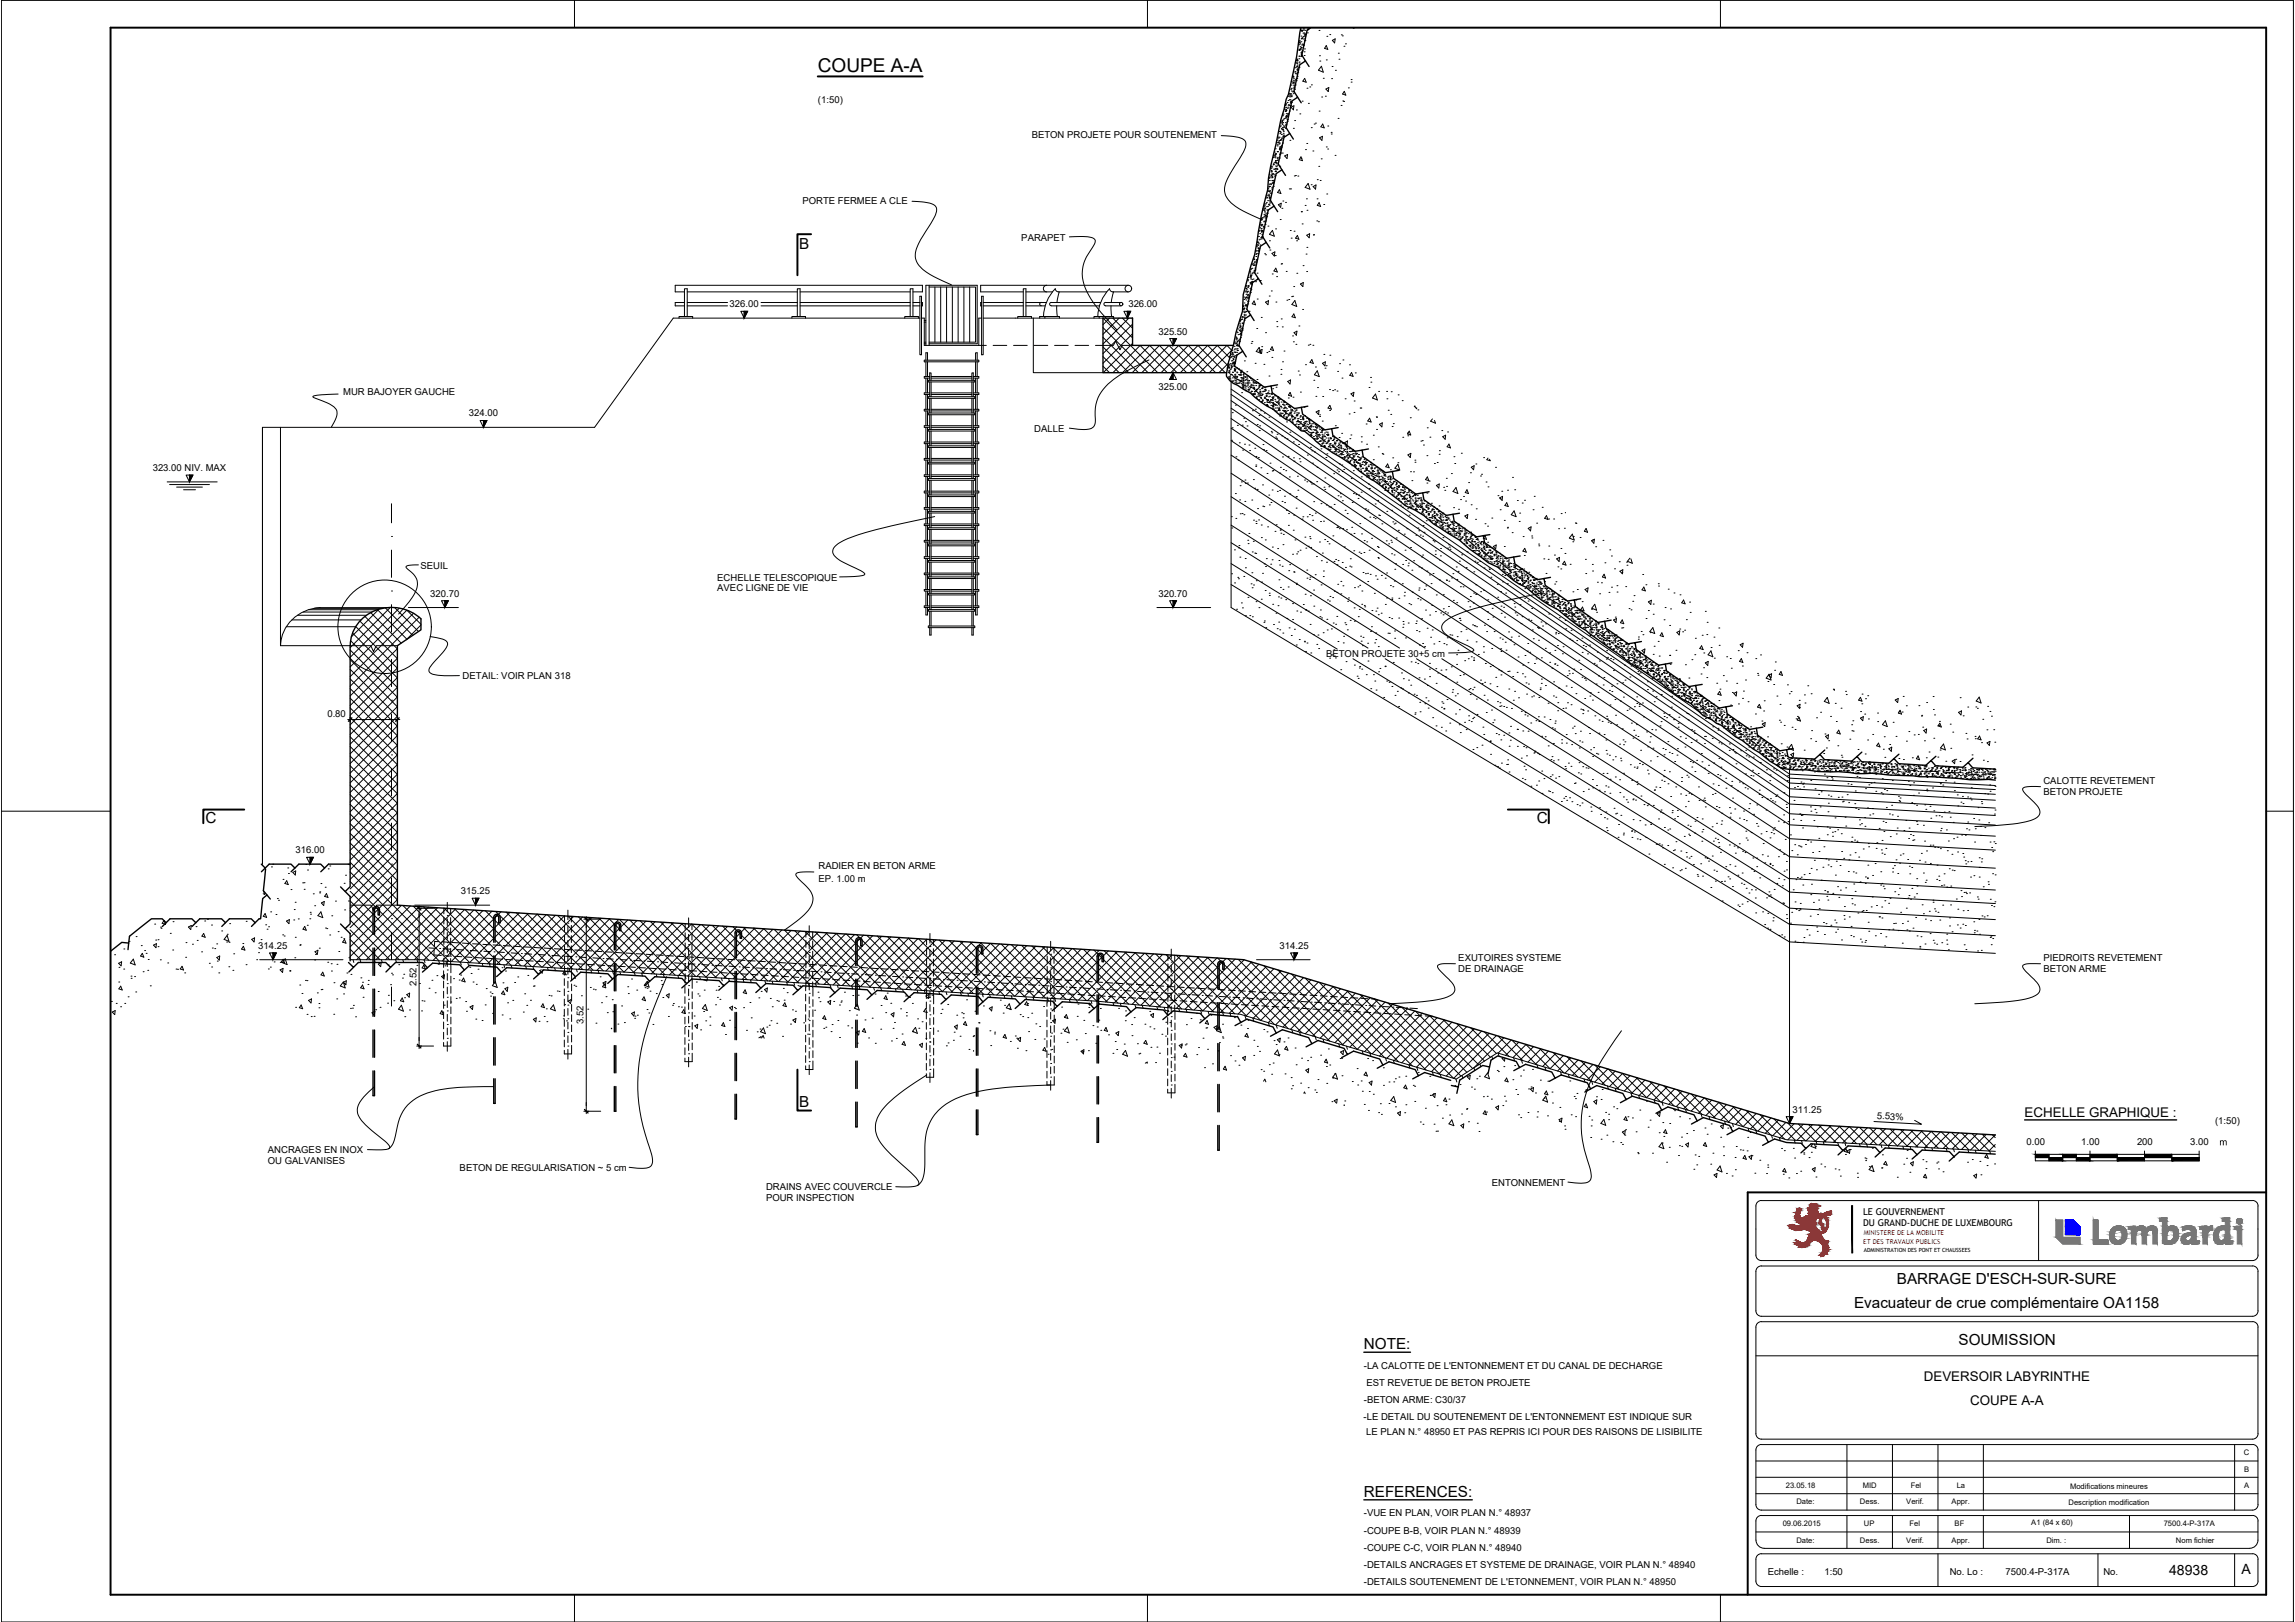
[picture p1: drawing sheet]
<svg xmlns="http://www.w3.org/2000/svg" width="841mm" height="594mm" viewBox="0 0 841 594" stroke-linecap="round" stroke-linejoin="round" font-family="sans-serif">
<defs><g id="words">
<text font-size="7" x="299.7" y="26.5">COUPE A-A</text>
<g font-size="5.6">
<text x="292.9" y="91.1">B</text>
<text x="75.3" y="301.4">C</text>
<text x="563.2" y="301.4">C</text>
<text x="292.9" y="405.4">B</text>
<text x="695.2" y="470.4">BARRAGE D'ESCH-SUR-SURE</text>
<text x="679.4" y="478.9">Evacuateur de crue complémentaire OA1158</text>
<text x="499.8" y="494.1">NOTE:</text>
<text x="717.7" y="492.6">SOUMISSION</text>
<text x="499.8" y="548.1">REFERENCES:</text>
</g>
<g font-size="5.2">
<text x="794.9" y="576.8">48938</text>
<text x="821.4" y="576.6">A</text>
</g>
<g font-size="4.9">
<text x="741.9" y="409.2">ECHELLE GRAPHIQUE :</text>
<text x="705" y="505.9">DEVERSOIR LABYRINTHE</text>
<text x="722" y="514.4">COUPE A-A</text>
</g>
<text font-size="3.9" x="813.3" y="419.5">m</text>
<g font-size="3.5">
<text x="299.8" y="37.8">(1:50)</text>
<text x="378.1" y="50.5">BETON PROJETE POUR SOUTENEMENT</text>
<text x="294" y="74.6">PORTE FERMEE A CLE</text>
<text x="374.3" y="88.2">PARAPET</text>
<text x="267.4" y="112.5">326.00</text>
<text x="413.5" y="112.5">326.00</text>
<text x="424.5" y="122.6">325.50</text>
<text x="424.5" y="142.9">325.00</text>
<text x="125.7" y="144.7">MUR BAJOYER GAUCHE</text>
<text x="171.8" y="152.5">324.00</text>
<text x="379" y="158.2">DALLE</text>
<text x="56" y="172.6">323.00 NIV. MAX</text>
<text x="154.1" y="208.4">SEUIL</text>
<text x="262.8" y="212.7">ECHELLE TELESCOPIQUE</text>
<text x="157.7" y="218.5">320.70</text>
<text x="262.8" y="216.4">AVEC LIGNE DE VIE</text>
<text x="424.5" y="218.5">320.70</text>
<text x="485.9" y="240.6">BETON PROJETE 30+5 cm</text>
<text x="169.5" y="248.7">DETAIL: VOIR PLAN 318</text>
<text x="120" y="262.5">0.80</text>
<text x="748.8" y="287.2">CALOTTE REVETEMENT</text>
<text x="748.8" y="291">BETON PROJETE</text>
<text x="108.3" y="312.6">316.00</text>
<text x="299.9" y="318.4">RADIER EN BETON ARME</text>
<text x="299.9" y="323.1">EP. 1.00 m</text>
<text x="168.9" y="327.5">315.25</text>
<text x="94.7" y="347.6">314.25</text>
<text x="468.9" y="347.6">314.25</text>
<text x="534.4" y="352">EXUTOIRES SYSTEME</text>
<text x="748.8" y="352">PIEDROITS REVETEMENT</text>
<text x="534.4" y="355.9">DE DRAINAGE</text>
<text x="748.8" y="355.9">BETON ARME</text>
<text x="152.6" y="361.3" transform="rotate(-90 152.6 361.3)">2.52</text>
<text x="213.8" y="375.2" transform="rotate(-90 213.8 375.2)">3.52</text>
<text x="656.9" y="407.6">311.25</text>
<text x="687.7" y="409.8" transform="rotate(3 687.7 409.8)">5.53%</text>
<text x="811.7" y="411.6">(1:50)</text>
<text x="742.7" y="419.5">0.00</text>
<text x="762.7" y="419.5">1.00</text>
<text x="783.1" y="419.5">200</text>
<text x="802.6" y="419.5">3.00</text>
<text x="98.2" y="422.3">ANCRAGES EN INOX</text>
<text x="98.2" y="426.4">OU GALVANISES</text>
<text x="168.4" y="428.8">BETON DE REGULARISATION ~ 5 cm</text>
<text x="280.7" y="436">DRAINS AVEC COUVERCLE</text>
<text x="546.7" y="434.3">ENTONNEMENT</text>
<text x="280.7" y="439.9">POUR INSPECTION</text>
<text x="499.8" y="501.4">-LA CALOTTE DE L'ENTONNEMENT ET DU CANAL DE DECHARGE</text>
<text x="500.8" y="507.7">EST REVETUE DE BETON PROJETE</text>
<text x="499.8" y="513.9">-BETON ARME: C30/37</text>
<text x="499.7" y="520.1">-LE DETAIL DU SOUTENEMENT DE L'ENTONNEMENT EST INDIQUE SUR</text>
<text x="500.7" y="525.4">LE PLAN N.° 48950 ET PAS REPRIS ICI POUR DES RAISONS DE LISIBILITE</text>
<text x="499.8" y="555.4">-VUE EN PLAN, VOIR PLAN N.° 48937</text>
<text x="499.8" y="561.7">-COUPE B-B, VOIR PLAN N.° 48939</text>
<text x="499.8" y="568">-COUPE C-C, VOIR PLAN N.° 48940</text>
<text x="499.8" y="574.2">-DETAILS ANCRAGES ET SYSTEME DE DRAINAGE, VOIR PLAN N.° 48940</text>
<text x="499.8" y="580.5">-DETAILS SOUTENEMENT DE L'ETONNEMENT, VOIR PLAN N.° 48950</text>
<text x="647.8" y="576.8">Echelle :</text>
<text x="668.6" y="576.8">1:50</text>
<text x="714.5" y="576.8">No. Lo :</text>
<text x="734.9" y="576.8">7500.4-P-317A</text>
<text x="770.8" y="576.8">No.</text>
</g>
<g font-size="3.4">
<text x="682.8" y="444.9">LE GOUVERNEMENT</text>
<text x="682.8" y="449">DU GRAND-DUCHE DE LUXEMBOURG</text>
</g>
<g font-size="2.8">
<text x="822.3" y="533.1">C</text>
<text x="822.4" y="539.1">B</text>
<text x="654.4" y="545.1">23.05.18</text>
<text x="682.6" y="545.1">MID</text>
<text x="700.2" y="545.1">Fel</text>
<text x="717" y="545.1">La</text>
<text x="758.6" y="545.2">Modifications mineures</text>
<text x="822.4" y="545.1">A</text>
<text x="658.3" y="551">Date:</text>
<text x="681.6" y="551">Dess.</text>
<text x="698.6" y="551">Verif.</text>
<text x="715.2" y="551">Appr.</text>
<text x="758" y="551.1">Description modification</text>
<text x="653.3" y="558.9">09.06.2015</text>
<text x="683" y="558.9">UP</text>
<text x="699.8" y="558.9">Fel</text>
<text x="716.3" y="558.9">BF</text>
<text x="744.4" y="558.7">A1 (84 x 60)</text>
<text x="792.9" y="558.9">7500.4-P-317A</text>
<text x="658.3" y="565">Date:</text>
<text x="681.6" y="565">Dess.</text>
<text x="698.6" y="565">Verif.</text>
<text x="715.2" y="565">Appr.</text>
<text x="749.9" y="565">Dim. :</text>
<text x="797.4" y="565">Nom fichier</text>
</g>
<g font-size="2.5" fill="#f00">
<text x="682.8" y="455.6">ET DES TRAVAUX PUBLICS</text>
<text x="683" y="452.4">MINISTERE DE LA MOBILITE</text>
</g>
<text font-size="2.1" x="683" y="458.5">ADMINISTRATION DES PONT ET CHAUSSEES</text>
</g></defs>
<!-- layer: LIN050CO -->
<g fill="none" stroke="#000" stroke-width=".51">
<path d="M476.7 10.2l-.4 1.7a141 141 0 0 1-4.2 22.7l-.8 1.7-.8 3.8-1.2 3.9-1.7 8.8-1.9 8-.8 4.4-.4 4.5-2.3 9.4-2.4 14.2-1.5 4.2-2.7 10.4-.3 6.1-2.4 7.8-.9 4.7-1.4 4-1.2 6.8a5.9 5.9 0 0 0 4.1 3.8l4.8 2.8a27.7 27.7 0 0 0 8.2 5.9 14.4 14.4 0 0 0 6 4.2l4.3 3.8 1.4 .2 6 5.2 10 6.2 7.3 5.5a47.4 47.4 0 0 1 8.8 6.5l4.7 3.8 3.5 1.6 3.3 2 3.4 3 9.6 6 3.8 3.3 6.8 5 3.4 1.6 5.9 5 4.6 2.5a43.6 43.6 0 0 0 11.7 8.2l7.7 6.1 2.5 1.4 16.2 12a101.8 101.8 0 0 1 14.9 10.3l4.7 3.2 2.5 1.2 4.6 4.5 3.3 1.6 1.6 1.2 1.8 .8 5.3 4.2 2.4 1.3 4 3.2 2.2 1.2 3.8 3.1 4.3 2.7 5.1 .6h3.9a55.7 55.7 0 0 0 11.9 .6l6.5 .8a51.4 51.4 0 0 1 12.5 .5l15.5 .6 13.7 1.1 6.8-.1 2.5 .2M480.3 10.2l-1.3 1-1.9 9 1.3 2.1-2.1 1.4-2.1 9.8 1.3 2.1-2.1 1.4-2.1 9.8 1.4 2.1-2.2 1.4-2.1 9.7 1.4 2.2-2.1 1.4-2.2 9.7 1.4 2.2-2.1 1.4-2.1 9.7 1.3 2.2-2.1 1.4-2.1 9.7 1.4 2.2-2.2 1.4-2.1 9.7 1.4 2.2-2.2 1.4-2.1 9.7 1.4 2.2-2.1 1.4-.9 4 10.9 7.7 2.5-.4 .4 2.5 8.2 5.7 2.5-.4 .5 2.5 8.1 5.8 2.5-.5 .4 2.5 8.2 5.8 2.6-.4 .4 2.5 8.1 5.7 2.5-.4 .5 2.5 8.1 5.7 2.6-.4 .4 2.5 8.2 5.8 2.5-.4 .4 2.5 8.2 5.8 2.5-.5 .4 2.5 8.2 5.8 2.5-.5 .5 2.6 8.1 5.7 2.5-.4 .5 2.5 8.1 5.7 2.5-.4 .5 2.5 8.2 5.8 2.5-.4 .4 2.5 8.1 5.7 2.6-.4 .4 2.5 8.2 5.7 2.5-.4 .4 2.5 8.2 5.8 2.5-.4 .4 2.4 8.2 5.8 2.5-.4 .4 2.5 8.2 5.8 2.5-.5 .5 2.6 8.1 5.7 2.5-.4 .5 2.5 .6 .4 9.2 .5 1.9-1.7 1.7 1.9 10 .6 1.9-1.7 1.7 1.9 10 .5 1.9-1.7 1.7 1.9 9.9 .6 1.9-1.7 1.7 1.9 10 .5 1.9-1.7 1.7 1.9 8.3 .5M475.5 35.6l1.3 2M478.4 22.3l1.3 2.1M472.7 48.9l1.3 2M466.9 75.5l1.3 2M469.8 62.2l1.3 2M464 88.8l1.3 2M458.3 115.4l1.3 2M461.2 102.1l1.2 2M452 126.5h-37v-10h-10.8v20h45.3M455.4 128.7l1.3 2"/>
<path d="M468.2 140.9l-2.4 .5M479.3 148.8l-2.4 .4M490.4 156.6l-2.4 .4M501.5 164.4l-2.3 .5M512.6 172.3l-2.4 .4M523.7 180.1l-2.3 .4M534.8 188l-2.3 .4M546 195.8l-2.4 .4M557.1 203.6l-2.4 .4M568.2 211.5l-2.4 .4M579.3 219.3l-2.4 .4M154.3 226.7v4l-8.7 5.8v95l310.2 20 200 60 75.4 4.2"/>
<path d="M154.3 226.7a15.5 15.5 0 0 0-25.7 7.2l-.2 2.6-.1 80M590.4 227.1l-2.3 .5M601.5 235l-2.3 .4M612.6 242.8l-2.3 .4M623.8 250.7l-2.4 .4M634.9 258.5l-2.4 .4M646 266.3l-2.4 .4M657.1 274.2l-2.4 .4M668.7 274.7l-1.8 1.6M682.3 275.5l-1.8 1.6M695.9 276.2l-1.8 1.6M709.4 277l-1.8 1.6"/>
<path d="M723 277.7l-1.8 1.6M95.8 316.5l1.4 1.4 1.4-1.4h8l1.5 1.4 1.4-1.4h8l1.5 1.4 1.4-1.4h7.9M97.2 317.9l-1.4 1.4M97.3 318.3l-.8 7.9 1.3 1.6-1.5 1.3-.8 7.4h-.5l-1.5 1.5-1.4-1.5h-8l-1.5 1.5-1.4-1.5h-8l-1.4 1.5-1.5-1.5h-8l-1.4 1.5-1.5-1.5h-3.9l-8 6.4-.3 2.5-2.6-.2-4 3.2M108.1 317.9l-1.4 1.4M119 317.9l-1.4 1.4M128.3 316.5v8.3l-1.8 1.7 1.8 1.9v9.9l-1.8 1.8 1.8 1.8v10M60.9 338l-1.4 1.3M71.8 338l-1.4 1.3M82.6 338l-1.3 1.3M93.5 338l-1.3 1.3M97.8 327.8l1.3 1.5"/>
<path d="M124.8 324.8l1.7 1.7M124.8 338.4l1.7 1.7M47.2 345.4l-.3 2.4M127.7 352.5l1.8 1.8 1.8-1.8h10.1l1.7 1.8 1.8-1.8h9.3l.7 .1 1.7 1.9 1.9-1.7 10 .6 1.7 1.9 1.9-1.7 10 .6 1.7 1.9 1.9-1.7 10 .6 1.7 1.9 1.9-1.7 9.9 .7 1.7 1.9 1.9-1.7 10 .6 1.7 1.9 1.9-1.7 10 .6 1.7 1.9 1.9-1.7 9.9 .7 1.7 1.9 1.9-1.7 10 .6 1.7 1.9 1.9-1.7 10 .6 1.7 1.9 1.9-1.7 10 .7 1.7 1.9 1.9-1.7 5 .3 4.9 .3 1.7 1.9 1.9-1.7 10 .6 1.7 1.9 1.9-1.6 10 .6 1.7 1.9 1.9-1.7 5 .3 5 .3 1.7 1.9 1.9-1.7 10 .6 1.6 2 1.9-1.7 10 .6 1.7 1.9 1.9-1.7 10 .6 1.7 1.9 1.9-1.7 10 .7M129.5 354.3l-1.7 1.7M143.1 354.3l-1.7 1.7M156.6 354.5l-1.8 1.5M170.2 355.3l-1.8 1.6M183.8 356.1l-1.8 1.6M197.4 356.9l-1.9 1.6M210.9 357.8l-1.8 1.5M224.5 358.6l-1.8 1.6"/>
<path d="M238.1 359.4l-1.8 1.6M251.6 360.3l-1.7 1.5M265.2 361.1l-1.8 1.6M278.8 361.9l-1.8 1.6M292.4 362.8l-1.8 1.5M305.9 363.6l-1.8 1.6M319.5 364.4l-1.8 1.6M333.1 365.3l-1.8 1.6M346.7 366.1l-1.9 1.6M360.2 367l-1.8 1.5M373.8 367.8l-1.8 1.6M387.4 368.6l-1.8 1.6"/>
<path d="M399.3 367.5l1.6 1.9 1.9-1.6 10 .9 1.6 1.9 2-1.6 10 .9 1.6 2 1.9-1.6 10 .9 1.6 1.9 2-1.6 9.9 .9M400.9 369.4l-1.8 1.5M414.4 370.6l-1.8 1.6M428 371.9l-1.9 1.5M441.5 373.1l-1.8 1.6M453.5 372.3l1.2 2.2 2.2-1.2 9.6 2.8 1.2 2.3 2.2-1.2 9.7 2.8 1.1 2.3 2.3-1.2 9.5 2.9 1.3 2.2 2.2-1.2 9.6 2.9 1.2 2.2 2.2-1.2 9.6 2.9 1.2 2.2 2.3-1.2 9.5 2.9M454.7 374.5l-2.1 1.1M467.7 378.4l-2.1 1.1M480.7 382.3l-2.1 1.1M493.8 386.2l-2.1 1.2M506.8 390.1l-2.1 1.2M519.8 394l-2.1 1.2"/>
<path d="M531.9 397.6l2.5 .5 .5-2.5 8.4-5.4 2.5 .6 .6-2.5 2.5-1.6 6.7 2.1 1.3 2.2 2.2-1.2 9.6 2.9 1.2 2.2 2.2-1.2 9.6 2.9 1.2 2.2 2.2-1.2 9.6 2.9 1.2 2.2 2.3-1.2 9.5 2.9 1.3 2.2 2.2-1.2 9.6 2.9 1.2 2.3 2.2-1.3 9.6 2.9 1.2 2.3 2.2-1.3 9.6 2.9 1.2 2.3 2.3-1.2 4.3 1.2 5.5 .3 1.7 1.9 1.9-1.7 10 .6 1.6 1.9 1.9-1.7 10 .6 1.7 1.9 1.9-1.7 10 .5 1.7 1.9 1.9-1.7 10 .6 1.7 1.8 1.9-1.6 13.2 .7M534.4 398.1l-.5 2.3M545.8 390.8l-.5 2.3M556.9 391l-2.2 1.1M569.9 394.9l-2.1 1.1M582.9 398.8l-2.1 1.2M595.9 402.7l-2.1 1.2M609 406.6l-2.2 1.2M622 410.6l-2.2 1.1M635 414.5l-2.1 1.1M648 418.4l-2.1 1.1M661.8 420.6l-1.8 1.6"/>
<path d="M675.3 421.4l-1.7 1.6M688.9 422.2l-1.7 1.6M702.5 422.9l-1.8 1.6M716.1 423.6l-1.8 1.7"/>
</g>
<!-- layer: LIN018CO -->
<g fill="none" stroke="#000" stroke-width=".37">
<path d="M476 15.6h.1M476 18.5h.1M476 16.4h.1M476 18h.1M476 18.3h.1M476.1 15h.1M476.2 18.1h.1M476.2 15.6h.1M476.3 16.1h.1M476.4 17.1h.1M476.5 17.8h.1M476.5 18.2h.1"/>
<path d="M476.7 15.3h.1M476.7 13.2h.1M476.7 11.1h.1M476.7 19.3h.1M476.8 19.5h.1M476.8 17.5h.1M476.8 20h.1M476.8 14.2h.1M476.9 11h.1M477 11.5h.1M477 14h.1M477 16.5h.1"/>
<path d="M477 14.1h.1M477 18.9h.1M477.2 11.1h.1M477.2 13.6h.1M477.2 16.1h.1M477.2 18.6h.1M477.5 12.1h.1M477.5 16.4h.1M477.5 14.3h.1M477.5 16.7h.1M477.6 10.2h.1M477.6 13.4h.1"/>
<path d="M477.6 10.6h.1M477.6 16.5h.1M477.7 11h.1M477.8 12.1h.1M477.9 12.8h.1M478 13.1h.1M478 12.4h.1M478 14.9h.1M478.1 14.2h.1M478.2 14.9h.1M478.2 13.2h.1M478.2 11.1h.1"/>
<path d="M478.3 12.6h.1M478.5 12.5h.1M479 10.9h.1M479.2 10.5h.1M470.9 38.6h.1M470.9 38.4h.1M471 38.3h.1M471.1 39.5h.1M471.2 38h.1M471.3 39.3h.1M471.7 37.5h.1M471.8 39.7h.1"/>
<path d="M472 36.8h.1M472 39.3h.1M472 38.5h.1M472.1 35.3h.1M472.1 38.4h.1M472.4 34.3h.1M472.5 38.6h.1M472.5 36.5h.1M472.5 34.4h.1M472.6 35.1h.1M472.6 35.5h.1M472.8 36.6h.1"/>
<path d="M472.8 37.7h.1M472.8 34.5h.1M472.9 37.2h.1M472.9 37.6h.1M472.9 34.3h.1M473 32.7h.1M473 38.7h.1M473 35.2h.1M473 37.7h.1M473.1 31.2h.1M473.2 37.5h.1M473.2 35.4h.1"/>
<path d="M473.2 33.3h.1M473.2 29.9h.1M473.2 32.4h.1M473.2 34.9h.1M473.2 37.4h.1M473.6 33.6h.1M473.6 30.5h.1M473.7 27.9h.1M473.8 28.3h.1M473.8 30.3h.1M473.8 28h.1M473.9 29.4h.1"/>
<path d="M473.9 34.3h.1M473.9 32.2h.1M473.9 30.2h.1M474 30h.1M474 28.7h.1M474 31.2h.1M474 33.6h.1M474 30.5h.1M474.2 31.5h.1M474.3 32.2h.1M474.3 32.6h.1M474.3 32.8h.1"/>
<path d="M474.4 29.6h.1M474.4 26.4h.1M474.6 24.8h.1M474.6 26.3h.1M474.6 31.1h.1M474.6 29.1h.1M474.6 27h.1M475 22.1h.1M475 24.6h.1M475 22.2h.1M475 27.1h.1M475 29.6h.1"/>
<path d="M475.1 22.8h.1M475.1 28.8h.1M475.1 23.3h.1M475.2 21.8h.1M475.2 24.2h.1M475.2 25.5h.1M475.2 26.7h.1M475.2 22.3h.1M475.2 28.6h.1M475.3 21.6h.1M475.3 24.3h.1M475.4 28h.1"/>
<path d="M475.4 25.9h.1M475.4 23.8h.1M475.4 22.2h.1M475.4 25h.1M475.4 25.4h.1M475.6 26.5h.1M475.9 24.7h.1M476 20.5h.1M476 23h.1M476 21.5h.1M476 24.6h.1M476.1 22.7h.1"/>
<path d="M476.1 20.6h.1M476.7 20.7h.1M476.8 20.3h.1M476.8 20.5h.1M447.5 49.7a14.4 14.4 0 0 1 8.5 1.6 3.7 3.7 0 0 1-.4 4.5l-1.2 2a37.6 37.6 0 0 0-5.5 10.2 6.4 6.4 0 0 0 2.8 6.7l3.8 2.6 6.5 3M466.6 59.8h.1M466.6 57.7h.1M466.6 57.1h.1M467 55.7h.1M467 57.1h.1M467.1 59.5h.1M467.1 56.7h.1"/>
<path d="M467.2 57.4h.1M467.2 56.7h.1M467.3 57.8h.1M467.3 59.2h.1M467.3 59.5h.1M467.3 56.6h.1M467.3 54.5h.1M467.3 56.4h.1M467.4 58.8h.1M467.4 58.9h.1M467.4 56.2h.1M467.5 59.5h.1"/>
<path d="M467.6 60h.1M468 58.7h.1M468 53.4h.1M468 51.3h.1M468 53h.1M468 55.5h.1M468 58h.1M468.1 57.6h.1M468.1 55.6h.1M468.1 52.3h.1M468.2 59.7h.1M468.2 58.6h.1"/>
<path d="M468.2 52.2h.1M468.3 50.2h.1M468.4 50.6h.1M468.5 51.7h.1M468.6 52.3h.1M468.7 52.8h.1M468.8 50.3h.1M468.8 48.1h.1M468.8 54.7h.1M468.8 57.9h.1M468.8 54.5h.1M468.8 52.4h.1"/>
<path d="M468.8 53.9h.1M468.9 56.5h.1M468.9 51.4h.1M468.9 54.5h.1M468.9 48.2h.1M469 54.9h.1M469 54.5h.1M469 46.5h.1M469 49h.1M469.1 51.4h.1M469.1 53.9h.1M469.1 56.4h.1"/>
<path d="M469.1 48.1h.1M469.1 56h.1M469.2 46.1h.1M469.2 48.6h.1M469.3 51.1h.1M469.3 53.6h.1M469.3 56.1h.1M469.5 45h.1M469.5 47h.1M469.6 51.3h.1M469.6 49.2h.1M469.6 53.4h.1"/>
<path d="M469.6 50.6h.1M469.6 53.9h.1M469.7 44.5h.1M469.7 47.4h.1M469.7 44.2h.1M469.7 50.5h.1M469.8 45.1h.1M469.8 45.6h.1M469.9 44h.1M469.9 46.7h.1M470 47.3h.1M470 42.4h.1"/>
<path d="M470 44.9h.1M470 47.4h.1M470 49.9h.1M470 52.4h.1M470.1 47.7h.1M470.2 41.8h.1M470.2 43.9h.1M470.2 48.8h.1M470.3 48.1h.1M470.3 46.1h.1M470.3 50.2h.1M470.3 49.5h.1"/>
<path d="M470.4 49.9h.1M470.4 46.6h.1M470.4 49.8h.1M470.5 43.4h.1M470.5 46.5h.1M470.7 40h.1M471 40.7h.1M471 44.9h.1M471 40.8h.1M471 47h.1M471 42.9h.1M471 43.3h.1"/>
<path d="M471 45.8h.1M471.2 40.1h.1M471.2 45.8h.1M471.2 40.5h.1M471.2 42.6h.1M471.3 43h.1M471.3 45.5h.1M471.3 41.6h.1M471.3 42.4h.1M471.4 42.3h.1M471.5 42.7h.1M471.6 43.8h.1"/>
<path d="M471.7 41.8h.1M471.7 44.4h.1M471.8 43.8h.1M472 41.7h.1M472 41.8h.1M472.5 40.7h.1M334.2 73.7a14.7 14.7 0 0 1 8.5 1.7 3.6 3.6 0 0 1-.4 4.4l-1.2 2a34.6 34.6 0 0 0-5.5 10.3 6.4 6.4 0 0 0 2.7 6.7l3.9 2.5 6.5 3M462.4 79.7h.1M462.9 76.6h.1M462.9 79.8h.1M463 77.1h.1M463.1 75.8h.1"/>
<path d="M463.1 79.2h.1M463.2 78.5h.1M463.3 76.6h.1M463.3 74.7h.1M463.3 75.5h.1M463.3 75.1h.1M463.3 77.3h.1M463.4 77.7h.1M463.5 76.2h.1M463.5 76.4h.1M463.5 78.8h.1M463.6 79.4h.1"/>
<path d="M463.6 79h.1M463.7 79.8h.1M463.8 78.8h.1M463.8 74.6h.1M463.8 78.1h.1M464.1 71.8h.1M464.1 74.2h.1M464.1 72.5h.1M464.1 75.7h.1M464.2 76.9h.1M464.2 79.4h.1M464.2 72.4h.1"/>
<path d="M464.4 78.1h.1M464.5 75.6h.1M464.5 73.5h.1M464.5 71.5h.1M464.6 77h.1M464.6 69h.1M464.7 69.7h.1M464.7 70.1h.1M464.8 74.9h.1M464.9 71.7h.1M464.9 71.1h.1M464.9 68.5h.1"/>
<path d="M464.9 74.8h.1M465 71.8h.1M465 65.2h.1M465 72.2h.1M465 68.3h.1M465.1 67.7h.1M465.1 70.2h.1M465.1 72.7h.1M465.1 75.2h.1M465.1 64h.1M465.2 66.1h.1M465.2 73.3h.1"/>
<path d="M465.2 72.4h.1M465.2 70.3h.1M465.2 68.3h.1M465.2 73.9h.1M465.2 64.8h.1M465.3 67.3h.1M465.3 69.8h.1M465.3 72.3h.1M465.3 74.4h.1M465.6 70.9h.1M465.7 67.6h.1M465.7 64.4h.1"/>
<path d="M465.8 61.8h.1M465.8 70.7h.1M465.8 61.2h.1M465.8 60.8h.1M465.8 62.5h.1M465.8 64.3h.1M465.9 63h.1M465.9 62.9h.1M466 69.2h.1M466 67.2h.1M466 65.1h.1M466 63.9h.1"/>
<path d="M466 61.1h.1M466 63.6h.1M466 66.1h.1M466 68.6h.1M466.1 64.6h.1M466.2 65h.1M466.3 66.1h.1M466.4 66.7h.1M466.4 67.2h.1M466.4 66.8h.1M466.5 63.6h.1M466.5 60.4h.1"/>
<path d="M466.6 66.7h.1M466.6 68.3h.1M466.6 60.3h.1M466.7 66.1h.1M466.7 64h.1M466.7 61.9h.1M467.1 62h.1M467.1 64.5h.1M467.2 62.8h.1M467.3 61.7h.1M467.3 64.2h.1M467.4 62.6h.1"/>
<path d="M467.4 60.8h.1M467.4 62.9h.1M467.7 61.1h.1M467.8 61.7h.1M467.8 62.1h.1M468 61.9h.1M468 60.5h.1M391.9 86.8a18.9 18.9 0 0 1 9 .6 1.77 1.77 0 0 1-.2 2.6 17.2 17.2 0 0 0-4.1 10.3 22.5 22.5 0 0 0 5.9 13l6.8 7.6M458 99.3h.1M458 99.6h.1M458.2 98.8h.1M458.4 98.4h.1"/>
<path d="M458.8 98.3h.1M458.9 96.8h.1M459.1 96.6h.1M459.2 97.2h.1M459.2 99.7h.1M459.4 94.5h.1M459.4 95h.1M459.5 99.2h.1M459.5 97.1h.1M459.5 95.1h.1M459.6 96h.1M459.6 99.2h.1"/>
<path d="M459.7 96.7h.1M459.7 95.9h.1M459.7 97.1h.1M459.7 99h.1M459.9 98.2h.1M460 98.9h.1M460.2 94h.1M460.2 91.9h.1M460.2 93.1h.1M460.2 95.6h.1M460.2 96.1h.1M460.4 90.3h.1"/>
<path d="M460.4 92.8h.1M460.4 95.3h.1M460.4 95.1h.1M460.5 91.9h.1M460.5 95h.1M460.7 88.5h.1M460.7 88.8h.1M460.8 89.5h.1M460.8 89.9h.1M460.9 90.8h.1M460.9 88.7h.1M461 92.9h.1"/>
<path d="M461 91h.1M461.1 91.7h.1M461.1 92h.1M461.2 86.6h.1M461.2 89.1h.1M461.2 91.6h.1M461.2 91.1h.1M461.3 84.6h.1M461.3 87.9h.1M461.3 90.9h.1M461.5 84.5h.1M461.6 83.4h.1"/>
<path d="M461.6 87.6h.1M461.6 85.6h.1M461.7 89.7h.1M461.8 81.6h.1M461.9 82.3h.1M462 82.7h.1M462 87.1h.1M462.1 83.8h.1M462.1 80.6h.1M462.2 80h.1M462.2 86.9h.1M462.2 84.5h.1"/>
<path d="M462.2 82.5h.1M462.2 85h.1M462.2 87.5h.1M462.2 84.9h.1M462.2 80.4h.1M462.3 80.2h.1M462.4 84.4h.1M462.4 82.4h.1M462.4 86.5h.1M462.4 86h.1M462.4 82.2h.1M462.4 84.7h.1"/>
<path d="M462.4 87.2h.1M462.5 86.6h.1M462.5 87h.1M462.8 83h.1M463 82.9h.1M463.1 81.3h.1M463.1 83.4h.1M463.2 81h.1M463.2 83.5h.1M463.6 82.2h.1M463.8 80.9h.1M463.8 80.2h.1"/>
<path d="M454.2 117.8h.1M454.2 118.4h.1M454.2 117.5h.1M454.2 120h.1M454.3 119h.1M454.4 119.4h.1M454.4 117.3h.1M454.4 117.2h.1M454.4 119.6h.1M454.9 117h.1M455 116.9h.1M455.1 116.2h.1"/>
<path d="M455.2 118.3h.1M455.2 116h.1M455.2 118.5h.1M455.5 111.8h.1M455.5 112.2h.1M455.6 113.3h.1M455.7 116.2h.1M455.7 114h.1M455.7 113h.1M455.8 108.8h.1M455.8 114.4h.1M455.8 109.7h.1"/>
<path d="M455.8 113h.1M455.8 112.8h.1M455.9 115.1h.1M455.9 111h.1M455.9 115.5h.1M456 117.3h.1M456 116.1h.1M456.1 116.6h.1M456.2 106.9h.1M456.2 109.4h.1M456.2 111.9h.1M456.2 114.4h.1"/>
<path d="M456.4 106.6h.1M456.4 109.1h.1M456.4 111.6h.1M456.4 114h.1M456.4 115.4h.1M456.5 112.1h.1M456.5 105.6h.1M456.5 108.9h.1M456.6 104.6h.1M456.6 111.9h.1M456.6 109.9h.1M456.6 107.8h.1"/>
<path d="M456.6 105h.1M456.6 105.7h.1M456.6 108.8h.1M456.7 114.1h.1M456.8 106.1h.1M456.9 106.8h.1M456.9 107.2h.1M457.1 108.3h.1M457.2 108.9h.1M457.2 109.4h.1M457.2 102.8h.1M457.2 105.3h.1"/>
<path d="M457.2 107.8h.1M457.2 110.3h.1M457.2 102.5h.1M457.2 111.3h.1M457.3 108.1h.1M457.3 108.8h.1M457.3 106.7h.1M457.3 104.6h.1M457.3 110.4h.1M457.3 104.9h.1M457.4 101.6h.1M457.5 104.7h.1"/>
<path d="M458 107.3h.1M458 105.6h.1M458 103.5h.1M458 101.4h.1M458 100h.1M458.1 104h.1M458.1 100.8h.1M458.2 101.1h.1M458.2 107.1h.1M458.2 101.3h.1M458.2 103.8h.1M458.2 106.3h.1"/>
<path d="M458.3 101.7h.1M458.3 100.7h.1M458.3 102.2h.1M458.4 100.9h.1M458.4 103.4h.1M458.4 105.9h.1M458.5 103.2h.1M458.6 103.9h.1M458.6 104.3h.1M458.8 102.4h.1M458.8 100.3h.1M458.8 103.2h.1"/>
<path d="M458.9 100h.1M459 103.1h.1M459.2 102.2h.1M404.2 126.5h3.8l.8-1.6 1.6 3.2 .8-1.6h3.8M421 131.8a55.1 55.1 0 0 0-14.9 8.8 14.7 14.7 0 0 0-4.7 13.6 3.1 3.1 0 0 1-3.8 3.1l-5.7-.5M450 134.2h.1M450.1 138.4h.1M450.1 136.4h.1M450.1 134.2h.1M450.2 134.6h.1M450.2 138h.1M450.2 134.8h.1"/>
<path d="M450.3 133.7h.1M450.3 136.2h.1M450.3 138.7h.1M450.3 135.7h.1M450.3 134.7h.1M450.4 136.3h.1M450.4 136.7h.1M450.5 133.4h.1M450.5 135.9h.1M450.5 138.4h.1M450.6 137.8h.1M450.7 138.5h.1"/>
<path d="M450.7 131h.1M450.7 138.9h.1M450.8 137.3h.1M450.8 135.3h.1M450.8 133.2h.1M450.9 139.5h.1M450.9 137.2h.1M451 134h.1M451 130.8h.1M451.1 137.1h.1M451.1 130.7h.1M451.2 139.7h.1"/>
<path d="M451.2 129.7h.1M451.2 132.2h.1M451.2 134.7h.1M451.2 137.2h.1M451.4 128.5h.1M451.5 132.1h.1M451.5 130h.1M451.5 129.1h.1M451.6 134.2h.1M451.6 129.5h.1M451.6 138.4h.1M451.6 139.6h.1"/>
<path d="M451.6 136.3h.1M451.7 130.6h.1M451.7 133.2h.1M451.7 136.4h.1M451.7 139.5h.1M451.8 131.2h.1M451.8 129.9h.1M451.9 131.7h.1M451.9 133h.1M452 132.8h.1M452.1 133.4h.1M452.1 133.8h.1"/>
<path d="M452.2 138.1h.1M452.2 128.9h.1M452.2 126.8h.1M452.2 128.1h.1M452.2 130.6h.1M452.2 133.1h.1M452.2 135.6h.1M452.2 125.6h.1M452.3 131h.1M452.3 134.9h.1M452.3 135.2h.1M452.3 133.2h.1"/>
<path d="M452.4 137.3h.1M452.4 138.8h.1M452.4 136h.1M452.4 135.6h.1M452.5 135.3h.1M452.5 137.8h.1M452.5 139.5h.1M452.5 127.8h.1M452.5 130.3h.1M452.5 132.8h.1M452.5 125.3h.1M452.5 129.1h.1"/>
<path d="M452.5 132.3h.1M452.5 137.1h.1M452.5 135.4h.1M452.6 125.9h.1M452.6 137.7h.1M452.7 129h.1M452.7 138.1h.1M452.8 139.2h.1M452.8 123.4h.1M452.9 139.9h.1M452.9 124.1h.1M453 125.7h.1"/>
<path d="M453 123.7h.1M453 124.5h.1M453 127.8h.1M453.1 130h.1M453.1 138h.1M453.1 125.6h.1M453.2 138.3h.1M453.2 136.3h.1M453.2 134.8h.1M453.2 126.5h.1M453.2 129h.1M453.2 126.2h.1"/>
<path d="M453.2 121.6h.1M453.2 124.1h.1M453.3 136.5h.1M453.3 137.9h.1M453.3 139h.1M453.3 126.6h.1M453.3 128.3h.1M453.3 125.1h.1M453.4 127.7h.1M453.4 121.8h.1M453.4 124.9h.1M453.5 128.4h.1"/>
<path d="M453.7 122.6h.1M453.7 120.5h.1M453.7 124.6h.1M453.8 126.8h.1M453.9 137.3h.1M453.9 135.1h.1M453.9 137.2h.1M454 139.4h.1M454.1 121h.1M454.1 124.3h.1M454.2 122.5h.1M454.2 125h.1"/>
<path d="M454.2 120.9h.1M454.3 137.4h.1M454.3 139.9h.1M454.4 121.5h.1M454.4 122.1h.1M454.5 137.1h.1M454.5 139.6h.1M454.5 136.3h.1M454.5 123.6h.1M454.5 120.5h.1M454.6 137h.1M454.6 136.4h.1"/>
<path d="M454.6 139.5h.1M454.6 121.2h.1M454.7 137.4h.1M454.7 121.6h.1M454.7 138.3h.1M454.7 136.2h.1M454.8 122.7h.1M454.8 138.5h.1M454.9 120.2h.1M454.9 139.2h.1M455 139.5h.1M455.2 120.9h.1"/>
<path d="M455.3 138.4h.1M455.3 120.5h.1M455.3 138.8h.1M455.5 137.2h.1M455.5 138.6h.1M455.5 139.4h.1M455.8 136.5v6.1M456.1 137.9h.1M456.2 138.2h.1M456.3 139.3h.1M456.5 139h.1M456.8 137.8h.1"/>
<path d="M456.9 138.4h.1M456.9 138.8h.1M457.1 139.3h.1M457.1 139.9h.1M457.2 137.7h.1M457.5 139.5h.1M457.7 139.4h.1M457.8 138.2h.1M458.3 138.7h.1M458.6 139.2h.1M459.1 139.2h.1M459.1 139.8h.1"/>
<path d="M459.3 139.6h.1M123.9 144.3l-5.9 .3-3.2 .5a.65 .65 0 0 0 .2 .7 .65 .65 0 0 0 .7 .1l.6 .2a12.6 12.6 0 0 1 7 4.1l.1 2.1-1.9 4.1M451.5 156.7h.1M451.6 151.1h.1M452.5 140.2h.1M452.7 148.4h.1M453 140.3h.1M453.2 140.4h.1M453.4 155.8h.1M453.8 140.4h.1M453.9 140.3h.1M454.7 140.4h.1"/>
<path d="M455 143.8h.1M455.1 140.6h.1M455.2 141.3h.1M455.2 155.7h.1M455.3 141.7h.1M455.3 140.9h.1M455.3 142h.1M455.5 141.4h.1M455.8 153.2h.1M456 141.2h.1M456.2 141h.1M456.3 140.3h.1"/>
<path d="M456.3 141.8h.1M456.4 142.5h.1M456.4 154.4h.1M456.5 141.4h.1M456.5 143.1h.1M456.8 140.3h.1M457 156h.1M457.1 141.4h.1M457.2 140.6h.1M457.2 141h.1M457.2 140.2h.1M457.3 142.7h.1"/>
<path d="M457.4 142h.1M457.5 142.7h.1M457.5 143.1h.1M457.8 140.3h.1M457.9 142.4h.1M458.2 141.9h.1M458.3 141.1h.1M458.3 143.6h.1M458.4 141.8h.1M458.5 140.8h.1M458.5 143.3h.1M458.6 141.3h.1"/>
<path d="M458.6 143.4h.1M458.9 144.3h.1M459 150.4h.1M459 141.1h.1M459.1 144.2h.1M459.2 140.2h.1M459.3 142.1h.1M459.3 144.5h.1M459.3 141.3h.1M459.4 140.2h.1M459.4 142h.1M459.4 144.4h.1"/>
<path d="M459.4 142.4h.1M459.6 143.5h.1M459.7 144.1h.1M459.7 143.5h.1M459.7 140.3h.1M459.7 144.5h.1M459.9 140.1h.1M460 149.9h.1M460.2 141.2h.1M460.2 143.4h.1M460.2 145.5h.1M460.3 140.5h.1"/>
<path d="M460.3 143h.1M460.4 142.7h.1M460.4 145.9h.1M460.5 140.1h.1M460.5 142.6h.1M460.5 145.1h.1M460.6 142.6h.1M460.7 155.5h.1M460.9 140.2h.1M461 142.3h.1M461 144.4h.1M461.1 145.1h.1"/>
<path d="M461.2 141.9h.1M461.3 141.4h.1M461.3 143.9h.1M461.3 146.4h.1M461.3 145h.1M461.3 140.6h.1M461.4 141.2h.1M461.4 152.2h.1M461.4 141.7h.1M461.5 157.7h.1M461.6 142.8h.1M461.6 156h.1"/>
<path d="M461.7 141.2h.1M461.7 143.4h.1M461.7 143.3h.1M461.7 143.8h.1M461.8 145.5h.1M461.9 144.9h.1M461.9 144.2h.1M461.9 141.1h.1M461.9 145.6h.1M462 150.4h.1M462 146h.1M462.2 147h.1"/>
<path d="M462.3 142.3h.1M462.3 144.8h.1M462.3 147.3h.1M462.5 144.3h.1M462.5 142.3h.1M462.5 142h.1M462.5 144.5h.1M462.5 147h.1M462.5 146.4h.1M462.6 146.7h.1M462.7 143.5h.1M462.8 143.3h.1"/>
<path d="M463.3 143.3h.1M463.3 145.8h.1M463.3 151.3h.1M463.3 145.4h.1M463.3 147.5h.1M463.3 145.9h.1M463.4 142.6h.1M463.5 145.7h.1M463.5 142h.1M463.6 142.6h.1M463.7 143.1h.1M463.8 144.2h.1"/>
<path d="M463.9 144.8h.1M464 145.2h.1M464.1 144.3h.1M464.1 146.4h.1M464.1 148.3h.1M464.1 145h.1M464.1 148.5h.1M464.1 146.3h.1M464.2 148.1h.1M464.2 147h.1M464.3 147.4h.1M464.3 144.2h.1"/>
<path d="M464.3 146.7h.1M464.4 148.5h.1M464.5 143.8h.1M464.5 146.3h.1M464.5 148.8h.1M464.8 143.2h.1M464.9 145.3h.1M464.9 144.2h.1M464.9 147.4h.1M465 144.1h.1M465 152.8h.1M465.3 145.1h.1"/>
<path d="M465.3 147.6h.1M465.5 146.6h.1M465.6 144.2h.1M465.6 146.3h.1M465.7 146.5h.1M465.7 148.5h.1M465.8 158h.1M465.9 144.1h.1M466 144.5h.1M466 158.5h.1M466.1 145.6h.1M466.2 146.2h.1"/>
<path d="M466.3 146.7h.1M466.3 149h.1M466.3 146h.1M466.3 145.8h.1M466.3 148.5h.1M466.3 150h.1M466.4 147.4h.1M466.4 147.7h.1M466.4 148.9h.1M466.4 145.3h.1M466.4 149.5h.1M466.5 148.4h.1"/>
<path d="M466.5 145.7h.1M466.5 148.8h.1M466.5 148.2h.1M466.7 149.9h.1M467 148.2h.1M467.1 145h.1M467.1 146.3h.1M467.2 144.8h.1M467.2 150.5h.1M467.2 148.4h.1M467.3 147h.1M467.3 149.5h.1"/>
<path d="M467.7 147.4h.1M467.7 150.6h.1M467.9 147.2h.1M468 147.3h.1M468 145.3h.1M468 149.4h.1M468 159.1h.1M468.2 145.5h.1M468.2 145.9h.1M468.3 145.4h.1M468.3 147.8h.1M468.3 150.3h.1"/>
<path d="M468.4 147h.1M468.5 147.6h.1M468.5 149.8h.1M468.5 148.1h.1M468.5 147.5h.1M468.5 146.6h.1M468.5 150h.1M468.6 149.7h.1M468.6 149.2h.1M468.7 146.2h.1M468.7 149.8h.1M468.8 148.4h.1"/>
<path d="M468.8 150.4h.1M468.8 150.2h.1M468.9 151.3h.1M468.9 152.4h.1M469 151.9h.1M469.2 148.9h.1M469.3 146.3h.1M469.3 148.8h.1M469.3 151.3h.1M469.3 152.1h.1M469.5 147.2h.1M469.5 149.4h.1"/>
<path d="M469.6 151.5h.1M469.7 159.7h.1M469.9 148.2h.1M469.9 151.4h.1M470.1 148h.1M470.3 150.4h.1M470.3 148.4h.1M470.3 147.2h.1M470.3 149.7h.1M470.3 152.5h.1M470.3 152.2h.1M470.4 146.9h.1"/>
<path d="M470.5 147.3h.1M470.5 149.4h.1M470.5 151.9h.1M470.6 148.4h.1M470.7 150.6h.1M470.7 149.1h.1M470.7 149.5h.1M470.7 147.3h.1M470.8 150.4h.1M470.9 150.6h.1M471 151.2h.1M471 149.3h.1"/>
<path d="M471 151.6h.1M471.1 151.4h.1M471.2 152.7h.1M471.3 153.3h.1M471.3 148.1h.1M471.3 150.6h.1M471.3 153.1h.1M471.4 153h.1M471.4 149.7h.1M471.5 154.5h.1M471.5 152.8h.1M471.8 150.3h.1"/>
<path d="M471.8 148.3h.1M471.9 152.4h.1M472.1 148.9h.1M472.1 152.1h.1M472.3 149.1h.1M472.3 151.6h.1M472.3 148.8h.1M472.5 148.7h.1M472.5 151.2h.1M472.5 153.7h.1M472.6 149.2h.1M472.7 153.5h.1"/>
<path d="M472.7 151.4h.1M472.7 158.3h.1M472.7 148.7h.1M472.9 149.8h.1M472.9 151.3h.1M472.9 150.5h.1M473 151.2h.1M473 150.9h.1M473.2 152h.1M473.2 152.6h.1M473.3 153h.1M473.3 150h.1"/>
<path d="M473.3 152.5h.1M473.4 150.3h.1M473.4 152.4h.1M473.5 154.1h.1M473.5 154.5h.1M473.5 154.8h.1M473.6 153.7h.1M473.6 150.5h.1M473.7 153.6h.1M474.2 151.4h.1M474.2 153.4h.1M474.3 150.9h.1"/>
<path d="M474.3 152.9h.1M474.3 153.4h.1M474.4 149.7h.1M474.6 150.6h.1M474.6 153h.1M474.6 155.5h.1M474.9 152.3h.1M474.9 150.2h.1M475 150.2h.1M475 154.5h.1M475 155.3h.1M475.1 152.1h.1"/>
<path d="M475.1 151.2h.1M475.2 151.9h.1M475.3 152.3h.1M475.3 151.9h.1M475.3 154.3h.1M475.4 153.4h.1M475.5 154h.1M475.6 154.4h.1M475.7 155.5h.1M475.7 153.3h.1M475.7 151.3h.1M475.8 155.5h.1"/>
<path d="M475.8 156.2h.1M475.8 154.5h.1M475.8 151.3h.1M475.8 156.6h.1M475.9 154.4h.1M476.3 152.8h.1M476.3 155.3h.1M476.5 156.9h.1M476.5 152.3h.1M476.5 152.4h.1M476.5 153.6h.1M476.5 156.5h.1"/>
<path d="M476.5 154.9h.1M476.5 157.4h.1M476.6 154.4h.1M476.6 156.8h.1M477.3 152.9h.1M477.3 156.1h.1M477.3 155.4h.1M477.3 153.3h.1M477.4 153.7h.1M477.4 156.2h.1M477.4 152.7h.1M477.4 157.6h.1"/>
<path d="M477.5 153.3h.1M477.5 153.7h.1M477.7 154.8h.1M477.8 155.5h.1M477.8 155.9h.1M477.9 156.9h.1M478 155.3h.1M478 152.2h.1M478 157.6h.1M478.1 154.4h.1M478.1 155.1h.1M478.1 156.4h.1"/>
<path d="M478.3 154.6h.1M478.4 157.1h.1M478.6 154.3h.1M478.6 156.7h.1M478.7 157.7h.1M478.7 154.4h.1M478.8 153.3h.1M478.8 157.5h.1M478.9 155.3h.1M478.9 157.5h.1M479.3 155.5h.1M479.3 158h.1"/>
<path d="M479.5 153.6h.1M479.5 156.8h.1M479.6 153.5h.1M479.6 156.4h.1M479.6 154.1h.1M479.7 154.3h.1M479.7 158.5h.1M479.7 154.7h.1M479.8 155.1h.1M479.9 156.2h.1M480 156.9h.1M480.1 157.3h.1"/>
<path d="M480.1 159.2h.1M480.2 156.1h.1M480.2 158.4h.1M480.3 155.9h.1M480.3 159h.1M480.4 153.9h.1M480.4 156.4h.1M480.4 159.4h.1M480.4 158.9h.1M480.4 155.3h.1M480.5 159.5h.1M480.5 157.5h.1"/>
<path d="M480.6 156.1h.1M480.6 158.6h.1M480.9 158.4h.1M480.9 155.2h.1M481 158.3h.1M481.2 156.3h.1M481.2 158.4h.1M481.3 154.9h.1M481.3 157.4h.1M481.3 159.9h.1M481.7 157.6h.1M481.9 155.3h.1"/>
<path d="M481.9 155.5h.1M482 157.4h.1M482 156.1h.1M482 159.4h.1M482 156.6h.1M482.2 157.6h.1M482.3 158.3h.1M482.3 158.7h.1M482.3 155.8h.1M482.3 160h.1M482.4 156.8h.1M482.5 159.8h.1"/>
<path d="M482.5 156.6h.1M482.6 155.5h.1M482.6 158h.1M482.7 156.3h.1M482.8 158.4h.1M483.1 159.2h.1M483.2 156h.1M483.2 159.1h.1M483.4 156.7h.1M483.4 159.2h.1M483.5 159.4h.1M483.6 157.4h.1"/>
<path d="M483.9 158.3h.1M484.2 156.9h.1M484.3 157.5h.1M484.3 158.3h.1M484.3 158h.1M484.4 157.6h.1M484.5 159.1h.1M484.5 159.7h.1M484.6 157.3h.1M484.6 159.8h.1M484.6 157.6h.1M484.7 157.4h.1"/>
<path d="M485.1 159.4h.1M485.1 157.3h.1M485.3 159.9h.1M485.4 158.6h.1M485.4 159.8h.1M485.9 158.3h.1M486.1 159.1h.1M486.4 159.5h.1M486.4 158.3h.1M486.5 159h.1M486.6 159.4h.1M486.6 159.1h.1"/>
<path d="M486.6 159.3h.1M488.3 159.9h.1M488.7 159.7h.1M61.3 176.5h18.3M451.3 161.3h.1M452.9 167.3h.1M453.7 168.5h.1M454.2 162.2h.1M454.4 177.9h.1M454.9 176.5h.1M455.4 164.9h.1M456.1 162.7h.1"/>
<path d="M456.2 175.8h.1M456.4 177h.1M457.1 176.9h.1M457.7 163h.1M457.9 165h.1M459.3 175.7h.1M459.8 178.8h.1M459.8 164.2h.1M460.2 170.8h.1M460.2 170.3h.1M460.2 167.2h.1M460.7 179.3h.1"/>
<path d="M461.1 167.6h.1M462.1 171.3h.1M462.7 177.6h.1M462.8 162.8h.1M463 164.6h.1M464 165h.1M464.3 173.4h.1M465.4 169.6h.1M466.2 179.5h.1M466.2 172.5h.1M466.5 172.3h.1M467.5 160.1h.1"/>
<path d="M467.8 160.5h.1M468.1 180h.1M468.9 179.6h.1M469 173.3h.1M469.2 171.2h.1M470 167.4h.1M470.3 172h.1M470.7 160.3h.1M471.2 172.4h.1M471.6 160.8h.1M472.1 167.1h.1M472.5 174.7h.1"/>
<path d="M474 161.9h.1M474 167.7h.1M474.2 168.9h.1M474.9 161h.1M475.4 174.4h.1M475.6 179.5h.1M475.9 162.8h.1M476.1 168h.1M476.4 169.1h.1M478.1 175.8h.1M478.9 176.5h.1M479.1 166.7h.1"/>
<path d="M480 176.3h.1M480.2 163.8h.1M480.3 176.8h.1M480.6 177.3h.1M480.7 165.1h.1M480.9 169.6h.1M481.2 177.2h.1M481.3 160.6h.1M481.6 160.8h.1M481.7 165.5h.1M481.7 160.7h.1M482.3 160.8h.1"/>
<path d="M482.5 176.4h.1M482.6 160.5h.1M482.6 160.8h.1M482.7 171.2h.1M482.8 161.9h.1M482.9 160.5h.1M483.4 161.7h.1M483.6 161.5h.1M483.8 161.6h.1M483.9 161.5h.1M484 163.5h.1M484.1 164.4h.1"/>
<path d="M484.4 160.5h.1M484.4 160.1h.1M484.4 162.5h.1M484.4 162.6h.1M484.5 160.8h.1M484.6 160.1h.1M484.6 162.3h.1M484.7 161.2h.1M484.8 161.9h.1M484.9 162.3h.1M485 163.4h.1M485.1 161.4h.1"/>
<path d="M485.2 163.6h.1M485.2 178.4h.1M485.3 163.2h.1M485.4 161.1h.1M485.4 163.5h.1M485.5 179.3h.1M485.5 175.1h.1M485.9 160.4h.1M485.9 162.5h.1M485.9 167.6h.1M486 162.4h.1M486.1 162.2h.1"/>
<path d="M486.2 166.2h.1M486.4 162h.1M486.6 161.6h.1M486.6 164.1h.1M486.7 161.4h.1M486.7 160.5h.1M486.7 161.5h.1M486.7 163.5h.1M486.8 161.1h.1M486.8 161.5h.1M486.8 164.6h.1M487 178.3h.1"/>
<path d="M487 162.6h.1M487.1 163.3h.1M487.1 163.7h.1M487.3 164.8h.1M487.4 160.4h.1M487.4 162.9h.1M487.5 162.4h.1M487.5 160.4h.1M487.5 164.5h.1M487.5 163.9h.1M487.5 160.8h.1M487.6 160.6h.1"/>
<path d="M488.2 161.3h.1M488.2 163.1h.1M488.3 165.5h.1M488.3 163.5h.1M488.3 163h.1M488.4 161.3h.1M488.4 163.8h.1M488.6 161h.1M488.6 163.5h.1M488.7 173.5h.1M488.8 160.4h.1M488.8 160.8h.1"/>
<path d="M488.9 165.5h.1M488.9 161.9h.1M489 162.4h.1M489 160.3h.1M489 162.3h.1M489 162.5h.1M489 164.5h.1M489 165.4h.1M489.1 163h.1M489.2 164.1h.1M489.3 164.7h.1M489.4 162.3h.1"/>
<path d="M489.4 165.1h.1M489.4 164.8h.1M489.5 166.2h.1M489.7 164.7h.1M489.7 161.5h.1M489.8 161.3h.1M489.8 165.5h.1M489.8 163.5h.1M490 172.1h.1M490.4 163.2h.1M490.4 163.9h.1M490.4 165.7h.1"/>
<path d="M490.5 162.3h.1M490.5 172.8h.1M490.6 164.4h.1M490.6 163.8h.1M490.6 162.8h.1M490.6 165.3h.1M490.6 166.6h.1M490.8 169.9h.1M491 161.8h.1M491.1 162.2h.1M491.1 166.3h.1M491.2 163h.1"/>
<path d="M491.2 163.3h.1M491.2 166.2h.1M491.3 164h.1M491.4 163.4h.1M491.4 164.4h.1M491.4 161.6h.1M491.4 164.1h.1M491.4 167.5h.1M491.4 165.5h.1M491.4 166.6h.1M491.5 165.5h.1M491.6 166.1h.1"/>
<path d="M491.7 166.5h.1M491.7 170.3h.1M491.8 167.6h.1M491.9 165.5h.1M491.9 162.3h.1M491.9 172.7h.1M492 162.1h.1M492.1 164.4h.1M492.1 162.3h.1M492.2 166.5h.1M492.4 162.5h.1M492.4 165h.1"/>
<path d="M492.4 167.5h.1M492.4 171.9h.1M492.6 164.7h.1M492.6 164.6h.1M492.6 167.9h.1M492.6 167.2h.1M492.8 164.5h.1M492.9 165.4h.1M492.9 163.3h.1M492.9 167.5h.1M493.3 163.2h.1M493.3 167.1h.1"/>
<path d="M493.4 163.6h.1M493.4 163.5h.1M493.4 166h.1M493.4 163.8h.1M493.4 168.5h.1M493.4 166.9h.1M493.5 164.7h.1M493.6 165.4h.1M493.6 165.8h.1M493.6 164.3h.1M493.7 168.5h.1M493.7 166.5h.1"/>
<path d="M493.8 166.8h.1M493.9 167.5h.1M493.9 168h.1M494 169h.1M494.1 166.2h.1M494.2 169.3h.1M494.4 164.4h.1M494.4 166.8h.1M494.4 169.3h.1M494.5 167.4h.1M494.5 165.4h.1M494.5 169.6h.1"/>
<path d="M494.6 164.1h.1M494.6 166.5h.1M494.6 169h.1M494.8 165.5h.1M494.8 168.6h.1M495 165.3h.1M495.2 175.3h.1M495.3 168.5h.1M495.3 166.4h.1M495.4 165.3h.1M495.4 167.8h.1M495.4 170.6h.1"/>
<path d="M495.5 167.8h.1M495.6 164.6h.1M495.6 165h.1M495.6 167.7h.1M495.7 166.1h.1M495.8 166.8h.1M495.9 167.2h.1M495.9 172.4h.1M496 165.3h.1M496 167.4h.1M496 168.3h.1M496.1 169.6h.1"/>
<path d="M496.1 168.9h.1M496.1 169.3h.1M496.2 170.2h.1M496.3 167h.1M496.3 170.4h.1M496.4 170.1h.1M496.4 166.2h.1M496.4 168.7h.1M496.6 165.9h.1M496.6 168.4h.1M496.6 170.9h.1M496.8 168.4h.1"/>
<path d="M496.8 170.5h.1M496.8 166.4h.1M497 169.4h.1M497 166.2h.1M497.2 166h.1M497.4 167.1h.1M497.4 169.6h.1M497.5 167.4h.1M497.6 171.5h.1M497.6 169.5h.1M497.7 168.6h.1M497.7 171.8h.1"/>
<path d="M497.8 166.5h.1M497.8 168.5h.1M498 167.5h.1M498.1 168.2h.1M498.1 168.6h.1M498.3 169.7h.1M498.3 170.5h.1M498.3 168.4h.1M498.3 170.4h.1M498.4 172.6h.1M498.4 170.8h.1M498.4 168.1h.1"/>
<path d="M498.4 170.6h.1M498.4 171h.1M498.5 167.8h.1M498.6 171.8h.1M498.6 170.9h.1M498.6 172.5h.1M498.6 167.7h.1M498.6 170.2h.1M498.6 172.7h.1M498.9 174.6h.1M499.1 167.3h.1M499.2 171.5h.1"/>
<path d="M499.2 169.5h.1M499.2 170.2h.1M499.3 173.3h.1M499.4 169h.1M499.4 171.5h.1M499.9 168.3h.1M499.9 170.4h.1M499.9 169.4h.1M499.9 172.6h.1M500 172.6h.1M500 169.2h.1M500.1 167.9h.1"/>
<path d="M500.3 169h.1M500.3 169.6h.1M500.4 170h.1M500.4 169.9h.1M500.4 172.4h.1M500.5 171.1h.1M500.6 171.8h.1M500.6 169.6h.1M500.6 172.1h.1M500.7 171.5h.1M500.7 172.2h.1M500.7 168.5h.1"/>
<path d="M500.7 173.5h.1M500.7 169.4h.1M500.8 171.6h.1M500.8 173.3h.1M500.8 174.7h.1M500.9 173.9h.1M501 174.3h.1M501.3 174.2h.1M501.4 170.9h.1M501.4 170.4h.1M501.4 173.3h.1M501.4 177.3h.1"/>
<path d="M501.5 174h.1M501.5 174.6h.1M501.5 172.5h.1M501.7 175.1h.1M501.8 178.9h.1M502.1 170.2h.1M502.1 173.3h.1M502.2 173.5h.1M502.2 171.4h.1M502.2 169.3h.1M502.3 170h.1M502.4 171.8h.1"/>
<path d="M502.4 174.3h.1M502.5 170.4h.1M502.6 171h.1M502.6 171.4h.1M502.7 171.5h.1M502.7 173.9h.1M502.8 172.5h.1M502.8 175.7h.1M502.9 173.2h.1M502.9 173.6h.1M503 172.4h.1M503 170.3h.1"/>
<path d="M503 174.5h.1M503 172.5h.1M503.1 174.7h.1M503.2 175.3h.1M503.2 175.7h.1M503.4 170.2h.1M503.4 172.7h.1M503.4 175.2h.1M503.5 174.9h.1M503.6 171.7h.1M503.7 174.8h.1M503.8 171.3h.1"/>
<path d="M503.8 173.5h.1M503.9 175.6h.1M504.3 170.9h.1M504.3 174.1h.1M504.4 171.1h.1M504.4 173.6h.1M504.4 176.1h.1M504.6 176.6h.1M504.6 174.5h.1M504.6 172.4h.1M504.7 173.3h.1M504.7 175.7h.1"/>
<path d="M504.8 171.8h.1M504.9 172.4h.1M504.9 172.9h.1M505 176.5h.1M505 174h.1M505 173.3h.1M505.1 174.6h.1M505.2 173.2h.1M505.2 175h.1M505.3 173.4h.1M505.3 176.1h.1M505.4 175.6h.1"/>
<path d="M505.4 176.8h.1M505.4 172.1h.1M505.4 174.6h.1M505.4 177.1h.1M505.5 177.2h.1M505.8 175.7h.1M505.8 172.5h.1M505.9 175.6h.1M506.1 174.4h.1M506.1 172.4h.1M506.2 176.5h.1M506.4 172.9h.1"/>
<path d="M506.4 175.4h.1M506.4 177.9h.1M506.4 178.1h.1M506.5 174.9h.1M506.6 178h.1M506.6 172.6h.1M506.6 175.1h.1M506.6 177.6h.1M506.9 173.3h.1M506.9 177.6h.1M507 175.5h.1M507 173.2h.1"/>
<path d="M507.1 173.9h.1M507.2 174.3h.1M507.2 177.3h.1M507.2 174.1h.1M507.3 175.4h.1M507.4 173.9h.1M507.4 176h.1M507.4 176.4h.1M507.4 178.9h.1M507.4 179.6h.1M507.6 177.5h.1M507.7 174.4h.1"/>
<path d="M507.7 178.2h.1M507.7 176.5h.1M507.7 178.6h.1M507.8 178.6h.1M508 176.5h.1M508.1 176.3h.1M508.5 174.8h.1M508.5 177.3h.1M508.5 179.8h.1M508.5 179.6h.1M508.5 177.5h.1M508.5 175.4h.1"/>
<path d="M508.6 178.9h.1M508.7 174.5h.1M508.7 177h.1M508.7 179.5h.1M508.7 175.6h.1M508.8 178.7h.1M509.2 176.4h.1M509.2 174.3h.1M509.3 174.6h.1M509.3 178.6h.1M509.4 175.3h.1M509.4 178h.1"/>
<path d="M509.4 175.7h.1M509.4 178.2h.1M509.4 174.9h.1M509.6 176.8h.1M509.6 174.7h.1M509.7 177.4h.1M509.7 177.9h.1M509.9 178.9h.1M509.9 179.6h.1M510 177.4h.1M510 175.4h.1M510.1 179.5h.1"/>
<path d="M510.2 177.2h.1M510.3 177.1h.1M510.5 176.6h.1M510.5 179.1h.1M510.7 176.3h.1M510.7 178.8h.1M510.8 176.4h.1M510.8 179.6h.1M510.9 178.5h.1M510.9 176.4h.1M511 179.5h.1M511.4 177.6h.1"/>
<path d="M511.6 176h.1M511.6 179.5h.1M511.6 177.4h.1M511.6 176.7h.1M511.6 178.8h.1M511.7 177.1h.1M511.8 178.2h.1M511.9 178.8h.1M512 179.3h.1M512.4 178h.1M512.4 178.5h.1M512.5 177.9h.1"/>
<path d="M512.7 178.2h.1M513.1 177.3h.1M513.1 177.2h.1M513.2 179.4h.1M513.5 179.4h.1M513.8 177.5h.1M513.8 179.5h.1M513.9 178.1h.1M513.9 178.5h.1M514 178.4h.1M514.1 179.6h.1M514.6 178.8h.1"/>
<path d="M514.7 179.4h.1M514.7 178.6h.1M515.5 178.8h.1M516.1 179.5h.1M516.2 179.3h.1M516.2 179.9h.1M516.5 179.7h.1M516.8 179.5h.1M143.5 196.5h.1M143.5 184.5v7M342.5 189.2l-21.4 4.8-8.4 2.5a11.9 11.9 0 0 0-7.4 4.8 3.3 3.3 0 0 0 1.9 3.5l6.5 3.4a5.9 5.9 0 0 1 3.2 2v.1a3.6 3.6 0 0 1-3 .8l-6.2 .2M451.2 189.2h.1"/>
<path d="M451.4 193.4h.1M452.7 180.8h.1M452.9 189.9h.1M454 199.8h.1M454.3 183.1h.1M454.5 188.2h.1M455.2 188.1h.1M455.8 188.5h.1M456.2 183.7h.1M457.2 197.9h.1M457.4 199.1h.1M457.7 195.4h.1"/>
<path d="M458.7 183.1h.1M459.3 198.3h.1M459.4 190.5h.1M460.2 190.9h.1M460.3 191.7h.1M460.8 186.3h.1M461.2 190.4h.1M462.2 192.3h.1M462.2 196.9h.1M462.7 185.4h.1M463.1 185.6h.1M463.7 197.8h.1"/>
<path d="M464.5 193h.1M464.9 181.3h.1M465.2 184.9h.1M465.8 184h.1M467.2 194.6h.1M467.7 192.2h.1M469.1 193.8h.1M469.1 194.2h.1M469.4 195.3h.1M469.8 183.7h.1M470.2 199.5h.1M470.3 195.7h.1"/>
<path d="M470.7 181.8h.1M470.7 184.1h.1M471.4 186.9h.1M472.1 192.4h.1M472.2 188.1h.1M472.7 180.9h.1M473.9 194.2h.1M474.1 188.7h.1M474.6 197.8h.1M475 182h.1M475 186.1h.1M477.1 190.1h.1"/>
<path d="M477.4 189.3h.1M478.2 196.7h.1M479 189.3h.1M479.8 188.4h.1M479.9 196.6h.1M480.1 197.3h.1M480.8 188.9h.1M481 190.6h.1M481.4 183.7h.1M482 187.9h.1M483.5 198.5h.1M483.9 191h.1"/>
<path d="M484.1 184.5h.1M485 190.9h.1M485.4 197.6h.1M486 185h.1M486.4 198.3h.1M487 185.6h.1M487 199.2h.1M487.7 185.7h.1M488.4 196.3h.1M488.9 184.8h.1M489.9 193.2h.1M490.1 193.1h.1"/>
<path d="M490.2 193.1h.1M490.3 181.6h.1M490.8 193.6h.1M491.2 180.8h.1M491.2 182h.1M491.9 183.4h.1M492 193.6h.1M492.9 186.9h.1M493.4 194h.1M493.7 188.1h.1M495 195.7h.1M495.3 193.1h.1"/>
<path d="M495.5 184h.1M496 180.8h.1M496.2 195.4h.1M496.9 181.2h.1M497.7 182.6h.1M497.9 181.3h.1M498.3 191.8h.1M498.8 180.3h.1M498.9 195.6h.1M499.9 198h.1M500.1 189.9h.1M500.4 186.4h.1"/>
<path d="M500.8 198.5h.1M501.3 186.8h.1M502 189.4h.1M502.6 197.2h.1M503.3 189.5h.1M503.9 184.6h.1M503.9 190h.1M504.9 183.3h.1M505.2 188.7h.1M505.5 188.8h.1M506.4 191.9h.1M508 198.1h.1"/>
<path d="M508.2 187.3h.1M508.9 199.2h.1M509.7 197.9h.1M509.9 186.9h.1M509.9 198.6h.1M510 180h.1M510.1 181.1h.1M510.1 180.4h.1M510.4 191.1h.1M510.7 181.3h.1M510.8 180.6h.1M510.9 191.9h.1"/>
<path d="M511.3 191.6h.1M511.5 180.1h.1M511.6 182h.1M511.6 197h.1M511.7 181.7h.1M511.7 181.9h.1M512.1 180.4h.1M512.2 181h.1M512.2 181.4h.1M512.3 181.2h.1M512.4 182.6h.1M512.4 180.5h.1"/>
<path d="M512.4 182.5h.1M512.4 194.2h.1M512.5 181h.1M512.7 180.7h.1M512.7 183.1h.1M513 180.4h.1M513.2 183.7h.1M513.2 181.6h.1M513.2 180.3h.1M513.2 185h.1M513.5 181.9h.1M513.8 182.8h.1"/>
<path d="M513.9 182.7h.1M513.9 180.5h.1M513.9 185.8h.1M514 182.6h.1M514.2 180.3h.1M514.2 180.7h.1M514.3 181.8h.1M514.4 182.4h.1M514.5 180.4h.1M514.5 182.8h.1M514.5 182.9h.1M514.5 182h.1"/>
<path d="M514.6 195.6h.1M514.6 183.9h.1M514.7 180h.1M514.7 182.5h.1M514.7 184.6h.1M514.8 183.6h.1M514.8 181.5h.1M514.8 185h.1M515.2 181.2h.1M515.2 184.4h.1M515.4 181h.1M515.5 181.3h.1"/>
<path d="M515.5 183.8h.1M515.5 182.5h.1M515.5 180.4h.1M515.6 184.7h.1M515.6 193.6h.1M515.8 186.3h.1M516 183.6h.1M516 180.3h.1M516.1 183.4h.1M516.3 183.5h.1M516.3 181.5h.1M516.3 185.6h.1"/>
<path d="M516.3 181h.1M516.4 188.7h.1M516.4 181.7h.1M516.5 182.1h.1M516.5 184.7h.1M516.6 183.2h.1M516.7 181.8h.1M516.7 184.3h.1M516.7 183.8h.1M516.7 182.7h.1M516.8 184.2h.1M516.8 185.9h.1"/>
<path d="M516.9 185.3h.1M517 186h.1M517 180.4h.1M517.1 182.5h.1M517.1 184.6h.1M517.4 185.1h.1M517.5 180.7h.1M517.5 183.1h.1M517.5 185.6h.1M517.5 181.9h.1M517.6 181.8h.1M517.8 183.5h.1"/>
<path d="M517.9 185.6h.1M517.9 181.5h.1M518.2 184.3h.1M518.2 181.1h.1M518.3 184.2h.1M518.4 180.9h.1M518.5 181.4h.1M518.5 181.5h.1M518.5 184h.1M518.5 186.5h.1M518.6 182.4h.1M518.7 186.6h.1"/>
<path d="M518.7 184.6h.1M518.7 183.1h.1M518.7 181.2h.1M518.7 183.7h.1M518.7 186.2h.1M518.8 183.5h.1M518.9 184.6h.1M518.9 186.7h.1M518.9 196h.1M518.9 183.5h.1M519 185.3h.1M519 185.6h.1"/>
<path d="M519 186.6h.1M519.2 186.7h.1M519.4 185.6h.1M519.4 183.4h.1M519.4 181.4h.1M519.5 182.5h.1M519.5 185h.1M519.6 193.4h.1M519.6 185.9h.1M519.7 182.7h.1M519.8 182.6h.1M519.9 194.4h.1"/>
<path d="M520.1 182.4h.1M520.2 186.6h.1M520.2 184.5h.1M520.4 185.1h.1M520.4 196h.1M520.5 183.4h.1M520.5 185.9h.1M520.5 185h.1M520.7 182.3h.1M520.7 182.8h.1M520.7 183.1h.1M520.7 185.5h.1"/>
<path d="M520.7 188h.1M520.9 183.9h.1M520.9 183.4h.1M521 185.5h.1M521 184.5h.1M521 184.9h.1M521 187.6h.1M521.1 187.5h.1M521.1 186h.1M521.1 184.2h.1M521.2 186.7h.1M521.2 187.4h.1"/>
<path d="M521.3 187.1h.1M521.3 196.4h.1M521.4 188.2h.1M521.5 184.3h.1M521.5 186.8h.1M521.5 192.5h.1M521.8 188.6h.1M521.8 186.5h.1M521.8 184.5h.1M521.8 186.7h.1M521.8 195h.1M521.9 183.5h.1"/>
<path d="M522 183.3h.1M522.5 185.4h.1M522.5 185.2h.1M522.5 187.7h.1M522.6 187.6h.1M522.6 185.9h.1M522.6 189.1h.1M522.6 190.7h.1M522.7 185.7h.1M522.7 184.9h.1M522.7 187.4h.1M523 184.2h.1"/>
<path d="M523.1 185.3h.1M523.2 185.9h.1M523.2 186.3h.1M523.3 186.5h.1M523.3 184.4h.1M523.3 188.3h.1M523.3 188.6h.1M523.4 185.1h.1M523.4 187.4h.1M523.4 188.1h.1M523.5 188.1h.1M523.5 186.2h.1"/>
<path d="M523.5 188.7h.1M523.5 188.5h.1M523.7 189.6h.1M523.7 190.2h.1M524 190.7h.1M524 185.4h.1M524 187.4h.1M524.1 189.6h.1M524.1 187.6h.1M524.1 190.6h.1M524.5 187.1h.1M524.5 189.6h.1"/>
<path d="M524.5 191.1h.1M524.7 186.7h.1M524.7 189.2h.1M524.8 186.7h.1M524.8 189.8h.1M524.8 186.4h.1M524.8 188.5h.1M524.9 190.7h.1M524.9 186.5h.1M525.1 198h.1M525.2 185.6h.1M525.4 186.7h.1"/>
<path d="M525.4 187.3h.1M525.5 188h.1M525.5 190.5h.1M525.5 189h.1M525.5 187.8h.1M525.6 185.8h.1M525.6 188.9h.1M525.6 198.4h.1M525.7 191.7h.1M525.7 189.5h.1M525.7 187.5h.1M525.7 188.9h.1"/>
<path d="M525.8 189.9h.1M525.9 191h.1M526 191.7h.1M526.1 192.1h.1M526.2 191.4h.1M526.2 188.2h.1M526.3 191.3h.1M526.4 188.5h.1M526.4 186.4h.1M526.5 190.6h.1M526.5 186.4h.1M526.5 188.9h.1"/>
<path d="M526.5 191.4h.1M526.7 188.6h.1M526.7 191.1h.1M527 187.4h.1M527 190.6h.1M527.1 187.3h.1M527.2 189.5h.1M527.2 187.5h.1M527.2 191.6h.1M527.5 187.4h.1M527.5 189.8h.1M527.5 192.3h.1"/>
<path d="M527.6 188.1h.1M527.6 193h.1M527.7 189.8h.1M527.7 188.7h.1M527.8 189.2h.1M527.8 189.7h.1M527.9 190.3h.1M527.9 188.4h.1M528 192.6h.1M528 190.9h.1M528 190.6h.1M528.1 191.3h.1"/>
<path d="M528.2 192.4h.1M528.3 193.1h.1M528.3 193.5h.1M528.4 192.2h.1M528.4 188.9h.1M528.5 188.3h.1M528.5 190.8h.1M528.5 193.3h.1M528.5 192.1h.1M528.7 191.5h.1M528.7 189.5h.1M528.7 187.9h.1"/>
<path d="M528.7 190.4h.1M528.7 192.9h.1M528.8 196.9h.1M528.8 193.7h.1M529.2 191.4h.1M529.5 189.2h.1M529.5 191.7h.1M529.5 194.2h.1M529.5 192.6h.1M529.5 190.5h.1M529.8 193.8h.1M529.9 189.5h.1"/>
<path d="M529.9 190.6h.1M530 190.2h.1M530 190.6h.1M530 190.4h.1M530.2 191.7h.1M530.3 189.4h.1M530.3 192.3h.1M530.3 191.5h.1M530.3 192.8h.1M530.4 193.6h.1M530.4 193.8h.1M530.5 194.5h.1"/>
<path d="M530.5 190.1h.1M530.5 192.6h.1M530.5 195.1h.1M530.6 194.9h.1M530.6 193h.1M530.6 189.8h.1M530.7 189.8h.1M530.7 192.2h.1M530.7 194.7h.1M530.7 192.8h.1M530.9 199.5h.1M531.1 192.5h.1"/>
<path d="M531.1 194.6h.1M531.1 190.5h.1M531.3 195.4h.1M531.4 192.1h.1M531.4 195.3h.1M531.5 191.1h.1M531.5 193.6h.1M531.8 191.4h.1M531.9 195.6h.1M531.9 193.6h.1M532.1 191.4h.1M532.1 194.5h.1"/>
<path d="M532.1 190.9h.1M532.2 191.6h.1M532.2 191.2h.1M532.3 192h.1M532.4 193.1h.1M532.5 193.7h.1M532.5 192h.1M532.6 194.2h.1M532.6 194.5h.1M532.6 194.6h.1M532.6 192.5h.1M532.7 195.3h.1"/>
<path d="M532.8 191.6h.1M532.8 194.1h.1M532.8 195.9h.1M532.8 193.7h.1M532.8 196.3h.1M532.9 193.6h.1M533.4 191.4h.1M533.4 195.6h.1M533.4 193.6h.1M533.5 196.1h.1M533.5 192.9h.1M533.5 195.4h.1"/>
<path d="M533.7 196h.1M534.2 192.4h.1M534.2 194.5h.1M534.3 192.1h.1M534.3 196.7h.1M534.3 195.3h.1M534.4 192.3h.1M534.4 192h.1M534.5 193h.1M534.5 193.4h.1M534.5 193.8h.1M534.5 196.3h.1"/>
<path d="M534.7 194.5h.1M534.8 195.2h.1M534.8 193.5h.1M534.8 196h.1M534.8 195.6h.1M535 195.6h.1M535 196.7h.1M535 197.7h.1M535 193.5h.1M535 194.5h.1M535 197.6h.1M535.1 197.3h.1"/>
<path d="M535.1 197.7h.1M535.1 194.4h.1M535.5 194.7h.1M535.5 197.2h.1M535.7 196.9h.1M535.7 194.5h.1M535.8 193.7h.1M535.8 196.6h.1M535.9 196.8h.1M536.5 196.1h.1M536.5 195.5h.1M536.5 193.4h.1"/>
<path d="M536.5 195.6h.1M536.5 197.6h.1M536.5 198.1h.1M536.5 199.2h.1M536.7 193.8h.1M536.7 194.4h.1M536.7 195.3h.1M536.8 194.8h.1M536.8 197.8h.1M537 195.9h.1M537 196.6h.1M537.1 197h.1"/>
<path d="M537.2 198.5h.1M537.2 195.3h.1M537.2 198.1h.1M537.3 194.4h.1M537.3 198.7h.1M537.3 196.6h.1M537.3 195.1h.1M537.3 198.6h.1M537.4 199.2h.1M537.5 196.6h.1M537.5 199.1h.1M537.9 197.7h.1"/>
<path d="M538.1 195.5h.1M538.1 197.5h.1M538.2 199.7h.1M538.6 195h.1M538.6 197.5h.1M538.6 200h.1M538.7 196.8h.1M538.7 200h.1M538.8 197.2h.1M538.8 199.7h.1M538.9 198.6h.1M538.9 196.5h.1"/>
<path d="M538.9 195.2h.1M539 195.8h.1M539.1 196.3h.1M539.2 197.3h.1M539.3 198h.1M539.3 198.4h.1M539.4 199.2h.1M539.4 196.1h.1M539.5 199.5h.1M539.5 195.9h.1M539.5 198.4h.1M539.6 197.5h.1"/>
<path d="M539.7 199.7h.1M540.1 198.4h.1M540.3 198.3h.1M540.4 198.5h.1M540.4 196.5h.1M540.6 196.9h.1M540.6 199.4h.1M540.8 196.5h.1M540.8 199h.1M540.9 197.6h.1M541.2 197.5h.1M541.3 199.6h.1"/>
<path d="M541.3 197.2h.1M541.3 197.7h.1M541.4 198.8h.1M541.5 199.4h.1M541.6 197.8h.1M541.6 200h.1M541.6 199.8h.1M542 198.5h.1M542.3 199.2h.1M542.5 199.1h.1M542.6 198.7h.1M542.8 199.5h.1"/>
<path d="M542.8 198.3h.1M543.1 198.4h.1M543.5 198.4h.1M543.5 198.7h.1M543.6 199.1h.1M543.6 199.6h.1M544.3 199.5h.1M544.5 200h.1M544.7 199.8h.1M143.5 216.5h.1M143.5 201.5v10M153.3 206.9a6.4 6.4 0 0 0-4.5 .6l.1 .5a8.8 8.8 0 0 1 4.1 5.3 12.4 12.4 0 0 1-4.3 8.6l-2.6 3"/>
<path d="M451.3 210.2h.1M452.4 201.4h.1M452.4 213.5h.1M453.6 211.5h.1M453.9 212h.1M453.9 200.7h.1M454.4 204.1h.1M455.8 211.1h.1M456.3 204.6h.1M456.4 208h.1M457.3 218.8h.1M458.5 213.8h.1"/>
<path d="M458.8 209.8h.1M458.9 215.3h.1M458.9 202.2h.1M459.4 214.3h.1M459.8 202.6h.1M460.2 202.7h.1M460.4 212.7h.1M462.2 219.5h.1M462.3 213.2h.1M462.7 210h.1M463.3 206.5h.1M463.6 216.3h.1"/>
<path d="M463.8 207.5h.1M464.1 204.6h.1M465.1 217.3h.1M465.2 218.1h.1M465.7 206.6h.1M466.2 205h.1M466.3 200.4h.1M468.2 200.9h.1M468.5 218.6h.1M468.7 212.4h.1M468.7 205.3h.1M468.9 206.9h.1"/>
<path d="M469.2 215.2h.1M469.4 219h.1M469.9 207.4h.1M470.2 215.9h.1M471.2 219.6h.1M472.1 215h.1M472.3 209h.1M472.6 206.8h.1M473.7 203h.1M474.1 209.4h.1M474.2 209.6h.1M475.1 213.6h.1"/>
<path d="M475.1 214.1h.1M475.1 202.9h.1M475.6 202.1h.1M476.4 201.5h.1M478.3 217.6h.1M478.5 200.8h.1M478.9 208.8h.1M479 211.8h.1M479.4 200.1h.1M479.9 212.2h.1M480.1 211.4h.1M480.2 218.2h.1"/>
<path d="M480.3 200.5h.1M481.2 211.5h.1M481.4 216.1h.1M482 210.5h.1M482.4 203.8h.1M484.1 214.2h.1M484.2 205.4h.1M484.6 202.6h.1M484.9 211.2h.1M485 209.1h.1M486.1 205.9h.1M486.5 219.7h.1"/>
<path d="M487.4 218.5h.1M488.4 218.9h.1M488.9 205.6h.1M489 216.5h.1M489.5 204.9h.1M489.9 206.9h.1M489.9 217h.1M490.2 214h.1M490.3 205.3h.1M491.4 213h.1M491.4 217.5h.1M491.9 206h.1"/>
<path d="M492.1 214.6h.1M492.6 200.3h.1M493.1 207.8h.1M494.2 219h.1M494.6 207.4h.1M494.8 204.7h.1M495.1 207.7h.1M496.1 201.7h.1M496.4 215.2h.1M497.6 214.9h.1M498.1 202.2h.1M498.3 214.4h.1"/>
<path d="M498.7 202.7h.1M499.1 216.5h.1M499.5 209.7h.1M499.8 202.4h.1M500.4 210.1h.1M501.1 210h.1M501.2 213h.1M501.7 201.5h.1M502.1 210.4h.1M503.6 217.3h.1M504.1 210.9h.1M504.7 212.1h.1"/>
<path d="M504.7 200.2h.1M505 204.2h.1M505.1 200.5h.1M505.1 204.5h.1M506.2 210.7h.1M507.6 211.8h.1M508.1 209.9h.1M508.1 219h.1M509.5 214.5h.1M509.9 202.8h.1M510 219.6h.1M510.1 219h.1"/>
<path d="M510.4 214.9h.1M510.9 203.3h.1M511 212.8h.1M511.1 208.5h.1M511.4 206.5h.1M512.6 219.1h.1M513.9 213.8h.1M514 206.7h.1M514.6 218.2h.1M514.7 216.9h.1M514.9 201.5h.1M515.1 205.3h.1"/>
<path d="M516 207.2h.1M516.1 206.3h.1M516.9 200.5h.1M517.4 208.8h.1M517.5 216.9h.1M518 205.4h.1M519.6 219.3h.1M519.9 216.1h.1M520 207.6h.1M520 215.4h.1M520.4 219.7h.1M520.9 208h.1"/>
<path d="M521 204h.1M521.3 203.3h.1M522 215.9h.1M522.5 214.6h.1M522.9 209.2h.1M523.8 210.6h.1M524.4 213.8h.1M525.1 210.1h.1M525.9 203h.1M526 201.8h.1M526.3 217.9h.1M527.4 212.4h.1"/>
<path d="M527.6 205.3h.1M527.9 203.6h.1M527.9 200.9h.1M528.9 217.8h.1M530 212.4h.1M530.1 212.6h.1M530.5 200.8h.1M530.9 212.9h.1M531.2 200.4h.1M531.4 201.2h.1M532 211.7h.1M532.4 210.1h.1"/>
<path d="M532.6 219.9h.1M533.7 207.7h.1M533.9 212.2h.1M534.3 209.3h.1M534.8 205.5h.1M535.2 214.9h.1M535.6 203.2h.1M536.2 214.9h.1M537.3 207.9h.1M537.6 202.1h.1M538.6 200.1h.1M538.8 218.5h.1"/>
<path d="M538.9 200.7h.1M539.5 200.9h.1M539.6 200.1h.1M539.6 200.5h.1M539.7 201.7h.1M539.7 201.6h.1M540 217.2h.1M540.1 201.6h.1M540.1 209.4h.1M540.5 200.6h.1M540.5 205.5h.1M540.6 201.8h.1"/>
<path d="M540.7 217.6h.1M540.8 201.5h.1M540.8 200.8h.1M540.8 214.2h.1M540.9 200.7h.1M541 217.6h.1M541.2 201.6h.1M541.4 206h.1M541.6 200.3h.1M541.6 202.8h.1M541.7 203.1h.1M541.7 200.9h.1"/>
<path d="M541.8 201.6h.1M541.9 202h.1M542 200.5h.1M542 203h.1M542.1 202.7h.1M542.3 202.4h.1M542.3 205.6h.1M542.6 201.2h.1M542.6 203.7h.1M542.6 216.7h.1M542.8 201.6h.1M542.8 200.8h.1"/>
<path d="M542.8 203.7h.1M542.8 203.3h.1M543 201.6h.1M543.1 201.5h.1M543.5 200.5h.1M543.6 202.1h.1M543.6 204.6h.1M543.6 204.7h.1M543.6 202.7h.1M543.7 200.2h.1M543.7 204h.1M543.7 216.3h.1"/>
<path d="M543.8 200.8h.1M543.9 201.2h.1M543.9 203.9h.1M543.9 208h.1M544 202.3h.1M544.1 203h.1M544.2 203.4h.1M544.3 204.5h.1M544.3 201.6h.1M544.4 203.6h.1M544.4 205.1h.1M544.5 203.2h.1"/>
<path d="M544.6 200.5h.1M544.6 203h.1M544.8 200.2h.1M544.8 202.7h.1M544.8 205.2h.1M545.1 200.5h.1M545.1 204.7h.1M545.2 202.6h.1M545.2 202.4h.1M545.2 205.6h.1M545.2 219.7h.1M545.3 202.2h.1"/>
<path d="M545.5 201.5h.1M545.6 204h.1M545.7 208h.1M545.8 200.1h.1M545.8 208.6h.1M545.8 200.5h.1M545.9 203.6h.1M545.9 201.5h.1M545.9 204.8h.1M546 201.6h.1M546 205.8h.1M546 201.5h.1"/>
<path d="M546.1 202.2h.1M546.1 204.7h.1M546.1 202.7h.1M546.3 203.7h.1M546.4 204.4h.1M546.4 211.4h.1M546.4 204.8h.1M546.5 205.9h.1M546.6 202.4h.1M546.6 204.9h.1M546.6 206.6h.1M546.7 202.6h.1"/>
<path d="M546.7 203.9h.1M546.7 204.6h.1M546.7 200.8h.1M546.7 206.7h.1M546.8 202h.1M546.8 204.5h.1M547.4 201.4h.1M547.4 203.1h.1M547.4 206.3h.1M547.5 203.6h.1M547.5 205.7h.1M547.6 203.3h.1"/>
<path d="M547.6 203h.1M547.6 205.8h.1M548.1 201.9h.1M548.1 205.5h.1M548.2 204.6h.1M548.2 203h.1M548.2 202.3h.1M548.3 202.5h.1M548.3 206.7h.1M548.3 205.4h.1M548.3 203.6h.1M548.4 204.1h.1"/>
<path d="M548.5 205.2h.1M548.6 204.2h.1M548.6 205.8h.1M548.6 206.7h.1M548.6 206.2h.1M548.7 214h.1M548.8 203.9h.1M548.8 207.3h.1M548.8 206.4h.1M548.9 218.8h.1M548.9 204.7h.1M549 203.5h.1"/>
<path d="M549 207.8h.1M549.1 207.7h.1M549.1 205.7h.1M549.6 202.7h.1M549.6 205.2h.1M549.6 207.7h.1M549.6 203.9h.1M549.6 207.1h.1M549.8 204.5h.1M549.8 203.8h.1M549.8 206.6h.1M549.9 216.7h.1"/>
<path d="M550.3 203.3h.1M550.3 206.3h.1M550.5 206.2h.1M550.5 203.4h.1M550.5 204.4h.1M550.5 210.4h.1M550.6 205.6h.1M550.6 205.1h.1M550.6 203.6h.1M550.6 206.1h.1M550.6 207.7h.1M550.6 208.5h.1"/>
<path d="M550.6 205.5h.1M550.6 213.1h.1M550.8 206.6h.1M550.8 205.8h.1M550.8 208.3h.1M550.8 207.2h.1M550.9 207.7h.1M551.1 208.7h.1M551.1 205.5h.1M551.1 209.4h.1M551.2 208.6h.1M551.3 204.5h.1"/>
<path d="M551.3 206.6h.1M551.4 208.7h.1M551.4 210.8h.1M551.6 204.5h.1M551.6 207h.1M551.6 209.5h.1M551.8 217.2h.1M551.8 207.9h.1M551.9 204.7h.1M552 204.5h.1M552.1 207.6h.1M552.2 205.5h.1"/>
<path d="M552.2 209.7h.1M552.4 213.8h.1M552.5 210.3h.1M552.5 207.1h.1M552.6 205.4h.1M552.6 207.9h.1M552.6 210.4h.1M552.7 206.9h.1M552.7 205.8h.1M552.8 206.5h.1M552.8 205.1h.1M552.8 207.6h.1"/>
<path d="M552.8 210.1h.1M552.9 206.5h.1M552.9 206.9h.1M553 210.7h.1M553 208.7h.1M553 208h.1M553.1 208.6h.1M553.2 209.1h.1M553.3 209.5h.1M553.3 206.2h.1M553.3 210.2h.1M553.4 210.8h.1"/>
<path d="M553.4 209.4h.1M553.5 211.2h.1M553.6 206.4h.1M553.6 208.8h.1M553.6 211.3h.1M553.6 211.8h.1M553.7 207.5h.1M553.7 209.6h.1M553.8 211.8h.1M553.9 211.9h.1M554 208.6h.1M554.1 211.8h.1"/>
<path d="M554.4 206.5h.1M554.5 208.6h.1M554.5 210.7h.1M554.6 207.3h.1M554.6 209.8h.1M554.6 212.3h.1M554.7 207.8h.1M554.7 211h.1M554.8 206.9h.1M554.8 209.4h.1M554.8 211.9h.1M554.9 207.7h.1"/>
<path d="M555 207.2h.1M555.1 207.9h.1M555.2 208.3h.1M555.2 207.5h.1M555.2 209.6h.1M555.3 209.4h.1M555.3 211.8h.1M555.4 210.1h.1M555.4 210.5h.1M555.5 210.2h.1M555.5 207h.1M555.6 208.2h.1"/>
<path d="M555.6 210.1h.1M555.6 211.6h.1M555.6 210.7h.1M555.6 213.2h.1M555.7 212.2h.1M555.7 212.6h.1M556 210.6h.1M556 208.6h.1M556 212.7h.1M556.1 212.7h.1M556.2 209.4h.1M556.3 212.5h.1"/>
<path d="M556.6 209.1h.1M556.6 211.6h.1M556.8 209.5h.1M556.8 208.8h.1M556.9 211.3h.1M556.9 213.8h.1M556.9 211.7h.1M556.9 208.6h.1M556.9 211.8h.1M557.1 208.5h.1M557.3 208.7h.1M557.4 209.3h.1"/>
<path d="M557.4 209.7h.1M557.5 210.8h.1M557.6 210.6h.1M557.6 208.5h.1M557.6 211.5h.1M557.6 210.1h.1M557.6 212.7h.1M557.6 212.6h.1M557.6 214.2h.1M557.7 211h.1M557.7 211.9h.1M557.8 210.9h.1"/>
<path d="M557.8 213h.1M557.9 213.6h.1M558 214.1h.1M558.3 209.5h.1M558.3 213.4h.1M558.4 213.7h.1M558.4 211.6h.1M558.4 210.2h.1M558.5 213.3h.1M558.6 211h.1M558.6 213.5h.1M558.7 219.1h.1"/>
<path d="M558.8 215.6h.1M558.8 210.6h.1M558.8 213.1h.1M559.1 210.5h.1M559.1 212.6h.1M559.1 209.4h.1M559.2 214.8h.1M559.5 210.1h.1M559.6 210.7h.1M559.6 211.9h.1M559.6 214.4h.1M559.6 211.1h.1"/>
<path d="M559.8 212.2h.1M559.8 215h.1M559.9 211.8h.1M559.9 212.9h.1M559.9 211.6h.1M559.9 213.6h.1M559.9 213.3h.1M560.1 214.4h.1M560.2 215h.1M560.2 215.4h.1M560.6 214.2h.1M560.6 212.8h.1"/>
<path d="M560.6 211h.1M560.6 215.3h.1M560.7 212.6h.1M560.7 210.5h.1M560.7 214.1h.1M560.7 214.7h.1M560.8 212.5h.1M560.8 215h.1M561.3 216.6h.1M561.3 213.3h.1M561.4 216.5h.1M561.5 213.6h.1"/>
<path d="M561.5 211.6h.1M561.5 215.7h.1M561.6 211.3h.1M561.6 213.8h.1M561.6 216.3h.1M561.8 211.5h.1M561.8 212.1h.1M561.9 212.6h.1M562 215.7h.1M562.1 213.7h.1M562.1 212.6h.1M562.1 214.3h.1"/>
<path d="M562.2 214.7h.1M562.2 212.4h.1M562.2 212.5h.1M562.3 216.7h.1M562.3 214.7h.1M562.4 215.8h.1M562.4 216.5h.1M562.5 216.9h.1M562.6 217.9h.1M562.7 212.1h.1M562.7 214.6h.1M562.7 217.1h.1"/>
<path d="M562.8 214.9h.1M562.9 214.3h.1M562.9 216.8h.1M562.9 214.8h.1M563 215.6h.1M563 213.5h.1M563.1 217.8h.1M563.5 217.4h.1M563.5 214.1h.1M563.6 217.2h.1M563.6 213.1h.1M563.6 215.6h.1"/>
<path d="M563.6 218.1h.1M563.8 214.6h.1M563.8 216.7h.1M563.9 218.8h.1M564 212.9h.1M564.1 213.5h.1M564.2 214h.1M564.2 216.5h.1M564.3 213.3h.1M564.3 215.1h.1M564.4 215.7h.1M564.4 213.2h.1"/>
<path d="M564.5 216.1h.1M564.6 213.5h.1M564.6 215.6h.1M564.6 217.2h.1M564.6 214h.1M564.6 216.5h.1M564.6 217.7h.1M564.6 219h.1M564.7 217.9h.1M564.7 218.3h.1M564.9 213.7h.1M564.9 216.2h.1"/>
<path d="M564.9 218.7h.1M564.9 219.4h.1M564.9 218.9h.1M565 215.7h.1M565.1 215.6h.1M565.4 216.6h.1M565.4 214.6h.1M565.4 218.7h.1M565.6 214.9h.1M565.7 217.4h.1M565.7 219.9h.1M565.7 218.1h.1"/>
<path d="M565.7 217.1l-21.5 4.7-9.4 3a11.3 11.3 0 0 0-6.4 4.3 3.3 3.3 0 0 0 2 3.6l6.4 3.4a4.7 4.7 0 0 1 3.3 2.1 4.5 4.5 0 0 1-3.1 .8l-6.1 .2M565.7 214.9h.1M565.8 218h.1M566.1 215.5h.1M566.2 217.7h.1M566.2 219.7h.1M566.4 215h.1M566.4 215.4h.1M566.5 217.3h.1M566.6 216.5h.1M566.6 215.9h.1M566.7 217.1h.1"/>
<path d="M566.7 218.3h.1M566.7 217.6h.1M566.8 218.6h.1M566.9 215.5h.1M566.9 218h.1M566.9 218.7h.1M566.9 216.5h.1M566.9 219.3h.1M567 219.7h.1M567.1 219.7h.1M567.2 216.5h.1M567.3 216.3h.1"/>
<path d="M567.6 215.5h.1M567.6 216.8h.1M567.6 219.3h.1M567.7 217.6h.1M567.7 219.7h.1M567.9 218.9h.1M567.9 215.7h.1M568 218.8h.1M568.5 216.5h.1M568.5 218.6h.1M568.6 216.4h.1M568.7 217.7h.1"/>
<path d="M568.7 218h.1M568.7 216.8h.1M568.8 217.9h.1M568.9 217.4h.1M568.9 219.9h.1M568.9 218.5h.1M569 219h.1M569.3 219.6h.1M569.3 217.6h.1M569.4 217.3h.1M569.5 217.1h.1M569.6 218.6h.1"/>
<path d="M570 218.6h.1M570.1 219.6h.1M570.2 219.5h.1M570.7 219.6h.1M570.8 219.6h.1M570.9 219.2h.1M570.9 218.8h.1M570.9 217.8h.1M570.9 218.2h.1M571.1 219.3h.1M571.2 220h.1M571.6 218.5h.1"/>
<path d="M572.3 219.6h.1M573.1 219.6h.1M573.2 219.6h.1M573.7 219.9h.1M143.5 236.5h.1M143.5 221.5v10M149.6 222.5h18.4M157.6 233.1l1.3 .3a6.9 6.9 0 0 1 4.9 1.7 2.66 2.66 0 0 1-.9 3.1l-1.5 1.7a15.2 15.2 0 0 0-4.2 5.5 1.96 1.96 0 0 0 2.4 1.8l3.3 .3h5.5M424 222.5h19.7M453.1 223.2h.1M454.9 220.8h.1M455.3 222.6h.1"/>
<path d="M456.4 225.5h.1M458 225.5h.1M458.9 225.9h.1M460.3 220.4h.1M461.3 222.6h.1M463.2 227.9h.1M463.3 227.4h.1M463.8 229.9h.1M466.4 221.3h.1M466.7 228.7h.1M467.6 224.6h.1M468 230.3h.1"/>
<path d="M468.3 221.8h.1M468.6 227.9h.1M469 230.7h.1M470.1 231.9h.1M471.6 226.5h.1M472.4 230h.1M473.2 232.8h.1M473.7 226.9h.1M473.7 221.1h.1M474.3 230.5h.1M475 236.2h.1M475.2 223.8h.1"/>
<path d="M476.1 234.2h.1M476.6 224.2h.1M477.6 221.4h.1M478 234.9h.1M478.1 235.1h.1M478.4 238.6h.1M478.5 223.4h.1M479 235.5h.1M479.4 223.8h.1M480.1 228.7h.1M480.4 239.2h.1M481.2 232.4h.1"/>
<path d="M481.5 222h.1M482.6 236h.1M483 232.6h.1M483.2 237.5h.1M483.7 225.9h.1M483.9 223.4h.1M484.3 226.3h.1M484.9 231.7h.1M486.2 226.8h.1M486.4 230.7h.1M487.2 220.1h.1M487.9 230.3h.1"/>
<path d="M488.1 239.9h.1M488.6 228.2h.1M488.8 238h.1M489.5 228.7h.1M489.9 225.8h.1M490.3 235h.1M492.3 235.5h.1M492.4 233.1h.1M492.8 228.1h.1M493.2 228.8h.1M493.7 230.7h.1M493.9 220.2h.1"/>
<path d="M494.8 227.2h.1M496.2 222.6h.1M496.3 227.5h.1M497.8 225.9h.1M498.1 223.2h.1M498.6 233h.1M498.8 234.8h.1M499 221.3h.1M499.3 236.5h.1M499.5 233.4h.1M500 221.8h.1M500.1 222.3h.1"/>
<path d="M501.2 235.6h.1M502.2 231.3h.1M502.6 229.5h.1M502.8 223.6h.1M503.8 235.5h.1M504.1 234.2h.1M504.1 231.8h.1M504.2 223.8h.1M504.7 222.7h.1M505.1 236.8h.1M505.1 225.1h.1M506.1 224.6h.1"/>
<path d="M507.7 221.4h.1M508.6 231.9h.1M509.1 226.2h.1M509.1 232h.1M510 226.6h.1M511 231.1h.1M511.1 233.8h.1M512.6 226.4h.1M514.1 229.8h.1M514.1 227.6h.1M514.2 228.6h.1M515.1 233.7h.1"/>
<path d="M516 228.2h.1M516.3 221.1h.1M517 221.5h.1M518.8 228.4h.1M519 227.5h.1M519.1 230.9h.1M520 231.4h.1M520.1 236.3h.1M521 226.6h.1M521.3 235.7h.1M522.1 236.8h.1M522.4 223.4h.1"/>
<path d="M523 230.1h.1M523.9 225.3h.1M524.3 233.4h.1M524.7 221.8h.1M524.8 230.7h.1M525.4 235.9h.1M526 224h.1M527.3 235h.1M528 224.5h.1M528.8 225.2h.1M528.9 223h.1M529.1 235.7h.1"/>
<path d="M529.6 224.1h.1M530 236.1h.1M530.4 233.6h.1M530.5 224.5h.1M530.8 222.1h.1M531.3 232.5h.1M532 232.6h.1M533.8 239.8h.1M533.8 220.7h.1M534 233.2h.1M534.3 238.2h.1M534.8 226.5h.1"/>
<path d="M534.9 226.5h.1M535.1 227.2h.1M535.3 231.4h.1M537.3 230.5h.1M537.6 234.5h.1M538 220.4h.1M538.6 222.3h.1M539.6 228.9h.1M539.9 220.9h.1M540.2 229.1h.1M540.5 229.3h.1M540.9 235.1h.1"/>
<path d="M541.1 229.5h.1M541.7 239.7h.1M543.6 236.9h.1M543.6 238.9h.1M544 229h.1M544.8 231.3h.1M545 224h.1M545.2 226.9h.1M545.9 229.5h.1M546.7 237.5h.1M546.8 222.8h.1M547.1 226h.1"/>
<path d="M547.5 231.3h.1M549.7 233.7h.1M550 237.6h.1M550 238.6h.1M550.1 222h.1M550.1 224.6h.1M550.5 234.1h.1M551 222.4h.1M551.3 226h.1M551.6 235.2h.1M551.9 238.1h.1M552.8 231.5h.1"/>
<path d="M553.6 234.4h.1M553.8 233.4h.1M554.8 236.1h.1M554.9 221.1h.1M555.1 222.3h.1M555.2 224.5h.1M555.9 225.3h.1M556.5 233h.1M557 221.5h.1M557.4 228.4h.1M557.8 225.9h.1M559.7 238.5h.1"/>
<path d="M559.9 235.7h.1M560 220.1h.1M560.1 226.8h.1M560.6 238.9h.1M561 227.2h.1M561.3 222.9h.1M561.5 230.7h.1M561.9 233.9h.1M563.4 229.8h.1M563.8 230.1h.1M563.8 234.5h.1M564.7 227.8h.1"/>
<path d="M565.3 229.3h.1M566.3 237.5h.1M566.4 220.5h.1M566.4 228.5h.1M566.5 220.4h.1M566.7 220.8h.1M566.9 220.5h.1M567 220.8h.1M567.1 220.8h.1M567.6 224.9h.1M567.8 221.7h.1M567.9 239.1h.1"/>
<path d="M568.6 220.8h.1M568.6 221.3h.1M568.7 220.2h.1M568.7 221.2h.1M569.1 220.1h.1M569.2 220.7h.1M569.3 221.1h.1M569.3 221.8h.1M569.3 220.4h.1M569.4 222.2h.1M569.6 221.1h.1M569.8 238.2h.1"/>
<path d="M570.1 232.2h.1M570.1 222.8h.1M570.1 220.7h.1M570.1 231.6h.1M570.7 222.1h.1M570.7 236.4h.1M570.8 222.1h.1M570.8 221.7h.1M570.9 221.9h.1M571 232h.1M571.2 220.4h.1M571.4 221.5h.1"/>
<path d="M571.4 226.2h.1M571.5 222.1h.1M571.5 222.5h.1M571.5 221.2h.1M571.6 220.7h.1M571.6 222.7h.1M571.7 220.5h.1M571.7 223.6h.1M571.7 223h.1M572.3 220.4h.1M572.3 223.6h.1M572.4 221.6h.1"/>
<path d="M572.4 220.3h.1M572.5 223.8h.1M572.6 239.5h.1M572.7 221.4h.1M572.7 223.9h.1M572.8 236.9h.1M572.9 221h.1M572.9 223.5h.1M573 222.8h.1M573.1 222.7h.1M573.2 220.6h.1M573.2 224.8h.1"/>
<path d="M573.2 222.7h.1M573.3 225.4h.1M573.4 220.7h.1M573.4 221.4h.1M573.5 221.8h.1M573.6 227.2h.1M573.6 222.9h.1M573.7 222.3h.1M573.7 224.8h.1M573.7 223.5h.1M573.7 225.2h.1M573.7 222h.1"/>
<path d="M573.8 224h.1M573.8 230.3h.1M573.8 225.1h.1M573.9 221.6h.1M573.9 225h.1M574 225.8h.1M574 223.7h.1M574.5 224.4h.1M574.5 221.2h.1M574.6 221h.1M574.7 220.7h.1M574.7 223.2h.1"/>
<path d="M574.7 225.7h.1M574.7 222.6h.1M574.7 220.6h.1M574.8 224.7h.1M574.9 222.9h.1M574.9 225.4h.1M575.2 223.6h.1M575.3 223.4h.1M575.3 234.1h.1M575.5 221.5h.1M575.5 221.1h.1M575.5 225.7h.1"/>
<path d="M575.6 223.7h.1M575.6 222.1h.1M575.6 221.7h.1M575.7 222.8h.1M575.7 224.2h.1M575.7 226.7h.1M575.7 223.2h.1M575.7 230.9h.1M575.9 224.3h.1M575.9 226h.1M575.9 222.7h.1M576 224.9h.1"/>
<path d="M576 225.4h.1M576 225.9h.1M576.1 234.5h.1M576.2 226.5h.1M576.2 222.6h.1M576.2 227.1h.1M576.3 224.7h.1M576.3 227.5h.1M576.4 226.8h.1M576.7 222.6h.1M576.7 225.1h.1M576.7 222h.1"/>
<path d="M576.7 227.6h.1M576.9 222.3h.1M576.9 224.8h.1M576.9 227.2h.1M577.1 225.7h.1M577.1 223.7h.1M577.1 227.8h.1M577.4 224.3h.1M577.4 227.6h.1M577.5 224.2h.1M577.7 223.5h.1M577.7 226h.1"/>
<path d="M577.7 228.5h.1M577.7 222.5h.1M577.8 224.6h.1M577.8 234.6h.1M577.8 223.6h.1M577.9 228.8h.1M577.9 226.8h.1M577.9 224.2h.1M578 224.6h.1M578.1 226.8h.1M578.1 225.7h.1M578.1 223.5h.1"/>
<path d="M578.2 226.4h.1M578.2 226.6h.1M578.3 226.8h.1M578.4 227.9h.1M578.5 228.5h.1M578.6 229h.1M578.6 225.7h.1M578.6 223.6h.1M578.7 227.7h.1M578.7 224.4h.1M578.7 226.9h.1M578.7 229.4h.1"/>
<path d="M578.8 229.2h.1M578.9 225.9h.1M578.9 224.1h.1M578.9 226.6h.1M578.9 229.1h.1M579.4 224.6h.1M579.4 228.8h.1M579.5 226.7h.1M579.6 225.1h.1M579.6 228.3h.1M579.7 225.4h.1M579.7 227.9h.1"/>
<path d="M579.7 233.7h.1M579.8 225h.1M579.8 238.9h.1M580.1 225h.1M580.2 227.7h.1M580.2 225.6h.1M580.2 236.4h.1M580.3 226h.1M580.3 229.8h.1M580.3 227.5h.1M580.4 227.1h.1M580.4 227.4h.1"/>
<path d="M580.5 227.8h.1M580.6 228.2h.1M580.7 226.3h.1M580.7 229.3h.1M580.7 228.8h.1M580.8 229.9h.1M580.8 230.3h.1M580.9 225.9h.1M580.9 228.4h.1M581 226.7h.1M581 228.7h.1M581 229.9h.1"/>
<path d="M581.1 226.7h.1M581.1 236.8h.1M581.2 229.8h.1M581.7 225.5h.1M581.7 227.2h.1M581.7 229.7h.1M581.7 227.6h.1M581.7 239.5h.1M581.8 225.9h.1M581.8 229.8h.1M581.8 229.1h.1M582 225.7h.1"/>
<path d="M582.4 226.4h.1M582.5 227h.1M582.5 231.5h.1M582.5 228.7h.1M582.5 227.5h.1M582.5 228.3h.1M582.5 236.3h.1M582.5 226.6h.1M582.5 230.8h.1M582.6 228.1h.1M582.6 232.8h.1M582.7 228.5h.1"/>
<path d="M582.7 228.1h.1M582.7 230.6h.1M582.7 232.4h.1M582.8 229.2h.1M582.8 229.6h.1M582.9 227.8h.1M582.9 230.7h.1M582.9 230.3h.1M583 231.4h.1M583.1 231.7h.1M583.2 230.7h.1M583.3 227.6h.1"/>
<path d="M583.3 227.4h.1M583.4 229.8h.1M583.4 231.8h.1M583.4 230.6h.1M583.7 229.1h.1M583.7 231.6h.1M584 229.8h.1M584 232.9h.1M584.1 230.7h.1M584.1 228.6h.1M584.2 232.9h.1M584.6 227.8h.1"/>
<path d="M584.7 232.3h.1M584.7 228.4h.1M584.7 227.5h.1M584.7 230h.1M584.7 229h.1M584.7 232.5h.1M584.8 227.6h.1M584.8 228.9h.1M584.9 229.7h.1M584.9 231.7h.1M584.9 230h.1M584.9 229.6h.1"/>
<path d="M584.9 232.1h.1M585 230.6h.1M585 231h.1M585.2 232.1h.1M585.3 232.8h.1M585.3 233.2h.1M585.3 238.9h.1M585.4 231.5h.1M585.5 228.2h.1M585.6 231.3h.1M585.6 228.6h.1M585.6 230.6h.1"/>
<path d="M585.7 228.4h.1M585.7 230.9h.1M585.7 232.8h.1M585.7 233.4h.1M586.1 233.9h.1M586.2 230.6h.1M586.2 233.7h.1M586.4 231.7h.1M586.4 229.6h.1M586.4 233.8h.1M586.7 229.3h.1M586.7 231.8h.1"/>
<path d="M586.7 234.3h.1M586.9 233h.1M586.9 229.2h.1M586.9 229.8h.1M587 229h.1M587 231.5h.1M587 234h.1M587 229.9h.1M587 230.3h.1M587 229.7h.1M587.2 230.6h.1M587.2 231.4h.1"/>
<path d="M587.2 232.8h.1M587.2 232h.1M587.2 234.8h.1M587.3 232.4h.1M587.5 233.5h.1M587.5 234.2h.1M587.6 234.6h.1M587.6 235.4h.1M587.6 232.2h.1M587.7 230.3h.1M587.7 232.8h.1M587.7 235.3h.1"/>
<path d="M587.8 232.1h.1M587.8 235.7h.1M588 231.7h.1M588 233.7h.1M588.1 235.9h.1M588.3 234.6h.1M588.4 231.4h.1M588.4 234.5h.1M588.7 230.6h.1M588.7 231.2h.1M588.7 233.7h.1M588.7 236.1h.1"/>
<path d="M588.8 232.7h.1M588.8 234.8h.1M588.8 238.3h.1M588.9 230.8h.1M588.9 233.3h.1M588.9 235.8h.1M589.1 230.6h.1M589.1 233.8h.1M589.2 230.6h.1M589.2 231.3h.1M589.3 231.7h.1M589.4 232.8h.1"/>
<path d="M589.5 231.6h.1M589.5 233.7h.1M589.5 233.4h.1M589.6 233.9h.1M589.6 235.9h.1M589.7 232.1h.1M589.7 234.6h.1M589.7 235h.1M589.7 237.1h.1M589.8 235.6h.1M589.8 236.2h.1M589.8 233h.1"/>
<path d="M589.9 236h.1M590 232.8h.1M590 237.1h.1M590.3 234.7h.1M590.3 232.7h.1M590.3 236.8h.1M590.5 235.4h.1M590.6 232.1h.1M590.7 235.3h.1M590.7 233h.1M590.7 235.5h.1M590.9 232.7h.1"/>
<path d="M591 235.2h.1M591 237.7h.1M591.1 233.7h.1M591.1 235.8h.1M591.1 237.8h.1M591.2 237.8h.1M591.3 234.5h.1M591.4 237.7h.1M591.5 232.7h.1M591.6 233.1h.1M591.7 234.2h.1M591.7 233.9h.1"/>
<path d="M591.7 236.4h.1M591.8 234.9h.1M591.8 235.3h.1M591.9 234.7h.1M591.9 232.6h.1M591.9 236.7h.1M592 236.4h.1M592 237h.1M592 233.7h.1M592.1 237h.1M592.1 237.4h.1M592.2 233.6h.1"/>
<path d="M592.2 238.5h.1M592.6 233.6h.1M592.7 237.8h.1M592.7 235.7h.1M592.7 236.1h.1M592.8 234.9h.1M592.8 237.3h.1M592.9 236h.1M593 234.5h.1M593 237h.1M593.4 234.6h.1M593.4 236.7h.1"/>
<path d="M593.4 238.6h.1M593.5 235.3h.1M593.5 238.9h.1M593.6 238.4h.1M593.7 235.8h.1M593.7 238.3h.1M593.8 234.1h.1M593.8 234.5h.1M593.9 235.6h.1M594 236.3h.1M594.1 236.7h.1M594.2 237.8h.1"/>
<path d="M594.2 235.7h.1M594.2 234.5h.1M594.2 239.8h.1M594.3 238.4h.1M594.4 234.4h.1M594.4 238.9h.1M594.5 239.9h.1M594.7 236.7h.1M594.7 239.2h.1M595 236.7h.1M595 236.4h.1M595 236.9h.1"/>
<path d="M595 238.9h.1M595 238.8h.1M595.1 236.8h.1M595.6 239.3h.1M595.7 236.1h.1M595.8 237.7h.1M595.8 235.6h.1M595.8 239.2h.1M595.8 239.8h.1M596 235.6h.1M596.1 235.9h.1M596.2 237h.1"/>
<path d="M596.3 237.7h.1M596.3 238.1h.1M596.4 238.5h.1M596.5 239.2h.1M596.5 236.6h.1M596.6 239.8h.1M596.6 238.8h.1M596.8 236.1h.1M596.8 238.6h.1M597 238.2h.1M597.2 237.7h.1M597.3 237.5h.1"/>
<path d="M597.3 239.7h.1M597.3 237.6h.1M597.7 237h.1M597.7 239.5h.1M597.9 236.8h.1M598 240h.1M598.1 238.7h.1M598.3 237.4h.1M598.5 238.5h.1M598.6 239.1h.1M598.6 239.5h.1M598.6 239.2h.1"/>
<path d="M598.8 237.9h.1M598.8 237.6h.1M598.9 239.7h.1M599 237.6h.1M599.4 238.4h.1M599.5 238.3h.1M599.7 238.7h.1M599.7 238.9h.1M600.4 239.6h.1M600.6 238.8h.1M600.7 239.9h.1M600.8 239.7h.1"/>
<path d="M601 239.4h.1M601.9 239.6h.1M143.5 256.5h.1M143.5 241.5v10M487.3 241.1h.1M489 240.3h.1M489.4 241h.1M491.3 245.3h.1M493.3 242.3h.1M496.3 243.6h.1M497.3 247.7h.1M497.7 248.5h.1"/>
<path d="M498.1 244.7h.1M498.3 244.1h.1M499 245.1h.1M500.7 247.1h.1M501.3 242.1h.1M502.3 252.2h.1M503.3 247.1h.1M503.8 249.4h.1M504.3 252.7h.1M505.2 246.1h.1M505.7 244.8h.1M507.1 255.5h.1"/>
<path d="M507.6 244.2h.1M507.6 244h.1M508.2 249.4h.1M509.1 249.9h.1M510.1 251.4h.1M510.6 242.6h.1M511.2 254.7h.1M512.1 253.2h.1M512.5 258.8h.1M513.3 251.9h.1M513.6 246.5h.1M514 252.3h.1"/>
<path d="M514.3 248.6h.1M516.1 253.8h.1M516.2 249.1h.1M517 251h.1M517.1 242.4h.1M518.2 254.3h.1M518.7 242.6h.1M519.1 254.7h.1M519.6 243h.1M520 248.3h.1M520.3 257.2h.1M522 248.7h.1"/>
<path d="M522.2 257.7h.1M522.5 255.6h.1M523.1 251.1h.1M523.4 259.3h.1M523.4 256.7h.1M523.8 243h.1M523.8 245.1h.1M523.9 247.8h.1M526.2 244.9h.1M526.3 250.3h.1M526.9 246.5h.1M528.1 245.5h.1"/>
<path d="M528.2 259.1h.1M528.4 257.1h.1M528.7 247.4h.1M528.8 257.6h.1M529.1 259.7h.1M529.1 259.5h.1M529.6 247.8h.1M529.8 245.3h.1M530.3 256.2h.1M531.8 244.2h.1M532.2 253.5h.1M532.3 252.6h.1"/>
<path d="M533.3 254.9h.1M533.8 243.3h.1M533.9 249.9h.1M534.1 254.1h.1M534.8 259.9h.1M535 247.4h.1M536.3 247.1h.1M536.7 242h.1M538.1 241.3h.1M538.3 252.6h.1M538.7 252.2h.1M538.8 254.4h.1"/>
<path d="M539.2 240.6h.1M539.6 252.6h.1M540 241.8h.1M540 241h.1M540.2 251.7h.1M541 256h.1M542.5 249.1h.1M543.1 250.4h.1M543.9 254.6h.1M544.1 249.9h.1M544.3 243h.1M545 256.4h.1"/>
<path d="M546 250.5h.1M546.1 244.2h.1M546.9 243.7h.1M548.1 248.1h.1M548.6 251.5h.1M548.8 257h.1M549.2 245.3h.1M549.6 258.7h.1M549.7 257.4h.1M550 247.2h.1M550.1 258.5h.1M550.1 245.8h.1"/>
<path d="M551.1 258.8h.1M552 259.1h.1M552.5 245.9h.1M552.9 252.4h.1M553 245.8h.1M553.9 259.5h.1M554.4 247.8h.1M554.6 256.5h.1M555 253.2h.1M556 246.3h.1M556.3 240.6h.1M556.5 255.6h.1"/>
<path d="M557.9 246.8h.1M558 243.6h.1M558.8 247.9h.1M558.8 240.1h.1M559.2 250.1h.1M559.4 254.2h.1M559.9 242.7h.1M560.1 250.5h.1M561.3 255.2h.1M562 254.9h.1M562.3 243h.1M562.9 241.4h.1"/>
<path d="M563.9 255.5h.1M564.4 252.6h.1M564.4 252h.1M564.8 250.3h.1M564.9 248.7h.1M564.9 240.9h.1M566.3 251.1h.1M567.3 257.6h.1M567.9 242.6h.1M568.7 244.7h.1M569.3 254.9h.1M569.3 249.7h.1"/>
<path d="M569.7 243.3h.1M569.8 243.1h.1M570.1 255.4h.1M570.6 243.7h.1M570.9 257.4h.1M571.2 252.1h.1M572.8 259.5h.1M573.7 259.3h.1M573.9 251.3h.1M574.3 247.5h.1M574.4 257.4h.1M574.9 245.7h.1"/>
<path d="M575.1 246.8h.1M575.7 258.1h.1M575.8 251.8h.1M576.2 246.6h.1M576.7 245.1h.1M577.5 254.1h.1M578.6 241.8h.1M579.2 245.3h.1M579.3 259.7h.1M579.8 248h.1M579.9 259.9h.1M580.6 248.5h.1"/>
<path d="M580.7 255.8h.1M581.1 249.1h.1M582.6 254.9h.1M582.8 253.7h.1M583.6 256.4h.1M584.2 243h.1M584.9 250.5h.1M585 243.6h.1M585.6 253.6h.1M585.8 247.6h.1M586.1 242.1h.1M587.5 250.9h.1"/>
<path d="M587.8 248.1h.1M588.6 241.4h.1M589.1 240.8h.1M589.8 252.9h.1M590 258.2h.1M590.2 241.2h.1M590.6 251.3h.1M590.7 253.3h.1M591.1 241.6h.1M591.3 245.6h.1M591.8 256.2h.1M592.5 250.5h.1"/>
<path d="M593.8 252.9h.1M593.8 256.8h.1M594.6 240.6h.1M594.7 250.1h.1M594.9 240.1h.1M594.9 255.3h.1M595 240.8h.1M595.4 243.6h.1M595.5 249.1h.1M595.8 240.1h.1M596.3 241.7h.1M596.5 241.6h.1"/>
<path d="M596.6 240.8h.1M596.6 240.3h.1M596.8 241.4h.1M596.8 241.1h.1M596.9 242h.1M596.9 242.4h.1M597 240.7h.1M597 259.7h.1M597.1 240.9h.1M597.3 248h.1M597.4 241.9h.1M597.7 243.9h.1"/>
<path d="M597.7 242h.1M597.8 240.1h.1M598.1 240.8h.1M598.2 242.9h.1M598.6 242.5h.1M598.7 242.4h.1M598.8 240.6h.1M598.8 240.4h.1M598.8 242.9h.1M598.8 241.3h.1M598.9 241.7h.1M598.9 241.9h.1"/>
<path d="M598.9 258.8h.1M599 240h.1M599 242.5h.1M599 242.8h.1M599.1 243.4h.1M599.2 243.8h.1M599.3 241.7h.1M599.7 240.7h.1M599.7 244.5h.1M599.7 242.8h.1M599.8 241.4h.1M599.8 243.8h.1"/>
<path d="M599.8 255.2h.1M599.8 257.7h.1M600 240.8h.1M600 244.1h.1M600.2 240.7h.1M600.2 246h.1M600.5 241.8h.1M600.5 243.9h.1M600.5 246.9h.1M600.7 258.7h.1M600.7 258.1h.1M600.8 242.2h.1"/>
<path d="M600.8 243.3h.1M600.8 240.5h.1M600.8 244.7h.1M600.8 240h.1M600.9 240.9h.1M600.9 243.1h.1M601 242h.1M601 241.9h.1M601 244.4h.1M601.1 242.7h.1M601.1 243.1h.1M601.1 246.4h.1"/>
<path d="M601.2 242.8h.1M601.2 240.7h.1M601.3 244.9h.1M601.3 244.2h.1M601.4 244.8h.1M601.5 242.4h.1M601.8 240.7h.1M601.8 243.2h.1M601.9 257.5h.1M602 241.7h.1M602 243.8h.1M602.2 241.6h.1"/>
<path d="M602.2 244.8h.1M602.4 241.5h.1M602.4 246h.1M602.7 240.6h.1M602.8 242.7h.1M602.8 241.6h.1M602.8 244.1h.1M602.8 240.2h.1M602.9 244.9h.1M603 244h.1M603 241.3h.1M603 243.8h.1"/>
<path d="M603 246.2h.1M603 240.8h.1M603.1 241.9h.1M603.1 243.9h.1M603.1 242.4h.1M603.2 243.4h.1M603.3 244.1h.1M603.4 244.5h.1M603.5 243.7h.1M603.5 245.6h.1M603.6 241.7h.1M603.6 245.8h.1"/>
<path d="M603.6 246.3h.1M603.7 246.6h.1M603.7 246.4h.1M603.7 243.2h.1M603.7 252.6h.1M603.8 242.5h.1M603.8 245h.1M603.8 249.7h.1M603.8 246.3h.1M604.3 242.7h.1M604.4 246.9h.1M604.4 244.8h.1"/>
<path d="M604.4 242.4h.1M604.4 245.6h.1M604.6 242.2h.1M604.8 243.4h.1M604.8 245.9h.1M605 243.1h.1M605 245.6h.1M605.1 243.7h.1M605.1 245.8h.1M605.2 244.8h.1M605.2 242.7h.1M605.3 244.7h.1"/>
<path d="M605.3 243.3h.1M605.4 243.8h.1M605.4 248.5h.1M605.5 244.9h.1M605.6 245.5h.1M605.7 245.9h.1M605.7 253.1h.1M605.8 244.4h.1M605.8 247h.1M605.8 246.9h.1M605.9 242.6h.1M605.9 247.7h.1"/>
<path d="M605.9 247.2h.1M605.9 244.8h.1M605.9 243.9h.1M605.9 246.8h.1M606 248.1h.1M606 247.1h.1M606.2 257h.1M606.6 243.6h.1M606.6 246.4h.1M606.7 245.7h.1M606.7 243.2h.1M606.8 247.9h.1"/>
<path d="M606.8 245.3h.1M606.8 243h.1M606.8 247.8h.1M606.9 255.2h.1M607 245h.1M607 247.5h.1M607.3 248.8h.1M607.4 245.5h.1M607.5 246.8h.1M607.5 244.7h.1M607.5 244.1h.1M607.5 245.4h.1"/>
<path d="M607.5 248.8h.1M607.6 244.8h.1M607.7 245.2h.1M607.8 246.3h.1M607.8 243.7h.1M607.8 248.7h.1M607.9 246.9h.1M607.9 247.3h.1M608.1 248.4h.1M608.1 248h.1M608.1 244.7h.1M608.2 249.1h.1"/>
<path d="M608.2 245.7h.1M608.2 249.5h.1M608.2 247.8h.1M608.3 249.9h.1M608.3 247.8h.1M608.8 244.7h.1M608.8 247.1h.1M608.8 249.6h.1M608.8 254.4h.1M608.9 250.2h.1M609 246.7h.1M609 244.7h.1"/>
<path d="M609 246.8h.1M609 249.3h.1M609 248.8h.1M609.6 246.3h.1M609.6 249.5h.1M609.7 246.2h.1M609.8 245.6h.1M609.8 245.5h.1M609.8 248.1h.1M609.8 249.8h.1M609.8 250.5h.1M609.9 247.8h.1"/>
<path d="M609.9 246.2h.1M609.9 246.6h.1M610 247.7h.1M610 251.7h.1M610.1 248.3h.1M610.2 248.8h.1M610.3 248.7h.1M610.3 245.5h.1M610.3 249.8h.1M610.4 248.6h.1M610.4 250.5h.1M610.4 250.9h.1"/>
<path d="M610.5 246.6h.1M610.6 248.8h.1M610.7 250.9h.1M610.8 246.5h.1M610.8 249h.1M610.8 251.5h.1M611 251.1h.1M611 246.1h.1M611 248.6h.1M611 247.9h.1M611.1 251h.1M611.4 249.8h.1"/>
<path d="M611.4 247.7h.1M611.4 251.9h.1M611.8 247.1h.1M611.8 250.3h.1M611.8 247.4h.1M611.8 249.9h.1M611.8 252.4h.1M611.8 253h.1M611.9 246.9h.1M612 246.9h.1M612.1 248.7h.1M612.1 247.6h.1"/>
<path d="M612.1 248h.1M612.2 252.9h.1M612.2 250.9h.1M612.3 249.1h.1M612.4 249.7h.1M612.4 250.2h.1M612.4 252.7h.1M612.5 249.5h.1M612.5 259h.1M612.6 251.3h.1M612.6 249.4h.1M612.6 255h.1"/>
<path d="M612.6 251.9h.1M612.7 252.3h.1M612.8 248.3h.1M612.8 250.8h.1M612.8 253.3h.1M612.9 253.4h.1M612.9 249.7h.1M612.9 247.7h.1M612.9 251.8h.1M613 248h.1M613 250.5h.1M613 253h.1"/>
<path d="M613.2 251.9h.1M613.2 248.6h.1M613.3 251.8h.1M613.7 248.6h.1M613.7 252.9h.1M613.7 250.8h.1M613.8 249.3h.1M613.8 251.8h.1M614 251.1h.1M614 254.1h.1M614.3 248.4h.1M614.3 249h.1"/>
<path d="M614.4 249.4h.1M614.5 251.8h.1M614.5 249.7h.1M614.6 250.5h.1M614.6 253.9h.1M614.6 251.2h.1M614.6 253.5h.1M614.7 251.6h.1M614.7 250.2h.1M614.8 250.2h.1M614.8 250.1h.1M614.8 252.7h.1"/>
<path d="M614.9 253.3h.1M615 253.8h.1M615 249.8h.1M615 252.3h.1M615.1 254.8h.1M615.3 250.8h.1M615.3 252.8h.1M615.3 254.9h.1M615.4 252.7h.1M615.4 249.4h.1M615.5 252.5h.1M615.8 251.1h.1"/>
<path d="M615.8 253.6h.1M616 249.7h.1M616 251.7h.1M616.1 253.9h.1M616.1 255.1h.1M616.2 251.8h.1M616.2 254.9h.1M616.6 250.4h.1M616.7 250.8h.1M616.8 252.7h.1M616.8 251.9h.1M616.8 250.7h.1"/>
<path d="M616.8 252h.1M616.8 254.9h.1M616.8 254.5h.1M616.8 254.2h.1M616.9 252.6h.1M616.9 251h.1M617 253h.1M617 250.9h.1M617.1 251.7h.1M617.1 254.2h.1M617.1 254.1h.1M617.2 254.7h.1"/>
<path d="M617.2 255.2h.1M617.4 256.3h.1M617.6 251.7h.1M617.6 256.6h.1M617.6 253.4h.1M617.6 253.8h.1M617.6 255.9h.1M617.7 253.3h.1M617.8 253h.1M617.8 255.5h.1M618.3 255.8h.1M618.4 254.8h.1"/>
<path d="M618.4 252.7h.1M618.4 252.6h.1M618.4 255.7h.1M618.4 257h.1M618.8 253.9h.1M618.8 256.3h.1M618.9 251.9h.1M618.9 252.3h.1M619 253.5h.1M619 255h.1M619 256h.1M619.1 253.3h.1"/>
<path d="M619.1 251.8h.1M619.2 253.8h.1M619.2 254h.1M619.2 255.8h.1M619.2 254.4h.1M619.3 255.5h.1M619.4 256.2h.1M619.5 256.6h.1M619.6 257.7h.1M619.8 257.4h.1M619.8 252.3h.1M619.8 254.2h.1"/>
<path d="M619.8 254.8h.1M619.8 257.3h.1M619.9 252.7h.1M619.9 254.8h.1M619.9 254.1h.1M620 256.9h.1M620.5 256.6h.1M620.6 253.3h.1M620.6 256.5h.1M620.7 255.8h.1M620.7 253.8h.1M620.7 257.9h.1"/>
<path d="M620.8 253.2h.1M620.9 255.7h.1M620.9 258.2h.1M621.1 255.4h.1M621.1 257.9h.1M621.1 253.3h.1M621.2 253.7h.1M621.2 259h.1M621.2 255.7h.1M621.3 254.8h.1M621.3 258.8h.1M621.4 255.4h.1"/>
<path d="M621.5 254.7h.1M621.5 255.8h.1M621.5 258.9h.1M621.5 256.9h.1M621.6 256.9h.1M621.7 257.6h.1M621.7 258h.1M621.8 254.1h.1M621.8 256.6h.1M621.8 259.1h.1M621.9 259.1h.1M622 259.7h.1"/>
<path d="M622 258.2h.1M622 254.9h.1M622.1 254.8h.1M622.3 255.7h.1M622.3 257.8h.1M622.3 260h.1M622.7 257.4h.1M622.9 255.1h.1M622.9 257.6h.1M622.9 257.2h.1M623 254.6h.1M623.1 256.8h.1"/>
<path d="M623.1 254.7h.1M623.1 257.2h.1M623.1 258.9h.1M623.1 259.7h.1M623.4 254.7h.1M623.4 259.8h.1M623.4 255.1h.1M623.5 256.5h.1M623.5 259.6h.1M623.6 256.2h.1M623.7 256.9h.1M623.7 257.2h.1"/>
<path d="M623.8 255.7h.1M623.8 257.8h.1M623.8 256h.1M623.8 258.5h.1M623.9 258.3h.1M623.9 259.9h.1M624 259h.1M624 259.4h.1M624.2 258.9h.1M624.2 255.7h.1M624.3 255.6h.1M624.6 258.8h.1"/>
<path d="M624.6 256.8h.1M624.8 256.9h.1M624.8 259.4h.1M624.9 258.1h.1M625.1 256.6h.1M625.1 259.1h.1M625.1 258h.1M625.3 257.7h.1M625.4 259.9h.1M625.7 256.5h.1M625.7 257.3h.1M625.9 257.6h.1"/>
<path d="M625.9 257.9h.1M625.9 258.2h.1M626 258.7h.1M626.1 259.8h.1M626.2 258.8h.1M626.2 256.7h.1M626.4 259.7h.1M626.9 258.8h.1M626.9 257.7h.1M627 259.9h.1M627.1 258.4h.1M627.1 258.9h.1"/>
<path d="M627.3 258.8h.1M627.7 258.7h.1M627.8 259.7h.1M627.9 258h.1M628 257.9h.1M628.1 259h.1M628.2 259.7h.1M628.5 259.8h.1M629.3 259.6h.1M629.5 259.5h.1M630 259.7h.1M630.9 259.9h.1"/>
<path d="M128.3 263.5v.8M130.3 263.5h13.3M143.5 276.5h.1M143.5 261.5v10M145.6 263.5v.8M518.5 261.6h.1M518.6 261.1h.1M520.4 260.7h.1M525 262.9h.1M526.2 265.9h.1M528.2 266.4h.1M529.8 267.7h.1"/>
<path d="M531.3 264.9h.1M533.4 261.5h.1M534.8 265.4h.1M535.1 268.3h.1M536.7 264.6h.1M537.3 267.2h.1M538.2 262.2h.1M538.3 263.8h.1M539.2 264.3h.1M539.7 263.2h.1M539.8 274.5h.1M540.1 262.7h.1"/>
<path d="M541.2 273.8h.1M541.3 261.7h.1M543.1 272.9h.1M543.4 266.3h.1M543.7 269h.1M544.2 270.9h.1M544.7 261h.1M546.1 271.6h.1M546.1 271.4h.1M546.2 276.3h.1M546.6 260.1h.1M547 264.7h.1"/>
<path d="M547.5 263.7h.1M548.3 268.7h.1M549.2 269.1h.1M550 271h.1M550.2 279.5h.1M551.1 269.3h.1M552.5 278.3h.1M552.5 280h.1M553 268.4h.1M553 273.3h.1M553.5 271.1h.1M553.6 266h.1"/>
<path d="M556 267.1h.1M556 273.4h.1M556.1 267.2h.1M557.5 260.5h.1M557.5 277.7h.1M558 267.7h.1M558.3 273.4h.1M558.8 261.8h.1M558.9 261h.1M559.2 273.9h.1M559.4 276.8h.1M559.7 262.2h.1"/>
<path d="M560 267.8h.1M561 264.8h.1M562.1 275.8h.1M562.4 275.5h.1M562.5 275.1h.1M562.9 264h.1M563.5 275.9h.1M563.8 262.5h.1M563.9 264.3h.1M564 276.4h.1M564.9 269.7h.1M565.9 262.6h.1"/>
<path d="M566.3 269.8h.1M567.4 273.2h.1M568 263.5h.1M568.4 278.2h.1M568.7 277.1h.1M568.8 266.6h.1M569.3 272.3h.1M569.3 278.7h.1M569.7 267h.1M569.8 264.9h.1M569.9 264.1h.1M570.8 260.3h.1"/>
<path d="M570.9 278.3h.1M572.3 272.2h.1M572.3 270.9h.1M574 269h.1M574 272.2h.1M574.8 279.5h.1M575.9 272.7h.1M576.2 266.7h.1M576.9 266h.1M577.3 268.7h.1M578.7 279.3h.1M578.7 274h.1"/>
<path d="M578.9 271.4h.1M579.2 267.8h.1M579.8 271.8h.1M580 261.4h.1M580.2 260.2h.1M581.8 260.4h.1M582.1 266.5h.1M582.5 268.7h.1M582.9 274.6h.1M583.6 277h.1M584 273.8h.1M584.5 262.2h.1"/>
<path d="M585 275.9h.1M585.6 276.2h.1M585.9 268.5h.1M586 263.7h.1M587.1 264.2h.1M587.8 269h.1M588.5 271h.1M588.6 274.8h.1M588.8 262.4h.1M588.9 276.2h.1M589 263.3h.1M589.3 264.5h.1"/>
<path d="M589.8 276.6h.1M590.2 264.9h.1M591 278.3h.1M591.9 277.2h.1M592 262h.1M592.5 265.5h.1M593.5 272.6h.1M593.9 277.7h.1M594 278.7h.1M594.5 267h.1M594.8 271h.1M595 272.8h.1"/>
<path d="M595.5 271.7h.1M596.3 260.2h.1M597.8 264.9h.1M598.4 270.4h.1M598.7 267.5h.1M599.4 269.3h.1M599.7 265.4h.1M600.2 269.8h.1M600.8 279.6h.1M601.2 274.8h.1M602.3 262.6h.1M603.4 268.1h.1"/>
<path d="M603.8 273.5h.1M604.5 271.8h.1M604.8 269.8h.1M604.8 278.7h.1M604.9 260.1h.1M605.3 267.2h.1M605.7 274h.1M606.7 267.3h.1M607.3 277.1h.1M608.3 265.9h.1M608.7 264.3h.1M609.4 274.1h.1"/>
<path d="M609.7 261.2h.1M609.8 276.5h.1M609.9 262.4h.1M610.3 274.5h.1M610.7 262.9h.1M611.2 271.6h.1M611.7 261.8h.1M611.7 275.6h.1M612.7 276h.1M613.3 263.6h.1M613.7 278.9h.1M614.6 276.6h.1"/>
<path d="M614.7 274.2h.1M615 266.3h.1M615 264.9h.1M615.2 262.7h.1M615.7 269.8h.1M617.5 273.6h.1M617.7 270.4h.1M618.2 261.3h.1M618.5 261.4h.1M618.6 263.7h.1M619.4 278.9h.1M619.7 272h.1"/>
<path d="M619.9 267.3h.1M620.3 279.3h.1M620.8 267.7h.1M621 268.7h.1M621.6 271.1h.1M621.7 278.5h.1M622.7 260.6h.1M622.9 260.1h.1M623.1 261h.1M623.5 276h.1M623.7 279h.1M623.9 261h.1"/>
<path d="M624.2 260.5h.1M624.2 261.1h.1M624.2 262h.1M624.3 261.5h.1M624.6 260.9h.1M624.6 269.7h.1M624.6 272.3h.1M624.9 261.9h.1M624.9 261.3h.1M625 263.2h.1M625 269.7h.1M625.1 261.5h.1"/>
<path d="M625.4 261.9h.1M625.6 260.5h.1M625.7 260.4h.1M625.9 260.3h.1M625.9 262.8h.1M626.2 260.9h.1M626.2 260.4h.1M626.2 263h.1M626.3 260.8h.1M626.3 262.9h.1M626.4 261.9h.1M626.4 262.8h.1"/>
<path d="M626.5 262.6h.1M626.5 263h.1M626.9 261.3h.1M627 261.9h.1M627.1 260.9h.1M627.1 263.4h.1M627.1 262.1h.1M627.5 270.4h.1M627.7 266.2h.1M627.7 260.8h.1M627.8 261.3h.1M627.8 262.9h.1"/>
<path d="M627.8 262.2h.1M627.9 261.2h.1M628 279.5h.1M628.2 260.1h.1M628.4 261.2h.1M628.5 261.8h.1M628.5 263.9h.1M628.5 262.2h.1M628.5 263.7h.1M628.6 260.4h.1M628.6 263.3h.1M628.6 263.5h.1"/>
<path d="M628.7 264h.1M628.8 264.4h.1M628.9 260.6h.1M628.9 263.1h.1M629.1 260.3h.1M629.1 262.7h.1M629.2 260.7h.1M629.3 262.9h.1M629.3 265h.1M629.6 267.4h.1M629.6 266.8h.1M629.9 261.5h.1"/>
<path d="M629.9 264h.1M629.9 277.8h.1M629.9 272h.1M630 265.3h.1M630 262.1h.1M630 261.8h.1M630.1 263.9h.1M630.1 261.9h.1M630.3 260.4h.1M630.4 261.1h.1M630.5 261.5h.1M630.6 262.6h.1"/>
<path d="M630.7 263.2h.1M630.7 264.5h.1M630.8 261.2h.1M630.8 263.7h.1M630.8 260.7h.1M630.8 272.5h.1M630.9 264.9h.1M630.9 264.3h.1M630.9 262.9h.1M630.9 262.4h.1M630.9 264.7h.1M631 265.4h.1"/>
<path d="M631 278.1h.1M631.1 265.8h.1M631.1 262.1h.1M631.1 264.6h.1M631.5 263.6h.1M631.5 260.4h.1M631.5 266.6h.1M631.6 261.7h.1M631.6 263.8h.1M631.7 266h.1M631.9 260.9h.1M631.9 263.4h.1"/>
<path d="M631.9 265.9h.1M632.2 262.8h.1M632.2 266h.1M632.3 262.7h.1M632.4 262.8h.1M632.4 264.9h.1M632.5 267h.1M632.6 261.8h.1M632.7 262.5h.1M632.8 262.9h.1M632.9 264h.1M632.9 261.8h.1"/>
<path d="M632.9 264.3h.1M632.9 266.8h.1M632.9 265.2h.1M633 264.6h.1M633 262h.1M633.1 265.1h.1M633.1 264h.1M633.1 266.5h.1M633.1 261.7h.1M633.2 263.8h.1M633.2 266.2h.1M633.2 266h.1"/>
<path d="M633.3 266.8h.1M633.3 267.2h.1M633.6 267.6h.1M633.7 264.4h.1M633.7 274.8h.1M633.7 272.5h.1M633.8 267.5h.1M633.9 262.7h.1M633.9 265.2h.1M633.9 267.7h.1M633.9 264.8h.1M634 262.8h.1"/>
<path d="M634 266.9h.1M634.4 263.6h.1M634.4 266.8h.1M634.5 263.5h.1M634.7 263.8h.1M634.8 265.9h.1M634.8 267.9h.1M634.9 263.2h.1M634.9 263.7h.1M634.9 266.1h.1M634.9 268.6h.1M635 263.9h.1"/>
<path d="M635 264.3h.1M635 274.5h.1M635.1 263.3h.1M635.1 265.8h.1M635.1 266h.1M635.1 268.3h.1M635.2 265.4h.1M635.3 266.1h.1M635.3 265.9h.1M635.3 266.5h.1M635.4 267.6h.1M635.5 266.8h.1"/>
<path d="M635.5 264.8h.1M635.5 268.2h.1M635.6 269h.1M635.6 268.6h.1M635.6 275.4h.1M635.8 268.4h.1M635.9 264.6h.1M635.9 267.1h.1M635.9 265.1h.1M635.9 269.6h.1M636 268.3h.1M636 275.8h.1"/>
<path d="M636.2 279.8h.1M636.3 265.8h.1M636.3 267.9h.1M636.4 270h.1M636.6 264.3h.1M636.6 267.6h.1M636.8 264.2h.1M636.9 265.5h.1M636.9 268h.1M637 264.7h.1M637.1 266.8h.1M637.1 264.7h.1"/>
<path d="M637.1 265.1h.1M637.1 267.6h.1M637.1 270.1h.1M637.2 269h.1M637.2 265.3h.1M637.3 265.7h.1M637.3 270h.1M637.3 266.8h.1M637.4 266.8h.1M637.5 266.6h.1M637.5 267.5h.1M637.5 267.9h.1"/>
<path d="M637.7 269h.1M637.8 269.6h.1M637.8 267.9h.1M637.8 270.1h.1M637.9 265.8h.1M637.9 266.4h.1M637.9 269.9h.1M637.9 268.9h.1M637.9 275h.1M638 269.2h.1M638.1 265.9h.1M638.2 269h.1"/>
<path d="M638.6 266.8h.1M638.7 268.9h.1M638.7 270.9h.1M638.8 268.3h.1M638.9 271.4h.1M638.9 267.3h.1M638.9 269.8h.1M639.1 267h.1M639.1 269.5h.1M639.4 267.8h.1M639.4 266.1h.1M639.4 269.9h.1"/>
<path d="M639.5 266.8h.1M639.5 270.7h.1M639.5 267.2h.1M639.5 267.5h.1M639.7 268.2h.1M639.7 267.4h.1M639.7 268.9h.1M639.7 274.8h.1M639.8 269.3h.1M639.9 268.3h.1M639.9 270.8h.1M639.9 276.8h.1"/>
<path d="M640 270.4h.1M640 271h.1M640.1 271.5h.1M640.2 266.7h.1M640.2 268.9h.1M640.2 270.9h.1M640.2 269.9h.1M640.2 272.6h.1M640.3 266.7h.1M640.4 269.8h.1M640.8 277.3h.1M640.9 273.6h.1"/>
<path d="M640.9 267.7h.1M640.9 269.2h.1M640.9 271.7h.1M640.9 272.3h.1M641 269.8h.1M641 269.1h.1M641.1 272h.1M641.1 272.2h.1M641.1 268.8h.1M641.1 271.3h.1M641.7 271.5h.1M641.7 268.2h.1"/>
<path d="M641.7 268.3h.1M641.8 270.9h.1M641.8 268.8h.1M641.8 268.6h.1M641.8 272.9h.1M641.9 268.2h.1M641.9 270.1h.1M641.9 272.6h.1M641.9 269.7h.1M642 270.3h.1M642.1 270.7h.1M642.2 271.8h.1"/>
<path d="M642.3 272.5h.1M642.4 272.9h.1M642.4 273.9h.1M642.5 270.7h.1M642.5 269.8h.1M642.5 274h.1M642.5 277.3h.1M642.6 270.6h.1M642.6 274h.1M642.6 271.9h.1M642.9 268.5h.1M642.9 271h.1"/>
<path d="M642.9 273.5h.1M643.1 270.7h.1M643.1 273.2h.1M643.1 273.1h.1M643.2 269.8h.1M643.3 273h.1M643.3 270.8h.1M643.3 268.7h.1M643.3 272.9h.1M643.9 269.5h.1M643.9 272h.1M643.9 272.3h.1"/>
<path d="M643.9 274.5h.1M644 269.6h.1M644.1 269.7h.1M644.1 270h.1M644.1 274h.1M644.1 271.9h.1M644.2 271.1h.1M644.3 271.8h.1M644.3 272.1h.1M644.5 273.2h.1M644.6 273.9h.1M644.6 274.3h.1"/>
<path d="M644.6 274.7h.1M644.7 271.5h.1M644.7 275.4h.1M644.8 271.3h.1M644.8 270.8h.1M644.9 272.9h.1M644.9 270.4h.1M644.9 275h.1M644.9 275.4h.1M645.1 279.3h.1M645.1 270.1h.1M645.2 272.5h.1"/>
<path d="M645.2 275h.1M645.3 273.9h.1M645.4 270.6h.1M645.5 273.7h.1M645.7 271.8h.1M645.7 276h.1M645.7 273.9h.1M645.9 271.3h.1M645.9 273.8h.1M645.9 276.3h.1M646 276.3h.1M646.1 273h.1"/>
<path d="M646.2 276.1h.1M646.3 271h.1M646.3 271.4h.1M646.4 272.8h.1M646.4 272.5h.1M646.5 277h.1M646.5 275h.1M646.5 273.1h.1M646.6 273.6h.1M646.7 274.6h.1M646.8 275.3h.1M646.8 275.4h.1"/>
<path d="M646.9 272.2h.1M646.9 275.7h.1M646.9 274.7h.1M646.9 277.2h.1M647 272.1h.1M647 276.8h.1M647.1 277.5h.1M647.1 271.9h.1M647.1 274.4h.1M647.1 276.9h.1M647.2 273.8h.1M647.2 271.8h.1"/>
<path d="M647.2 275.9h.1M647.5 274.6h.1M647.5 277.8h.1M647.7 274.5h.1M647.9 273.1h.1M647.9 275.6h.1M647.9 278.1h.1M648 272.8h.1M648 277h.1M648 274.9h.1M648.3 277h.1M648.3 273.8h.1"/>
<path d="M648.4 276.9h.1M648.5 272.4h.1M648.5 272.8h.1M648.7 273.9h.1M648.8 275.9h.1M648.8 273.8h.1M648.8 274.5h.1M648.8 275h.1M648.8 278.1h.1M648.9 274.1h.1M648.9 276.6h.1M649 276.1h.1"/>
<path d="M649 276.2h.1M649.1 273h.1M649.1 276.7h.1M649.1 273.7h.1M649.1 276.2h.1M649.1 277.1h.1M649.2 278.7h.1M649.3 278.2h.1M649.4 278.9h.1M649.6 276.9h.1M649.6 274.9h.1M649.6 279h.1"/>
<path d="M649.7 278.6h.1M649.8 275.4h.1M649.9 275.3h.1M649.9 275h.1M649.9 277.5h.1M650.3 273.7h.1M650.3 275.8h.1M650.4 278h.1M650.5 277.8h.1M650.5 274.5h.1M650.6 277.7h.1M650.8 274.2h.1"/>
<path d="M651 275.3h.1M651 275.9h.1M651 278.4h.1M651 276h.1M651.1 276.9h.1M651.1 276.4h.1M651.1 274.8h.1M651.1 278.9h.1M651.2 275.6h.1M651.2 278.1h.1M651.2 277h.1M651.3 277.5h.1"/>
<path d="M651.3 278.1h.1M651.4 278.6h.1M651.5 279.6h.1M651.8 275.8h.1M651.9 277.9h.1M651.9 276.9h.1M651.9 280h.1M651.9 279.3h.1M652 276.2h.1M652.1 276h.1M652.7 276.8h.1M652.7 278.6h.1"/>
<path d="M652.7 278.9h.1M652.8 278.4h.1M652.9 277.8h.1M653.1 275.6h.1M653.2 277.4h.1M653.2 279.9h.1M653.2 276.7h.1M653.3 277.4h.1M653.4 277.8h.1M653.4 277.7h.1M653.5 277.9h.1M653.5 279.9h.1"/>
<path d="M653.5 278.9h.1M653.6 279.5h.1M653.6 280h.1M653.9 276.2h.1M654 278.7h.1M654.2 276.7h.1M654.2 276.9h.1M654.2 278.9h.1M654.3 276.8h.1M654.9 279.3h.1M654.9 277.1h.1M654.9 279.6h.1"/>
<path d="M655 279.2h.1M655 279.9h.1M655 277.8h.1M655.2 279.3h.1M655.5 278.1h.1M655.6 278.8h.1M655.6 279.2h.1M655.7 278.5h.1M655.7 278.8h.1M656 278.1h.1M656.4 277.7h.1M656.5 279.8h.1"/>
<path d="M656.5 277.8h.1M657 278.9h.1M657.2 278.6h.1M657.2 280h.1M657.3 278.7h.1M657.5 278.1h.1M657.6 278.5h.1M657.7 279.6h.1M657.9 279.2h.1M657.9 279.9h.1M658.1 279.8h.1M658.1 277.7h.1"/>
<path d="M658.6 278.5h.1M658.7 278.3h.1M658.8 278.7h.1M659 278.3h.1M659.2 278h.1M659.6 277.8h.1M659.6 279.8h.1M659.7 278.8h.1M659.8 279.5h.1M659.8 279.9h.1M660 279.2h.1M660.4 278.7h.1"/>
<path d="M660.8 279.2h.1M660.9 279.1h.1M661.2 279.7h.1M661.2 279.8h.1M661.5 278.4h.1M661.7 278.1h.1M661.8 278.7h.1M661.8 279.2h.1M661.9 278.6h.1M662 278.6h.1M662.7 279.6h.1M663 279.5h.1"/>
<path d="M663.1 279.8h.1M663.2 279.2h.1M663.4 278.6h.1M663.7 278h.1M663.7 279.2h.1M663.8 278.4h.1M664 279.5h.1M664.3 279.6h.1M664.5 278.4h.1M664.6 278.2h.1M665 278.9h.1M665 278.5h.1"/>
<path d="M665.2 278.5h.1M665.8 279.5h.1M665.9 278.8h.1M665.9 279.9h.1M666 279.4h.1M666 279.8h.1M666.1 279.8h.1M666.5 278.4h.1M666.7 279.1h.1M666.8 279h.1M667 278.2h.1M667.3 279.5h.1"/>
<path d="M667.5 278.3h.1M668 278.7h.1M668 279.2h.1M668 279.1h.1M668.1 278.4h.1M668.9 279.4h.1M668.9 279.9h.1M669 279.8h.1M669.2 279.7h.1M669.6 278.4h.1M669.7 279h.1M670 278.5h.1"/>
<path d="M670 278.4h.1M670.1 279.5h.1M670.4 279.4h.1M671 279.4h.1M671.2 279.1h.1M671.9 279.8h.1M672 279.3h.1M672.1 278.7h.1M672.2 279.4h.1M672.3 279.8h.1M672.6 279h.1M672.7 278.9h.1"/>
<path d="M673 278.8h.1M673.5 279.3h.1M674 279.7h.1M674.2 278.7h.1M674.2 279h.1M674.8 279.8h.1M674.9 279.6h.1M675 279.2h.1M675.6 278.9h.1M676 279.1h.1M676.4 279.4h.1M676.6 279.2h.1"/>
<path d="M677 280h.1M677.2 279.6h.1M677.8 279.7h.1M678.1 279.1h.1M678.4 279.3h.1M678.5 279.7h.1M678.5 278.9h.1M679 279.3h.1M679.2 279h.1M679.7 279.1h.1M680.4 279h.1M680.7 279.7h.1"/>
<path d="M680.8 279.5h.1M681.2 279h.1M682 279.6h.1M682.5 279.3h.1M683.7 279.6h.1M684.6 279.2h.1M684.7 279.7h.1M685 279.9h.1M685.2 279.5h.1M686.6 280h.1M686.6 279.5h.1M686.8 279.4h.1"/>
<path d="M688.2 279.9h.1M688.8 279.9h.1M689.6 279.5h.1M689.7 279.8h.1M690 279.5h.1M690.9 279.6h.1M691.3 279.8h.1M692.8 279.8h.1M693 280h.1M693 279.8h.1M694.4 279.7h.1M695.1 279.9h.1"/>
<path d="M143.5 296.5h.1M143.5 281.5v10M547.8 280.3h.1M548.8 280.7h.1M549.5 281.3h.1M552.1 280h.1M553 282.8h.1M557.9 285.1h.1M558.5 280.6h.1M558.8 285.6h.1M559.1 282h.1M561 288h.1"/>
<path d="M563 287.6h.1M563.9 286.1h.1M565 282.4h.1M565.1 290.6h.1M565.8 285.2h.1M567.4 289.7h.1M567.9 289.9h.1M568.1 284.5h.1M568.8 283.8h.1M568.8 290.3h.1M570.1 285h.1M571.2 284.5h.1"/>
<path d="M572.2 293.6h.1M573.1 292.4h.1M573.5 280.7h.1M573.7 291.7h.1M573.7 281.6h.1M574.1 293.1h.1M575.2 292.2h.1M575.7 280.7h.1M576 293.6h.1M577 286.9h.1M577.3 286.8h.1M577.9 294.7h.1"/>
<path d="M578.4 283.1h.1M578.9 295.1h.1M579.3 283.5h.1M579.8 294.1h.1M580 280.8h.1M580.2 289.9h.1M581.2 281.2h.1M582 281.4h.1M582.1 289.1h.1M583 295.6h.1M583.1 297.2h.1M583.6 285.5h.1"/>
<path d="M583.7 288.6h.1M585 287.7h.1M586 289.4h.1M586.2 295.8h.1M586.6 298.3h.1M587.5 283.3h.1M588 290h.1M588 299.5h.1M588.4 287.8h.1M588.5 297.4h.1M588.9 283.3h.1M588.9 299.9h.1"/>
<path d="M589.3 288.3h.1M590 290.5h.1M590 285.4h.1M591.5 296.1h.1M591.9 284.6h.1M592 298.1h.1M592.5 297.9h.1M593.5 285.6h.1M593.6 290.3h.1M594 298.6h.1M594.9 291.9h.1M595 283.2h.1"/>
<path d="M596 292.9h.1M596.5 293.8h.1M597.5 280.1h.1M598 285.8h.1M598.4 292.9h.1M598.5 292.6h.1M598.9 281h.1M599.4 293h.1M599.8 281.4h.1M599.9 286.4h.1M599.9 287.4h.1M599.9 280.9h.1"/>
<path d="M601.3 291.6h.1M601.9 280h.1M602.4 294.7h.1M603.6 295.1h.1M603.7 282.1h.1M604 294.4h.1M604.1 283.4h.1M605.9 295h.1M606.2 289.4h.1M606.3 289.3h.1M606.8 288.3h.1M607.8 299.9h.1"/>
<path d="M608.2 288.4h.1M608.5 297.4h.1M608.7 296.7h.1M608.9 285.8h.1M609.4 297.9h.1M609.7 284.5h.1M609.9 282.2h.1M609.9 286.2h.1M611.3 287.1h.1M611.8 282.7h.1M612.2 291.7h.1M612.7 297.7h.1"/>
<path d="M612.8 296.9h.1M613.7 299.9h.1M614.1 288.2h.1M614.7 296.8h.1M614.7 299.1h.1M615.9 290.8h.1M616.2 286.2h.1M616.2 284.8h.1M617.6 295.5h.1M617.8 291.3h.1M618.2 283.9h.1M618.7 293.5h.1"/>
<path d="M618.7 284.6h.1M619 290.5h.1M619.9 291h.1M620 280.9h.1M621.1 282.6h.1M621.9 299.4h.1M622.4 288.2h.1M622.6 293.2h.1M623.8 299.9h.1M624.1 293h.1M624.5 292.3h.1M624.6 281.4h.1"/>
<path d="M624.7 293.3h.1M624.9 295.5h.1M626 283.3h.1M626.1 280.3h.1M627.5 291h.1M627.8 287.1h.1M628.5 290.6h.1M629 295.4h.1M629.5 283.7h.1M629.7 287.7h.1M629.9 295.8h.1M630.3 284.1h.1"/>
<path d="M630.6 281h.1M631 297.9h.1M632.4 285h.1M632.5 288.7h.1M633.8 295.8h.1M633.9 299.3h.1M634.2 297.8h.1M634.4 287.8h.1M634.6 286.2h.1M634.9 292.3h.1M635.7 296.3h.1M636.7 289.6h.1"/>
<path d="M637.4 299.6h.1M637.4 286.4h.1M638.7 287h.1M638.9 297.1h.1M639.5 288.5h.1M639.7 283.5h.1M640.4 288.9h.1M640.8 296.2h.1M641.2 294.4h.1M641.6 284h.1M642.2 282.1h.1M642.4 284.2h.1"/>
<path d="M642.6 298.3h.1M643.8 294.8h.1M644.3 283.3h.1M644.7 291h.1M644.7 289.4h.1M645.7 292.1h.1M647.2 296.7h.1M647.3 282h.1M647.6 292.7h.1M648.5 285.9h.1M648.7 283.9h.1M648.8 292.5h.1"/>
<path d="M649.5 293.3h.1M649.9 281.6h.1M650.4 293.7h.1M650.7 291.7h.1M650.9 282.1h.1M651.2 280.2h.1M651.2 291.2h.1M651.3 280h.1M651.6 280.3h.1M652.7 281.1h.1M652.9 280.3h.1M653.4 281h.1"/>
<path d="M653.5 280.8h.1M653.6 298.5h.1M653.7 290.3h.1M653.8 281.1h.1M654 281.2h.1M654.1 280.1h.1M654.3 281h.1M654.6 294.6h.1M654.7 295.8h.1M654.9 285.9h.1M655.1 284.1h.1M655.6 281.7h.1"/>
<path d="M655.7 281.6h.1M655.7 280.3h.1M655.8 281h.1M655.9 281.4h.1M656 280.6h.1M656.3 280.9h.1M657 281.4h.1M657.1 280.1h.1M657.2 281.1h.1M657.4 280.9h.1M657.4 293.2h.1M657.6 288.5h.1"/>
<path d="M657.8 280.2h.1M657.9 280.6h.1M658 281.7h.1M658.1 281.9h.1M658.5 281.7h.1M658.7 288.1h.1M658.9 280.9h.1M659 280.8h.1M659.2 280.5h.1M659.3 280.9h.1M659.4 280.7h.1M659.5 289h.1"/>
<path d="M659.6 298.1h.1M659.6 281.8h.1M660 281h.1M660 281.7h.1M660 286.4h.1M660.1 281.7h.1M660.1 280h.1M660.1 298.7h.1M660.4 280.8h.1M660.4 282.3h.1M660.4 298.5h.1M660.6 287.2h.1"/>
<path d="M660.9 286.9h.1M661 288.2h.1M661 280.2h.1M661.2 281.8h.1M661.5 281.6h.1M661.6 281.5h.1M662 280.3h.1M662 281.1h.1M662 280.8h.1M662.1 280.9h.1M662.1 281.3h.1M662.3 280.8h.1"/>
<path d="M662.7 281.7h.1M663 280h.1M663 282h.1M663.2 281.7h.1M663.4 295.5h.1M663.5 280.7h.1M663.6 285.8h.1M663.6 297.1h.1M664 280.5h.1M664 280.2h.1M664.1 280.6h.1M664.2 281.7h.1"/>
<path d="M664.3 281.7h.1M664.5 281.6h.1M664.9 282.7h.1M665 281.4h.1M665.1 280.6h.1M665.1 296.4h.1M665.1 288.9h.1M665.2 281h.1M665.2 280.8h.1M665.3 280.6h.1M665.5 297.7h.1M665.8 281.6h.1"/>
<path d="M666 282.3h.1M666.2 280.9h.1M666.3 281.6h.1M666.3 282h.1M666.5 290.9h.1M666.6 280.6h.1M666.7 282.3h.1M667 280.7h.1M667 295.5h.1M667.2 280.4h.1M667.3 281.6h.1M667.4 281.5h.1"/>
<path d="M667.4 290h.1M667.5 281.4h.1M668 281.7h.1M668.1 280.6h.1M668.1 282.6h.1M668.1 280.7h.1M668.2 280.2h.1M668.3 280.9h.1M668.3 281.3h.1M668.4 282.3h.1M668.6 283.6h.1M668.9 281.5h.1"/>
<path d="M669 280h.1M669 282.5h.1M669.2 282.2h.1M669.5 284.8h.1M669.6 282.3h.1M669.7 282.5h.1M669.7 280.5h.1M669.7 282.1h.1M669.9 297.3h.1M670 281h.1M670 294.2h.1M670 291.2h.1"/>
<path d="M670.2 280.1h.1M670.3 280.5h.1M670.3 281.4h.1M670.4 281.5h.1M670.4 281.6h.1M670.5 282.3h.1M670.6 282.7h.1M670.9 291.6h.1M671 281.9h.1M671.1 280.6h.1M671.2 281.6h.1M671.2 284.7h.1"/>
<path d="M671.2 280.5h.1M671.2 282.5h.1M671.4 285.3h.1M672 280.3h.1M672 281.4h.1M672.4 280.9h.1M672.5 299.6h.1M672.5 281.5h.1M672.5 282h.1M672.6 282.2h.1M672.8 282.5h.1M672.8 280.4h.1"/>
<path d="M673 281.3h.1M673.2 280.9h.1M673.3 281.4h.1M673.4 281.3h.1M673.5 281.4h.1M673.7 292h.1M674 282.2h.1M674.1 280.6h.1M674.3 280.3h.1M674.3 282.4h.1M674.4 280.1h.1M674.5 280.8h.1"/>
<path d="M674.5 281.2h.1M674.7 282.3h.1M675 280.6h.1M675 291.9h.1M675 281.3h.1M675.2 293.7h.1M675.2 280.3h.1M675.5 282.2h.1M675.5 293.5h.1M675.6 282h.1M675.9 280.3h.1M675.9 282.3h.1"/>
<path d="M676 281.6h.1M676.1 299.3h.1M676.3 281.3h.1M676.4 280h.1M676.5 280.5h.1M676.6 281.3h.1M676.7 281.5h.1M676.7 282.2h.1M676.8 282.6h.1M676.9 291.1h.1M677 280.6h.1M677 282.5h.1"/>
<path d="M677.2 280.4h.1M677.2 287.1h.1M677.2 282.1h.1M677.4 280.3h.1M677.4 282.3h.1M677.5 294h.1M677.8 282.8h.1M678 280.9h.1M678.1 281.2h.1M678.3 287.3h.1M678.5 282.1h.1M678.6 280.8h.1"/>
<path d="M678.7 281.4h.1M678.7 281.9h.1M678.9 283h.1M678.9 280.2h.1M678.9 282.3h.1M679 281.8h.1M679.2 281.3h.1M679.2 281.5h.1M679.4 281.1h.1M679.7 281.2h.1M679.7 294.4h.1M679.9 289.7h.1"/>
<path d="M680 280.3h.1M680 280.5h.1M680 282.8h.1M680 296h.1M680.5 282.2h.1M680.5 280.2h.1M680.5 284.4h.1M680.6 280.1h.1M680.7 280.7h.1M680.7 282.9h.1M680.7 281.1h.1M680.8 282.2h.1"/>
<path d="M681 282.9h.1M681 296.5h.1M681 281.2h.1M681 283.3h.1M681.2 281.1h.1M681.2 280.9h.1M681.2 283.3h.1M681.3 283.3h.1M681.4 282.1h.1M681.4 284.8h.1M681.6 281.9h.1M682 280.1h.1"/>
<path d="M682 282.2h.1M682 282.1h.1M682.2 281.2h.1M682.6 280h.1M682.7 280.4h.1M682.8 281.1h.1M682.8 283.2h.1M682.8 281.5h.1M682.9 280.4h.1M682.9 282.1h.1M683 282.5h.1M683 280.5h.1"/>
<path d="M683 280.3h.1M683 283h.1M683.2 280.2h.1M683.3 282.7h.1M683.3 299.4h.1M683.6 280h.1M683.6 282.1h.1M683.6 282.8h.1M683.6 288.9h.1M683.8 282.7h.1M684 281.4h.1M684.3 281h.1"/>
<path d="M684.4 295.9h.1M684.4 283.2h.1M684.4 282h.1M684.8 280.8h.1M684.9 287.5h.1M684.9 281.4h.1M685 281.8h.1M685 282.4h.1M685.1 282.9h.1M685.1 280h.1M685.1 281.2h.1M685.1 282h.1"/>
<path d="M685.2 298.5h.1M685.2 281.1h.1M685.2 282h.1M685.7 286.8h.1M685.8 281h.1M685.9 280.3h.1M685.9 283.1h.1M686 280.8h.1M686.1 296.1h.1M686.3 298.1h.1M686.6 282.8h.1M686.6 282h.1"/>
<path d="M686.8 280h.1M686.8 286.6h.1M686.9 280.7h.1M686.9 281.1h.1M687 281.7h.1M687.1 282.2h.1M687.2 282.8h.1M687.2 283.2h.1M687.2 281.4h.1M687.3 282h.1M687.4 280.9h.1M687.4 283.6h.1"/>
<path d="M687.4 289.8h.1M687.5 281.8h.1M687.5 283.1h.1M688 280.2h.1M688 282.7h.1M688.1 281.1h.1M688.2 282h.1M688.9 280.3h.1M688.9 280.9h.1M689 280.2h.1M689 281.1h.1M689 283h.1"/>
<path d="M689.1 281.4h.1M689.1 282.1h.1M689.2 282.5h.1M689.3 280.7h.1M689.3 283.2h.1M689.4 290.3h.1M689.5 282.7h.1M689.7 282.6h.1M689.7 281.9h.1M689.8 285.2h.1M689.9 290.8h.1M690 282h.1"/>
<path d="M690.3 281.9h.1M690.3 283.6h.1M690.5 280.8h.1M690.5 283h.1M690.5 289.2h.1M691 280.7h.1M691 280.4h.1M691 281.1h.1M691 282.9h.1M691.1 281.4h.1M691.2 280.9h.1M691.2 281.7h.1"/>
<path d="M691.3 280.1h.1M691.3 281.9h.1M691.3 282.6h.1M691.3 295.8h.1M691.3 282.8h.1M691.4 283.5h.1M691.4 289.6h.1M691.7 283.5h.1M691.8 280.3h.1M691.9 283.4h.1M692 280.8h.1M692 281.4h.1"/>
<path d="M692.1 282.9h.1M692.4 298.1h.1M692.5 282.6h.1M692.8 281.8h.1M692.8 283.9h.1M693 282.3h.1M693.1 280.6h.1M693.1 281h.1M693.2 295h.1M693.3 281.9h.1M693.3 282h.1M693.3 282.1h.1"/>
<path d="M693.4 281.7h.1M693.4 282.8h.1M693.4 283.2h.1M693.4 298.5h.1M693.5 285.9h.1M693.5 280.7h.1M693.6 282.9h.1M694 281h.1M694.1 280.7h.1M694.1 283.2h.1M694.4 281.7h.1M694.4 283.9h.1"/>
<path d="M694.7 280.2h.1M694.7 283.4h.1M694.9 280h.1M695.1 281.6h.1M695.1 280.7h.1M695.1 280.3h.1M695.2 282.8h.1M695.2 281.4h.1M695.3 281.3h.1M695.3 283.8h.1M695.3 282h.1M695.4 299h.1"/>
<path d="M695.4 282.4h.1M695.5 282.6h.1M695.5 283.5h.1M695.6 282.5h.1M695.7 291.6h.1M695.9 281.7h.1M695.9 283.8h.1M695.9 293.2h.1M696 280.1h.1M696 282.6h.1M696.2 293.6h.1M696.2 281.8h.1"/>
<path d="M696.3 292.3h.1M696.6 280.6h.1M696.7 282.8h.1M696.9 281h.1M697.1 281h.1M697.1 283.5h.1M697.1 280.8h.1M697.2 280.6h.1M697.3 280.6h.1M697.3 283.1h.1M697.3 281.3h.1M697.4 281.7h.1"/>
<path d="M697.5 283.7h.1M697.5 282.8h.1M697.6 283.4h.1M697.7 283.9h.1M697.7 283.4h.1M697.7 280.1h.1M697.8 283.2h.1M698 281.9h.1M698.2 280.6h.1M698.2 282.7h.1M698.4 282.5h.1M699 281.6h.1"/>
<path d="M699 283.7h.1M699.1 280.3h.1M699.1 282.8h.1M699.1 281.7h.1M699.3 280h.1M699.3 282.5h.1M699.3 280.6h.1M699.3 281.6h.1M699.3 281h.1M699.3 286.1h.1M699.5 282h.1M699.6 282.7h.1"/>
<path d="M699.6 283.1h.1M699.7 280.5h.1M699.8 282.7h.1M699.9 287.7h.1M699.9 280.9h.1M700 284h.1M700.1 281.3h.1M700.1 283.8h.1M700.5 281.5h.1M700.5 283.6h.1M700.6 294h.1M700.6 283.3h.1"/>
<path d="M700.7 280.1h.1M701.1 282.2h.1M701.2 291.3h.1M701.3 280.5h.1M701.3 286.7h.1M701.3 281.8h.1M701.3 280.2h.1M701.3 282.6h.1M701.4 282.5h.1M701.5 281.3h.1M701.5 294.4h.1M701.5 282.4h.1"/>
<path d="M701.5 282h.1M701.6 282.4h.1M701.8 283.5h.1M701.8 284.1h.1M702.1 281.5h.1M702.1 280.6h.1M702.1 283.1h.1M702.1 283.6h.1M702.1 281.7h.1M702.4 295h.1M702.8 280.4h.1M702.8 284.1h.1"/>
<path d="M702.9 280.9h.1M702.9 282.6h.1M703 280.7h.1M703.1 281.5h.1M703.1 284h.1M703.1 290.5h.1M703.3 281.2h.1M703.3 283.7h.1M703.5 280.6h.1M703.5 281.2h.1M703.6 281.7h.1M703.6 283.3h.1"/>
<path d="M703.6 281.4h.1M703.6 283.6h.1M703.7 282.7h.1M703.7 283.1h.1M703.8 283.4h.1M703.9 283.8h.1M704 282.5h.1M704.3 280.3h.1M704.3 282.4h.1M704.4 282.5h.1M705.1 280.9h.1M705.1 281.6h.1"/>
<path d="M705.1 283.4h.1M705.1 281.4h.1M705.2 281.5h.1M705.2 283.5h.1M705.3 280.6h.1M705.3 283.1h.1M705.4 294.8h.1M705.5 280.5h.1M705.6 280.9h.1M705.7 282h.1M705.7 296.4h.1M705.8 282.6h.1"/>
<path d="M705.8 284h.1M705.8 280.8h.1M705.8 283.1h.1M705.9 280.3h.1M705.9 283.9h.1M706 282.5h.1M706 284.2h.1M706.1 281.8h.1M706.1 284.3h.1M706.1 289.1h.1M706.2 289.7h.1M706.2 284.7h.1"/>
<path d="M706.5 283.2h.1M706.7 281.4h.1M706.7 283.4h.1M707.1 282.8h.1M707.3 295.3h.1M707.3 282.4h.1M707.4 282.3h.1M707.5 282.4h.1M707.5 284.5h.1M707.6 299.7h.1M707.7 281.2h.1M707.8 281.9h.1"/>
<path d="M707.8 282.3h.1M707.9 283.4h.1M708 281.6h.1M708 284.1h.1M708.1 281.2h.1M708.1 283.7h.1M708.1 284.5h.1M708.2 288.6h.1M708.2 281.3h.1M708.2 283.4h.1M708.7 297h.1M708.7 283.9h.1"/>
<path d="M708.8 280.8h.1M708.9 280.6h.1M709 282.4h.1M709 284.4h.1M709.1 282.1h.1M709.3 281.7h.1M709.3 284.2h.1M709.5 283.2h.1M709.5 298.8h.1M709.6 283h.1M709.6 280.5h.1M709.7 284.7h.1"/>
<path d="M709.7 281.1h.1M709.8 281.2h.1M709.8 281.6h.1M709.8 283.4h.1M709.9 282.7h.1M710 283.3h.1M710.1 280.6h.1M710.1 283.7h.1M710.1 283h.1M710.2 282.3h.1M710.6 282.3h.1M710.6 284.4h.1"/>
<path d="M710.6 298.8h.1M711 281.5h.1M711 287.1h.1M711.1 281.4h.1M711.1 283.9h.1M711.1 286.8h.1M711.3 281.1h.1M711.3 281.2h.1M711.3 283.3h.1M711.3 283.6h.1M711.5 299.2h.1M711.7 283.9h.1"/>
<path d="M711.8 280.9h.1M711.8 280.7h.1M711.8 283.8h.1M711.9 281.9h.1M712 287.5h.1M712 282.6h.1M712 283h.1M712.1 282.4h.1M712.1 282.3h.1M712.1 284.3h.1M712.2 284.1h.1M712.2 292h.1"/>
<path d="M712.3 284.7h.1M712.5 283.1h.1M712.5 297.4h.1M712.9 281.1h.1M712.9 283.2h.1M713 285.9h.1M713.1 280.8h.1M713.1 283.3h.1M713.2 282.3h.1M713.3 282.1h.1M713.3 283h.1M713.7 284.3h.1"/>
<path d="M713.7 282.2h.1M713.9 281.2h.1M713.9 284.7h.1M714 281.8h.1M714 281.4h.1M714 282.3h.1M714 284.5h.1M714.1 281.7h.1M714.1 284.2h.1M714.2 283.4h.1M714.2 297.3h.1M714.2 284h.1"/>
<path d="M714.3 284.4h.1M714.4 281.1h.1M714.4 283.2h.1M714.7 283.9h.1M714.7 299.3h.1M715.1 282.6h.1M715.2 282.2h.1M715.2 284.2h.1M715.3 282.3h.1M715.3 284.8h.1M715.4 283.1h.1M715.5 282.9h.1"/>
<path d="M715.9 281.1h.1M715.9 283.1h.1M716 281.5h.1M716.1 281.1h.1M716.1 282.6h.1M716.1 283.6h.1M716.1 286.5h.1M716.2 282.2h.1M716.2 283.3h.1M716.2 289.6h.1M716.3 283.7h.1M716.4 284.7h.1"/>
<path d="M716.7 282.1h.1M716.7 284.2h.1M716.9 281.4h.1M716.9 284.6h.1M717 281.3h.1M717.1 282h.1M717.1 284.5h.1M717.3 291.1h.1M717.3 281.7h.1M717.3 284.2h.1M717.5 281h.1M717.5 295.2h.1"/>
<path d="M717.5 283.1h.1M717.6 283.8h.1M717.7 283.7h.1M718.1 281.9h.1M718.1 282.9h.1M718.2 282.5h.1M718.2 282.9h.1M718.3 282.1h.1M718.3 284.1h.1M718.4 283h.1M718.4 284h.1M718.5 284.7h.1"/>
<path d="M718.5 285.1h.1M718.6 293.8h.1M719 283.1h.1M719.1 282.2h.1M719.1 281.4h.1M719.1 285.2h.1M719.1 283.9h.1M719.2 291.7h.1M719.2 282h.1M719.3 283.5h.1M719.4 294.3h.1M719.8 284.6h.1"/>
<path d="M719.8 282h.1M719.8 284.1h.1M719.9 281.3h.1M719.9 284.5h.1M720.1 281.1h.1M720.1 282.3h.1M720.1 284.8h.1M720.2 281.8h.1M720.2 282.2h.1M720.3 283.3h.1M720.4 283.9h.1M720.5 284.4h.1"/>
<path d="M720.6 283.7h.1M720.6 283h.1M720.6 285.4h.1M720.7 285.1h.1M721.1 291.9h.1M721.1 283.2h.1M721.3 282.8h.1M721.3 282.9h.1M721.3 285.3h.1M721.4 284h.1M721.4 282h.1M721.4 282.8h.1"/>
<path d="M722 285.3h.1M722 292.3h.1M722.1 281.7h.1M722.1 282.1h.1M722.1 282.9h.1M722.1 284.2h.1M722.1 285.2h.1M722.2 281.4h.1M722.2 285.1h.1M722.3 282.5h.1M722.4 288.5h.1M722.4 293h.1"/>
<path d="M722.4 283.2h.1M722.5 283.6h.1M722.6 284.7h.1M722.7 285.3h.1M722.8 284.5h.1M722.8 281.3h.1M722.9 281.9h.1M722.9 284h.1M723.1 282.5h.1M723.1 285h.1M723.3 299.8h.1M723.3 282.2h.1"/>
<path d="M723.3 284.7h.1M723.5 283.7h.1M723.6 283.6h.1M723.7 282.9h.1M723.7 285h.1M724.1 283.5h.1M724.3 282.9h.1M724.3 281.8h.1M724.4 282.5h.1M724.5 281.9h.1M724.5 282.9h.1M724.5 283.9h.1"/>
<path d="M724.6 284h.1M724.7 284.6h.1M724.7 285h.1M724.9 295.8h.1M725 285.3h.1M725 282.1h.1M725.1 281.9h.1M725.1 284.4h.1M725.2 282.8h.1M725.3 285h.1M725.3 281.6h.1M725.3 284.1h.1"/>
<path d="M725.7 284.5h.1M725.8 284.3h.1M726 281.8h.1M726 283.9h.1M726.1 282.8h.1M726.1 285.3h.1M726.1 293.6h.1M726.2 294.4h.1M726.4 281.7h.1M726.4 282.1h.1M726.5 283.6h.1M726.6 283.2h.1"/>
<path d="M726.7 283.9h.1M726.7 284.3h.1M726.7 282.8h.1M726.8 285h.1M726.9 285.4h.1M727.1 283.7h.1M727.2 282.8h.1M727.3 283.4h.1M727.3 282.7h.1M727.3 290.7h.1M727.5 281.8h.1M727.5 283.8h.1"/>
<path d="M727.9 285.3h.1M728 282h.1M728 285.1h.1M728.1 282.2h.1M728.1 284.7h.1M728.3 282.7h.1M728.4 284.9h.1M728.4 290.8h.1M728.6 282.5h.1M728.6 283.1h.1M728.7 283.6h.1M728.7 284.4h.1"/>
<path d="M728.8 284.7h.1M728.9 285.3h.1M729.1 283.8h.1M729.1 281.7h.1M729.1 283.1h.1M729.1 287.5h.1M729.3 289.8h.1M729.4 282.8h.1M729.4 285.3h.1M729.4 283.6h.1M729.5 283.4h.1M729.8 282.7h.1"/>
<path d="M729.9 284.8h.1M730.1 284h.1M730.2 282.8h.1M730.5 281.7h.1M730.6 282.4h.1M730.6 281.7h.1M730.6 283.7h.1M730.7 282.8h.1M730.8 283.9h.1M730.9 284.6h.1M730.9 285.2h.1M730.9 298.2h.1"/>
<path d="M730.9 282h.1M730.9 285h.1M731.1 281.8h.1M731.1 288h.1M731.1 296.7h.1M731.1 282.5h.1M731.1 285h.1M747.8 288.1a10.7 10.7 0 0 0-6.5 .6 3.3 3.3 0 0 0 2 3.1 11.5 11.5 0 0 1 4.2 5.3 3.5 3.5 0 0 1-3.3 3.4 67.4 67.4 0 0 1-16.3 2l-4.2 .2M143.5 316.5h.1M143.5 301.5v10M298.2 319.4a12.7 12.7 0 0 0-6.4 .5 1.95 1.95 0 0 0 1.1 2.3 14.6 14.6 0 0 1 4.8 5.6 6.9 6.9 0 0 1-3 7.2l-7.2 5.7M581.6 300.6h.1"/>
<path d="M588.7 303.2h.1M589 304.2h.1M593 306.7h.1M593.1 302h.1M594.9 305.8h.1M595 305.2h.1M597.9 304.4h.1M598 304.3h.1M598 306.7h.1M598.5 300.2h.1M598.9 304.7h.1M600 307.3h.1"/>
<path d="M600.9 300.6h.1M601 307.5h.1M602.9 302.1h.1M603.2 306.8h.1M604.3 312.8h.1M604.8 301.3h.1M604.9 302h.1M606.9 309.2h.1M607.4 309.3h.1M608 309.1h.1M609 309.5h.1M609.3 310.5h.1"/>
<path d="M609.9 316.6h.1M609.9 303.1h.1M611.2 304h.1M611.2 309.7h.1M611.9 303.6h.1M612.9 317.9h.1M613.2 311.5h.1M613.7 311.3h.1M614.2 308.3h.1M615.7 318.9h.1M615.9 311.7h.1M616.2 318.6h.1"/>
<path d="M617.2 306.3h.1M617.6 318h.1M617.9 312.3h.1M618.1 313.9h.1M618.5 302.2h.1M618.8 305.5h.1M619 314.3h.1M619.2 306h.1M619.4 302.7h.1M619.7 313.7h.1M620.6 316.7h.1M621.1 305.2h.1"/>
<path d="M621.2 300.8h.1M623.2 316.4h.1M623.7 308.1h.1M623.7 304.7h.1M624 303.8h.1M624.8 314.2h.1M625.6 314.4h.1M626.1 315.4h.1M627.4 302.8h.1M627.5 313.5h.1M627.9 308.1h.1M628.1 318.7h.1"/>
<path d="M628.6 307h.1M629 301.6h.1M629 319.1h.1M629.5 307.4h.1M629.8 308.6h.1M629.9 310.1h.1M630.5 312.2h.1M630.7 301.9h.1M630.9 300.7h.1M632.4 317.4h.1M633.4 305.2h.1M633.7 309.5h.1"/>
<path d="M633.9 316.7h.1M635.5 309.9h.1M635.8 317.3h.1M635.9 312.5h.1M636.7 310.5h.1M637.4 309h.1M638.4 319.8h.1M638.6 311.8h.1M639 300.2h.1M639.5 312.3h.1M639.8 304.4h.1M639.9 306.9h.1"/>
<path d="M640 300.6h.1M640.3 307.7h.1M641.7 304.9h.1M641.9 318.3h.1M642.4 314.3h.1M642.7 319.2h.1M643.7 301.6h.1M643.8 317.4h.1M643.8 314.3h.1M644.2 302.6h.1M645.3 305.4h.1M645.8 313.1h.1"/>
<path d="M646.1 309h.1M646.7 316h.1M647.2 304.6h.1M647.7 313.6h.1M648.6 316.2h.1M648.6 306.9h.1M648.6 316.6h.1M649.1 304.9h.1M649.5 317h.1M649.7 304h.1M650 305.4h.1M650.2 303.2h.1"/>
<path d="M651.7 300.8h.1M651.7 313.8h.1M652.2 311.3h.1M653.6 312.9h.1M653.6 301.3h.1M653.8 319.1h.1M654.2 307.4h.1M654.6 315.5h.1M654.7 318.6h.1M655.2 300.9h.1M656.1 305.8h.1M656.6 311.5h.1"/>
<path d="M657.1 300.1h.1M657.7 309.4h.1M658.6 313.1h.1M659.1 309.8h.1M659.6 309.9h.1M659.9 300.5h.1M660 310.2h.1M660.6 303.2h.1M661.6 309.3h.1M662.4 307.8h.1M663 319.9h.1M663.5 308.4h.1"/>
<path d="M663.7 318.1h.1M664.3 312.2h.1M664.7 300.5h.1M664.9 315.1h.1M665.6 318.6h.1M665.9 302.8h.1M666.5 307.1h.1M666.6 311.9h.1M668 317.6h.1M668.4 310.1h.1M669.1 314.6h.1M669.6 302.9h.1"/>
<path d="M669.6 305.7h.1M669.9 316.8h.1M670.1 315h.1M670.5 303.3h.1M670.9 317.4h.1M671.5 304.8h.1M671.5 306.3h.1M672.4 304.6h.1M672.9 315.4h.1M673.4 303.9h.1M674.3 317h.1M674.8 305.4h.1"/>
<path d="M674.9 311.9h.1M675.6 314.4h.1M676.4 302.6h.1M677.3 319.2h.1M677.5 314.9h.1M677.9 313.2h.1M678.5 308.2h.1M678.6 306.6h.1M679.2 319.3h.1M679.6 307.7h.1M679.8 312.3h.1M680.1 319.8h.1"/>
<path d="M680.5 308.1h.1M681.1 313.9h.1M681.4 300.3h.1M681.5 302.1h.1M682.2 301.7h.1M682.8 311h.1M683.4 302.7h.1M684.5 316.9h.1M684.7 309h.1M684.8 310.1h.1M687.2 316.3h.1M687.5 310.7h.1"/>
<path d="M687.8 308.7h.1M688.6 303.4h.1M689.2 319.3h.1M689.4 311.3h.1M689.7 312.5h.1M689.7 307.8h.1M690.1 300.8h.1M690.4 304.6h.1M690.5 312.9h.1M691 301.3h.1M691.1 310.7h.1M692.7 306.4h.1"/>
<path d="M693.5 319.4h.1M693.6 318h.1M694.2 317h.1M694.8 314.9h.1M694.9 305.4h.1M695.2 303.3h.1M695.5 319.9h.1M696.1 316.2h.1M696.4 313.2h.1M697.4 312.7h.1M697.7 304.2h.1M698.4 300.5h.1"/>
<path d="M699.1 314.8h.1M699.4 307.1h.1M699.6 303.3h.1M699.7 317.3h.1M700.1 305.6h.1M700.6 317.7h.1M700.9 307.8h.1M701 306h.1M701.4 307.6h.1M702.3 300.9h.1M702.6 301.9h.1M703.4 315.1h.1"/>
<path d="M704.1 312.6h.1M704.8 302.3h.1M704.8 319.8h.1M705.3 308.1h.1M705.4 315.7h.1M706 311.7h.1M707.3 309.6h.1M707.4 316.2h.1M708.3 309.6h.1M709 310.3h.1M709.8 316.9h.1M710.1 310.4h.1"/>
<path d="M711.1 310.8h.1M711.1 304.3h.1M711.4 303.4h.1M713.3 304h.1M713.6 311.6h.1M714 308h.1M714.3 318.2h.1M715.3 312.9h.1M715.4 318.7h.1M715.8 301.2h.1M715.9 307.2h.1M716.1 318.9h.1"/>
<path d="M717.2 306.6h.1M717.4 312.1h.1M718.9 305.8h.1M719.3 312.6h.1M719.6 313.9h.1M720.2 315.2h.1M720.2 305.9h.1M720.4 316.4h.1M720.6 303.5h.1M721.1 301.1h.1M721.1 315.7h.1M721.5 304h.1"/>
<path d="M722.3 315.5h.1M723.6 308.4h.1M723.9 303.5h.1M725.2 300.3h.1M725.3 314.2h.1M725.3 317.7h.1M725.8 302.7h.1M725.8 306h.1M726.1 315.7h.1M726.2 314.6h.1M727.4 303.1h.1M728.8 301.3h.1"/>
<path d="M729.3 308.4h.1M729.9 310.4h.1M730.2 311.9h.1M730.7 308.3h.1M731.2 309h.1M143.5 336.5h.1M143.5 321.5v10M152 331.5h27.5M153.6 332.7h5.3M153.6 334.7v46.4M214.8 336.6h5.3M214.8 338.6v66.4"/>
<path d="M622 320.4h.1M622.2 320.9h.1M623.9 320.9h.1M627 325h.1M628.6 322.7h.1M630.9 322.8h.1M631.1 330h.1M632 322.8h.1M633.3 321.2h.1M633.9 321.9h.1M634.9 324.7h.1M636.9 320.6h.1"/>
<path d="M636.9 331.5h.1M637.4 332h.1M638.1 323.5h.1M638.4 331.1h.1M639.1 323.9h.1M639.9 325.3h.1M640.3 330.3h.1M640.9 327.1h.1M641.8 325.9h.1M643.3 328.9h.1M643.3 325.9h.1M643.4 334.4h.1"/>
<path d="M644.9 321.5h.1M645.9 334h.1M646.7 338.6h.1M647.4 328.9h.1M647.7 340h.1M647.8 334.5h.1M648.2 328.3h.1M648.3 326.7h.1M648.8 327.8h.1M649.1 328.7h.1M649.7 337.3h.1M649.8 336.1h.1"/>
<path d="M650.2 325.8h.1M651.1 323.6h.1M651.8 321.7h.1M653.2 324.4h.1M653.3 330.7h.1M653.6 330.8h.1M653.8 322.2h.1M654.6 335h.1M654.8 336.4h.1M656.1 338.1h.1M656.6 334.2h.1M657.1 325.9h.1"/>
<path d="M657.8 330.3h.1M658.2 322.2h.1M658.2 333.1h.1M658.7 321.4h.1M659.1 333.5h.1M659.6 332.8h.1M659.6 321.8h.1M659.6 333.2h.1M659.7 330.9h.1M660.1 321.3h.1M660.7 324.2h.1M661.1 320.4h.1"/>
<path d="M663.4 335.5h.1M663.6 327.7h.1M663.8 339h.1M663.8 323.9h.1M664.5 330.5h.1M665.7 339.5h.1M666.1 335h.1M666.5 329.7h.1M666.7 332.8h.1M667.4 322.4h.1M668.2 337.9h.1M668.7 326.2h.1"/>
<path d="M669.2 338.3h.1M669.5 328.3h.1M669.6 326.7h.1M669.7 326.7h.1M669.8 329.7h.1M670.9 338.9h.1M671.7 327.2h.1M672.3 337h.1M672.6 320.5h.1M672.8 338h.1M673.4 324.8h.1M673.9 328.7h.1"/>
<path d="M674.4 326h.1M675.7 335.3h.1M675.9 336.6h.1M675.9 332h.1M676.4 325.2h.1M677.7 335.8h.1M678.3 339.3h.1M678.6 329.2h.1M678.7 331h.1M679.3 323.8h.1M679.6 331.4h.1M679.8 326.5h.1"/>
<path d="M680.8 334.4h.1M681.7 323h.1M682.3 333.8h.1M682.8 333.5h.1M683.6 323.6h.1M683.6 321.2h.1M683.9 333.5h.1M684.3 321.5h.1M684.3 321.8h.1M684.6 337.8h.1M685.7 332.2h.1M686.1 328.5h.1"/>
<path d="M686.2 320.6h.1M687.7 331.7h.1M688.6 335.8h.1M688.8 335.8h.1M689.2 324.2h.1M689.6 332.2h.1M689.7 323.6h.1M689.7 336.2h.1M690.1 324.6h.1M690.5 325.5h.1M690.7 329.9h.1M692.1 330.8h.1"/>
<path d="M692.6 329h.1M693.9 338.3h.1M694.4 326.6h.1M694.6 338.2h.1M695.6 327.7h.1M696.1 325.3h.1M696.5 334.2h.1M697.1 338.3h.1M698.6 332.6h.1M699.1 337.4h.1M699.2 328.9h.1M699.6 328h.1"/>
<path d="M699.9 320.1h.1M700.2 329.4h.1M700.6 325.4h.1M701 340h.1M701.5 328.6h.1M702 336.1h.1M702.4 327.3h.1M702.4 321.8h.1M702.5 324.5h.1M704.4 331.4h.1M704.8 334.7h.1M705.5 323.2h.1"/>
<path d="M705.6 336.6h.1M705.9 322.4h.1M707 333.8h.1M707.5 337.2h.1M708.4 329.7h.1M708.4 330.5h.1M708.9 332.9h.1M709.3 333.7h.1M709.7 322.1h.1M710.2 334.2h.1M710.5 320.9h.1M710.6 322.5h.1"/>
<path d="M710.9 337h.1M711.5 324.4h.1M711.9 331.5h.1M712.3 324.2h.1M712.4 320.1h.1M713.4 324.9h.1M714.4 339.1h.1M714.4 336.2h.1M714.8 331.4h.1M714.9 324.5h.1M716.9 329.3h.1M717.3 338.8h.1"/>
<path d="M717.5 333h.1M718.3 339.9h.1M718.6 326.2h.1M718.8 328.4h.1M719.3 338.5h.1M719.4 333.6h.1M719.8 326.9h.1M720.2 339h.1M720.3 326.8h.1M720.6 327.3h.1M721.1 333.5h.1M721.8 327h.1"/>
<path d="M722.1 321.2h.1M723.3 337.6h.1M723.3 320.7h.1M724.6 328.5h.1M724.9 329.3h.1M725.2 336.8h.1M725.3 321.2h.1M726.3 335.5h.1M726.8 324.8h.1M727.1 335.8h.1M728.2 335.4h.1M728.6 323h.1"/>
<path d="M728.7 323.9h.1M729.4 329.4h.1M729.8 331.7h.1M730.2 320h.1M730.7 332.1h.1M731.1 330.3h.1M731.1 320.4h.1M95.2 351.5h30.5M143.5 356.5h.1M143.5 341.5v10M244.3 357.7a116.3 116.3 0 0 0-10.1 31.4 68.4 68.4 0 0 0 4.5 33.5 3.8 3.8 0 0 1-.9 5 15.8 15.8 0 0 1-7.3-.1M460.5 351.5h19.6"/>
<path d="M533.4 353l-5.3 .1a1.12 1.12 0 0 0-1.3 .8 1.12 1.12 0 0 0 .7 1.3l1.4 1.5a13 13 0 0 1 4.1 4.8 3.1 3.1 0 0 1-2.6 3.7 59.6 59.6 0 0 1-16.9 2.2l-4.2 .2M648.6 340.4h.1M651.9 342.6h.1M652.9 342.4h.1M653.8 343.2h.1M657.8 344.7h.1M658.7 345.2h.1M660.8 345.1h.1M661.1 343.4h.1M662.1 340.5h.1M663 342.5h.1M665.9 341.1h.1"/>
<path d="M668.6 342.3h.1M672.7 341.4h.1M673.4 340.3h.1M674.8 344.3h.1M678.3 342.7h.1M679.2 343.1h.1M681.7 344h.1M682.2 345h.1M683.4 345.1h.1M683.7 344.5h.1M684.8 341.1h.1M687.2 342.7h.1"/>
<path d="M689.1 341.9h.1M690.6 346.4h.1M691.1 343.1h.1M692.1 340.5h.1M693.7 340.3h.1M695.6 340.8h.1M697.1 345.5h.1M698.8 340.6h.1M699.7 341h.1M702.5 342.8h.1M703.5 347.2h.1M703.5 346.6h.1"/>
<path d="M704 343.1h.1M705.4 345.8h.1M707.3 341.9h.1M708.4 344.4h.1M708.8 345.4h.1M709.7 345.8h.1M711.6 345.3h.1M713.4 344.3h.1M713.4 342.2h.1M713.5 345.8h.1M714 347.9h.1M715.3 341.3h.1"/>
<path d="M719.8 346h.1M720.4 347.8h.1M723.5 341.6h.1M723.6 340.8h.1M724.5 341h.1M724.7 348.3h.1M725.4 342.2h.1M726.1 348.1h.1M729.3 343.3h.1M729.6 343.1h.1M729.7 346h.1M730.2 343.8h.1"/>
<path d="M747.8 353l-5.3 .1a1.12 1.12 0 0 0-1.3 .8 1.12 1.12 0 0 0 .7 1.3l.8 1a18.4 18.4 0 0 1 4.7 5.3 3.1 3.1 0 0 1-2.6 3.7 59.6 59.6 0 0 1-16.9 2.2l-4.2 .2M143.5 361.5v7M594.2 377.5a87.3 87.3 0 0 0-12.4 21.3 39.1 39.1 0 0 0 .6 28.3 5.8 5.8 0 0 1 .2 5.3 4.7 4.7 0 0 1-4.2 .9l-3.8-.3M137.2 398a16.9 16.9 0 0 0-6.1 7.3 5.4 5.4 0 0 0 1.9 5.6l3.2 3.1 4.9 4a2.82 2.82 0 0 1 1.6 2.6l-.8 .3-2.1 .2h-5.1M153.6 383.1h5.3M180.9 398a91.1 91.1 0 0 0-21.3 1.5 16.5 16.5 0 0 0-13.6 11.6l-1.7 7.1-1 1.8-.9 .8M339.6 393.7a67.7 67.7 0 0 0-15.7 12.1 9.9 9.9 0 0 0 .2 14.6l6.3 6a24.6 24.6 0 0 1 6.3 6.6l-.2 .9a6.9 6.9 0 0 1-4.8 .8h-3.4M385 397.4a133.7 133.7 0 0 0-28.5 2.9 23 23 0 0 0-14.5 8.7 21.1 21.1 0 0 0-3.1 13.7 19.1 19.1 0 0 1-1.5 10.4l-1.2 1.1M214.8 407h5.3M701.6 410.4l2.5 1.3-17.4-.9"/>
<circle cx="140.9" cy="229.6" r="17.1"/>
</g>
<!-- layer: LIN035CO -->
<g fill="none" stroke="#000" stroke-width=".37">
<path d="M272.7 114v2.5l-1.2-2.5h2.5l-1.3 2.5M413.1 114v2.5l-1.2-2.5h2.5l-1.3 2.5M429.9 124v2.5l-1.3-2.5h2.5l-1.2 2.5M429.9 136.5l-1.3 2.5h2.5l-1.2-2.5v2.5M451.7 137.4l1.3 1.3 2.8 1.5M452.7 132.7l-.7-.1-.5 .6-.4 2M177.2 154v2.5l-1.3-2.5h2.5l-1.2 2.5M457.9 141.5l1.5 .8 2.5 2.2M463.8 146l4.3 2.6M470 150.3l2.3 1.6 1.2 .2 .7 .7M476.1 154.4l1.6 1.5 1.3 .2 1.1 .9M482.1 158.6l3.8 3.3"/>
<path d="M69.4 174v2.5l-1.2-2.5h2.5l-1.3 2.5M488 163.1l4.3 2.6M494.4 167.1l4 3M500.3 171.6l4.2 2.8M506.6 175.8l3.9 3.2M512.4 180.5l3.9 3.1M518.6 184.7l4.3 2.4M524.8 188.8l1.7 1.4 2.3 1.5M530.9 193.1l4.3 2.6M537.2 197.2l3.8 3.2M543.1 201.8l4 2.9M549.4 205.8l3.9 3"/>
<path d="M555.2 210.5l2.5 1.7 1.8 .8M561.5 214.4l3.9 3.2M567.4 219l4.4 2.5M163 220v2.5l-1.2-2.5h2.5l-1.3 2.5M429.9 220v2.5l-1.3-2.5h2.5l-1.2 2.5M573.7 223l3.9 3.2M579.6 227.6l2.8 1.7 1.3 1.2M585.8 232l4 2.9M591.9 236.3l4 2.9M597.9 240.8l4.3 2.5M604.3 244.7l4.1 2.8M610.4 249l3.9 3.1"/>
<path d="M616.4 253.5l4.3 2.5M622.5 257.7l2.7 2.7 1.1 .5M628.5 262l1.5 1.2 1.8 .7 1 .7M634.7 266.2l2.5 2 1.6 .9M640.8 270.5l4.1 2.9M646.9 274.8l4 3M653 279.1l2.8 .7 2.1 .2M660.4 280l1.6-.1 3.4 .5M667.9 280.6h5M675.4 280.7l4.9 .6M682.8 281.3l5 .1M690.3 281.6l5 .4"/>
<path d="M697.8 282l5 .4M705.3 282.5l5 .1M712.8 282.8l5 .3M720.2 283.4l5 .2M727.7 283.5l3.5 .2M113.6 314v2.5l-1.2-2.5h2.5l-1.3 2.5M174.2 329v2.5l-1.2-2.5h2.5l-1.3 2.5M100 349v2.5l-1.2-2.5h2.5l-1.3 2.5M128.3 351.5h26l82 5 165.7 10.2 52.5 4.8 79.2 23.7 15-9.6 106.1 31.9 76.4 4.2M474.2 349v2.5l-1.3-2.5h2.6l-1.3 2.5M655.8 409v2.5l-1.2-2.5h2.5l-1.3 2.5"/>
</g>
<!-- layer: LIN018CO -->
<g fill="#000" stroke="#000" stroke-width=".37">
<path d="M272.7 114h1.3l-1.3 2.5zM413.1 114h1.3l-1.3 2.5zM429.9 124h1.2l-1.2 2.5zM429.9 136.5v2.5h-1.3zM177.2 154h1.2l-1.2 2.5zM69.4 174h1.3l-1.3 2.5zM163 220h1.3l-1.3 2.5zM429.9 220h1.2l-1.2 2.5zM113.6 314h1.3l-1.3 2.5zM174.2 329h1.3l-1.3 2.5zM100 349h1.3l-1.3 2.5zM474.2 349h1.3l-1.3 2.5z"/>
<path d="M655.8 409h1.3l-1.3 2.5z"/>
<path d="M745.9 422.8l5 1.2h-5zM745.9 422.8l5 1.2v-1.2z"/>
<path d="M750.9 424l5 1.2h-5zM750.9 424l5 1.2v-1.2z"/>
<path d="M755.9 422.8l5 1.2h-5zM755.9 422.8l5 1.2v-1.2z"/>
<path d="M760.9 424l5 1.2h-5zM760.9 424l5 1.2v-1.2z"/>
<path d="M765.9 422.8v1.2l10-1.2zM765.9 424l10-1.2v1.2z"/>
<path d="M775.9 424v1.2l10-1.2zM775.9 425.2l10-1.2v1.2z"/>
<path d="M785.9 422.8v1.2l10-1.2zM785.9 424l10-1.2v1.2z"/>
<path d="M795.9 424v1.2l10-1.2zM795.9 425.2l10-1.2v1.2z"/>
</g>
<!-- layer: LIN025CO -->
<g fill="none" stroke="#000" stroke-width=".37">
<path d="M.5 .1h839.9v594h-839.9zM210.5 .1v10M420.5 .1v10M630.5 .1v10M337.1 116.5h-90.4l-28.8 40h-121.7v160v-160M337.7 116.5h1v10h20v-10h1M360.3 116.5h43.9M378.7 116.5v20h25.5M451.1 139.9v82.6l204.7 122.5 75.4 4.2M102.8 156.5v80M102.8 236.5h25.5M142.3 222.6l-24.9-.1a14.9 14.9 0 0 0-14.6 14"/>
<path d="M.5 297.1h40M655.8 281.8v129.7M830.5 297.1h9.9M745.9 421.6v3.6h60v-3.6M745.9 424h60M745.9 422.8h60M750.9 422.8v2.4M755.9 422.8v2.4M760.9 422.8v2.4M765.9 421.6v3.6M775.9 422.8v2.4M785.9 421.6v3.6"/>
<path d="M795.9 422.8v2.4M210.5 584.1v10M420.5 584.1v10M630.5 584.1v10"/>
</g>
<!-- layer: LIN010CO -->
<g fill="none" stroke="#000" stroke-width=".37">
<path d="M248.8 116.5v-.6h5v.6M250.8 115.9v-10.1h1v10.1M250.8 106.9h-3.4v-2.4h90.6v2.4h-3.4M250.8 110.8h-3.4v1.2h3.4M251.8 110.8h14.8M251.8 112h14.8M251.8 106.9h40.4M278.9 110.8h13.3M278.9 112h13.3M290.2 116.5v-.6h5v.6M292.2 115.9v-10.1h1v10.1M293.2 110.8h40.3"/>
<path d="M293.2 112h40.3M293.2 106.9h40.3M331.6 116.5v-.6h4.9v.6M333.5 115.9v-10.1h1.1v10.1M334.6 110.8h2.5M334.6 112h2.5M337.1 108.5h.6v21.4h-.6zM337.7 110.8h.3v1.2h-.3M338.7 118h.6M338.7 117.4h.6M340.5 105.1h17v20.2h-17M340.5 104.5v22"/>
<path d="M342.6 105.1v20.2M344.7 105.1v20.2M346.9 105.1v20.2M349 105.1v20.2M351.1 105.1v20.2M353.2 105.1v20.2M355.3 105.1v20.2M359.7 108.5h.6v21.4h-.6zM359.7 110.8h-.3v1.2h.3M360.3 110.8h14.7M360.3 112h14.7M373 116.5v-.6h5v.6"/>
<path d="M375 115.9v-10.1h1v10.1M376 110.8h7.4M376 112h7M376 106.9h9.7M381 116.5v-.6h7.2v.6M381.6 110.8a.61 .61 0 0 0-.6 .6 .61 .61 0 0 0 .6 .6M382.9 115.9v.6M383.6 104.5a1.21 1.21 0 0 0-1.2 1.2 1.21 1.21 0 0 0 1.2 1.2M385.2 112h17.7M387.2 112l.3 3.9M388.2 106.9l-.9 3.9M400.9 116.5v-.6h7.2v.6"/>
<path d="M402.8 115.9v.6M403.3 110.8h-18a.61 .61 0 0 0-.7 .6 .61 .61 0 0 0 .7 .6M405.1 112h5.7M405.6 106.9h-17.7l-.9-.5-.3-.6a15 15 0 0 0-4.3 10.1M407.1 112l.3 3.9M408.1 106.9l-.9 3.9M410.8 110.8h-5.6a.61 .61 0 0 0-.7 .6 .61 .61 0 0 0 .7 .6M413.5 106.9l-6-.1-.6-.4-.3-.6a15 15 0 0 0-4.3 10.1M413.5 104.5h-54.1v2.4h15.6M338.7 131.9h20v.6h-20zM338.7 125.9h.6M338.7 125.3h.6"/>
<path d="M339.3 131.9v-2.7h.6v2.7M339.3 132.5v5.4M339.3 138.5v5.4M339.9 132.5v5.4M339.9 138.5v5.4M340.2 139.3h17v.6h-17zM340.5 125.9h17.6v-21.4h-18.8v22M340.7 139.3v-2.7h.5v2.7M340.7 137.9h-2v.6h2M340.7 139.9v5.4M341.2 137.9h15M341.2 138.5h15"/>
<path d="M341.2 139.9v5.4M356.2 139.3v-2.7h.5v2.7M356.2 139.9v5.4M356.7 137.9h2v.6h-2M356.7 139.9v5.4M357.5 131.9v-2.7h.6v2.7M357.5 132.5v5.4M357.5 138.5v5.4M358.1 132.5v5.4M358.1 138.5v5.4M358.7 126.5h2.7M363.9 126.5h5"/>
<path d="M371.4 126.5h5M378.9 126.5h5.1M386.5 126.5h5M394 126.5h4.9M401.4 126.5h2.8M339.3 144.5v5.4M339.3 150.5v5.4M339.3 156.5v5.4M339.9 144.5v5.4M339.9 150.5v5.4M339.9 156.5v5.4M340.2 145.3h17v.6h-17z"/>
<path d="M340.2 151.3h17v.6h-17zM340.2 157.3h17v.6h-17zM340.7 143.9h-2v.6h2M340.7 149.9h-2v.6h2M340.7 155.9h-2v.6h2M340.7 145.9v5.4M340.7 151.9v5.4M340.7 157.9v5.4M341.2 143.9h15M341.2 144.5h15M341.2 149.9h15M341.2 150.5h15"/>
<path d="M341.2 155.9h15M341.2 156.5h15M341.2 145.9v5.4M341.2 151.9v5.4M341.2 157.9v5.4M356.2 145.9v5.4M356.2 151.9v5.4M356.2 157.9v5.4M356.7 143.9h2v.6h-2M356.7 149.9h2v.6h-2M356.7 155.9h2v.6h-2M356.7 145.9v5.4"/>
<path d="M356.7 151.9v5.4M356.7 157.9v5.4M357.5 144.5v5.4M357.5 150.5v5.4M357.5 156.5v5.4M358.1 144.5v5.4M358.1 150.5v5.4M358.1 156.5v5.4M451.1 153.3l204.7 138.5 75.4 4.2M451.1 156.8l204.7 137.7 75.4 4.2M451.1 149.5l204.7 139.4 75.4 4.2M451.1 146.7l204.7 140.1 75.4 4.1"/>
<path d="M451.1 144.5l204.7 140.5 75.4 4.2M451.1 142.5l171.5 118.2M62.1 177.5h14.7M64.7 178.4h9.5M67.3 179.4h4.3M339.3 162.5v5.4M339.3 168.5v5.4M339.3 174.5v5.4M339.9 162.5v5.4M339.9 168.5v5.4M339.9 174.5v5.4M340.2 163.3h17v.6h-17z"/>
<path d="M340.2 169.3h17v.6h-17zM340.2 175.3h17v.6h-17zM340.7 161.9h-2v.6h2M340.7 167.9h-2v.6h2M340.7 173.9h-2v.6h2M340.7 179.9h-2v.6h2M340.7 163.9v5.4M340.7 169.9v5.4M340.7 175.9v5.4M341.2 161.9h15M341.2 162.5h15M341.2 167.9h15"/>
<path d="M341.2 168.5h15M341.2 173.9h15M341.2 174.5h15M341.2 179.9h15M341.2 163.9v5.4M341.2 169.9v5.4M341.2 175.9v5.4M356.2 163.9v5.4M356.2 169.9v5.4M356.2 175.9v5.4M356.7 161.9h2v.6h-2M356.7 167.9h2v.6h-2"/>
<path d="M356.7 173.9h2v.6h-2M356.7 179.9h2v.6h-2M356.7 163.9v5.4M356.7 169.9v5.4M356.7 175.9v5.4M357.5 162.5v5.4M357.5 168.5v5.4M357.5 174.5v5.4M358.1 162.5v5.4M358.1 168.5v5.4M358.1 174.5v5.4M451.1 173.3l204.7 133.9 75.4 4.2"/>
<path d="M451.1 161.4l204.7 136.6 75.4 4.2M451.1 166.7l204.7 135.4 75.4 4.2M339.3 180.5v5.4M339.3 186.5v5.4M339.3 192.5v5.4M339.3 198.5v5.4M339.9 180.5v5.4M339.9 186.5v5.4M339.9 192.5v5.4M339.9 198.5v5.4M340.2 181.3h17v.6h-17zM340.2 187.3h17v.6h-17z"/>
<path d="M340.2 193.3h17v.6h-17zM340.2 199.3h17v.6h-17zM340.7 185.9h-2v.6h2M340.7 191.9h-2v.6h2M340.7 197.9h-2v.6h2M340.7 181.9v5.4M340.7 187.9v5.4M340.7 193.9v5.4M340.7 199.9v5.4M341.2 180.5h15M341.2 185.9h15M341.2 186.5h15"/>
<path d="M341.2 191.9h15M341.2 192.5h15M341.2 197.9h15M341.2 198.5h15M341.2 181.9v5.4M341.2 187.9v5.4M341.2 193.9v5.4M341.2 199.9v5.4M356.2 181.9v5.4M356.2 187.9v5.4M356.2 193.9v5.4M356.2 199.9v5.4"/>
<path d="M356.7 185.9h2v.6h-2M356.7 191.9h2v.6h-2M356.7 197.9h2v.6h-2M356.7 181.9v5.4M356.7 187.9v5.4M356.7 193.9v5.4M356.7 199.9v5.4M357.5 180.5v5.4M357.5 186.5v5.4M357.5 192.5v5.4M357.5 198.5v5.4M358.1 180.5v5.4"/>
<path d="M358.1 186.5v5.4M358.1 192.5v5.4M358.1 198.5v5.4M451.1 181.9l204.7 131.9 75.4 4.2M451.1 192.3l71.1 45.1M451.1 198.8l61.8 38.6M339.3 204.5v5.4M339.3 210.5v5.4M339.3 216.5v5.4M339.9 204.5v5.4M339.9 210.5v5.4M339.9 216.5v5.4"/>
<path d="M340.2 217.3h17v.6h-17zM340.2 205.3h17v.6h-17zM340.2 211.3h17v.6h-17zM340.7 209.9h-2v.6h2M340.7 215.9h-2v.6h2M340.7 203.9h-2v.6h2M340.7 205.9v5.4M340.7 211.9v5.4M340.7 217.9v5.4M341.2 203.9h15M341.2 204.5h15M341.2 209.9h15"/>
<path d="M341.2 215.9h15M341.2 205.9v5.4M341.2 211.9v5.4M341.2 217.9v5.4M341.2 210.5h15M341.2 216.5h15M356.2 205.9v5.4M356.2 211.9v5.4M356.2 217.9v5.4M356.7 203.9h2v.6h-2M356.7 209.9h2v.6h-2M356.7 215.9h2v.6h-2"/>
<path d="M356.7 205.9v5.4M356.7 211.9v5.4M356.7 217.9v5.4M357.5 204.5v5.4M357.5 210.5v5.4M357.5 216.5v5.4M358.1 204.5v5.4M358.1 210.5v5.4M358.1 216.5v5.4M451.1 206.4l50.2 31M451.1 214.1l39 23.7M104.9 229.5h25.4"/>
<path d="M107 227h25.3M109 225.4h25.3M111.1 224.2h25.2M113.1 223.3h25.2l10.8 10.9M115.2 222.8h25.1M128.3 238.1l17.3 17.3M128.4 234.6l17.2 17.2M129.2 231.8l16.4 16.5M130.3 229.5l15.3 15.2-17.3 17.3M131.9 227.5l13.7 13.7M133.7 225.8l11.9 11.9M135.8 224.4l11.2 11.2"/>
<path d="M138.8 223.2l-10.1 10.1M141.2 222.6l10.1 10.1M143 222.5l-14.7 14.7M144.7 222.6l8.7 8.7M145.6 237.6l-17.3 17.3M146.3 222.8l-18 18M149.1 223.5l-20.8 20.8M149.1 223.5l5.2 5.2M151.5 224.6l-23.2 23.2M153.6 226.1l-25.3 25.2M154.3 228.9l-5.4 5.4M339.3 222.5v2.7h.6v-2.7"/>
<path d="M340.2 223.3h17v.6h-17zM340.2 229.3h17v.6h-17zM340.7 221.9h-2v.6h2M340.7 223.9v5.4M340.7 229.9v2.7h.5v-2.7M341.2 221.9h15M341.2 222.5h15M341.2 223.9v5.4M356.2 229.9v2.7h.5v-2.7M356.2 223.9v5.4M356.7 221.9h2v.6h-2M356.7 223.9v5.4"/>
<path d="M357.5 222.5v2.7h.6v-2.7M128.3 259.3l17.3 17.3M128.3 255.7l17.3 17.3M128.3 252.2l17.3 17.3M128.3 248.6l17.3 17.4M128.3 245.1l17.3 17.3M128.3 241.6l17.3 17.3M145.6 258.8l-17.3 17.3M145.6 255.2l-17.3 17.4M145.6 251.7l-17.3 17.3M145.6 248.2l-17.3 17.3M145.6 241.1l-17.3 17.3"/>
<path d="M495.8 241.3l160 97.3 75.4 4.1M507.6 241.3l148.2 91.3 75.4 4.2M519.1 241.3l136.7 85.4 75.4 4.2M528.4 241.3l127.4 80.7M128.3 276.9l17.3 17.3M128.3 273.4l17.3 17.3M128.3 269.8l17.3 17.4-17.3 17.2M128.3 266.3l17.3 17.3M128.3 262.8l17.3 17.3M145.6 276.5l-17.3 17.3M145.6 272.9l-17.3 17.4M145.6 269.4l-17.3 17.3"/>
<path d="M145.6 265.9l-17.3 17.3M145.6 262.3l-17.3 17.4M128.3 298.1l17.3 17.4M128.3 294.6l17.3 17.3M128.3 291.1l17.3 17.3M128.3 287.5l17.3 17.4M128.3 284l17.3 17.3M128.3 280.5l17.3 17.3-17.3 17.2M145.6 294.1l-17.3 17.4M145.6 290.6l-17.3 17.3M145.6 283.6l-17.3 17.3M145.6 280l-17.3 17.3"/>
<path d="M650.8 280l5 3.5 75.4 4.2M128.3 319.4l32.6 32.5M128.3 315.8l36.3 36.3M128.3 312.3l17.3 17.3M128.3 308.8l17.3 17.3M128.3 305.2l17.3 17.4M128.3 301.7l17.3 17.3M145.6 318.9l-17.3 17.3M145.6 315.4l-17.3 17.3M145.6 311.8l-17.3 17.4M145.6 308.3l-17.3 17.3M145.6 304.8l-17.3 17.3"/>
<path d="M145.6 301.2l-17.3 17.3M128.3 333.5l18 18M128.3 330l21.6 21.5M128.3 326.4l25.1 25.1M128.3 322.9l28.8 28.8M128.3 337l14.5 14.5M145.6 329.5l-17.3 17.3M145.6 326l-17.3 17.3M145.6 322.4l-17.3 17.3M147.1 331.6l-18.8 18.8M147.7 331.7l20.7 20.7M150.4 331.8l-19.7 19.7"/>
<path d="M151.4 331.9l20.8 20.7M153.7 332l-19.5 19.5M155.2 332.1l20.7 20.7M157 332.2l-19.2 19.3M159 332.4l20.7 20.7M160.4 332.5l-19.1 19M162.6 332.6v2.1M162.6 335.9v2.5M162.6 339.7v2.5M162.8 332.6l20.6 20.7M163.7 332.7l-18.9 18.8M163.9 335.3h.1"/>
<path d="M163.9 330.5v3.5M163.9 336.5v2.5M165.1 332.8v2M165.1 336.1v2.5M165.1 339.8v2.6M166.5 332.8l20.7 20.7M167 332.9l-18.6 18.6M173.7 333.3l-18.3 18.3M174.1 333.3l20.6 20.7M177 333.5l-18.3 18.3M177.9 333.6l20.6 20.6M180.3 333.7l-18.2 18.3"/>
<path d="M181.7 333.8l20.6 20.6M183.6 333.9l-18.2 18.3M185.5 334.1l20.5 20.6M186.9 334.2l-18.2 18.2M189.2 334.3l20.6 20.6M190.2 334.4l-18.2 18.2M193 334.6l20.6 20.5M193.5 334.6l-18.1 18.2M196.8 334.8l20.5 20.6M196.9 334.8l-18.2 18.2M200.2 335l-18.2 18.2M200.6 335l20.5 20.6"/>
<path d="M203.5 335.3l-18.1 18.1M204.3 335.3l20.6 20.5M206.9 337.5l-.1-2-18.1 18.1M206.9 338.8v2.5M208.1 338.1h.1M208.1 335.5l20.5 20.5 18.1-18M208.1 333.3v3.6M208.1 339.4v2.5M209.4 335.6v2.1M209.4 338.9v2.5M210.2 335.7l-18.2 18.1M211.9 335.8l20.5 20.5"/>
<path d="M213.5 335.9l-18.1 18.1M215.7 336l20.4 20.5M216.8 336.1l-18.1 18.1M219.5 336.3l20.4 20.4M220.1 336.3l-18.1 18.1M223.2 336.5l20.5 20.5M223.4 336.5l-18 18.1M226.8 336.7l-18.1 18.1M227 336.8l20.4 20.4M230.1 336.9l-18.1 18.1M230.8 337l20.4 20.4M233.4 337.2l-18.1 18"/>
<path d="M234.6 337.2l20.4 20.4M236.7 337.4l-18 18M238.3 337.5l20.4 20.4M240.1 337.6l-18.1 18.1M242.1 337.7l20.4 20.4M243.4 337.8l-18.1 18M245.9 338l20.4 20.4M249.7 338.2l20.3 20.4M250 338.3l-18 17.9M251.1 338.3v2.1M252.3 336.2v3.5M253.4 338.5l-18.1 18"/>
<path d="M253.5 338.5l20.3 20.3M253.6 338.5v2M256.7 338.7l-18 18M257.3 338.7l20.3 20.3M260 338.9l-18 17.9M261 338.9l20.3 20.4M263.3 339.1l-18 18M264.8 339.2l20.3 20.3M266.6 339.3l-17.9 18M268.6 339.4l20.3 20.4M270 339.5l-18 18M272.4 339.7l20.3 20.3"/>
<path d="M273.3 339.7l-18 18M276.1 339.9l20.3 20.3M276.6 340l-17.9 17.9M296.5 339.1v3.5M655.8 321.8l75.4 4.2M128.3 351.2l.4 .3M128.3 347.7l3.9 3.8M128.3 344.1l7.4 7.4M128.3 340.6l10.9 10.9M151.9 351.5l18.4-18.4 20.7 20.7M157.1 347.2l2.8 .2M159.1 347.9l-.1 1.9 2.7 .1"/>
<path d="M160.7 344.9l-1.4-.1-.1 1.9M161.1 347.4h.1M162 344.9l2.5 .2M162.3 347.5l2.5 .2M162.6 353v1.3M162.6 355.6v2.5M162.6 359.3v2.5M162.6 343.4v2.5M162.6 347.2v2.5M162.6 351v2M163 350l2.4 .2M163.9 340.3h.1"/>
<path d="M163.9 345.3h.1M163.9 350.3h.1M163.9 355.3h.1M163.9 341.5v2.5M163.9 346.5v2.5M163.9 351.5v2.5M163.9 356.5v2.5M165.1 343.6v2.5M165.1 347.4v2.5M165.1 351.1v2.1M165.2 353.2v3.1M165.2 357.5v2.6"/>
<path d="M165.7 345.2l2.5 .1M166.1 347.7h.1M166.7 350.3l2.5 .1M167.3 347.8l2.5 .2M169.5 345.4l2.5 .2M170.4 350.5l2.5 .2M171.1 348h.1M172.3 348.1l2.5 .1M173.2 345.7l2.5 .1M174.2 350.7l2.5 .2M176.1 348.3h.1M177 345.9l2.5 .1"/>
<path d="M177.3 348.4l2.5 .1M177.9 351l2.5 .1M180.7 346.1l2.5 .2M181.1 348.6h.1M181.7 351.2l2.5 .1M182.3 348.7l2.5 .1M184.4 346.3l2.5 .2M185.4 351.4l2.5 .2M186.1 348.9h.1M187.3 349l2.5 .2M188.2 346.6l2.5 .1M189.1 351.6l2.5 .2"/>
<path d="M191.1 349.2h.1M191.9 346.8l2.5 .1M192.3 349.3l2.5 .2M192.9 351.8l2.5 .2M195.7 347l2.5 .2M196 349.6h.1M196.6 352.1l2.5 .1M197.3 349.6l2.5 .2M199.4 347.2l2.5 .2M200.4 352.3l2.5 .2M201 349.9h.1M202.3 349.9l2.5 .2"/>
<path d="M203.2 347.5l2.5 .1M204.1 352.5l2.5 .2M206 350.2h.1M206.8 355.9v1.3M206.8 358.5v2.4M206.9 347.7l2.5 .2M206.9 342.5v2.5M206.9 346.3v2.5M206.9 350v2.5M206.9 353.8v2.1M207.3 350.2l2.5 .2M207.9 352.8l2.5 .1"/>
<path d="M208.1 343.1h.1M208.1 348.1h.1M208.1 353.1h.1M208.1 358.1h.1M208.1 344.4v2.5M208.1 349.4v2.5M208.1 354.4v2.5M208.1 359.4v2.5M209.4 342.7v2.5M209.4 346.4v2.5M209.4 350.2v2.5M209.4 354v2"/>
<path d="M209.5 356v3.1M210.6 348l2.5 .1M211 350.4h.1M211.6 353l2.5 .2M212.3 350.5l2.5 .2M214.4 348.2l2.5 .1M215.3 353.2l2.5 .2M216 350.7h.1M217.3 350.8l2.5 .2M218.1 348.4l2.5 .1M219.1 353.5l2.5 .1M221 351.1h.1"/>
<path d="M221.9 348.6l2.5 .2M222.2 351.1l2.5 .2M222.8 353.7l2.5 .1M225.6 348.8l2.5 .2M226 351.4h.1M226.6 353.9l2.5 .1M227.2 351.5l2.5 .1M229.4 349.1l2.5 .1M230.3 354.1l2.5 .2M231 351.7h.1M232.2 351.8l2.5 .1M233.1 349.3l2.5 .1"/>
<path d="M234.1 354.4l2.5 .1M236 352h.1M236.8 349.5l2.5 .2M237.2 352.1l2.5 .1M237.8 354.6l2.5 .2M240.6 349.8l2.5 .1M241 352.3h.1M241.6 354.8l2.5 .2M242.2 352.4l2.5 .1M244.3 350l2.5 .2M245.3 355.1l2.5 .1M246 352.6h.1"/>
<path d="M247.2 352.7l2.5 .1M248.1 350.2l2.5 .2M249 355.3l2.5 .1M251 352.9h.1M251 358.7v1.3M251.1 341.6v2.5M251.1 345.4v2.5M251.1 349.1v2.5M251.1 352.9v2.5M251.1 356.6v2.1M251.8 350.4l2.5 .2M252.2 353l2.5 .1"/>
<path d="M252.3 341h.1M252.3 346h.1M252.3 351h.1M252.3 356h.1M252.3 342.2v2.5M252.3 347.2v2.5M252.3 352.2v2.5M252.3 357.2v2.5M252.8 355.5l2.5 .2M253.6 341.8v2.5M253.6 345.5v2.5M253.6 349.3v2.5"/>
<path d="M253.6 353v2.5M253.6 356.8v2.1M253.7 358.9v3.1M255.5 350.7l2.5 .1M255.9 353.2h.1M256.5 355.7l2.5 .2M257.2 353.3l2.5 .2M259.3 350.9l2.5 .2M260.3 356l2.5 .1M260.9 353.5h.1M262 358.1l17.9-17.9 20.3 20.2M262.2 353.6l2.5 .2"/>
<path d="M263 351.1l2.5 .2M264 356.2l2.5 .2M265.9 353.8h.1M266.8 351.4l2.5 .1M267.2 353.9l2.5 .1M267.8 356.5l2.5 .1M270.5 351.6l2.5 .2M270.9 354.1h.1M271.5 356.7l2.5 .1M272.2 354.2l2.5 .1M274.3 351.8l2.4 .2M275.3 356.9l2.4 .2"/>
<path d="M275.9 354.4h.1M277.2 354.5l2.5 .2M278 352.1l2.5 .1M279 357.1l2.5 .2M280.9 354.7h.1M281.7 352.3l2.5 .1M282.2 354.8l2.4 .2M282.7 357.3l2.5 .2M283.3 340.4l-18 17.9M283.7 340.4l20.3 20.3M285.5 352.5l2.5 .2M285.9 355.1h.1"/>
<path d="M286.5 357.6l2.5 .1M286.6 340.6l-18 17.9M287.1 355.1l2.5 .2M287.5 340.7l20.2 20.2M289.2 352.7l2.5 .2M289.9 340.8l-17.9 17.9M290.2 357.8l2.5 .2M290.9 355.4h.1M291.3 340.9l20.2 20.2M292.1 355.4l2.5 .2M293 353l2.5 .1M293.2 341l-17.9 17.9"/>
<path d="M294 358.1l2.5 .1M295 341.1l20.3 20.3M295.3 341.2v2.1M295.3 344.5v2.5M295.3 348.2v2.5M295.3 352v2.5M295.3 355.7v2.5M295.3 359.5l-.1 3.4M295.9 355.7h.1M296.5 341.2l-17.9 17.9M296.5 343.8h.1M296.5 348.8h.1"/>
<path d="M296.5 353.8h.1M296.5 358.8h.1M296.5 345.1v2.5M296.5 350.1v2.5M296.5 355.1v2.5M296.7 353.2l2.5 .2M297.1 355.7l2.5 .2M297.7 358.3l2.5 .2M297.8 341.3v2.1M297.8 344.6v2.5M297.8 348.4v2.5M297.8 352.1v2.5"/>
<path d="M297.8 355.9v2.5M297.8 359.6v2.1M298.8 341.4l20.2 20.2M299.8 341.4l-17.8 17.9M300.4 353.5l2.5 .1M300.9 356h.1M301.5 358.5l2.5 .2M302.1 356l2.5 .2M302.6 341.6l20.2 20.2M303.1 341.6l-17.8 17.9M304.2 353.7l2.5 .1M305.2 358.7l2.5 .2"/>
<path d="M305.8 356.3h.1M306.4 341.9l20.2 20.1M306.5 341.9l-17.9 17.8M307.1 356.4l2.5 .1M307.9 353.9l2.5 .1M308.9 359l2.5 .1M309.8 342.1l-17.8 17.8M310.2 342.1l20.1 20.2M310.8 356.6h.1M311.7 354.1l2.5 .2M312.1 356.7l2.5 .1M312.7 359.2l2.5 .1"/>
<path d="M313.1 342.3l-17.8 17.8M313.9 342.4l20.2 20.1M315.4 354.3l2.5 .2M315.8 356.9h.1M316.4 342.5l-17.8 17.9M316.4 359.4l2.5 .2M317.1 357l2.5 .1M317.7 342.6l20.2 20.2M319.2 354.6l2.4 .2M319.8 342.7l-17.8 17.9M320.2 359.7l2.5 .1M320.8 357.2h.1"/>
<path d="M321.5 342.8l20.1 20.2M322.1 357.3l2.5 .1M322.9 354.8l2.5 .2M323.1 343l-17.8 17.7M323.9 359.9l2.5 .2M325.3 343.1l20.1 20.1M325.8 357.5h.1M326.4 343.2l-17.8 17.7M326.6 355.1l2.5 .1M327.1 357.6l2.4 .1M329.1 343.3l20.1 20.1M329.7 343.4l-17.7 17.8"/>
<path d="M330.4 355.3l2.5 .1M330.8 357.8h.1M332 357.9l2.5 .1M332.8 343.6l20.1 20.1M333 343.6l-17.7 17.8M334.1 355.5l2.5 .2M335.8 358.1h.1M336.4 343.8l-17.8 17.8M336.6 343.8l20.1 20.1M337 358.2l2.5 .2M337.9 355.7l2.5 .2M339.6 344v2.1"/>
<path d="M339.6 347.4v2.5M339.6 351.1v2.5M339.6 354.9v2.4M339.6 358.6v2.5M339.7 344l-17.8 17.8M340.4 344.1l20.1 20.1M340.8 358.4h.1M340.8 346.7h.1M340.8 351.7h.1M340.8 356.7h.1M340.8 341.9v3.5M340.8 348v2.4"/>
<path d="M340.8 352.9v2.5M340.8 357.9v2.5M341.6 356l2.5 .1M342 358.5l2.5 .2M342.1 344.2v2.1M342.1 347.5v2.5M342.1 351.3v2.5M342.1 355v2.5M342.1 358.7v2.5M343 344.2l-17.7 17.8M344.2 344.3l20 20.1M345.4 356.2l2.5 .2"/>
<path d="M345.8 358.7h.1M346.3 344.4l-17.7 17.8M347 358.8l2.5 .2M347.9 344.6l20.1 20M349.1 356.4l2.5 .2M349.7 344.6l-17.8 17.8M350.7 359h.1M351.7 344.8l20.1 20M352 359.1l2.5 .2M352.8 356.7l2.5 .1M353 344.9l-17.7 17.7M355.5 345l20 20.1"/>
<path d="M355.7 359.3h.1M356.3 345.1l-17.7 17.7M356.6 356.9l2.5 .2M357 359.4l2.5 .2M359.3 345.3l20 20M359.6 345.3l-17.7 17.7M360.3 357.1l2.5 .2M360.7 359.6h.1M362 359.7l2.5 .2M363 345.5l-17.7 17.7M363.1 345.5l20 20M364.1 357.3l2.5 .2"/>
<path d="M365.7 360h.1M366.3 345.8l-17.7 17.6M366.9 345.8l19.9 20M367.8 357.6l2.5 .1M369.6 346l-17.7 17.6M370.6 346l20 20M371.6 357.8l2.5 .2M372.9 346.2l-17.6 17.6M374.4 346.3l20 19.9M375.3 358.1l2.5 .1M376.2 346.4l-17.6 17.6M378.2 346.5l19.9 20"/>
<path d="M379.1 358.3l2.5 .2M379.6 346.6l-17.7 17.7M382 346.8l19.9 19.9 17.5-17.5M382.8 358.5l2.5 .2M382.9 346.8l-17.6 17.7M383.8 346.9v2M383.8 350.2v2.5M383.8 354v2.5M383.8 357.7v2.5M385 349.5h.1M385 354.5h.1M385 359.6h.1"/>
<path d="M385 344.8v3.5M385 350.8v2.5M385 355.8v2.5M385.7 347l20.1 20M386.2 349.1v-2.1l-17.6 17.6M386.2 350.4v2.5M386.2 354.1v2.5M386.2 357.9v2.5M386.5 358.7l2.5 .2M390.3 359l2.5 .1M392.9 347.4l-17.7 17.7M393.3 347.5l20.3 20.3"/>
<path d="M394 359.2l2.5 .1M396.2 347.7l-17.7 17.6M397.1 347.7l20.4 20.4M397.8 359.4l2.5 .2M399.5 347.9l-17.6 17.6M400.9 348l20.5 20.5M401.5 359.7l2.5 .1M402.8 348.1l-17.6 17.6M404.6 348.2l20.6 20.6M405.3 359.9l2.5 .2M406.1 348.3l-17.6 17.6M408.4 348.5l20.7 20.7"/>
<path d="M409.4 348.5l-17.5 17.6M412.2 348.7l20.8 20.8M412.7 348.7l-17.5 17.6M416 348.9l20.9 21M416.1 348.9l-17.6 17.6M419.7 349.2l21.1 21.1M422.7 349.4l-17.6 17.6M423.5 349.4l21.2 21.2M426 349.6l-17.7 17.7M427.3 349.7l21.3 21.3M428 349.7v2.1M428 353v2.5"/>
<path d="M428 356.8v2.5M429.2 352.4h.1M429.2 357.4h.1M429.2 347.6v3.5M429.2 353.6v2.5M429.2 358.6v2.5M429.4 349.8l-17.8 17.8M430.5 349.9v2.1M430.5 353.2v2.5M430.5 357v2.5M431.1 349.9l21.4 21.4M432.7 350l-17.9 17.9"/>
<path d="M434.8 350.2l22.1 22.1M436 350.2l-17.9 18M438.7 350.4l23.3 23.3 15.7-15.6M439.3 350.4l-18 18.1M442.4 350.7l24.7 24.6M442.7 350.7l-18.1 18.1M446 350.9l-18.2 18.2M446.2 350.9l25.9 25.9M449.3 351.1l-18.3 18.3M450 351.1l27.1 27.2M452.6 351.3l-18.3 18.4M453.8 351.4l28.4 28.4"/>
<path d="M455.9 351.6l-18.4 18.4M458.1 352.2l29.2 29.1M458.6 352.4l-17.9 17.9M461.3 353.2l-17.3 17.4M463.2 353.7l29.1 29.1M464.1 354l-16.9 16.9M466.8 354.8l-16.3 16.4M468.2 355.2l29.2 29.2 15.6-15.7M469.5 355.6l-15.8 15.8M472.2 356.4l-15.6 15.7M473.3 356.8l29.1 29.1M474.9 357.3l-15.6 15.6"/>
<path d="M478.3 358.3l29.1 29.1M480.4 358.9l-15.7 15.7M483.1 359.7l-15.7 15.7M483.4 359.8l29.1 29.1M162.6 363.1v2.5M162.6 366.8v2.5M162.6 370.6v2.5M162.6 374.3v2.5M162.6 378.1v2.5M163.9 360.3h.1M163.9 365.3h.1M163.9 370.3h.1"/>
<path d="M163.9 375.3h.1M163.9 361.5v2.5M163.9 366.5v2.5M163.9 371.5v2.5M163.9 376.5v2.5M165.2 361.3v2.5M165.2 365.1v2.5M165.2 368.8v2.5M165.2 372.5v2.5M165.2 376.3v2.5M206.8 362.2v2.5M206.8 365.9v2.5"/>
<path d="M206.8 369.7v2.5M206.8 373.4v2.5M206.8 377.2v2.5M208.1 363.1h.1M208.1 368.1h.1M208.1 373.1h.1M208.1 378.1h.1M208.1 364.4v2.5M208.1 369.4v2.5M208.1 374.4v2.5M208.1 379.4v2.5M209.5 360.4v2.5"/>
<path d="M209.5 364.1v2.5M209.5 367.9v2.5M209.5 371.7v2.5M209.5 375.4v2.5M209.5 379.2v2.4M251 361.3v2.5M251 365.1v2.5M251 368.8v2.5M251 372.5v2.5M251 376.3v2.5M252.3 361h.1M252.3 366h.1"/>
<path d="M252.3 371h.1M252.3 376h.1M252.3 362.2v2.5M252.3 367.2v2.5M252.3 372.2v2.5M252.3 377.2v2.5M253.7 363.2v2.5M253.7 367v2.5M253.7 370.7v2.5M253.7 374.5v2.5M253.7 378.3v2.5M295.2 364.1v2.5"/>
<path d="M295.2 367.9v2.5M295.2 371.7v2.5M295.2 375.4v2.5M295.2 379.2v2.4M296.5 363.8h.1M296.5 368.8h.1M296.5 373.8h.1M296.5 378.8h.1M296.5 360.1v2.5M296.5 365.1v2.5M296.5 370.1v2.5M296.5 375.1v2.5"/>
<path d="M297.9 361.8v3M297.9 366.1v2.5M297.9 369.8v2.5M297.9 373.6v2.5M297.9 377.3v2.5M327.7 360.1l2.5 .2M331.4 360.4l2.5 .1M335.2 360.6l2.5 .1M338.9 360.8l2.5 .2M339.5 364.4v1.3M339.5 367v2.5M339.5 370.7v2.5"/>
<path d="M339.5 374.5v2.5M339.5 378.2v2.6M339.6 362.3v2.1M340.8 361.7h.1M340.8 366.7h.1M340.8 371.7h.1M340.8 376.7h.1M340.8 362.9v2.5M340.8 367.9v2.5M340.8 372.9v2.5M340.8 377.9v2.5M342.1 362.5v2.1"/>
<path d="M342.1 364.6v3.1M342.1 368.9v2.5M342.1 372.7v2.5M342.1 376.4v2.5M342.6 361l2.5 .2M346.4 361.3l2.5 .1M350.1 361.5l2.5 .2M353.9 361.8l2.5 .1M357.6 362l2.5 .1M361.4 362.2l2.4 .1M365.1 362.4l2.5 .2M367 360.1l2.5 .1"/>
<path d="M368.8 362.6l2.5 .2M370.7 360.3h.1M371.9 364.8l17.6-17.6 20.2 20.2M371.9 360.4l2.5 .1M372.6 362.9l2.5 .1M375.7 360.6h.1M376.3 363.1l2.5 .2M376.9 360.7l2.5 .1M380.1 363.4l2.5 .1M380.7 360.9h.1M381.9 360.9l2.5 .2M383.7 367.3v1.3"/>
<path d="M383.7 369.8v2.5M383.7 373.6v2.5M383.7 377.3v2.5M383.8 361.5v2.5M383.8 365.2v2.1M383.8 363.6l2.5 .1M385 364.5h.1M385 369.5h.1M385 374.5h.1M385 379.5h.1M385 360.8v2.5M385 365.8v2.5"/>
<path d="M385 370.8v2.5M385 375.8v2.5M385.7 361.2h.1M386.2 361.6v2.5M386.2 365.4v2M386.3 367.4v3.2M386.3 371.8v2.5M386.3 375.6v2.5M386.3 379.3v2.5M386.9 361.3l2.5 .1M387.5 363.8l2.5 .2M390.7 361.5h.1"/>
<path d="M391.3 364l2.5 .2M391.9 361.6l2.5 .1M395 364.3l2.5 .1M395.6 361.8h.1M396.9 361.9l2.5 .1M398.8 364.5l2.5 .2M400.6 362.1h.1M401.9 362.2l2.5 .1M402.5 364.7l2.5 .2M405.6 362.4h.1M406.2 365l2.5 .1M406.9 362.5l2.5 .1"/>
<path d="M409 360.1l2.5 .2M410 365.2l2.5 .2M410.6 362.7h.1M411.9 362.8l2.5 .1M412.7 360.4l2.5 .1M413.7 365.4l2.5 .2M415.6 363h.1M416.5 360.6l2.5 .1M416.9 363.1l2.5 .2M417.5 365.6l2.5 .2M420.2 360.8l2.5 .1M420.6 363.4h.1"/>
<path d="M421.2 365.9l2.5 .1M421.9 363.4l2.4 .2M424 361l2.5 .2M425 366.1l2.4 .2M425.6 363.7h.1M426.8 363.7l2.5 .2M427.7 361.3l2.5 .1M427.9 370.1v1.3M427.9 372.7v2.5M427.9 376.4v2.5M428 360.5v2.6M428 364.3v2.5"/>
<path d="M428 368.1v2M428.7 366.3l2.5 .2M429.2 362.4h.1M429.2 367.4h.1M429.2 372.4h.1M429.2 377.4h.1M429.2 363.6v2.5M429.2 368.7v2.5M429.2 373.6v2.5M429.2 378.6v2.5M430.5 360.7v2.5M430.5 364.5v2.5"/>
<path d="M430.5 368.2v2.1M430.6 370.3v3.1M430.6 374.7v2.5M430.6 378.4v2.5M430.6 364h.1M431.5 361.5l2.5 .2M431.8 364l2.5 .2M432.4 366.6l2.5 .1M435.2 361.8l2.5 .1M435.6 364.3h.1M436.2 366.8l2.5 .2M436.8 364.3l2.5 .2"/>
<path d="M439 362l2.5 .1M439.9 367l2.5 .2M440.6 364.6h.1M441.8 364.6l2.5 .2M442.7 362.2l2.5 .1M443.7 367.3l2.5 .1M445.6 364.9h.1M446.4 362.4l2.5 .2M446.8 365l2.5 .1M447.4 367.5l2.5 .1M450.2 362.6l2.5 .2M450.6 365.2h.1"/>
<path d="M451.1 367.7l2.5 .2M451.8 365.3l2.5 .1M453.9 362.9l2.5 .1M454.9 368l2.5 .1M455.5 365.5h.1M456.8 365.6l2.5 .1M457.7 363.1l2.5 .2M458.6 368.2l2.5 .2M460.5 365.8h.1M461.4 363.4l2.5 .1M461.8 365.9l2.5 .1M462.4 368.4l2.5 .2"/>
<path d="M465.2 363.6l2.5 .1M465.5 366.1h.1M466.1 368.7l2.5 .1M466.8 366.2l2.5 .1M468.9 363.8l2.5 .2M469.9 368.9l2.5 .1M470.5 366.4h.1M471.8 366.5l2.5 .1M472.6 364l2.5 .2M473.6 369.1l2.5 .1M475.5 366.7h.1M476.4 364.3l2.5 .1"/>
<path d="M476.8 366.8l2.5 .2M477.4 369.3l2.4 .2M480.1 364.5l2.5 .1M480.5 367h.1M481.1 369.6l2.5 .1M481.8 367.1l2.5 .2M483.9 364.7l2.5 .2M484.8 369.8l2.5 .2M485.5 367.3h.1M485.8 360.5l-15.6 15.7M486.7 367.4l2.5 .2M487.6 365l2.5 .1"/>
<path d="M488.4 361.3l29.2 29.1M488.6 361.3l-15.7 15.7M488.6 370l2.5 .2M490.5 367.6h.1M491.3 362.1l-15.7 15.7M491.4 365.2l2.4 .2M491.7 367.7l2.5 .1M492.3 370.3l2.5 .1M493.5 362.8l29.1 29.1M494 363l-15.7 15.6M495.1 365.4l2.5 .2M495.5 367.9h.1"/>
<path d="M496.1 370.5l2.5 .1M496.7 363.8l-15.7 15.6M496.7 368l2.5 .2M498.5 364.3l29.1 29.2M498.8 365.6l2.5 .2M499.4 364.6l-15.7 15.7M499.8 370.7l2.5 .2M500.5 368.3h.1M501.7 368.3l2.5 .2M502.2 365.4l-15.7 15.7M502.6 365.9l1.4 .1M503.6 370.9l2.5 .2"/>
<path d="M503.6 365.9l29.1 29.1 15.7-15.7M504.9 366.2l-15.7 15.7M505.5 368.6h.1M506.7 368.7l2.5 .1M507.3 371.2l2.5 .1M507.6 367l-15.7 15.7M508.6 367.3l26.8 26.8M510.3 367.8l-15.7 15.8M510.5 368.9h.1M511 371.4l2.5 .2M511.7 368.9l2.5 .2M513.7 368.9l23.8 23.8"/>
<path d="M514.8 371.7l2.5 .1M515.5 369.2h.1M515.7 369.5l-15.6 15.7M516.7 369.2l2.7 .2M518.5 370.3l-15.7 15.7M518.5 371.9l2.5 .1M518.8 370.4l20.9 21M521.2 371.1l-15.7 15.7M522.3 372.1l2.7 .2M523.8 371.9l18.1 18.1M523.9 372l-15.7 15.6M526.6 372.8l-15.6 15.6"/>
<path d="M528.8 373.4l15.2 15.2M529.3 373.6l-15.6 15.7M532.1 374.4l-15.7 15.7M533.9 374.9l12.3 12.3M534.8 375.2l-15.7 15.7M537.5 376l-15.7 15.7M538.9 376.4l9.4 9.4M540.2 376.8l-15.6 15.7M542.9 377.7l-15.6 15.6M544 378l9 8.9M545.7 378.5l-15.7 15.6M549 379.5l9 8.9"/>
<path d="M163.9 380.3h.1M163.9 381.5v3.5M165.2 380v3.1h-2.6v-1.3M206.8 380.9v2.5M208.1 383.1h.1M208.1 384.4v3.5M209.5 382.9v3.1h-2.7v-1.3M251 380v2.5M251 383.8v2.5M252.3 381h.1M252.3 386h.1M252.3 382.2v2.5"/>
<path d="M252.3 387.2v3.6M253.7 385.8v3h-2.7v-1.3M253.7 382v2.5M295.2 382.9v2.5M295.2 386.6v2.5M296.5 383.9h.1M296.5 388.8h.1M296.5 380.1v2.5M296.5 385.1v2.5M296.5 390.1v3.5M297.9 388.6v3.1h-2.7v-1.3M297.9 381.1v2.5"/>
<path d="M297.9 384.8v2.6M339.5 382v2.5M339.5 385.8v2.5M339.5 389.5v2.5M340.8 381.7h.1M340.8 386.7h.1M340.8 391.7h.1M340.8 382.9v2.5M340.8 387.9v2.5M340.8 392.9v3.6M342.1 391.4v3.2h-2.6v-1.4M342.1 380.2v2.5"/>
<path d="M342.1 383.9v2.5M342.1 387.7v2.5M383.7 381.1v2.5M383.7 384.8v2.5M383.7 388.6v2.5M383.7 392.4v2.5M385 384.5h.1M385 389.5h.1M385 394.5h.1M385 380.8v2.5M385 385.8v2.5M385 390.8v2.5"/>
<path d="M385 395.8v3.5M386.3 394.3v3.1h-2.6v-1.3M386.3 383v2.5M386.3 386.8v2.5M386.3 390.5v2.5M427.9 380.2v2.5M427.9 383.9v2.5M427.9 387.7v2.5M427.9 391.4v2.5M427.9 395.2v2.5M429.2 382.4h.1M429.2 387.4h.1"/>
<path d="M429.2 392.4h.1M429.2 397.4h.1M429.2 383.6v2.5M429.2 388.6v2.5M429.2 393.6v2.5M429.2 398.6v3.6M430.6 397.1v3.2h-2.7v-1.4M430.6 382.2v2.5M430.6 385.9v2.5M430.6 389.7v2.4M430.6 393.4v2.5M551.1 380.1l-11.1 11.1"/>
<path d="M553.8 380.9l-4.8 4.8M554.1 381l8.9 8.9M556.6 381.7l-4.9 4.9M559.1 382.5l9 9M559.3 382.5l-4.9 4.9M562 383.3l-4.9 4.9M564.2 384l9 9M564.7 384.2l-4.8 4.8M567.4 385l-4.8 4.8M569.3 385.5l8.9 9M570.1 385.8l-4.8 4.8M572.9 386.6l-4.9 4.8"/>
<path d="M574.3 387.1l8.9 8.9M575.6 387.4l-4.8 4.9M578.3 388.3l-4.8 4.8M579.3 388.5l9 9M581 389.1l-4.8 4.8M583.7 389.9l-4.8 4.8M584.4 390.1l8.9 8.9M586.4 390.7l-4.7 4.8M589.2 391.5l-4.8 4.8M589.4 391.6l9 8.9M591.9 392.3l-4.8 4.8M594.5 393.1l9 9"/>
<path d="M594.6 393.2l-4.8 4.8M597.3 394l-4.8 4.8M599.6 394.6l8.9 9M600.1 394.8l-4.9 4.8M602.8 395.6l-4.8 4.8M604.6 396.1l8.9 9M605.5 396.4l-4.8 4.8M608.2 397.2l-4.8 4.9M609.6 397.7l9 8.9M611 398l-4.9 4.9M613.7 398.9l-4.9 4.8M614.7 399.2l9 8.9"/>
<path d="M616.4 399.7l-4.9 4.8M619.1 400.5l-4.8 4.8M619.8 400.7l8.9 8.9M621.8 401.3l-4.8 4.8M624.5 402.1l-4.8 4.9M624.8 402.2l8.9 9M627.3 402.9l-4.9 4.9M629.8 403.7l9 9M630 403.7l-4.9 4.9M632.7 404.6l-4.8 4.8M634.9 405.2l8.9 9M635.4 405.4l-4.8 4.8"/>
<path d="M638.1 406.2l-4.8 4.8M640 406.8l8.9 8.9M640.8 407l-4.8 4.8M643.6 407.9l-4.8 4.7M645 408.3l9 8.9M646.3 408.7l-4.8 4.8M649 409.5l-4.8 4.8M650.1 409.8l7.8 7.8M651.7 410.3l-4.8 4.8M654.4 411.1l-4.8 4.8M655.1 411.3l6.5 6.5M657.5 411.6l-5.1 5.1"/>
<path d="M659 411.7l6.4 6.4M660.8 411.8l-5.6 5.7M662.8 411.9l6.3 6.4M664.2 412l-5.7 5.7M666.5 412.1l6.4 6.4M667.6 412.2l-5.8 5.6M670.3 412.3l6.3 6.3M670.9 412.3l-5.7 5.8M674 412.5l6.3 6.4M674.2 412.5l-5.7 5.7M677.6 412.7l-5.7 5.7M677.8 412.7l6.3 6.4"/>
<path d="M680.9 412.9l-5.6 5.7M681.5 412.9l6.3 6.4M684.3 413.1l-5.7 5.7M685.2 413.1l6.4 6.4M687.6 413.3l-5.7 5.6M689 413.4l6.3 6.3 5.7-5.7M691 413.4l-5.7 5.8M692.7 413.6l6.4 6.3M694.4 413.7l-5.8 5.6M696.5 413.7l6.3 6.4M697.7 413.8l-5.7 5.7M700.2 413.9l6.3 6.4"/>
<path d="M704 414.2l6.3 6.4M704.4 414.2l-5.7 5.7M711.1 414.6l-5.7 5.7M711.4 414.6l6.4 6.3M714.4 414.8l-5.7 5.7M715.2 414.8l6.3 6.3M717.8 414.9l-5.7 5.7M718.9 415l6.4 6.4M721.1 415.1l-5.7 5.7M722.7 415.2l6.3 6.4M724.5 415.3l-5.7 5.7M726.4 415.4l4.8 4.8"/>
<path d="M727.8 415.5l-5.7 5.7M730.1 415.6l1.1 1.1M731.2 419.2l-2.3 2.4M731.2 415.7l-5.7 5.7M702.1 420.1l5.6-5.7 6.3 6.3"/>
<circle cx="410.9" cy="111.4" r=".61"/>
<circle cx="413.5" cy="105.7" r="1.21"/>
</g>
<!-- layer: TRATTEGGI -->
<g fill="none" stroke="#000" stroke-width=".37">
<path d="M477.9 19h.1M478 17.9h.1M479.1 12h.1M483.4 11.1h.1M486 16.7l.6 1.4-1.2-.4zM486.2 13.3h.1M487.3 12.7h.1M488.2 14.8l1.1-.6-.2 1.5zM490.4 19.5h.1M491.5 12.8h.1M491.9 13.1h.1M492.5 16.9h.1"/>
<path d="M493.1 16.1h.1M495.9 10.3h.1M473.1 39.3l1.1-.6-.2 1.5zM477.2 37.1h.1M477.9 20.3h.1M478.1 28.7l.6 1.4-1.3-.4zM479 32.3h.1M479.5 37.9h.1M480 31.8h.1M480.6 31.1h.1M483.5 20.4h.1M483.7 22.4h.1"/>
<path d="M484.3 24.3l.6 2.1-1.7-.7zM484.3 35.5h.1M484.9 28.7h.1M485.7 35.2h.1M485.9 32.6l1.1-.5-.3 1.4zM486 21.9h.1M488 28.8h.1M488.1 24.4h.1M489.4 25.8h.1M490.7 21.7h.1M491.4 38.6h.1M492.1 37h.1"/>
<path d="M492.4 37.2h.1M492.6 33.5l.6 1.4-1.2-.5zM494.1 32.2h.1M495.1 29.1h.1M495.1 30.1h.1M469.9 56.1h.1M470.8 57.1l1-.5-.2 1.5zM472.7 51.4h.1M474 47h.1M474.4 44.2h.1M475.1 40.3h.1M476.3 41.7h.1"/>
<path d="M476.8 58h.1M476.8 57.5l.5 1.4-1.2-.4zM478.4 54.8h.1M478.9 52.5h.1M480.5 46.8h.1M481.1 55.3h.1M481.6 45.4h.1M482 45.1h.1M483.4 40.7h.1M483.5 50.5l1.1-.6-.2 1.5zM484.2 58.2h.1M484.7 45.4l.6 1.4-1.3-.3z"/>
<path d="M486 53.8h.1M486.5 54.6h.1M486.6 46.2h.1M487.8 48.5h.1M487.8 49.1h.1M489.2 56.9h.1M490.3 43.4h.1M468.5 75l1-.6-.2 1.5zM468.8 69.5l.6 1.4-1.2-.4zM469 60.9h.1M469.8 76.3h.1M470.1 73.6h.1"/>
<path d="M471.1 74.1h.1M472.5 69.2h.1M472.9 69.2h.1M474.3 64.4h.1M474.7 64.3h.1M475.6 64.5h.1M476.8 77.5h.1M476.9 77.6h.1M478.3 75.2h.1M478.7 72.8h.1M479 77h.1M479.4 67.2l.7 2.1-1.8-.7z"/>
<path d="M480.5 67.7h.1M481.2 68.3l1.1-.6-.2 1.6zM482.6 72.8h.1M482.7 65.8h.1M483.3 60.9h.1M483.4 74.2l.6 1.4-1.3-.4zM483.8 66.1h.1M485.1 74.9h.1M486.2 71h.1M463.4 92.9h.1M463.8 93.3h.1M464.7 82.8h.1"/>
<path d="M465.2 88.2h.1M465.4 91.6h.1M466.1 92.8l1.1-.5-.2 1.5zM466.3 84.4l.7 2.1-1.8-.7zM467.3 93.6h.1M467.4 83.8h.1M467.5 98.2l.6 1.4-1.2-.4zM469.1 80.4h.1M469.5 96.7h.1M469.6 96.6h.1M471.3 99.4h.1M471.7 91.2h.1"/>
<path d="M472.8 84.4h.1M473.2 87.2h.1M474.2 84.7h.1M475.1 88.2h.1M475.4 86.2l.6 1.4-1.2-.4zM477.2 82h.1M477.5 97.3h.1M478.6 93.1h.1M478.8 99.5h.1M478.9 86.2l1-.6-.1 1.5zM478.9 90.6h.1M481.3 86.1h.1"/>
<path d="M481.4 86h.1M482.6 80.9h.1M483.2 81.2h.1M404.2 120l16.5 16.5M404.2 116.5l20.1 20M406.6 116.5l-2.4 2.4M407.8 116.5l7.2 7.3M410.1 116.5l-5.9 5.9M411.3 116.5l3.7 3.7M413.7 116.5l-9.5 9.5M414.9 116.5l.1 .2M415 118.7l-10.8 10.8"/>
<path d="M457.8 114h.1M459.6 110.3l.5 1.3-1.2-.3zM460.1 103.2h.1M460.7 100h.1M460.7 109.5h.1M461.6 102.8h.1M461.9 102.8h.1M462.2 116.3h.1M463.8 110.7l1.1-.6-.2 1.5zM465.1 108.4h.1M465.9 106.6h.1M466.2 100.3h.1"/>
<path d="M467.6 110.6h.1M467.8 101.3h.1M467.9 117.8h.1M468 119.6h.1M469.5 116.8h.1M469.9 119.7h.1M471.6 110h.1M472.3 109.7h.1M473.3 108.6h.1M473.7 108.5h.1M474.1 105h.1M474.1 115l.6 1.4-1.2-.4z"/>
<path d="M474.5 110.1l.7 2.1-1.8-.7zM475.2 100.1h.1M476 119.4h.1M476.5 104l1.1-.5-.2 1.5zM477.4 113.3h.1M404.2 134.1l2.4 2.4M404.2 130.6l5.9 5.9M404.2 127.1l9.4 9.4M404.2 123.5l13 13M411.4 136.5l9.9-10 10 10M415 125.8l-10.7 10.7M415 122.2l-10.8 10.9"/>
<path d="M417.8 126.5l10 10M417.8 126.5l-10 10M418.4 136.5l10-10 10 10M422 136.5l9.9-10 10 10M424.9 126.5l9.9 10M424.9 126.5l-10 10M425.5 136.5l9.9-10 10.1 10M429 136.5l10-10 10 10M450 134l-7.4-7.5-10 10M450.1 133.1l-3.4 3.4M450.6 131l-4.5-4.5-10 10M451.3 128.4l-8.1 8.1"/>
<path d="M451.4 128.3l-1.8-1.8-10 10M454.9 135.6h.1M456 132.2h.1M456.9 136.2h.1M458.5 125.7h.1M458.8 125.1h.1M460 133.1h.1M460.5 120.3h.1M460.6 139h.1M461.4 127.3l.7 2.1-1.8-.7zM461.4 128.5l1.1-.5-.2 1.5zM462.4 127h.1"/>
<path d="M463.2 133.4h.1M463.8 121.8h.1M464.3 129.1h.1M465 128.7h.1M465 137.7h.1M466.1 130.9h.1M466.2 127l.5 1.4-1.2-.4zM469.4 137.1h.1M469.4 135.3h.1M470 132.5h.1M470.5 128.6h.1M471.9 139.7l1-.5-.2 1.4z"/>
<path d="M473.7 123h.1M474 125.2h.1M474.2 121.8l1.1-.5-.2 1.5zM474.9 126.1h.1M475.7 135.9h.1M476.2 137.3h.1M478.4 133.6h.1M479.4 126.4h.1M480 126.1h.1M480.7 131.7l.6 1.4-1.2-.4zM481.1 126.5h.1M481.5 139.3h.1"/>
<path d="M482 134.4h.1M482.7 135.8l.7 2.1-1.7-.6zM484.6 133.1l1.1-.6-.2 1.5zM485.1 129.8h.1M485.6 134.8h.1M486 134h.1M487.3 130.1h.1M490.2 136h.1M490.9 133.2h.1M491.8 138.5h.1M492.1 131.8h.1M494.5 133.6h.1"/>
<path d="M495.3 136.5l.6 1.4-1.3-.4zM496.7 136.6h.1M502.2 138.2h.1M502.4 140h.1M466.4 142.4h.1M467.6 141.8h.1M472.1 145.8h.1M472.8 143.7l.5 1.4-1.2-.3zM473.8 145.5h.1M476.5 143.6h.1M477.9 149.2h.1M482.2 145.2h.1"/>
<path d="M482.3 150.9l1.1-.6-.2 1.5zM482.8 142h.1M483.6 152.5h.1M483.6 151.9h.1M484.5 154.2h.1M484.7 145.2h.1M487.2 142.7h.1M487.3 150.3h.1M487.3 148.5l.6 1.4-1.2-.4zM488.4 143.1h.1M489.1 142.8h.1M489.3 155.9h.1"/>
<path d="M490 143.2h.1M491.7 158.7h.1M492.9 146.1h.1M494.4 151.6h.1M495 159.3h.1M495.1 144.2l1-.5-.2 1.5zM496.2 151.1h.1M496.2 146.9h.1M498.4 149.5h.1M498.7 149.5h.1M498.9 160h.1M500.6 155.3h.1"/>
<path d="M501.7 141.9h.1M501.9 153.2l.6 1.4-1.3-.4zM503.3 159.4h.1M504.1 144.3l.6 2.2-1.7-.7zM504.4 152.7h.1M504.4 152.8h.1M504.4 157.3h.1M505.2 143.4h.1M505.5 155.4l1.1-.5-.2 1.5zM508.1 143.4h.1M508.3 146.1h.1M508.7 150.3h.1"/>
<path d="M509.7 151.8h.1M509.8 143.5h.1M510.2 156.2h.1M510.6 155.2h.1M512.4 144.6h.1M513.8 146.7h.1M515.9 158.6h.1M515.9 159.6h.1M516.4 157.9l.6 1.4-1.2-.4zM516.8 153h.1M518.3 148.8h.1M518.3 148.8l.8 .9 .1-.3"/>
<path d="M519.6 150.1h.1M523 156.7h.1M524.9 153.4l-.6 .9 1.7 .7-.3-1M528.4 157.7h.1M528.7 159.9l1.1-.5-.2 1.5zM530.5 158.2h.1M490.7 160.2h.1M492.8 162.1l1-.6-.2 1.5zM494.7 160.7h.1M498.9 161.9h.1M500.8 162.7h.1M503.3 168.4h.1"/>
<path d="M505.1 163.7h.1M506.5 166.1h.1M506.8 166.4h.1M508.5 169.9l.6 1.4-1.3-.3zM509.5 172.1h.1M510.4 167.7h.1M512.3 169.5h.1M512.3 170.1l.7 2.1-1.8-.7zM514.1 160.2h.1M516 166.6l1-.6-.2 1.6-.8-1M516.9 172.8h.1M517.4 176h.1"/>
<path d="M518 172.8h.1M518.5 168.5h.1M518.5 169.3h.1M520.7 161.6h.1M521.2 161.4h.1M521.6 163h.1M522.9 176.9h.1M522.9 166.9h.1M523.1 174.7l.5 1.4-1.2-.4zM523.7 176.2h.1M524 160.1h.1M525.7 169.8h.1"/>
<path d="M526.4 177.8l1-.5-.1 1.4zM526.7 169.4h.1M527.4 166.4h.1M527.5 165.1h.1M529 178.5h.1M529.5 179.6h.1M530 175.2h.1M530.1 178.2h.1M531 162.7l.5 1.4-1.2-.5zM531.9 173.5h.1M532.8 167.3h.1M533.1 169.8h.1"/>
<path d="M533.6 178.6l.6 2.1-1.7-.7zM535.5 166h.1M537.6 179.4l.5 1.4-1.1-.4zM538.2 176.8h.1M538.9 173.2h.1M539.2 171.1l1-.5-.2 1.5zM540.9 169.9h.1M542.5 174.3h.1M542.9 173.7h.1M543.7 167.6h.1M544.6 176.5h.1M545.3 178.3h.1"/>
<path d="M545.3 167.8l-.4 .6 1.2 .4-.3-.6M548 171.2h.1M550.3 179.9h.1M552.4 179.5h.1M554.3 174.9h.1M555.1 179.4h.1M522.9 180.6h.1M524.6 184.3h.1M527.3 185.3h.1M532.7 185.9h.1M534.5 186.5h.1M535.2 183h.1"/>
<path d="M536.3 181.8h.1M536.8 189l1.1-.6-.2 1.5zM537.1 183.5h.1M538.9 194.9h.1M539.1 184.9h.1M540.7 190.2h.1M541 186.4h.1M544.2 191.8h.1M544.2 196.1l.5 1.4-1.1-.4zM545.1 192.7h.1M545.2 198.6h.1M546.7 189.8h.1"/>
<path d="M548.9 181.5h.1M549.6 182.3l1-.5-.1 1.5zM549.7 182.6h.1M549.7 186.7h.1M551.3 190.6h.1M552.2 184.1l.5 1.4-1.2-.4zM552.4 193.4h.1M552.4 193.1h.1M554.1 195.1h.1M554.9 187.1l.7 2.1-1.8-.7zM556 183.3h.1M556.7 191h.1"/>
<path d="M556.9 187.9h.1M557.8 184.2h.1M558.2 196.5h.1M558.7 183.2h.1M560 193.5l1.1-.5-.2 1.5zM561.3 196.3h.1M561.4 197h.1M561.8 186.7h.1M562.2 181.8h.1M563.1 191.6h.1M563.8 199.3h.1M563.9 199.9h.1"/>
<path d="M565.1 185.8h.1M566.7 188.9l.6 1.4-1.3-.5zM567.5 190.1h.1M567.6 200h.1M569.3 190.1h.1M571.2 193.6h.1M572.1 188.1h.1M573.3 193.5h.1M573.6 187.8h.1M576.2 195.6l.7 2.2-1.8-.7zM576.4 198.4h.1M576.5 196.5h.1"/>
<path d="M577.3 191.5h.1M577.5 191.7h.1M579 196.9h.1M581.2 193.6l.6 1.4-1.2-.4zM583.2 198l1.1-.5-.2 1.5zM583.7 197.8h.1M587.4 197.9h.1M547.2 200.2l1.1-.6-.2 1.5zM551.3 200.2h.1M557.6 208.2h.1M558.4 208.4h.1M558.6 203.5h.1"/>
<path d="M558.8 200.8l.5 1.4-1.2-.3zM560.2 209.6h.1M563 211.9h.1M565.7 204.7h.1M566 213h.1M566.5 210h.1M567.4 204.9h.1M569.6 203.3h.1M569.7 213.9h.1M570.2 213.1h.1M570.4 204.7l1.1-.6-.2 1.5zM570.9 207.6h.1"/>
<path d="M571.7 216.4h.1M572 208.4h.1M572 200.9h.1M573.3 205.6l.6 1.4-1.3-.4zM573.5 202.7h.1M575.4 206.7h.1M576.4 216.8h.1M577.5 219.8h.1M578 215.9h.1M580.9 215.9l1.1-.6-.3 1.5zM581 204.9h.1M581.1 210.1h.1"/>
<path d="M583.5 206.7h.1M583.6 209.1h.1M584.8 200.3h.1M585.4 213.2h.1M586.2 217.5h.1M586.9 213.5h.1M587.8 210.3l.6 1.4-1.2-.4zM588.1 206.1h.1M589.6 217h.1M589.9 201.4h.1M590.5 203.6h.1M590.5 215.1h.1"/>
<path d="M591.7 208.3h.1M592.5 214.5h.1M592.6 216.8h.1M593.4 205.8h.1M593.6 209.2l1.1-.5-.2 1.5zM594.4 209.8h.1M595.8 214.9h.1M596.1 205.9h.1M596.2 207h.1M597.3 204.4l-.9 1.2 1.8 .7-.5-1.6M598.8 218.2h.1M602 210.4h.1"/>
<path d="M602.4 215l.6 1.4-1.3-.4zM603.2 214.2h.1M607.7 213.8h.1M607.8 214.6h.1M611.3 215.8h.1M613.5 217.2h.1M615.7 217.9h.1M617 219.8l.5 1.4-1.2-.4zM579.8 220.4h.1M579.9 222.3l.6 1.4-1.3-.4zM583.2 223.2h.1M584.4 221.3l.7 2.2-1.8-.7z"/>
<path d="M585.1 224.3h.1M588.9 226.5h.1M589.8 221.6h.1M591.3 227.1l1.1-.6-.2 1.5zM591.9 226h.1M592.2 232.6h.1M594.2 230h.1M594.5 227l.5 1.4-1.2-.3zM594.7 229.9h.1M597 222.9h.1M597.7 223.4h.1M598.3 220.2h.1"/>
<path d="M600.4 234.1h.1M600.4 233.3h.1M601.4 231.3h.1M601.7 238.3l1.1-.6-.2 1.5zM602.1 232.5h.1M603.2 226.5h.1M604.1 223.6h.1M604.1 220.4l1.1-.5-.3 1.5zM604.7 231.7h.1M605.8 239.7h.1M605.8 225h.1M605.8 221.2h.1"/>
<path d="M606.2 236.7h.1M606.4 232l-.7-2.1-1.1 1.4 1.8 .7M607.7 234.9h.1M609 231.8l.6 1.4-1.2-.4zM609.8 227h.1M610.2 222.5h.1M611.8 229.1h.1M612.2 223h.1M614.2 238.2h.1M614.5 231.6l1.1-.5-.2 1.5zM615.6 230.4h.1M616.6 231.4h.1"/>
<path d="M617.3 230.8h.1M618 227h.1M619.2 220.5h.1M619.4 224.3h.1M621.1 239.8h.1M621.3 233.8h.1M623.6 236.5l.5 1.4-1.2-.4zM623.8 232.7h.1M624.4 239.2h.1M624.9 223.9h.1M625.5 232.4h.1M625.6 227.9h.1"/>
<path d="M627 238.4l.7 2.2-1.8-.8zM627 237.2h.1M628.1 233.4h.1M629.9 230h.1M630 236.4h.1M637 238.3h.1M637.7 236.1l1.1-.5-.2 1.5zM640.2 239.1h.1M645.2 239.9h.1M608 240.3h.1M611.8 240h.1M611.9 240.1h.1"/>
<path d="M612.1 243.3h.1M615.3 249l.3-.5 .4 .9M617.6 243.5h.1M618.9 248.3h.1M620 241.6h.1M623.4 246.9h.1M624.3 244.6h.1M624.9 242.8l1.1-.6-.2 1.5zM625.5 248.2h.1M628.2 241.1h.1M629.1 250.2h.1M629.9 256.6h.1"/>
<path d="M630.2 253.3l.5 1.3-1.2-.3zM630.3 252.4h.1M631.5 247.5h.1M632.6 249.4h.1M632.8 240.6h.1M634.1 241.2h.1M634.2 258.2h.1M634.4 244.7h.1M634.8 253.6h.1M635.4 254l1-.6-.2 1.5zM636.4 250.3h.1M637.1 257.8h.1"/>
<path d="M638.1 241.2l.6 1.4-1.2-.4zM638.5 243.9h.1M638.6 255.8h.1M638.9 253.1h.1M639.7 249.1h.1M640.6 257h.1M643.4 241.2h.1M644.1 246.6h.1M644.2 247.3h.1M644.7 258l.6 1.4-1.2-.4zM646.5 256.7h.1M647.9 249.6h.1"/>
<path d="M648.1 247.3l1.1-.5-.2 1.5zM648.3 246.9l.7 2.2-1.8-.7zM650 250.7h.1M650.3 245.5h.1M650.6 242.5h.1M651.2 254.9h.1M652.3 258h.1M652.7 246l.5 1.4-1.2-.4zM655 250.8h.1M655.7 254.1h.1M656.3 253.3h.1M658.6 258.5l1-.5-.2 1.4z"/>
<path d="M659.3 256.5h.1M659.5 259.2h.1M661.2 254.5h.1M661.5 257.5h.1M662.5 251.2h.1M663.7 254.1h.1M669.6 255.5l.7 2.1-1.8-.7zM671.8 252.4l.4 .4 .1-.4M672.5 257.6h.1M674.7 259.4h.1M676.3 253.2h.1M676.6 254.4h.1"/>
<path d="M681.8 255.4l.5 1.4-1.2-.4zM682.3 257.8h.1M682.4 254.2h.1M683.6 255.9h.1M684.4 254.8h.1M694.5 256.4l1.1-.6-.2 1.5zM697.4 255.1h.1M698.6 258.5h.1M703.2 258.5h.1M706 257.3h.1M708.4 255.1h.1M708.5 259.9h.1"/>
<path d="M718.3 255.5h.1M721.1 259h.1M724.1 258.9h.1M724.6 259.4h.1M725.3 255.3l.7 2.2-1.8-.7zM728.4 258.7h.1M641.5 266.2h.1M642.7 267.9h.1M643.3 261.5h.1M645.7 264.1h.1M645.8 265.2l1.1-.6-.2 1.5zM646.3 260.4h.1"/>
<path d="M647.7 269.9h.1M652.1 263.8h.1M652.5 264.5h.1M652.7 272.4h.1M653.8 265.7h.1M654.9 273.6h.1M656.3 276.4l1-.6-.2 1.5zM656.5 272.6l.7 2.2-1.8-.7zM656.7 266.4h.1M657.8 267.2h.1M658.2 263.3h.1M658.7 262.4h.1"/>
<path d="M659.3 262.7l.5 1.4-1.2-.4zM661.2 274.8h.1M663.5 270.6h.1M663.9 267.6h.1M665.4 271.5h.1M665.7 262.9h.1M667.2 260.9h.1M668.3 276h.1M668.8 268.8h.1M669 269.7l1.1-.6-.2 1.6zM669.3 274h.1M670.1 271.3h.1"/>
<path d="M670.8 262.4h.1M672.9 264.3h.1M673.5 273.1h.1M673.8 267.4l.6 1.4-1.3-.4zM674.8 276.6h.1M675 277.3h.1M677.9 270.7h.1M678.6 265.4h.1M678.6 267.6h.1M679 264h.1M679.1 267.8h.1M680.9 274.5h.1"/>
<path d="M681.8 263l1-.5-.2 1.5zM681.8 260.6h.1M683.3 261.5h.1M683.5 276.2h.1M684.4 271h.1M684.7 263.3h.1M685 279h.1M686.3 269h.1M688 261.2h.1M688.1 264.3h.1M688.4 272.2l.5 1.4-1.2-.5zM690.2 274.4h.1"/>
<path d="M690.5 269.8h.1M690.7 277.4h.1M690.9 264l.7 2.1-1.8-.7zM692.2 274.2l1.1-.5-.2 1.5zM692.5 272.7h.1M693.8 264.6h.1M694.8 269.7h.1M695.9 277.8h.1M696 260.7h.1M696.3 260.2l.5 1.3-1.1-.3zM697.1 260.8h.1M697.5 278.2h.1"/>
<path d="M698.6 271.5h.1M699.5 267.9h.1M700.8 277.6h.1M701.5 269.2h.1M702.9 276.9l.6 1.4-1.2-.4zM703 269h.1M704.1 262.3h.1M704.2 262h.1M704.6 266.3h.1M705 267.6l1-.6-.2 1.5zM705.2 271.3h.1M705.9 277.6h.1"/>
<path d="M706.9 275.4h.1M708.7 270.4h.1M708.9 261.8h.1M710.1 277.3h.1M710.4 265.7h.1M710.7 264.2h.1M711 274.7h.1M711.4 266.2l-.5-1.3-.7 1 1.2 .4M712.2 272.5l.7 2.2-1.8-.7zM713.1 278.8h.1M714.7 265.2h.1M714.9 274.1h.1"/>
<path d="M715.4 278.8l1-.6-.1 1.5zM715.6 268.2h.1M716.7 278.1h.1M717.7 260.9l1.1-.5-.2 1.4zM718.3 278.9h.1M719.4 262.2h.1M720.4 268.6h.1M720.9 270.7h.1M722.7 276.5h.1M723.8 269.7h.1M723.9 270.6h.1M725.4 269.6l.6 1.4-1.3-.4z"/>
<path d="M726.1 272h.1M726.6 263.5h.1M726.8 278.4h.1M728.1 267.3h.1M728.2 272.1l1-.6-.2 1.5zM728.3 278.9h.1M729.2 260.6h.1M729.8 262.3h.1M730.6 267.3h.1M731 271.8h.1M99.5 317.5h.1M99.9 316.5h.1"/>
<path d="M105.5 317.9h.1M105.7 319.9h.1M107.3 319.5l1.1-.5-.2 1.5zM112.1 316.6h.1M112.7 318.7h.1M120.3 318.2h.1M120.9 317.2h.1M127.6 316.5l.5 .2v-.2M56.7 338.5h.1M58.8 339.6h.1M59 340h.1M60.1 337.2l.6 1.4-1.3-.4z"/>
<path d="M63.4 337.6h.1M69 339.5l1.1-.5-.2 1.5zM71.8 339.4h.1M75 337.3h.1M76 336.7h.1M77.5 338.8h.1M84.2 338.3h.1M90.2 337.5h.1M96.5 326.2l.5 1.4-.6-.3M97.2 334.6l.5 1.4-1.2-.4zM97.4 338.7h.1M98.4 339.4h.1"/>
<path d="M99.2 334h.1M101.1 335h.1M101.6 329.1h.1M102.1 329.7h.1M103.7 322.1h.1M105 337.4l1-.6-.1 1.5zM105.1 322.6l.5 1.4-1.2-.4zM106.6 325.8h.1M107.7 336.9h.1M107.8 333.1h.1M108.2 330.5h.1M109.3 336.6h.1"/>
<path d="M110.9 323.4h.1M111.4 323.3h.1M111.5 325.7h.1M111.7 339.3l.5 1.4-1.2-.4zM112.6 338.9h.1M113.5 336.5h.1M113.7 334.2h.1M113.8 334.8h.1M114.8 327.4h.1M115.3 331.7h.1M117.1 327h.1M117.2 326.7h.1"/>
<path d="M117.6 323.6h.1M117.6 334l.7 2.1-1.8-.7zM117.8 330.7l1-.5-.2 1.5zM119.2 325h.1M119.3 339.9h.1M119.6 327.3l.6 1.4-1.2-.4zM121.6 335.4h.1M122.9 330h.1M126.1 323.5h.1M126.3 333.3h.1M126.6 320.6h.1M127.7 330h.1"/>
<path d="M42 349.7h.1M43.5 352.8l1.1-.5-.2 1.5zM43.5 359.7h.1M43.6 354.3h.1M45.3 354.9h.1M45.4 347.6h.1M47.3 344.8h.1M48 357.5h.1M48 358.3h.1M48.9 351.3l.6 2.1-1.7-.7zM49.3 357.7h.1M49.9 343h.1"/>
<path d="M51.8 346.3h.1M52.2 349.2l.5 1.4-1.2-.4zM52.5 355.9h.1M53 348.2h.1M53.6 349.2h.1M54.1 355.4h.1M54.3 351.4h.1M56.3 346.2l1-.6-.2 1.5zM57.1 344.3h.1M57.9 346.7h.1M57.9 344.2h.1M58.8 351.6h.1"/>
<path d="M61.5 352.7h.1M62.4 341.9h.1M63.3 348h.1M64.5 354.9h.1M65.1 355h.1M66.7 353.9l.6 1.4-1.3-.4zM67.7 356.3h.1M68 350.6h.1M68.2 345.2h.1M70.5 345.8h.1M72.3 344.4h.1M73.9 348.6h.1"/>
<path d="M74.6 341.9l.6 1.4-1.2-.4zM76.7 352.8h.1M77.6 354.2h.1M77.8 347.2h.1M78.7 347.4h.1M79.4 345.7h.1M79.5 350.7l1-.5-.2 1.4zM79.6 352h.1M80.2 356.3h.1M81.2 341h.1M83.1 345h.1M83.2 342.6l.7 2.2-1.8-.7z"/>
<path d="M83.3 342.2h.1M83.9 354.1h.1M83.9 345.1h.1M85.3 355.4h.1M85.6 349.3h.1M89 345.6h.1M89.2 346.6l.5 1.4-1.2-.4zM90.2 353.3h.1M92.2 344.1l1.1-.6-.2 1.5zM94.1 351.5h.1M94.7 348.9h.1M95.7 344.1h.1"/>
<path d="M97.9 340.3h.1M98.3 354.9h.1M99.1 354.2h.1M100.5 352.3h.1M102.7 355.2l1-.5-.2 1.5zM102.7 352.5h.1M103.6 342.4h.1M103.8 351.3l.5 1.4-1.2-.3zM104.1 342.8h.1M104.5 351.2l.7 2.1-1.8-.7zM106.2 355.7h.1M106.2 355.5h.1"/>
<path d="M108 350.8h.1M108.2 343.3h.1M109.9 346.2h.1M110 346h.1M111.9 359.1h.1M112.5 359.2h.1M115.3 351.6h.1M115.4 348.6l1.1-.6-.2 1.5zM115.6 349.6h.1M117 347.3h.1M118.3 356.1l.5 1.4-1.2-.4zM119.8 340.1h.1"/>
<path d="M120.1 352.4h.1M120.8 342.4h.1M121.4 353h.1M121.5 355.7h.1M122.4 359.9h.1M123.5 353.2h.1M123.9 341.2h.1M124.2 348.5h.1M125 343.3h.1M125.8 359.7l.7 2.1-1.8-.7zM125.9 359.8l1-.6-.2 1.5zM126 343.8h.1"/>
<path d="M126.2 344.1l.6 1.4-1.2-.4zM127.1 356.4h.1M127.8 350.8h.1M128.3 341.9v.1M128.6 356.9h.1M129.4 351.5l.3 1M132 351.5l.2 1M132.2 358.2h.1M132.8 359.8h.1M135 359.1h.1M137.2 351.5l.3 1M138.6 353.1l1.1-.6-.2 1.5z"/>
<path d="M139.8 351.5l.3 1M142.2 353.5h.1M143.8 357.1h.1M145 351.5l.3 1M146.1 353.3h.1M147.5 358.2h.1M147.6 351.5l.3 1M148 356.8h.1M151 358.3h.1M152.8 353.6h.1M152.8 351.5l.3 1M155.3 353.5l.6 1.4-1.2-.4z"/>
<path d="M155.4 351.6l.3 1M158.3 359h.1M160.1 357.3h.1M160.1 352.9l.8 .3-.1-.3M160.8 351.9l.3 1M161.8 357.6l1.1-.5-.2 1.5zM163.1 353.8h.1M163.4 352.1l.3 1M166.2 358.5h.1M168.3 359h.1M168.7 352.4l.3 1M168.8 357.1h.1"/>
<path d="M169.9 358.2l.5 1.4-1.2-.3zM171.4 352.6l.3 1M172.2 354.3h.1M172.6 356.5h.1M173.4 359.7h.1M175.2 355h.1M176.7 352.9l.3 1M179.4 353l.3 1M181.4 359.6l.8 2.1-1.8-.7zM184 354.4h.1M184.3 360h.1M184.7 353.4l.3 1"/>
<path d="M185.3 355.7h.1M187.3 353.5l.3 1.1M188.6 359.8h.1M189.7 357.8h.1M192.6 353.8l.4 1.1M193.4 357.3h.1M195.3 354l.3 1M197.6 356.4h.1M198.4 355.2l-.6 .3 .9 .9 .1-1.2M200.6 354.3l.3 1.1M203.2 354.5l.4 1M206.9 355.7l-.7 1 1.3 .4-.6-1.4"/>
<path d="M208.6 354.8l.3 1M210.6 358.3h.1M211.2 355l.3 1M216.5 355.3l.3 1M219.2 355.5l.3 1M219.9 357.8h.1M224.5 355.8l.3 1M227.2 356l.3 1M231.4 358.6h.1M232.5 356.3l.3 1M235.1 356.4l.4 1.1M237.2 359.4l.7 2.1-1.8-.6z"/>
<path d="M240.5 356.8l.2 1M242.3 359.2h.1M243.1 356.9l.3 1M248.4 357.3l.3 1M251.1 357.4l.3 1.1M252.3 359.3h.1M255.2 359.7h.1M256.4 357.7l.3 1M257.9 358.8h.1M257.9 358.8l1.1 .5-.1-.4M259 357.9l.3 1M264.4 358.2l.3 1.1"/>
<path d="M267 358.4l.3 1M272.3 358.7l.3 1.1M275 358.9l.3 1M280.3 359.2l.3 1M283 359.4l.3 1M288.2 359.7l.4 1M290.9 359.9l.3 1M40.8 366.8h.1M41.1 370.7l1.1-.6-.2 1.5zM42.6 367.5h.1M44.2 368.7h.1M44.2 361.2l.6 1.4-1.2-.4z"/>
<path d="M45.7 367.5h.1M46.9 365.1h.1M49.7 363.3h.1M55.1 361.1h.1M108.3 368.9h.1M109.9 360.8h.1M110.4 368.1l.5 1.4-1.2-.4zM110.7 363.9h.1M112.5 371.5h.1M113.1 366.4l1.1-.5-.2 1.4zM114 372.3h.1M115.1 372.3h.1"/>
<path d="M116.3 363.7h.1M116.9 367.6h.1M116.9 369.1h.1M117.7 362.5h.1M118 362.4h.1M122.3 371.5h.1M123.4 365.9h.1M125.9 364h.1M126.1 360.3h.1M128.4 369.3h.1M129.2 369.2h.1M129.5 368.2h.1"/>
<path d="M130.3 372.4h.1M132.8 360.8l.6 1.4-1.2-.4zM133.1 365.3h.1M134.8 360.6h.1M136.3 370.9l1.1-.5-.2 1.5zM137.7 369.8h.1M138.6 363.1h.1M139.3 368.9h.1M142 367.4h.1M142.3 364.5h.1M143.1 360.7h.1M144.3 366.5h.1"/>
<path d="M147.1 368.2l.7 2.1-1.8-.7zM147.4 365.5l.6 1.4-1.3-.4zM148.3 365.4h.1M148.3 372.4h.1M149.1 364.3l1-.6-.2 1.5zM150.1 369.9h.1M152.1 361.2h.1M153.7 360.2h.1M154.5 370.3h.1M154.6 366.5h.1M155.4 366.7h.1M157.2 362h.1"/>
<path d="M159.5 363.6h.1M161.7 370.3h.1M161.9 370.3l.6 1.4-1.2-.5zM162.8 368.1h.1M165.2 367h.1M167.2 365.7h.1M168.4 365.5h.1M170.6 366.8h.1M170.9 370.4h.1M172.3 368.8l1-.5-.2 1.5zM174.4 373.3h.1M174.5 360.5h.1"/>
<path d="M176.7 373.8h.1M177.8 368.1h.1M178.2 362.1h.1M179.6 363.4h.1M179.8 364.8h.1M180.3 363.9h.1M180.5 371.2h.1M184 371.7h.1M184.4 363l.6 1.3-1.2-.3zM185 362.1l1.1-.5-.2 1.5zM186 367.3h.1M186.8 373.2h.1"/>
<path d="M187.9 366.4h.1M191.8 370.7h.1M192.3 364h.1M193 368.2h.1M194.4 366.4h.1M195.5 361.2h.1M195.5 373.4l1-.6-.2 1.5zM195.7 361.1h.1M197.5 374.1h.1M199 367.7l.5 1.4-1.2-.4zM199.4 372.3h.1M200.2 369.5h.1"/>
<path d="M200.4 374.2h.1M201.2 364.6h.1M202 364.8h.1M202.8 368.1l.7 2.1-1.8-.7zM204.2 363h.1M204.9 363.1h.1M206.4 373.1h.1M206.5 372.1h.1M206.9 368h.1M207.6 373.9h.1M208.2 366.7l1.1-.6-.2 1.5zM210.4 360.9h.1"/>
<path d="M211 361.2h.1M212 371.4h.1M212.7 371.4h.1M213.1 364.7h.1M213.5 372.4l.6 1.4-1.2-.4zM215.4 369.6h.1M216.3 361.7h.1M217.4 362.3h.1M218.1 362.5h.1M218.4 374.7h.1M220.4 367.3h.1M221 360l1-.5-.1 1.4z"/>
<path d="M221.4 360.4l.6 1.4-1.2-.4zM222.1 365.1h.1M222.5 370.9h.1M224 376.8l.1-.2 .1 .2M224.4 366.2h.1M224.6 370.6h.1M226.4 375.1h.1M227.8 368.4h.1M228.8 374.5h.1M230 361.4h.1M230.3 363.9h.1M231.4 371.2l1.1-.6-.2 1.5z"/>
<path d="M232.6 373h.1M232.7 372.2h.1M233.3 362.6h.1M233.6 371.8h.1M236 365.1l.6 1.4-1.3-.4zM236.4 361.8h.1M237.1 369.8h.1M237.2 362h.1M237.8 371h.1M238.2 363h.1M239.3 375.2h.1M240.5 363.9h.1"/>
<path d="M242.6 360.6h.1M242.9 365.4h.1M244.2 364.5l1-.5-.1 1.5zM244.9 372.3h.1M246.5 368.2h.1M246.8 367.6h.1M248.6 368.7h.1M249.7 368.9h.1M250.6 369.8l.5 1.4-1.2-.3zM251.2 376h.1M252.5 376h.1M254.4 372.1h.1"/>
<path d="M254.6 375.7l1.1-.5-.2 1.5zM255.7 364h.1M256.2 364.8h.1M256.8 377.2h.1M257.9 370.5h.1M258.1 362.6h.1M258.5 367.9l.7 2.2-1.8-.7zM258.6 373.9h.1M260.1 375.5h.1M260.1 372.5h.1M262.2 368h.1M262.4 362.7h.1"/>
<path d="M262.9 365.3h.1M263.4 361.3h.1M263.8 366h.1M264.7 360.6h.1M265.1 374.6l.5 1.4-1.1-.4zM265.9 378.9h.1M267.3 373.7h.1M267.4 369.1l1.1-.6-.2 1.5zM269.1 369h.1M269.4 376.3h.1M269.5 369.4h.1M272.5 369.1h.1"/>
<path d="M273 362.6l.6 1.4-1.2-.4zM273.6 377.4h.1M274.8 367.2h.1M275.3 372.8h.1M277.5 377.9h.1M278.1 365.5h.1M278.5 376.9h.1M278.9 363.1h.1M279.8 376.5l.7 2.1-1.8-.7zM280.2 362.4l1-.5-.2 1.5zM281 376.2h.1M281.9 375.5h.1"/>
<path d="M282.3 365.7h.1M282.5 373.9h.1M283 368.7h.1M284.6 374.8h.1M284.7 366.5h.1M285.3 366.7h.1M286.8 379.6h.1M287.1 362h.1M287.4 366.3h.1M287.6 367.3l.6 1.4-1.3-.4zM288.5 363.6h.1M289.7 375.1h.1"/>
<path d="M290.4 369.9h.1M290.6 373.6l1.1-.5-.2 1.4zM291.5 370.4h.1M292.4 360.9l1.2 .5-.1-.4M294.5 374.6h.1M296 378.8h.1M296.2 373.3h.1M296.2 360.2l.3 1M298.5 370h.1M298.9 360.4l.3 1M299.8 363.4h.1M300 365.4h.1"/>
<path d="M300.5 366.9h.1M301.9 376.7h.1M302.1 372l.6 1.4-1.2-.4zM302.6 376.2h.1M303.4 367l1-.6-.2 1.5zM304.2 360.7l.3 1M304.5 377.8h.1M304.9 375.3h.1M305.5 366.8h.1M306.9 360.9l.3 1M307 373.8h.1M307.6 380h.1"/>
<path d="M307.6 368.1h.1M308.1 367h.1M308.3 366.6h.1M309.5 363.4h.1M310.7 375.7h.1M311.2 370.2h.1M312.1 376.5h.1M312.2 361.2l.3 1M312.5 364.6h.1M313.8 378.1l1.1-.5-.2 1.5zM313.9 371.8h.1M314.1 367.9l.8 2.1-1.8-.8z"/>
<path d="M314.5 364.5h.1M314.8 361.3l.3 1M316.7 376.7l.5 1.4-1.2-.3zM317 373.6h.1M319.6 372.9h.1M320.1 361.7l.4 1M320.7 364.1h.1M322.7 377h.1M322.8 361.8l.3 1.1M322.9 368.3h.1M324.6 370.9h.1M324.6 364.7l.6 1.4-1.2-.4z"/>
<path d="M325.1 363.7h.1M326.4 367.5h.1M326.6 371.5l1-.6-.2 1.5zM327.3 376.7h.1M327.8 374.5h.1M328.1 362.2l.3 1M330 369.5h.1M330.6 378.7h.1M330.8 362.3l.3 1.1M331.9 364.8h.1M332.1 370.9h.1M332.1 372.1h.1"/>
<path d="M333.3 365.4h.1M334.3 367.5h.1M334.5 377.9h.1M335.5 376.3l.7 2.2-1.8-.7zM336.1 362.6l.3 1.1M336.3 373.2h.1M336.7 376.6h.1M337.9 374.2h.1M338.8 362.8l.2 1M339.2 369.5l.5 1.4-1.2-.4zM339.3 364.8l1.1-.5-.2 1.4zM340.5 365.4h.1"/>
<path d="M341.5 364.5h.1M343.6 377.6h.1M344 363.1l.3 1.1M344.8 371.2h.1M345.2 369.7h.1M346.7 363.3l.3 1M347.3 367.9h.1M349.7 378.1h.1M349.8 376l1-.6-.2 1.6zM350.6 371.8h.1M351.8 379.5h.1M352 363.6l.3 1"/>
<path d="M352.4 370.9h.1M352.9 372.8h.1M353 371.3h.1M353.7 374.2l.6 1.4-1.2-.4zM354.2 366.2h.1M354.7 363.8l.3 1M356.6 379.7h.1M356.8 379.3h.1M357.3 370.4h.1M358.6 374.6h.1M358.8 374.7h.1M360 364.1l.3 1"/>
<path d="M360.4 368.4h.1M362.5 369.3l1.1-.5-.2 1.5zM362.6 364.3l.4 1M362.8 377.5h.1M364.4 378.7h.1M364.5 378.1h.1M366.6 366.3h.1M367.6 371.1h.1M368 364.6l.3 1M368.1 368.2h.1M368.3 378.9l.5 1.4-1.2-.4zM369.9 367.7l.6 2.1-1.7-.7z"/>
<path d="M369.9 369.5h.1M370.6 364.8l.3 1M372.1 379.4h.1M373.8 371.6h.1M374.8 372.3h.1M375.9 365.1l.3 1M376.2 366.9l.6 1.4-1.3-.4zM376.6 367.6h.1M376.6 372.7h.1M376.9 377.8h.1M378.1 371.1h.1M378.6 365.3l.3 1"/>
<path d="M379.6 375h.1M381 376h.1M382.4 368.7h.1M383.9 365.6l.3 1M385.4 378.4h.1M385.7 373.9l1.1-.6-.2 1.5zM386.4 369.3h.1M386.5 365.8l.3 1M388.8 378.4h.1M389 368.9h.1M389.6 377h.1M390 372.5h.1"/>
<path d="M390.8 371.6l.5 1.4-1.2-.4zM391.2 376.2l.6 2.1-1.7-.7zM391.9 366.1l.3 1M392.6 367.2h.1M394.5 366.2l.3 1.1M394.8 372.3h.1M395.1 367.8h.1M397.2 373.7h.1M397.7 378.6h.1M398.8 367.5l.6 .6 .1-.5M399 369h.1M399.8 366.6l.3 1"/>
<path d="M400.5 375.6h.1M402.1 376.1h.1M402.5 366.7l.3 1.1M402.7 373.6h.1M403.2 369.4h.1M403.4 377.4h.1M405.3 376.4l.5 1.4-1.1-.4zM406.2 379h.1M407.9 367.3l.3 1M408.9 378.4l1.1-.6-.2 1.5zM409.9 369.3h.1M410.5 367.5l.3 1"/>
<path d="M412.4 373.9h.1M412.5 370.3h.1M414.7 375.3h.1M414.8 379.3h.1M415.6 372.7h.1M415.9 368l.3 1M418.6 368.2l.3 1M419.6 375.1h.1M421.3 370.4h.1M421.4 376.1h.1M421.7 371.7l1-.5-.1 1.5zM422.9 376.8h.1"/>
<path d="M423.9 368.7l.4 1.1M425.8 378.8h.1M426.6 368.9l.3 1.1M427.1 379.5h.1M427.2 370l1.1 .5-.1-.4M427.2 374.4h.1M428.7 374.5h.1M432 369.5l.3 1M434.7 369.7l.3 1M434.8 375.3h.1M436.5 373.1h.1M438.5 371.2h.1"/>
<path d="M439.8 373.5h.1M440 370.2l.4 1M441.9 376.5h.1M442.2 376.4h.1M442.3 373.8l.6 1.4-1.2-.4zM442.7 370.4l.3 1M443.7 371.8h.1M444.9 376.3l1-.6-.1 1.5zM446.8 376.1l.7 2.1-1.7-.7zM448 379.8h.1M448 375.1h.1M448.1 370.9l.3 1.1"/>
<path d="M450.8 371.2l.3 1M452.4 372.7h.1M454.7 375.5h.1M456.2 372l.4 1.2M456.9 378.5l.6 1.4-1.3-.4zM457.2 376.7h.1M457.4 373.7h.1M459.1 372.9l.3 1.1M463.1 377.1h.1M464.3 377.9h.1M464.8 374.6l.4 1.1M467.7 375.5l.3 1.1"/>
<path d="M473.4 377.2l.4 1.1M476.2 378.1l.4 1.1M482 379.7l.3 1.2M278.1 380.1l.8-.4-.1 .5M279.1 380.2l.6-.9 .3 1M314.2 382.1h.1M318.3 380.2h.1M320.8 382.1h.1M326.7 381.3h.1M328.5 380.3h.1M331.3 381.5l.5 1.4-1.2-.4zM337 382.7l1.1-.6-.2 1.5z"/>
<path d="M339.3 380.4h.1M340.7 381.6h.1M346.8 383h.1M347.4 382h.1M349.4 381h.1M355.1 384.4h.1M356.7 385h.1M363.1 383h.1M370.2 381.4h.1M372.6 380.3h.1M372.8 383.9h.1M373 380.5l1-.5-.2 1.5z"/>
<path d="M376 384.8h.1M379.2 380.7h.1M382.1 384.7l1.3 .3-.6-1.4-.6 1.1M382.7 380.5h.1M384.1 386.1h.1M385.4 384.4h.1M391.1 381.8h.1M394.4 380.8h.1M396.2 385l1-.5-.2 1.5zM396.6 385.3h.1M396.8 385.2h.1M398.9 384.8h.1"/>
<path d="M401.6 382.1h.1M407.8 385.8h.1M408.7 381.5h.1M409.2 384.4h.1M412 382.4h.1M412.5 384.7l.7 2.2-1.8-.8zM416.8 382.3h.1M417.4 386h.1M417.7 385.8h.1M419.7 389.4l.7-.4v.5M419.9 381.1l.5 1.4-1.2-.4zM421.8 383.6h.1"/>
<path d="M423.5 389.2h.1M424 383.5h.1M424.9 385.8h.1M430.2 387.2h.1M432.1 382.9l1.1-.5-.2 1.5zM432.9 382.9h.1M434.3 382.7h.1M434.4 385.8l.6 1.4-1.3-.4zM434.7 382.4h.1M438.6 386.3h.1M439.2 383.7h.1M440.9 380.3h.1"/>
<path d="M441.4 391h.1M442.5 384.3h.1M444.3 389.7h.1M446.4 384.9h.1M446.9 381.9h.1M448.1 380.2h.1M448.9 390.5l.6 1.4-1.2-.3zM450.9 386.6h.1M452.6 388.6h.1M453.7 383.2h.1M454 390.2h.1M455.3 387.4l1.1-.5-.2 1.5z"/>
<path d="M459.4 386.6h.1M459.5 381h.1M460.8 383.3h.1M461.6 385.1h.1M462.2 391.8h.1M463 396l.5-.7 .4 1M463.1 392.4h.1M465.2 389.9h.1M466 393.5h.1M466.6 389.4h.1M466.9 381.1h.1M467.7 382.6h.1"/>
<path d="M468.1 380.8l1-.5-.1 1.4zM468.2 384.6l.6 2.1-1.7-.7zM468.7 386.3h.1M468.8 380.5h.1M470.5 381.6h.1M470.9 393.3h.1M471.4 383.3l.6 1.4-1.2-.5zM472 380.2h.1M473.2 394.7h.1M473.2 398.8h.1M473.7 397.7h.1M474.6 383.9h.1"/>
<path d="M475 390h.1M476.6 396.7h.1M477 387.6h.1M478.5 392l1.1-.6-.2 1.5zM479.2 388.5h.1M479.4 398.4h.1M480.3 387.2h.1M481.8 399.2h.1M483 395.4h.1M484 386.5h.1M484.8 380.6l.4 1.2M486 388l.5 1.4-1.1-.4z"/>
<path d="M486.1 390.6h.1M486.2 396.8h.1M486.8 384.2h.1M487.3 390.1h.1M488.4 394.9h.1M489.1 393.3h.1M489.5 393.1l.6 2.1-1.7-.6zM490.6 382.3l.3 1.2M491.1 387.7h.1M491.3 385.3l1-.5-.1 1.5zM491.7 387.6h.1M491.8 394h.1"/>
<path d="M493.4 383.2l.4 1.1M495.6 396.1h.1M497.3 391.4h.1M497.5 397.4h.1M498.8 395.9h.1M499.2 384.9l.3 1.2M499.2 399.7h.1M500.5 392.7l.6 1.4-1.2-.4zM501.2 387.7h.1M501.7 396.5l1.1-.5-.2 1.4zM501.8 399.8h.1M502 385.8l.4 1.1"/>
<path d="M503 388.5h.1M506.9 391.1h.1M507 397.5h.1M507.7 387.5l.4 1.1M509 396.3h.1M510.6 388.3l.4 1.2M510.8 396.3h.1M511.3 395.1h.1M512.7 394.5h.1M515.1 397.4l.5 1.4-1.2-.4zM515.2 394.2h.1M516.3 390.1l.4 1.1"/>
<path d="M517.9 397.5h.1M518.4 397.9h.1M519.2 390.9l.4 1.2M519.7 392.8h.1M524 394.2h.1M524.9 392.7l.4 1.1M527.8 393.5l.4 1.1M533.1 397.7h.1M533.5 395.2l.4 1.1M535.1 397.2h.1M535.8 393.9l.3 1M537.7 394.4l1.1-.6-.2 1.5z"/>
<path d="M539.2 398.2h.1M540.1 391.1l.3 1M540.3 398.9h.1M541.2 395.1h.1M542.1 394.2h.1M542.3 389.7l.3 1M545.1 393l.7 2.1-1.7-.7zM546.7 386.9l.3 1M548.7 392.1h.1M549 385.7l.3 1.2M549.1 392.5h.1M551.1 387.4l-.6 .3 .8 .9 .2-1.1"/>
<path d="M551.1 390.7h.1M552.1 394.9l.6 1.4-1.2-.4zM554.4 395.4h.1M554.7 387.4l.3 1.2M555.1 390.3h.1M555.5 399h.1M557.2 394.1h.1M557.6 388.3l.3 1.1M558.2 391.9h.1M560.2 398.8h.1M560.9 398.9l1.1-.6-.2 1.6zM561.1 398.1h.1"/>
<path d="M561.6 391.7h.1M563.3 390l.3 1.2M564.5 395.6h.1M566.2 390.9l.3 1.1M566.7 399.6l.5 1.4-1.2-.4zM567.2 396h.1M568.7 400h.1M571.9 392.6l.3 1.2M574.7 393.5l.4 1.1M575.3 395.9h.1M580.5 395.2l.3 1.1M581 399.3h.1"/>
<path d="M581.3 399.1h.1M583.3 396l.3 1.2M587.1 399h.1M589.1 397.7l.3 1.2M591.9 398.6l.3 1.2M477.8 400.4l.3-.4 .2 .6M482.4 400.1h.1M488.1 403.5h.1M489.7 404l-.8-.8 1.1-.6-.2 1.4M492.5 404.8l.2 .1M492.8 403.2h.1M500 404.5h.1"/>
<path d="M501.5 406.7h.1M503.3 400.8h.1M505.2 407.5h.1M505.8 404.3h.1M506.2 408.1h.1M509 404.2h.1M510.8 401.6l.6 2.2-1.7-.7zM511.4 405.4h.1M512.1 407.7l1.1-.6-.2 1.5zM514.8 407.6h.1M515.2 404.6h.1M518.5 403.4h.1"/>
<path d="M520.5 410.9h.1M521.5 411.8h.1M522.4 405.9h.1M524.1 401.2h.1M524.2 401.2h.1M524.9 401l1.1-.5-.2 1.5zM525.3 400.6h.1M525.5 411.7h.1M526.2 414.3h.1M526.6 405h.1M526.8 414.3h.1M528.6 409.5h.1"/>
<path d="M529.6 402.1l.6 1.4-1.2-.3zM529.9 404.6h.1M531 402.6h.1M531.2 408.4h.1M532 410.2l.8 2.1-1.8-.7zM535.3 412.2l1.1-.5-.2 1.4zM535.6 408h.1M537.4 406.3h.1M537.5 406h.1M538.1 410.9h.1M541.4 411.4h.1M542 414.4h.1"/>
<path d="M543.6 401.7h.1M544.2 406.9l.5 1.4-1.2-.4zM544.7 407.3h.1M545 401.5h.1M546.5 402.6h.1M548.1 405.6l1.1-.6-.2 1.5zM550.7 404.9h.1M551.3 401.5h.1M551.8 403.3h.1M556.1 400.9h.1M556.5 408.3h.1M557.3 409.3h.1"/>
<path d="M559.9 407.5h.1M562.7 400.3h.1M563.2 409.1h.1M563.5 407.2h.1M565.9 402.2h.1M566.5 401.5l.6 2.2-1.7-.8zM567.1 408.7h.1M568.9 404h.1M571.3 410.1l1.1-.6-.2 1.5zM571.4 410.7h.1M571.6 405.6h.1M573.4 412.4h.1"/>
<path d="M573.5 413.6h.1M575.8 408.3h.1M576.9 401.6h.1M577.3 402.4h.1M577.4 409h.1M577.9 400.5h.1M581.2 404.3l.6 1.4-1.2-.4zM582.3 408.9h.1M582.9 416.6h.1M583.1 412.4h.1M583.3 410.2h.1M584.1 403.5l1.1-.6-.2 1.5z"/>
<path d="M585 401.7h.1M586.7 402.7h.1M586.7 417.3h.1M587.8 410l.6 2.2-1.7-.7zM588.4 407.4h.1M588.9 415.8h.1M589.5 410.1h.1M589.5 408.1h.1M591.1 418.2h.1M591.3 405.4h.1M592.5 406.1h.1M593.9 418.5h.1"/>
<path d="M594.5 414.6l1.1-.5-.2 1.5zM594.6 419.2h.1M595.4 415.8h.1M595.7 413.8h.1M595.8 409l.5 1.4-1.2-.3zM596.6 409h.1M597.7 400.3l.3 1.2M598.2 409.5h.1M599.6 414.5h.1M600.5 401.2l.3 1.2M600.9 406.6h.1M603.4 403.3h.1"/>
<path d="M604 412.8h.1M604.7 410.3h.1M606.2 402.9l.4 1.1M607.3 408l1.1-.6-.2 1.5zM608 414.9h.1M609 418.6l.7 2.1-1.8-.7zM609.1 403.7l.3 1.2M609.1 418.6h.1M609.3 411.2h.1M609.7 416.2h.1M610.3 413.8l.6 1.4-1.3-.4zM611.9 411.5h.1"/>
<path d="M613.3 406.4h.1M613.7 406.8h.1M614.8 405.5l.3 1.1M615.4 419.6h.1M615.5 409h.1M616.2 416.5h.1M616.3 419.9h.1M617.7 406.3l.3 1.2M617.7 419.2l1.1-.6-.2 1.5zM618.1 415.2h.1M619.1 409.8h.1M620.6 414.1h.1"/>
<path d="M623.4 408.1l.3 1.1M624.8 413.1h.1M624.9 418.5l.5 1.4-1.2-.4zM625.6 415.4h.1M626.3 408.9l.3 1.2M627.1 411.7h.1M630.5 412.5l1.1-.6-.2 1.5zM630.6 416.5h.1M632 410.6l.3 1.2M633.2 413.2h.1M634.2 412.9h.1M634.9 411.5l.3 1.1"/>
<path d="M636.3 419.9h.1M640.5 416.6h.1M640.6 413.2l.3 1.2M641.3 414.8h.1M643.5 414.1l.3 1.1M649.2 415.8l.3 1.1M652.1 416.7l.3 1.1M657.6 417.6l.3 1M660.2 417.8l.3 1M664.3 419l-.6 .9 1.7 .7-.5-1.6M665.4 419.8h.1M665.5 418.1l.3 1"/>
<path d="M668.1 418.2l.3 1M673.4 418.5l.4 1M676.1 418.6l.3 1.1M681.4 418.9l.3 1.1M684.1 419.1l.3 1M689.4 419.4l.3 1M692 419.5l.3 1.1M697.3 419.8l.3 1M700 420l.3 1M600.2 422.2h.1M600.3 422.5h.1M605.6 422.4h.1"/>
<path d="M610.7 425.7h.1M611.7 420.2h.1M615.1 423.2h.1M620.7 428.3h.1M621.2 423h.1M621.8 426.6h.1M622.5 423.6h.1M626.9 426.4h.1M627.7 422.4h.1M628.1 430.3l1.1-.5-.2 1.5zM630.3 427.1l.7 2.1-1.8-.7zM631.5 420h.1"/>
<path d="M631.6 423.3h.1M632.7 429.8h.1M634.7 430.7h.1M635.8 423.9h.1M635.9 428.4h.1M637.8 421.1h.1M638.7 421.3h.1M639.4 423.2l.6 1.4-1.2-.4zM640.2 421.5h.1M640.9 423.7l1.1-.6-.2 1.5zM642 423.3h.1M643.1 429.7h.1"/>
<path d="M644.9 425h.1M647.4 429.8h.1M647.8 426.7h.1M647.8 427.5h.1M652.9 420.6h.1M653.5 430.1h.1M653.9 421.4h.1M654 428l.5 1.4-1.2-.4zM655.5 431.4h.1M657.2 420.6h.1M657.6 424.2h.1M658.3 429.8h.1"/>
<path d="M659.9 429h.1M661 422.2h.1M661 422.7h.1M662.9 424h.1M663.8 422h.1M665 429.1l-.9-.9 1.1-.5-.2 1.4M665.5 431.1h.1M667.3 426.4h.1M668.7 427.4h.1M672.5 428.1h.1M673.9 428.5h.1M674.4 430.8h.1"/>
<path d="M676.3 422.8h.1M676.4 420.7l.6 1.4-1.2-.4zM676.9 421.5l1.1-.5-.2 1.5zM678.1 421h.1M680.6 429.7h.1M680.7 431.2h.1M683.4 424.1h.1M683.7 425.1h.1M683.8 424.4h.1M685 427.3h.1M686.1 426.9l.6 2.2-1.7-.7zM686.1 420.6h.1"/>
<path d="M689.5 427.8h.1M689.7 427.8h.1M689.8 423h.1M691 425.4l.6 1.4-1.3-.4zM695.3 431.2h.1M697.7 426.4h.1M698.7 424.2h.1M698.9 421.4h.1M699.9 429.4h.1M700.1 426.1l1.1-.6-.2 1.5zM704.6 424.7h.1M705.3 420.3l.3 1"/>
<path d="M705.8 428h.1M705.8 425.5h.1M705.9 431.5l-1-.4 .6-1 .6 1.4M707.9 420.4l.3 1M709.7 426h.1M710.2 425.6h.1M710.4 428.1h.1M712 429.2h.1M713.2 420.7l.3 1M715.9 423.9h.1M715.9 420.8l.3 1.1M721 425.7h.1"/>
<path d="M721.2 421.1l.3 1.1M722.8 424.7h.1M723.9 421.3l.3 1M724.1 431.5l-.8-.9 1.1-.6-.2 1.5M725.6 425.4h.1M725.9 430.3h.1M728 422.8l.6 1.4-1.2-.3zM728.2 426.9h.1M729.1 421.6l.3 1M730.9 426.3h.1"/>
</g>
<!-- layer: Ancoraggi -->
<g fill="none" stroke="#000" stroke-width=".51">
<path d="M136.7 342.2v-9a1.19 1.19 0 0 1 1.2-1.2 1.19 1.19 0 0 1 1.2 1.2v1.9h-.5v-1.9a.66 .66 0 0 0-.7-.7 .66 .66 0 0 0-.7 .7v9M136.7 347.2v10.1M137.2 347.2v10.1M180.9 345.1v-9a1.19 1.19 0 0 1 1.2-1.2 1.19 1.19 0 0 1 1.2 1.2v1.9h-.5v-1.9a.66 .66 0 0 0-.7-.7 .66 .66 0 0 0-.7 .7v9M180.9 350.1v10M181.4 350.1v10M225.1 348v-9.1a1.19 1.19 0 0 1 1.2-1.2 1.19 1.19 0 0 1 1.2 1.2v1.9h-.5v-1.9a.66 .66 0 0 0-.7-.7 .66 .66 0 0 0-.6 .7v9.1M225.1 352.9v10M225.7 352.9v10M269.4 350.8v-9.1a1.19 1.19 0 0 1 1.2-1.1 1.19 1.19 0 0 1 1.1 1.1v2h-.5v-2a.68 .68 0 0 0-.6-.6 .68 .68 0 0 0-.7 .6v9.1M269.4 355.8v10M269.9 355.8v10"/>
<path d="M313.6 353.7v-9.1a1.16 1.16 0 0 1 1.2-1.2 1.16 1.16 0 0 1 1.1 1.2v1.9h-.5v-1.9a.66 .66 0 0 0-.6-.7 .66 .66 0 0 0-.7 .7v9.1M313.6 358.7v10M314.1 358.7v10M357.8 356.5v-9.1a1.19 1.19 0 0 1 1.2-1.1 1.19 1.19 0 0 1 1.2 1.1v2h-.5v-2a.66 .66 0 0 0-.7-.6 .66 .66 0 0 0-.6 .6v9.1M402 359.3v-9a1.19 1.19 0 0 1 1.2-1.2 1.19 1.19 0 0 1 1.2 1.2v1.9h-.5v-1.9a.66 .66 0 0 0-.7-.7 .66 .66 0 0 0-.7 .7v9M136.7 362.3v10M136.7 377.2v10M137.2 362.3v10M137.2 377.2v10M180.9 365.1v10M181.4 365.1v10M225.1 367.9v10.1"/>
<path d="M225.7 367.9v10.1M269.4 370.8v10M269.9 370.8v10M313.6 373.6v10M314.1 373.6v10M357.8 361.5v10M357.8 376.5v10M358.4 361.5v10M358.4 376.5v10M402 364.3v10.1M402 379.4v10M402.5 364.3v10.1"/>
<path d="M402.5 379.4v10M446.3 362.2v-9a1.16 1.16 0 0 1 1.1-1.2 1.16 1.16 0 0 1 1.2 1.2v1.9h-.5v-1.9a.66 .66 0 0 0-.7-.7 .66 .66 0 0 0-.6 .7v9M446.3 367.2v10M446.8 367.2v10M136.7 392.2v9.1h.5v-9.1M180.9 380.1v10M180.9 395.1v9h.5v-9M181.4 380.1v10M225.1 383v10M225.1 397.9v9.1h.6v-9.1M225.7 383v10M269.4 385.8v10"/>
<path d="M269.9 385.8v10M313.6 388.6v10.1M314.1 388.6v10.1M357.8 391.5v10M358.4 391.5v10M402 394.3v10M402.5 394.3v10M446.3 382.2v10M446.3 397.2v10M446.8 382.2v10M446.8 397.2v10M269.4 400.8v9h.5v-9"/>
<path d="M313.6 403.7v9h.5v-9M357.8 406.5v9.1h.6v-9.1M402 409.3v9.1h.5v-9.1M446.3 412.2v9.1h.5v-9.1"/>
</g>
<!-- layer: LIN07CO -->
<path d="M40.5 10.1h790v574h-790zM297.2 85.8h-5v15M89.5 296.5h-15v5M552.6 296.5h15v5M292.2 391.8v15h5" fill="none" stroke="#000" stroke-width=".72"/>
<!-- layer: 0 -->
<path d="M128.9 262.9l-1.2 1.3M146.3 262.9l-1.3 1.3M153 332l1.2 1.3M214.2 336l1.3 1.3M153 382.5l1.2 1.3M214.2 406.4l1.3 1.2" fill="none" stroke="#000" stroke-width=".51"/>
<path d="M127.4 263.5h4.1M128.3 262.7v1.7M142.4 263.5h4.1M145.6 262.7v1.7M152.7 332.7h1.8M153.6 331.8v4.1M214 336.6h1.8M214.8 335.7v4.1M153.6 380v4.1M152.7 383.1h1.8M214 407h1.8M214.8 403.8v4.1" fill="none" stroke="#000" stroke-width=".37"/>
<!-- layer: GETTI_IN_VISTA -->
<path d="M128.3 236.5h7.6l1 2.1 1-2.1h7.7M128.4 331.5h7.6l1 2.1 1-2.1h7.6" fill="none" stroke="#000" stroke-width=".37"/>
<!-- layer: LIN018CO -->
<g fill="#fff" stroke="#fff" stroke-width=".37">
<path d="M149.8 354.4v7h3.1zM149.8 354.4h3.1v7z"/>
<path d="M211 368.3v7h3.1zM211 368.3h3.1v7z"/>
</g>
<!-- layer: TEXT050 -->
<path d="M741.9 410.2h55.7M499.8 495.3h17.1M499.8 549.3h39.7" fill="none" stroke="#000" stroke-width=".51"/>
<!-- layer: TEXT070 -->
<path d="M299.7 28h38.4" fill="none" stroke="#000" stroke-width=".72"/>
<!-- layer: Cartiglio Francese Soumission|LIN035CO -->
<g fill="none" stroke="#000" stroke-width=".37">
<path d="M645.5 439.7h180M645.5 439.7l-1.4 .6-.6 1.4M825.5 439.7l1.4 .6 .6 1.4M643.5 441.7v18l.6 1.4 1.4 .6M827.4 441.7l.1 18-.6 1.4-1.4 .6h-180M645.5 463.7l180-.1 1.4 .6 .6 1.5-.1 14.4M645.5 463.6l-1.4 .6-.6 1.5v14.4M643.5 480.1l.6 1.4 1.4 .6M643.5 496.6h183.9M645.5 484.1h180l1 .2a1.87 1.87 0 0 1 .9 1.8l.1 39-.3 1-1.2 .9-180.5 .1M645.5 484.1l-1.4 .5-.6 1.5v39l.6 1.4 1.4 .6M827.5 480.1l-.6 1.4-1.4 .6h-180"/>
<path d="M645.5 529.1h180l1.4 .5 .6 1.5-.1 20M645.5 529.1l-1.4 .5-.6 1.5v20M643.5 551.1l.6 1.4 1.4 .6M643.5 557.1v7a2.98 2.98 0 0 0 3 3M645.5 555.1h180M645.5 555l-1.4 .6-.6 1.5M825.5 555l1.4 .6 .6 1.5M827.4 557.1v7a2.98 2.98 0 0 1-2.9 3h-178M827.5 551.1l-.6 1.4-1.4 .6h-180M643.5 571.1v8.5l1 1.2 1 .3M645.5 569.1h180M645.5 569.1l-1.4 .5-.6 1.5"/>
<path d="M825.5 569.1l1.4 .5 .6 1.5M827.4 571.1v8.5l-.9 1.2-1 .3h-180"/>
</g>
<!-- layer: Cartiglio Francese Soumission|LIN025CO -->
<g fill="none" stroke="#000" stroke-width=".37">
<path d="M747.1 439.7v22M643.5 535.1h183.9M676.8 529.1v24M693.5 529.1v24M710.2 529.1v24M726.8 529.1v24M818.9 529.1v24M643.5 547.1h183.9M643.5 541.1h183.9M676.8 555.1v12M693.5 555.1v12M710.2 555.1v12"/>
<path d="M726.8 555.1v12M780.4 555.1v12M643.5 561.1h183.9M710.2 569.1v12M768.8 569.1v12M818.9 569.1v12"/>
</g>
<!-- layer: Cartiglio Francese Soumission|LIN07CO -->
<path d="M830.5 436.7h-190v147.4" fill="none" stroke="#000" stroke-width=".72"/>
<!-- layer: 0 -->
<g fill="#767676" stroke="#767676" stroke-width=".37">
<path d="M820.5 446.3h.3z"/>
<path d="M810.5 449h.3z"/>
<path d="M814.5 449h.3z"/>
<path d="M820.8 449.1h.6z"/>
<path d="M807.8 449.1h1z"/>
<path d="M781.6 449.1h1.1z"/>
<path d="M810.4 450.6l.3 .1z"/>
<path d="M799.9 450.7h.2z"/>
<path d="M803.1 451.5h1.7z"/>
<path d="M803.2 455.6h1z"/>
<path d="M815.6 455.6h1z"/>
<path d="M775.3 455.7h1.5z"/>
<path d="M794.3 455.7l.6 .1z"/>
<path d="M794.3 455.7h1z"/>
<path d="M776.1 455.8h.2z"/>
<path d="M816.5 446.1h.6zM816.3 446.1h.8z"/>
<path d="M793.5 446.1h.6zM793.3 446.1h.8z"/>
<path d="M793.3 446.1h.8zM792.1 446.1h2z"/>
<path d="M816.3 446.1h.8zM815 446.1h2.1z"/>
<path d="M815 446.1l2.1 .1zM814.3 446.2h2.8z"/>
<path d="M792.1 446.1l2 .1zM791.3 446.2h2.8z"/>
<path d="M820.5 446.3h.4zM820.5 446.3h.4z"/>
<path d="M820.5 446.3h.5zM820.4 446.3h.6z"/>
<path d="M820.4 446.3l.7 .1zM820.3 446.4h.8z"/>
<path d="M820.3 446.4h.9zM820.2 446.4h1z"/>
<path d="M820.2 446.4l1.1 .1zM820.1 446.5h1.2z"/>
<path d="M820.1 446.5h1.3zM820 446.5h1.4z"/>
<path d="M820 446.5l1.4 .1zM820 446.5l1.4 .1z"/>
<path d="M820 446.6h1.5zM820 446.6h1.5z"/>
<path d="M819.9 446.6l1.7 .1zM819.9 446.6l1.7 .1z"/>
<path d="M819.8 446.7l1.8 .1zM819.8 446.7l1.8 .1z"/>
<path d="M819.8 446.8l1.8 .1zM819.8 446.8l1.8 .1z"/>
<path d="M819.7 446.9l2 .1zM819.7 446.9l2 .1z"/>
<path d="M819.7 447l2 .1zM819.7 447l2 .1z"/>
<path d="M819.7 447.1l2 .1zM819.7 447.1l2 .1z"/>
<path d="M819.7 447.2h2zM819.7 447.2h2z"/>
<path d="M814.3 446.2l2.8 1.1v-1.1zM814.3 446.2l2.8 1.1h-2.8z"/>
<path d="M791.3 446.2l2.8 1.1v-1.1zM791.3 446.2l2.8 1.1h-2.8z"/>
<path d="M814.3 447.3h2.8zM814.3 447.3h2.8z"/>
<path d="M791.3 447.3h2.8zM791.3 447.3h2.8z"/>
<path d="M814.4 447.3l2.7 .1zM814.4 447.3l2.7 .1z"/>
<path d="M791.4 447.3l2.7 .1zM791.4 447.3l2.7 .1z"/>
<path d="M819.7 447.2l2 .2zM819.7 447.2l2 .2z"/>
<path d="M815.1 447.4h2zM815.1 447.4h2z"/>
<path d="M792.1 447.4h2zM792.1 447.4h2z"/>
<path d="M819.7 447.4h2zM819.7 447.4h2z"/>
<path d="M819.7 447.4h2zM819.7 447.4l2 .2zM819.7 447.6h2zM819.7 447.6h2z"/>
<path d="M819.7 447.6h2zM819.7 447.6l1.9 .1zM819.7 447.7h1.9zM819.7 447.7h1.9z"/>
<path d="M819.7 447.7h1.9zM819.7 447.7l1.9 .2z"/>
<path d="M819.9 447.9h1.7zM819.9 447.9h1.6z"/>
<path d="M819.9 447.9h1.6zM819.9 447.9l1.5 .1z"/>
<path d="M820 448h1.4zM820 448h1.4z"/>
<path d="M820 448h1.4zM820 448l1.3 .2zM820.1 448.2h1.2zM820.1 448.2h1.2z"/>
<path d="M820.1 448.2h1.2zM820.1 448.2h1z"/>
<path d="M820.3 448.2h.8zM820.3 448.2h.8z"/>
<path d="M820.3 448.2h.8zM820.3 448.2l.6 .1zM820.5 448.3h.4z"/>
<path d="M820.5 448.3h.4zM820.5 448.3h.4z"/>
<path d="M792.4 447.4l1.7 1.5v-1.5zM792.4 447.4l1.7 1.5h-1.7z"/>
<path d="M810.5 449h.3zM810.3 449h.5z"/>
<path d="M788.6 449h.4zM788.3 449h.7zM788.3 449h.7zM788.3 449h.7z"/>
<path d="M802 449h.6zM801.7 449h.9z"/>
<path d="M784.6 449h.5zM784.4 449h.7z"/>
<path d="M796 449h.3zM795.7 449h.6z"/>
<path d="M814.5 449h.5zM814.4 449h.6z"/>
<path d="M776.3 449h.3zM775.9 449h.7z"/>
<path d="M795.7 449h.7zM795.6 449h.8z"/>
<path d="M814.4 449h.7zM814.2 449h.9z"/>
<path d="M801.7 449h1.1zM801.3 449h1.5z"/>
<path d="M784.4 449h.8zM784.2 449h1z"/>
<path d="M810.3 449h.5zM810.1 449h.7z"/>
<path d="M815.5 447.4l1.6 1.7v-1.7zM815.5 447.4l1.6 1.7h-1.6z"/>
<path d="M814.2 449l1.2 .1zM814 449.1h1.4z"/>
<path d="M784.2 449l1.1 .1zM784.1 449.1h1.2z"/>
<path d="M815.5 449.1h1.6zM815.5 449.1h1.6z"/>
<path d="M814 449.1h1.5zM814 449.1h1.5z"/>
<path d="M788.3 449l1 .1zM788 449.1h1.3z"/>
<path d="M775.9 449l1.3 .1zM775.7 449.1h1.5z"/>
<path d="M788 449.1h1.3zM788 449.1h1.3z"/>
<path d="M795.6 449l1.1 .1zM795.4 449.1h1.3z"/>
<path d="M814 449.1h3.1zM813.8 449.1h3.3z"/>
<path d="M775.7 449.1h1.6zM775.5 449.1h1.8z"/>
<path d="M792.4 448.9l1.7 .2v-.2zM792.4 448.9l1.7 .2h-1.7z"/>
<path d="M820.8 449.1h.7zM820.8 449.1h.7z"/>
<path d="M795.4 449.1h1.4zM795.2 449.1h1.6z"/>
<path d="M784.1 449.1h1.4zM783.9 449.1h1.6z"/>
<path d="M801.3 449l2.1 .2zM800.7 449.2h2.7z"/>
<path d="M810.1 449l.7 .2zM809.8 449.2h1z"/>
<path d="M783.9 449.1l1.7 .1zM783.8 449.2h1.8z"/>
<path d="M775.5 449.1l2 .1zM775.3 449.2h2.2z"/>
<path d="M820.8 449.1l.7 .1zM819.4 449.2h2.1z"/>
<path d="M807.8 449.1l1 .1zM806.7 449.2h2.1z"/>
<path d="M800.7 449.2h2.7zM800.5 449.2h2.9z"/>
<path d="M781.6 449.1l1.1 .1zM780.4 449.2h2.3z"/>
<path d="M788 449.1l1.6 .1zM787.7 449.2h1.9z"/>
<path d="M795.2 449.1l1.8 .1zM795 449.2h2z"/>
<path d="M787.7 449.2h2zM787.6 449.2h2.1z"/>
<path d="M819.4 449.2l2.1 .1zM818.7 449.3h2.8z"/>
<path d="M806.7 449.2l2.1 .1zM806.1 449.3h2.7z"/>
<path d="M780.4 449.2l2.3 .1zM779.9 449.3h2.8z"/>
<path d="M795 449.2l2.1 .1zM794.9 449.3h2.2z"/>
<path d="M783.8 449.2l2 .1zM783.6 449.3h2.2z"/>
<path d="M800.5 449.2l3.2 .1zM800.2 449.3h3.5z"/>
<path d="M775.3 449.2l2.5 .1zM775 449.3h2.8z"/>
<path d="M813.8 449.1l3.3 .2zM813.2 449.3h3.9z"/>
<path d="M809.8 449.2h1zM809.6 449.3h1.2z"/>
<path d="M775 449.3h2.9zM775 449.3h2.9z"/>
<path d="M779.9 449.3h2.8zM779.9 449.3h2.8z"/>
<path d="M787.6 449.2l2.3 .1zM787.4 449.3h2.5z"/>
<path d="M806.1 449.3h2.7zM806.1 449.3h2.7z"/>
<path d="M783.6 449.3l2.3 .1zM783.4 449.4h2.5z"/>
<path d="M794.9 449.3l2.4 .1zM794.7 449.4h2.6z"/>
<path d="M800.2 449.3l3.8 .1zM799.7 449.4h4.3z"/>
<path d="M783.4 449.4h2.6zM783.3 449.4h2.7z"/>
<path d="M787.4 449.3l2.6 .1zM787.3 449.4h2.7z"/>
<path d="M794.7 449.4h2.7zM794.7 449.4h2.7z"/>
<path d="M799.7 449.4h4.3zM799.7 449.4h4.3z"/>
<path d="M809.6 449.3l1.2 .2zM809.4 449.5h1.4z"/>
<path d="M787.3 449.4l2.7 .1zM787.2 449.5h2.8z"/>
<path d="M775 449.3l3.3 .2-.4-.2zM774.6 449.5l.4-.2 3.3 .2zM774.6 449.5h3.7zM774.6 449.5h3.7z"/>
<path d="M813.2 449.3l3.9 .3v-.3zM812.7 449.6l.5-.3 3.9 .3z"/>
<path d="M799.8 449.4l4.4 .2zM799.8 449.4l4.4 .2z"/>
<path d="M783.3 449.4l2.9 .2-.2-.2zM783.1 449.6l.2-.2 2.9 .2z"/>
<path d="M783.1 449.6h3.1zM783.1 449.6h3.1z"/>
<path d="M794.6 449.4l3 .2-.2-.2zM794.4 449.6l.2-.2 3 .2zM794.4 449.6h3.2zM794.4 449.6h3.2z"/>
<path d="M787.2 449.5l3 .2-.2-.2zM787.2 449.5l3 .2h-3.2zM787 449.7h3.2zM787 449.7h3.2z"/>
<path d="M792.4 449.1l1.7 .6v-.6zM792.4 449.1l1.7 .6h-1.7z"/>
<path d="M799.8 449.6l4.5 .2zM799.8 449.6l4.5 .2z"/>
<path d="M809.4 449.5l1.4 .3v-.3zM809.4 449.5l1.4 .3h-1.7z"/>
<path d="M774.6 449.5l4 .3-.3-.3zM774.2 449.8l.4-.3 4 .3z"/>
<path d="M774.2 449.8h4.4zM774.2 449.8h4.4z"/>
<path d="M783.1 449.6l3.2 .2-.1-.2zM783.1 449.6l3.2 .2h-3.4z"/>
<path d="M787 449.7l3.3 .2-.1-.2zM787 449.7l3.3 .2h-3.5z"/>
<path d="M794.4 449.6l3.4 .3-.2-.3zM794.4 449.6l3.4 .3h-3.6z"/>
<path d="M812.7 449.6l4.4 .3v-.3zM812.2 449.9l.5-.3 4.4 .3z"/>
<path d="M794.2 449.9h3.7zM794.2 449.9h3.7z"/>
<path d="M799.8 449.8l4.7 .1zM799.8 449.8l4.7 .1z"/>
<path d="M782.9 449.8l3.5 .1zM782.8 449.9h3.6z"/>
<path d="M792.4 449.7l1.6 .2 .1-.2zM792.4 449.7l1.6 .2h-1.6z"/>
<path d="M786.8 449.9l3.6 .1zM786.8 449.9l3.6 .1z"/>
<path d="M779.9 449.3l2.7 .7 .1-.7zM779.9 449.3l2.7 .7h-2.7z"/>
<path d="M774.1 449.8l4.7 .3-.2-.3zM774.1 449.8l4.7 .3h-4.9z"/>
<path d="M782.8 449.9l3.6 .2zM782.8 449.9l3.6 .2z"/>
<path d="M809.1 449.8l1.6 .3 .1-.3zM809.1 449.8l1.6 .3h-1.8z"/>
<path d="M786.7 450l3.7 .1zM786.7 450l3.7 .1h-3.8z"/>
<path d="M799.8 449.9l4.7 .2v-.2zM799.8 449.9l4.7 .2h-4.7z"/>
<path d="M794.2 449.9l3.8 .2-.1-.2zM794.2 449.9l3.8 .2h-4z"/>
<path d="M792.4 449.9l1.6 .2v-.2zM792.4 449.9l1.6 .2h-1.6z"/>
<path d="M792.4 450.1l5.6 .1zM792.4 450.1l5.6 .1z"/>
<path d="M773.9 450.1l5 .1zM773.9 450.1l5 .1z"/>
<path d="M779.9 450l2.7 .2v-.2zM779.9 450l2.7 .2h-2.7z"/>
<path d="M806.1 449.3l2.6 1 .1-1zM806.1 449.3l2.6 1h-2.6z"/>
<path d="M818.7 449.3l2.8 1v-1zM818.7 449.3l2.8 1h-2.8z"/>
<path d="M806.1 450.3h2.6zM806.1 450.3h2.6z"/>
<path d="M779.9 450.2l2.7 .1zM779.9 450.2l2.7 .1z"/>
<path d="M799.8 450.1l4.8 .2zM799.8 450.1l4.8 .2z"/>
<path d="M818.7 450.3h2.8zM818.7 450.3h2.8z"/>
<path d="M806.1 450.3h2.6zM806.1 450.3h2.6z"/>
<path d="M802 450.3h2.6zM802 450.3h2.6z"/>
<path d="M799.8 450.3h2.2zM799.8 450.3h2.2z"/>
<path d="M786.6 450.1l3.9 .2zM786.6 450.1l3.9 .2h-4z"/>
<path d="M782.7 450.1l3.8 .2-.1-.2zM782.7 450.1l3.8 .2h-3.9z"/>
<path d="M779.9 450.3h2.7zM779.9 450.3h2.7z"/>
<path d="M786.5 450.3h4zM786.5 450.3h4z"/>
<path d="M782.6 450.3h3.9zM782.6 450.3h3.9z"/>
<path d="M780 450.3h2.6zM780 450.3h2.6z"/>
<path d="M802 450.3h2.6zM802 450.3h2.6z"/>
<path d="M799.8 450.3h1.6zM799.8 450.3h2.2z"/>
<path d="M812.2 449.9l4.9 .5v-.5zM812.2 449.9l4.9 .5h-5.2z"/>
<path d="M811.9 450.4h2.6zM811.9 450.4h2.7z"/>
<path d="M802.2 450.3l2.4 .1zM802.2 450.3l2.4 .1z"/>
<path d="M814.6 450.4h2.5zM814.6 450.4h2.5z"/>
<path d="M811.9 450.4h2.3zM811.9 450.4h2.6z"/>
<path d="M818.8 450.3l2.7 .1zM818.8 450.3l2.7 .1z"/>
<path d="M806.2 450.3l2.5 .1zM806.2 450.3l2.5 .1z"/>
<path d="M780.1 450.3l10.4 .1zM780.1 450.3l10.4 .1z"/>
<path d="M773.8 450.2l5.2 .2-.1-.2zM773.8 450.2l5.2 .2h-5.3z"/>
<path d="M792.4 450.2l5.7 .2-.1-.2zM792.4 450.2l5.7 .2h-5.7z"/>
<path d="M795.5 450.4h2.6zM795.5 450.4h2.6z"/>
<path d="M792.4 450.4h3.1zM792.4 450.4h3.1z"/>
<path d="M780.8 450.4h9.7zM780.8 450.4h9.7z"/>
<path d="M788.1 450.4h2.4zM788.1 450.4h2.4z"/>
<path d="M780.9 450.4h7.2zM780.9 450.4h7.2z"/>
<path d="M784.1 450.4h4zM784.1 450.4h4z"/>
<path d="M780.9 450.4h3.2zM780.9 450.4h3.2z"/>
<path d="M795.5 450.4h2.6zM795.5 450.4h2.6z"/>
<path d="M788.2 450.4h2.3zM788.2 450.4h2.3z"/>
<path d="M792.4 450.4h3zM792.4 450.4h3.1z"/>
<path d="M802.4 450.4h2.2zM802.4 450.4h2.2zM802.6 450.4h2zM802.6 450.4h2z"/>
<path d="M788.3 450.4h2.2zM788.3 450.4h2.2z"/>
<path d="M811.9 450.4h2.3zM811.9 450.4h2.1z"/>
<path d="M819.5 450.4h2zM819.5 450.4h2z"/>
<path d="M806.9 450.4h1.8zM806.9 450.4h1.8z"/>
<path d="M781 450.4h3.1zM781 450.4h3z"/>
<path d="M773.7 450.4h5.3zM773.7 450.4h5.3z"/>
<path d="M784.4 450.4h3.7zM784.4 450.4h3.5z"/>
<path d="M776.3 450.4h2.7zM776.3 450.4h2.7z"/>
<path d="M773.6 450.4h2.7zM773.6 450.4h2.7z"/>
<path d="M776.3 450.4h2.7zM776.3 450.4h2.7z"/>
<path d="M795.7 450.4h2.4zM795.7 450.4h2.4z"/>
<path d="M784.5 450.4h3.4zM784.5 450.4h3.4z"/>
<path d="M781.1 450.4h2.9zM781.1 450.4h2.9z"/>
<path d="M788.3 450.4h2.2zM788.3 450.4h2.2z"/>
<path d="M773.6 450.4h2.4zM773.6 450.4h2.7z"/>
<path d="M792.4 450.4h3zM792.4 450.4h2.8z"/>
<path d="M799.8 450.3h1.6zM799.8 450.3l1 .1z"/>
<path d="M815 450.4h2.1zM815 450.4h2.1z"/>
<path d="M808.9 450.1l1.8 .3v-.3zM808.9 450.1l1.8 .3h-2z"/>
<path d="M807.3 450.4h1.4zM807.3 450.4h1.4z"/>
<path d="M776.4 450.4h2.7zM776.4 450.4h2.7z"/>
<path d="M784.5 450.4h3.4zM784.5 450.4l3.3 .1z"/>
<path d="M795.8 450.4l2.4 .1zM795.8 450.4l2.4 .1z"/>
<path d="M788.5 450.4l2 .1zM788.5 450.4l2 .1z"/>
<path d="M784.6 450.5h3.1zM784.6 450.5h3.2z"/>
<path d="M802.6 450.4l2.1 .1zM802.6 450.4l2.1 .1z"/>
<path d="M811.8 450.4h2.2zM811.8 450.4l2.1 .1z"/>
<path d="M795.9 450.5h2.3zM795.9 450.5h2.3z"/>
<path d="M781.1 450.4h2.9zM781.1 450.4l2.7 .1z"/>
<path d="M773.6 450.4h2.4zM773.6 450.4l2.2 .1z"/>
<path d="M792.4 450.4h2.8zM792.4 450.4l2.6 .1z"/>
<path d="M776.6 450.4l2.5 .1zM776.6 450.4l2.5 .1z"/>
<path d="M784.6 450.5h3.1zM784.6 450.5h3.1z"/>
<path d="M788.5 450.5h2zM788.5 450.5h2z"/>
<path d="M796 450.5h2.2zM796 450.5h2.2z"/>
<path d="M802.7 450.5l2 .1zM802.7 450.5l2 .1z"/>
<path d="M792.4 450.5h2.6zM792.4 450.5l2.5 .1z"/>
<path d="M784.7 450.5h3zM784.7 450.5l2.8 .1z"/>
<path d="M807.3 450.4l3.4 .2zM807.3 450.4l3.4 .2z"/>
<path d="M810.3 450.6h.4zM810.3 450.6h.4z"/>
<path d="M807.3 450.6h2.9zM807.3 450.6h3z"/>
<path d="M776.8 450.5l2.3 .1zM776.8 450.5l2.3 .1z"/>
<path d="M807.3 450.6h2.9zM807.3 450.6h2.9z"/>
<path d="M788.6 450.5l1.9 .1zM788.6 450.5l1.9 .1z"/>
<path d="M773.6 450.5h2.2zM773.6 450.5l1.9 .1z"/>
<path d="M784.8 450.6h2.7zM784.8 450.6h2.7z"/>
<path d="M807.3 450.6h2.9zM807.3 450.6l2.7 .1z"/>
<path d="M773.5 450.6l2 .1zM773.5 450.6l2 .1z"/>
<path d="M811.8 450.5h2.1zM811.8 450.5l1.8 .2h-1.9z"/>
<path d="M796.1 450.5l2.1 .2zM796.1 450.5l2.1 .2z"/>
<path d="M781.1 450.5h2.7zM781.1 450.5l2.4 .2z"/>
<path d="M799.8 450.4l.3 .3 .7-.3zM799.8 450.4l.3 .3z"/>
<path d="M777 450.6l2.1 .1zM777 450.6l2.1 .1z"/>
<path d="M802.8 450.6l1.9 .1zM802.8 450.6l1.9 .1z"/>
<path d="M784.8 450.6h2.7zM784.8 450.6l2.6 .1z"/>
<path d="M807.3 450.7h2.7zM807.3 450.7h2.5z"/>
<path d="M788.7 450.6l1.9 .1zM788.7 450.6l1.9 .1z"/>
<path d="M792.4 450.6h2.5zM792.4 450.6l2.4 .1z"/>
<path d="M777.1 450.7h2zM777.1 450.7h2z"/>
<path d="M796.2 450.7h2zM796.2 450.7h2z"/>
<path d="M802.9 450.7h1.8zM802.9 450.7h1.8z"/>
<path d="M784.8 450.7h2.6zM784.8 450.7l2.5 .1z"/>
<path d="M773.5 450.7h2zM773.5 450.7l1.9 .1z"/>
<path d="M807.3 450.7h2.5zM807.3 450.7l2.4 .1z"/>
<path d="M788.8 450.7l1.8 .1zM788.8 450.7l1.8 .1zM788.8 450.8h1.8zM788.8 450.8h1.8z"/>
<path d="M802.9 450.7l1.8 .1zM802.9 450.7l1.8 .1z"/>
<path d="M784.9 450.8h2.4zM784.9 450.8h2.4z"/>
<path d="M781.1 450.7h2.4zM781.1 450.7l2.3 .1z"/>
<path d="M811.7 450.7h1.9zM811.7 450.7l1.7 .1h-1.8z"/>
<path d="M784.9 450.8h2.4zM784.9 450.8h2.3z"/>
<path d="M811.6 450.8h1.8zM811.6 450.8l1.8 .1z"/>
<path d="M777.2 450.7l2 .2zM777.2 450.7l2 .2z"/>
<path d="M788.8 450.8l1.8 .1zM788.8 450.8l1.8 .1z"/>
<path d="M792.4 450.7h2.4zM792.4 450.7l2.2 .2z"/>
<path d="M796.3 450.7l1.9 .2zM796.3 450.7l1.9 .2z"/>
<path d="M807.3 450.8h2.4zM807.3 450.8l2.2 .1z"/>
<path d="M803 450.8l1.7 .1zM803 450.8l1.7 .1z"/>
<path d="M773.5 450.8h1.9zM773.5 450.8l1.7 .1h-1.8z"/>
<path d="M777.3 450.9l1.9 .1zM777.3 450.9l1.9 .1z"/>
<path d="M803 450.9l1.7 .1zM803 450.9l1.7 .1z"/>
<path d="M788.8 450.9l1.8 .1zM788.8 450.9l1.8 .1z"/>
<path d="M807.3 450.9h2.2zM807.3 450.9l2.1 .1z"/>
<path d="M796.4 450.9l1.9 .1zM796.4 450.9l1.9 .1z"/>
<path d="M777.4 451h1.9zM777.4 451h1.9z"/>
<path d="M784.9 450.8l2.2 .2 .1-.2zM784.9 450.8l2.2 .2h-2.1z"/>
<path d="M811.6 450.9h1.8zM811.6 450.9l1.7 .1z"/>
<path d="M785 451h2.1zM785 451h2.1z"/>
<path d="M792.4 450.9l2.1 .2 .1-.2zM792.4 450.9l2.1 .2h-2.1z"/>
<path d="M796.4 451l1.9 .1zM796.4 451l1.9 .1z"/>
<path d="M781.1 450.8l2.1 .3 .2-.3zM781.1 450.8l2.1 .3h-2.1z"/>
<path d="M773.4 450.9h1.8zM773.4 450.9l1.7 .2h-1.8zM773.3 451.1h1.8zM773.3 451.1h1.8z"/>
<path d="M803 451l1.8 .1zM803 451l1.8 .1z"/>
<path d="M803.1 451.1l1.7 .1zM803.1 451.1l1.7 .1z"/>
<path d="M807.3 451h2.1zM807.3 451l2 .2z"/>
<path d="M788.9 451l1.7 .2zM788.9 451l1.7 .2z"/>
<path d="M777.4 451l1.9 .2zM777.4 451l1.9 .2z"/>
<path d="M788.9 451.2h1.7zM788.9 451.2h1.7z"/>
<path d="M785 451l2 .2 .1-.2zM785 451l2 .2h-2z"/>
<path d="M803.1 451.2h1.7zM803.1 451.2h1.7z"/>
<path d="M792.4 451.1l2 .2 .1-.2zM792.4 451.1l2 .2h-2z"/>
<path d="M807.3 451.2h2zM807.3 451.2l1.9 .1z"/>
<path d="M773.3 451.1h1.8zM773.3 451.1l1.7 .2z"/>
<path d="M796.5 451.1l1.8 .2v-.2zM796.5 451.1l1.8 .2h-1.8z"/>
<path d="M803.1 451.2l1.7 .1zM803.1 451.2l1.7 .1z"/>
<path d="M811.5 451l1.6 .3 .2-.3zM811.5 451l1.6 .3h-1.7z"/>
<path d="M785 451.2h2zM785 451.2l1.9 .1z"/>
<path d="M781.1 451.1l1.9 .3 .2-.3zM781.1 451.1l1.9 .3h-1.9z"/>
<path d="M811.4 451.3h1.7zM811.4 451.3l1.7 .1z"/>
<path d="M803.1 451.3l1.7 .2zM803.1 451.3l1.7 .2zM802.8 451.5h2z"/>
<path d="M777.5 451.2l1.9 .3-.1-.3zM777.5 451.2l1.9 .3h-1.8z"/>
<path d="M788.9 451.2l1.7 .3v-.3zM788.9 451.2l1.7 .3h-1.7z"/>
<path d="M785 451.3l1.8 .2 .1-.2zM785 451.3l1.8 .2h-1.8z"/>
<path d="M777.6 451.5h1.8zM777.6 451.5h1.8z"/>
<path d="M802.8 451.5h2zM801.8 451.5h3z"/>
<path d="M807.3 451.3l1.8 .3 .1-.3zM807.3 451.3l1.8 .3h-1.8z"/>
<path d="M792.4 451.3l1.9 .3 .1-.3zM792.4 451.3l1.9 .3h-1.9z"/>
<path d="M811.4 451.4l1.7 .2v-.2zM811.4 451.4l1.7 .2h-1.8z"/>
<path d="M773.3 451.3l1.6 .4 .1-.4zM773.3 451.3l1.6 .4h-1.8z"/>
<path d="M773.1 451.7h1.8zM773.1 451.7h1.8z"/>
<path d="M796.5 451.3l1.9 .4-.1-.4zM796.5 451.3l1.9 .4h-1.8z"/>
<path d="M785 451.5l1.8 .3v-.3zM785 451.5l1.8 .3h-1.8z"/>
<path d="M801.8 451.5l3 .3v-.3zM801 451.8l.8-.3 3 .3z"/>
<path d="M781.1 451.4l1.7 .4 .2-.4zM781.1 451.4l1.7 .4h-1.7z"/>
<path d="M811.3 451.6l1.7 .3 .1-.3zM811.3 451.6l1.7 .3h-1.7z"/>
<path d="M796.6 451.7l1.8 .2zM796.6 451.7l1.8 .2z"/>
<path d="M777.6 451.5l1.8 .4v-.4zM777.6 451.5l1.8 .4h-1.7z"/>
<path d="M792.4 451.6l1.8 .3 .1-.3zM792.4 451.6l1.8 .3h-1.8z"/>
<path d="M773.1 451.7l1.7 .3 .1-.3zM773.1 451.7l1.7 .3h-1.7z"/>
<path d="M811.3 451.9h1.7zM811.3 451.9l1.7 .1z"/>
<path d="M801 451.8l3.8 .2v-.2zM800.5 452l.5-.2 3.8 .2z"/>
<path d="M807.3 451.6l1.7 .4 .1-.4zM807.3 451.6l1.7 .4h-1.7z"/>
<path d="M777.7 451.9l1.7 .1zM777.7 451.9l1.7 .1z"/>
<path d="M785 451.8l1.7 .4 .1-.4zM785 451.8l1.7 .4h-1.7z"/>
<path d="M800.5 452l4.3 .2zM800.2 452.2h4.6z"/>
<path d="M796.6 451.9l1.8 .3v-.3zM796.6 451.9l1.8 .3h-1.8z"/>
<path d="M815.5 450.4l1.6 1.9v-1.9zM815.5 450.4l1.6 1.9h-1.6z"/>
<path d="M781.1 451.8l1.6 .5 .1-.5zM781.1 451.8l1.6 .5h-1.6z"/>
<path d="M773.1 452l1.7 .3v-.3zM773.1 452l1.7 .3h-1.8z"/>
<path d="M773 452.3h1.8zM773 452.3h1.8z"/>
<path d="M811.3 452l1.7 .3v-.3zM811.3 452l1.7 .3h-1.8z"/>
<path d="M777.7 452l1.7 .3v-.3zM777.7 452l1.7 .3h-1.7z"/>
<path d="M796.6 452.2l1.8 .1zM796.6 452.2l1.8 .1z"/>
<path d="M800.2 452.2l4.6 .2v-.2zM800 452.4l.2-.2 4.6 .2z"/>
<path d="M811.2 452.3l1.8 .1zM811.2 452.3l1.8 .1z"/>
<path d="M796.6 452.3l1.8 .1zM796.6 452.3l1.8 .1z"/>
<path d="M777.7 452.3l1.7 .2zM777.7 452.3l1.7 .2z"/>
<path d="M792.4 451.9l1.7 .6 .1-.6zM792.4 451.9l1.7 .6h-1.7z"/>
<path d="M800 452.4l4.8 .1zM800 452.4l4.8 .1z"/>
<path d="M807.3 452l1.6 .5 .1-.5zM807.3 452l1.6 .5h-1.6z"/>
<path d="M799.9 452.5h3.2zM799.9 452.5h2.7z"/>
<path d="M785 452.2l1.6 .3 .1-.3zM785 452.2l1.6 .3h-1.6z"/>
<path d="M781.1 452.3l1.6 .2v-.2zM781.1 452.3l1.6 .2h-1.6z"/>
<path d="M799.9 452.5h2.7zM799.9 452.5l2.3 .1z"/>
<path d="M799.8 452.6h2.4zM799.8 452.6h2.2z"/>
<path d="M799.8 452.6h2.2zM799.8 452.6h2z"/>
<path d="M815.5 452.3l1.6 .4v-.4zM815.5 452.3l1.6 .4h-1.7z"/>
<path d="M799.8 452.6h2zM799.8 452.6l1.9 .1z"/>
<path d="M777.7 452.5l1.7 .2v-.2zM777.7 452.5l1.7 .2h-1.7z"/>
<path d="M799.7 452.7h2zM799.7 452.7l1.8 .1z"/>
<path d="M773 452.3l1.8 .5v-.5zM773 452.3l1.8 .5h-1.7z"/>
<path d="M796.6 452.4l1.7 .5 .1-.5zM796.6 452.4l1.7 .5h-1.7z"/>
<path d="M799.6 452.8h1.9zM799.6 452.8l1.7 .1z"/>
<path d="M773.1 452.8l1.7 .1zM773.1 452.8l1.7 .1z"/>
<path d="M803.1 452.5l1.7 .4v-.4zM803.1 452.5l1.7 .4h-1.7z"/>
<path d="M799.6 452.9h1.7zM799.6 452.9h1.6z"/>
<path d="M799.5 452.9l1.7 .1zM799.5 452.9l1.7 .1z"/>
<path d="M796.6 452.9l1.7 .1zM796.6 452.9l1.7 .1z"/>
<path d="M811.2 452.4l1.8 .6v-.6zM811.2 452.4l1.8 .6h-1.8z"/>
<path d="M807.3 452.5l1.6 .5v-.5zM807.3 452.5l1.6 .5h-1.6z"/>
<path d="M815.4 452.7l1.7 .4v-.4zM815.4 452.7l1.7 .4h-1.7z"/>
<path d="M799.5 453h1.7zM799.5 453l1.6 .1z"/>
<path d="M777.7 452.7l1.7 .4v-.4zM777.7 452.7l1.7 .4h-1.8z"/>
<path d="M811.2 453l1.8 .1zM811.2 453l1.8 .1z"/>
<path d="M777.6 453.1h1.8zM777.6 453.1l1.7 .1z"/>
<path d="M799.5 453.1h1.6zM799.5 453.1l1.5 .1z"/>
<path d="M753.4 446.8l2.5 6.4v-6.4zM753.4 446.8l2.5 6.4h-2.5zM753.4 453.2h2.5zM753.4 453.2h2.5z"/>
<path d="M773.1 452.9l1.8 .3-.1-.3zM773.1 452.9l1.8 .3h-1.8z"/>
<path d="M803.1 452.9l1.7 .3v-.3zM803.1 452.9l1.7 .3h-1.7z"/>
<path d="M799.5 453.2h1.5zM799.5 453.2h1.5z"/>
<path d="M796.6 453l1.6 .3 .1-.3zM796.6 453l1.6 .3h-1.7z"/>
<path d="M799.4 453.2l1.6 .1zM799.4 453.2l1.6 .1z"/>
<path d="M811.2 453.1l1.8 .3v-.3zM811.2 453.1l1.8 .3h-1.8z"/>
<path d="M796.5 453.3h1.7zM796.5 453.3l1.7 .1z"/>
<path d="M799.4 453.3h1.6zM799.4 453.3l1.5 .1z"/>
<path d="M773.1 453.2l1.9 .3-.1-.3zM773.1 453.2l1.9 .3h-1.9z"/>
<path d="M777.6 453.2l1.6 .3 .1-.3zM777.6 453.2l1.6 .3h-1.7z"/>
<path d="M773.1 453.5h1.9zM773.1 453.5h1.9z"/>
<path d="M803.1 453.2l1.7 .3v-.3zM803.1 453.2l1.7 .3h-1.8z"/>
<path d="M815.4 453.1l1.7 .4v-.4zM815.4 453.1l1.7 .4h-1.9z"/>
<path d="M796.5 453.4l1.7 .2v-.2zM796.5 453.4l1.7 .2h-1.8z"/>
<path d="M799.4 453.4h1.5zM799.4 453.4l1.5 .2zM799.3 453.6h1.6zM799.3 453.6h1.6z"/>
<path d="M773.1 453.5l1.9 .1zM773.1 453.5l1.9 .1z"/>
<path d="M811.2 453.4l1.9 .3-.1-.3zM811.2 453.4l1.9 .3h-1.8z"/>
<path d="M777.5 453.5h1.7zM777.5 453.5l1.7 .2h-1.8zM777.4 453.7h1.8zM777.4 453.7h1.8z"/>
<path d="M815.2 453.5l1.9 .2zM815.2 453.5l1.9 .2h-2z"/>
<path d="M796.4 453.6h1.8zM796.4 453.6l1.7 .1z"/>
<path d="M803 453.5l1.8 .2v-.2zM803 453.5l1.8 .2h-1.9z"/>
<path d="M773.2 453.6l1.9 .2zM773.2 453.6l1.9 .2z"/>
<path d="M799.3 453.6l1.6 .2zM799.3 453.6l1.6 .2z"/>
<path d="M796.3 453.7h1.8zM796.3 453.7l1.8 .1z"/>
<path d="M777.4 453.7h1.8zM777.4 453.7l1.7 .1h-1.8z"/>
<path d="M811.3 453.7l1.9 .2-.1-.2zM811.3 453.7l1.9 .2h-1.9z"/>
<path d="M815.1 453.7l2 .2zM815.1 453.7l2 .2h-2.1z"/>
<path d="M799.3 453.8l1.6 .1zM799.3 453.8l1.6 .1z"/>
<path d="M811.3 453.9h1.9zM811.3 453.9h1.9z"/>
<path d="M773.2 453.8l2.1 .2zM773.2 453.8l2.1 .2z"/>
<path d="M796.2 453.8h1.9zM796.2 453.8l1.8 .2h-1.9z"/>
<path d="M773.3 454h2zM773.3 454h2z"/>
<path d="M799.3 453.9l1.6 .1zM799.3 453.9l1.6 .1z"/>
<path d="M802.9 453.7l1.9 .3v-.3zM802.9 453.7l1.9 .3h-2.1z"/>
<path d="M777.3 453.8h1.8zM777.3 453.8l1.7 .2h-1.9z"/>
<path d="M815 453.9l2.1 .1zM815 453.9l2.1 .1z"/>
<path d="M799.3 454h1.7zM799.3 454h1.7z"/>
<path d="M811.3 453.9l2 .2zM811.3 453.9l2 .2z"/>
<path d="M773.3 454l2.1 .1zM773.3 454l2.1 .1z"/>
<path d="M796.1 454h1.9zM796.1 454l1.8 .1h-1.9z"/>
<path d="M814.9 454l2.2 .1zM814.9 454l2.2 .1z"/>
<path d="M799.3 454l1.7 .1zM799.3 454l1.7 .1z"/>
<path d="M777.1 454h1.9zM777.1 454l1.8 .2h-2z"/>
<path d="M767.1 446.8l1.7 7.4v-7.4zM767.1 446.8l1.7 7.4h-1.7z"/>
<path d="M776.9 454.2h2zM776.9 454.2h2z"/>
<path d="M811.4 454.1l2 .1zM811.4 454.1l2 .1z"/>
<path d="M773.3 454.1l2.2 .1zM773.3 454.1l2.2 .1z"/>
<path d="M802.7 454l2.1 .2v-.2zM802.7 454l2.1 .2h-2.3z"/>
<path d="M814.8 454.1l2.3 .1zM814.6 454.2h2.5z"/>
<path d="M796 454.1h1.9zM795.8 454.3h2.1z"/>
<path d="M799.3 454.1l1.8 .2zM799.3 454.1l1.8 .2z"/>
<path d="M776.9 454.2h2zM776.7 454.3h2.2z"/>
<path d="M795.8 454.3h2.1zM795.8 454.3h2.1z"/>
<path d="M811.4 454.2l2.1 .1zM811.4 454.2l2.1 .1z"/>
<path d="M773.3 454.2l2.5 .1zM773.3 454.2l2.5 .1z"/>
<path d="M799.3 454.3h1.9zM799.3 454.3h1.9z"/>
<path d="M814.6 454.2l2.5 .1zM814.5 454.3h2.6z"/>
<path d="M776.7 454.3h2.2zM776.5 454.3h2.3z"/>
<path d="M792.4 452.5l1.7 1.8v-1.8zM792.4 452.5l1.7 1.8h-1.7z"/>
<path d="M811.4 454.3h2.2zM811.4 454.3h2.2z"/>
<path d="M773.4 454.3h2.6zM773.4 454.3h2.6z"/>
<path d="M799.3 454.3h1.9zM799.3 454.3h1.9z"/>
<path d="M795.8 454.3h2.1zM795.6 454.3h2.2z"/>
<path d="M802.5 454.2l2.3 .1zM802.3 454.3h2.5z"/>
<path d="M776.5 454.3h2.3zM776.3 454.3h2.5z"/>
<path d="M773.4 454.3h2.9zM773.4 454.3h2.9z"/>
<path d="M814.5 454.3l2.6 .1zM814.3 454.4h2.8z"/>
<path d="M802.3 454.3l2.5 .1zM802.2 454.4h2.6z"/>
<path d="M814.3 454.4h2.9zM814.3 454.4h2.9z"/>
<path d="M811.4 454.3l2.4 .1zM811.4 454.3l2.4 .1z"/>
<path d="M795.6 454.3h2.2zM795.4 454.4h2.3z"/>
<path d="M814.3 454.4h3.1zM814.2 454.4h3.2z"/>
<path d="M811.5 454.4h2.5zM811.5 454.4h2.5z"/>
<path d="M814.2 454.4h3.2zM814 454.4h3.4z"/>
<path d="M811.5 454.4h2.5zM811.5 454.4h2.5z"/>
<path d="M799.3 454.3l2 .1zM799.3 454.3l2 .1z"/>
<path d="M811.5 454.4h6zM811.5 454.4h6z"/>
<path d="M802.2 454.4h2.9zM802.1 454.4h3z"/>
<path d="M792.4 454.3l2.1 .1zM792.4 454.3l2.1 .1z"/>
<path d="M802.1 454.4h3.1zM802.1 454.4h3.1z"/>
<path d="M773.4 454.3h5.4zM773.4 454.3l5.4 .1z"/>
<path d="M795.4 454.4h2.3zM795.2 454.4h2.5z"/>
<path d="M792.4 454.4h2.4zM792.4 454.4h2.4z"/>
<path d="M795.2 454.4h2.5zM794.9 454.4h2.8z"/>
<path d="M792.4 454.4h2.5zM792.4 454.4h2.5z"/>
<path d="M799.4 454.4l2 .1zM799.4 454.4l2 .1z"/>
<path d="M802.1 454.4l3.6 .1zM801.9 454.5h3.8z"/>
<path d="M799.4 454.5h2.1zM799.4 454.5h2.1z"/>
<path d="M811.5 454.4l6.7 .1zM811.5 454.4l6.7 .1z"/>
<path d="M801.9 454.5h3.9zM801.8 454.5h4z"/>
<path d="M801.8 454.5h4.1zM801.7 454.5h4.2z"/>
<path d="M799.4 454.5h2.3zM799.4 454.5h2.3z"/>
<path d="M811.5 454.5h6.8zM811.5 454.5h6.8z"/>
<path d="M799.4 454.5h6.5zM799.4 454.5h6.5z"/>
<path d="M799.4 454.5h6.5zM799.4 454.5h6.5z"/>
<path d="M803.2 454.5h2.7zM803.2 454.5h2.7z"/>
<path d="M811.5 454.5h6.8zM811.5 454.5h6.8z"/>
<path d="M799.4 454.5h3.8zM799.4 454.5l3.8 .1z"/>
<path d="M773.5 454.4l5.1 .2 .2-.2zM773.5 454.4l5.1 .2h-5z"/>
<path d="M811.6 454.5h4zM811.6 454.5l4 .1z"/>
<path d="M815.6 454.5l2.7 .2zM815.6 454.5l2.7 .2z"/>
<path d="M792.4 454.4l5.1 .3 .2-.3zM792.4 454.4l5.1 .3h-5.1z"/>
<path d="M803.3 454.5l2.6 .2zM803.3 454.5l2.6 .2z"/>
<path d="M773.6 454.6h5zM773.6 454.6l4.9 .2z"/>
<path d="M799.4 454.6l3.7 .2 .1-.2zM799.4 454.6l3.7 .2h-3.6z"/>
<path d="M811.6 454.6l3.8 .2 .2-.2zM811.6 454.6l3.8 .2h-3.7z"/>
<path d="M811.7 454.8l3.7 .1zM811.7 454.8l3.7 .1z"/>
<path d="M799.5 454.8h3.6zM799.5 454.8l3.5 .1z"/>
<path d="M803.2 454.7l2.7 .2v-.2zM803.2 454.7l2.7 .2h-2.7z"/>
<path d="M773.7 454.8l4.6 .2 .2-.2zM773.7 454.8l4.6 .2h-4.4z"/>
<path d="M773.9 455h4.4zM773.9 455l4.3 .1z"/>
<path d="M799.5 454.9h3.5zM799.5 454.9l3.4 .2z"/>
<path d="M792.4 454.7l4.7 .4 .4-.4zM792.4 454.7l4.7 .4h-4.7z"/>
<path d="M811.7 454.9l3.5 .2 .2-.2zM811.7 454.9l3.5 .2h-3.3z"/>
<path d="M799.7 455.1h3.2zM799.7 455.1h3.1z"/>
<path d="M811.9 455.1h3.3zM811.9 455.1l3.3 .1z"/>
<path d="M815.6 454.7l2.7 .5v-.5zM815.6 454.7l2.7 .5h-2.7z"/>
<path d="M773.9 455.1l4 .2 .3-.2zM773.9 455.1l4 .2h-3.7z"/>
<path d="M803.2 454.9l2.7 .4v-.4zM803.2 454.9l2.7 .4h-2.7z"/>
<path d="M799.7 455.1h3.1zM799.7 455.1l2.9 .2z"/>
<path d="M774.2 455.3h3.7zM774.2 455.3h3.6z"/>
<path d="M812 455.2h3.2zM812 455.2l3 .1z"/>
<path d="M799.8 455.3h2.8zM799.8 455.3l2.7 .1z"/>
<path d="M792.4 455.1l4.2 .3 .5-.3zM792.4 455.1l4.2 .3h-4.2z"/>
<path d="M812.2 455.3h2.8zM812.2 455.3l2.7 .1z"/>
<path d="M792.4 455.4h4.2zM792.4 455.4h4.1z"/>
<path d="M799.9 455.4h2.6zM799.9 455.4l2.5 .1z"/>
<path d="M774.3 455.3h3.5zM774.3 455.3l3.2 .2z"/>
<path d="M812.2 455.4h2.7zM812.2 455.4l2.5 .1z"/>
<path d="M815.6 455.2l2.7 .3v-.3zM815.6 455.2l2.7 .3h-2.7z"/>
<path d="M803.2 455.3l2.7 .2v-.2zM803.2 455.3l2.7 .2h-2.7z"/>
<path d="M800.1 455.5h2.3zM800.1 455.5l2.1 .1z"/>
<path d="M774.6 455.5h2.9zM774.6 455.5l2.7 .1z"/>
<path d="M812.4 455.5h2.3zM812.4 455.5l2.1 .1z"/>
<path d="M815.6 455.5h2.7zM815.6 455.5l2 .1z"/>
<path d="M803.2 455.5h2.7zM803.2 455.5l2 .1z"/>
<path d="M774.8 455.6h2.5zM774.8 455.6h2.3z"/>
<path d="M792.4 455.4h4.1zM792.4 455.4l3.6 .2z"/>
<path d="M793.2 455.6h2.8zM793.2 455.6h2.7z"/>
<path d="M767.1 454.2l5.4 1.4v-1.4zM767.1 454.2l5.4 1.4h-5.4z"/>
<path d="M819.9 450.4l1.6 5.2v-5.2zM819.9 450.4l1.6 5.2h-1.6z"/>
<path d="M807.3 453l1.6 2.6v-2.6zM807.3 453l1.6 2.6h-1.6z"/>
<path d="M788.9 451.5l1.7 4.1v-4.1zM788.9 451.5l1.7 4.1h-1.7z"/>
<path d="M785 452.5l1.6 3.1v-3.1zM785 452.5l1.6 3.1h-1.6z"/>
<path d="M781.1 452.5l1.6 3.1v-3.1zM781.1 452.5l1.6 3.1h-1.6z"/>
<path d="M753.4 453.2l8.9 2.4v-2.4zM753.4 453.2l8.9 2.4h-6.4z"/>
<path d="M800.2 455.6h2zM800.2 455.6h1.8z"/>
<path d="M812.6 455.6h1.9zM812.6 455.6h1.8z"/>
<path d="M815.6 455.6h2zM815.6 455.6h1z"/>
<path d="M803.2 455.6h2zM803.2 455.6h1z"/>
<path d="M800.4 455.6h1.6zM800.4 455.6h1.5z"/>
<path d="M774.9 455.6h2.2zM774.9 455.6l1.9 .1zM775.3 455.7h1.5z"/>
<path d="M812.7 455.6h1.7zM812.7 455.6l1.5 .1z"/>
<path d="M813 455.7h1.2zM813 455.7h1.1z"/>
<path d="M800.5 455.6h1.4zM800.5 455.6l1.1 .1z"/>
<path d="M793.2 455.6h2.7zM793.2 455.6l2.2 .1z"/>
<path d="M800.8 455.7h.7zM800.8 455.7h.8z"/>
<path d="M794 455.7h1.4zM794 455.7h1.3z"/>
<path d="M775.3 455.7h1.5zM775.3 455.7l1 .1z"/>
<path d="M813 455.7h1.1zM813 455.7l.9 .1z"/>
<path d="M800.8 455.7h.7zM800.8 455.7l.4 .1z"/>
<path d="M813.3 455.8h.6zM813.3 455.8h.5zM813.3 455.8h.5z"/>
</g>
<g fill="#00f" stroke="#00f" stroke-width=".37">
<path d="M756.9 446.8h2.9zM756.9 446.8h2.9z"/>
<path d="M756.9 446.8l2.9 .1zM756.9 446.8l2.9 .1zM756.9 446.9h2.9zM756.9 446.9h2.9z"/>
<path d="M756.9 446.9l3 .1zM756.9 446.9l3 .1z"/>
<path d="M756.9 447h3.1zM756.9 447h3.1z"/>
<path d="M756.9 447l3.2 .2zM756.9 447l3.2 .2z"/>
<path d="M756.9 447.2l3.3 .1zM756.9 447.2l3.3 .1z"/>
<path d="M756.9 447.3l3.4 .1zM756.9 447.3l3.4 .1z"/>
<path d="M756.9 447.4l3.7 .3-.3-.3zM756.9 447.4l3.7 .3h-3.7z"/>
<path d="M756.9 447.7l4 .2-.3-.2zM756.9 447.7l4 .2h-4z"/>
<path d="M756.9 447.9l4.3 .3-.3-.3zM756.9 447.9l4.3 .3h-4.3z"/>
<path d="M756.9 448.2l4.5 .3-.2-.3zM756.9 448.2l4.5 .3h-4.5z"/>
<path d="M756.9 448.5l4.8 .2-.3-.2zM756.9 448.5l4.8 .2h-4.8z"/>
<path d="M756.9 448.7l4.8 .1zM756.9 448.7l4.8 .1z"/>
<path d="M756.9 448.8l5.1 .2-.3-.2zM756.9 448.8l5.1 .2h-5.1z"/>
<path d="M756.9 449l5.2 .2zM756.9 449l5.2 .2z"/>
<path d="M756.9 449.2l5.3 .1zM756.9 449.2l5.3 .1z"/>
<path d="M756.9 449.3h5.4zM756.9 449.3h5.4z"/>
<path d="M756.9 449.3h5.4zM756.9 449.3h5.4z"/>
<path d="M756.9 449.3l5.4 .2zM756.9 449.3l5.4 .2z"/>
<path d="M756.9 449.5l5.4 .2v-.2zM756.9 449.5l5.4 .2h-5.4z"/>
<path d="M756.9 449.7l5.4 .3v-.3zM756.9 449.7l5.4 .3h-5.4z"/>
<path d="M756.9 450l5.4 .4v-.4zM756.9 450l5.4 .4h-5.4z"/>
<path d="M756.9 450.4l5.4 .2v-.2zM756.9 450.4l5.4 .2h-5.4z"/>
<path d="M756.9 450.6l5.4 .4v-.4zM756.9 450.6l5.4 .4h-5.4z"/>
<path d="M756.9 451l5.4 .2zM756.9 451l5.4 .2z"/>
<path d="M756.9 451.2l5.4 .4v-.4zM756.9 451.2l5.4 .4h-5.4z"/>
<path d="M756.9 451.6l5.4 .1zM756.9 451.6l5.4 .1z"/>
<path d="M756.9 451.7l5.4 .2v-.2zM756.9 451.7l5.4 .2h-5.4z"/>
<path d="M756.9 451.9l5.4 .1zM756.9 451.9l5.4 .1z"/>
<path d="M756.9 452l5.4 .1zM756.9 452l5.4 .1z"/>
<path d="M756.9 452.1l5.4 .1zM756.9 452.1l5.4 .1zM756.9 452.2h5.4zM756.9 452.2h5.4z"/>
<path d="M756.9 452.2h5.4zM756.9 452.2h5.3z"/>
</g>
<path d="M753.4 446.8h2.5v6.4h6.4v2.4h-6.4l-2.5-2.4zM767.1 446.8v8.8h5.4h-5.4v-8.8h1.7v7.4h3.7v1.4v-1.4h-3.7v-7.4z" fill="none" stroke="#767676" stroke-width=".37"/>
<!-- layer: Cartiglio Francese Soumission|0_Col__Black_0.10 -->
<g fill="#f00" stroke="#f00" stroke-width=".37">
<path d="M663.7 440.8h.2z"/>
<path d="M663.8 441.2h.4z"/>
<path d="M666.3 441.6h.2z"/>
<path d="M663.8 442.2h.2z"/>
<path d="M663.8 442.3h.3z"/>
<path d="M663.1 442.3h.5z"/>
<path d="M665.2 442.2l.6 .2z"/>
<path d="M665.2 442.2h.7l-.1 .2z"/>
<path d="M662.6 442.4h1z"/>
<path d="M663.9 442.5h.2z"/>
<path d="M665.6 442.7h.2z"/>
<path d="M662.8 443.5h.2z"/>
<path d="M670.3 443.7h.7z"/>
<path d="M662.9 444.3h.2z"/>
<path d="M667.1 444.4h.3z"/>
<path d="M670.6 444.6l.4-.1z"/>
<path d="M663.2 444.7h3z"/>
<path d="M668.6 444.9h.3z"/>
<path d="M669.8 445.1h.5z"/>
<path d="M662.1 445.4h.5z"/>
<path d="M666.2 445.6h.5z"/>
<path d="M660.7 446.1h.3z"/>
<path d="M666.6 446.2l.2 .1z"/>
<path d="M666.6 446.2h.2z"/>
<path d="M660.1 446.5h.2z"/>
<path d="M658.8 447.3h.8z"/>
<path d="M658.8 447.3h.3z"/>
<path d="M658.8 447.3h.5z"/>
<path d="M656.4 448.5h.7z"/>
<path d="M658.8 449.1h3.3z"/>
<path d="M656 449.2h.9z"/>
<path d="M663.9 449.6h.5z"/>
<path d="M656.5 450h.6z"/>
<path d="M661 450.1h.3z"/>
<path d="M660.1 450.4h.3z"/>
<path d="M659.3 450.4h.3z"/>
<path d="M657.6 450.5h.4z"/>
<path d="M658.5 450.5h.3z"/>
<path d="M663.7 451.7h.3z"/>
<path d="M663.2 451.9h.2z"/>
<path d="M665.8 454.4h3.2z"/>
<path d="M669.8 454.6h.3z"/>
<path d="M661.5 455h1.9z"/>
<path d="M660.8 455.2h2.5z"/>
<path d="M662.8 455.6h.2z"/>
<path d="M658.7 456h.3z"/>
<path d="M669.7 456.8h.4z"/>
<path d="M660.4 456.9h.2z"/>
<path d="M669.8 457.5l.3 .1z"/>
<path d="M669.6 458l.2 .1z"/>
<path d="M669.4 459.3h.3z"/>
<path d="M669.5 459.3h.2z"/>
<path d="M666.7 459.7h.6z"/>
<path d="M663.7 440.8h.2zM663.7 440.8h.2z"/>
<path d="M663.7 440.8h.3zM663.6 440.8h.4zM663.6 440.8h.4zM663.6 440.8h.4z"/>
<path d="M663.6 440.8l.5 .1zM663.6 440.8l.5 .1z"/>
<path d="M665.2 440.9h.2zM665.2 440.9h.2z"/>
<path d="M663.6 440.9h.5zM663.6 440.9h.5z"/>
<path d="M665.2 440.9h.3zM665.2 440.9h.3z"/>
<path d="M663.7 440.9l.5 .1zM663.7 440.9l.5 .1z"/>
<path d="M665.2 440.9l.3 .1zM665.2 440.9l.3 .1z"/>
<path d="M663.7 441h.5zM663.7 441h.5z"/>
<path d="M665.1 441h.4zM665.1 441h.4zM665.1 441h.4zM665.1 441h.4z"/>
<path d="M663.7 441l.5 .1zM663.7 441l.5 .1z"/>
<path d="M665.1 441l.4 .1zM665.1 441l.4 .1z"/>
<path d="M663.8 441.1h.5zM663.8 441.1h.5z"/>
<path d="M665.1 441.1l.4 .1zM665.1 441.1l.4 .1z"/>
<path d="M663.8 441.1h.5zM663.8 441.1l.4 .1zM663.8 441.2h.4z"/>
<path d="M664.7 441.2h.2zM664.7 441.2h.2z"/>
<path d="M665.1 441.2h.4zM665.1 441.2h.4z"/>
<path d="M663.9 441.2l.3 .1zM663.9 441.2l.3 .1z"/>
<path d="M663.9 441.3h.6zM663.9 441.3h.6z"/>
<path d="M664.7 441.2l.2 .1zM664.7 441.2l.2 .1z"/>
<path d="M664.7 441.3h.3zM664.7 441.3h.3z"/>
<path d="M665.1 441.2l.4 .1zM665.1 441.2l.4 .1z"/>
<path d="M664.7 441.3h.3zM664.7 441.3h.3z"/>
<path d="M665 441.3h.5zM665 441.3h.5z"/>
<path d="M664.7 441.3h.3zM664.7 441.3h.3z"/>
<path d="M664.7 441.3h.8zM664.7 441.3h.8z"/>
<path d="M663.9 441.3h.6zM663.9 441.3l.5 .1z"/>
<path d="M664.7 441.3h.8zM664.7 441.3l.7 .1zM664.7 441.4h.7zM664.7 441.4h.7z"/>
<path d="M664.7 441.4h.7zM664.7 441.4l.7 .1z"/>
<path d="M664.7 441.5h.8zM664.7 441.5h.8z"/>
<path d="M663.9 441.4h.5zM663.9 441.4l.4 .1z"/>
<path d="M664.7 441.5h.8zM664.7 441.5h.8z"/>
<path d="M664 441.5h.2zM664 441.5h.3z"/>
<path d="M664.7 441.5h.9zM664.7 441.5h.9z"/>
<path d="M664.7 441.5h.9zM664.7 441.5h.9z"/>
<path d="M665.8 441.5l.3 .1zM665.8 441.5l.3 .1zM665.8 441.6h.3zM665.8 441.6h.3z"/>
<path d="M664.7 441.5h.9zM664.7 441.5l.9 .1z"/>
<path d="M664 441.5l.3 .1zM664 441.5l.3 .1z"/>
<path d="M665.8 441.6h.4zM665.8 441.6h.4z"/>
<path d="M664.7 441.6h.9zM664.7 441.6h.8z"/>
<path d="M665.8 441.6h.4zM665.8 441.6h.4z"/>
<path d="M664.8 441.6h.7zM664.7 441.6h.8z"/>
<path d="M664 441.6l.3 .1zM664 441.6l.3 .1z"/>
<path d="M666.3 441.6l.3 .1zM666.3 441.6l.3 .1z"/>
<path d="M665.8 441.6l.4 .1zM665.8 441.6l.4 .1z"/>
<path d="M666.3 441.7h.4zM666.2 441.7h.5z"/>
<path d="M665.8 441.7h.4zM665.8 441.7h.4z"/>
<path d="M665.8 441.7h.9zM665.8 441.7h.9z"/>
<path d="M664.7 441.6h.8zM664.7 441.6l.7 .1z"/>
<path d="M664.6 441.7h.8zM664.6 441.7h.8z"/>
<path d="M665.8 441.7h.8zM665.8 441.7h.9z"/>
<path d="M664.6 441.7h.8zM664.6 441.7l.7 .1z"/>
<path d="M665.8 441.7h.8zM665.8 441.7l.7 .1z"/>
<path d="M664 441.7l.4 .1zM664 441.7l.4 .1z"/>
<path d="M664.5 441.8h.9zM664.5 441.8h.9z"/>
<path d="M664 441.8h.4zM664 441.8h.4z"/>
<path d="M664.5 441.8h.9zM664.5 441.8h.9z"/>
<path d="M664 441.8h.5zM664 441.8h.5z"/>
<path d="M665.8 441.8h.7zM665.8 441.8h.6z"/>
<path d="M664 441.8h1.4zM664 441.8h1.4z"/>
<path d="M665.8 441.8h.6zM665.8 441.8l.5 .1z"/>
<path d="M664.1 441.8l1.3 .1zM664.1 441.8l1.3 .1z"/>
<path d="M665.8 441.9h.5zM665.8 441.9h.4z"/>
<path d="M664.3 441.9l1.1 .1zM664.3 441.9l1.1 .1z"/>
<path d="M664.5 442l.9 .1zM664.5 442l.9 .1z"/>
<path d="M664 442l.3 .1zM664 442l.3 .1z"/>
<path d="M665.8 441.9h.4zM665.6 442.1h.5z"/>
<path d="M664.7 442.1h.7zM664.7 442.1h.7z"/>
<path d="M665.6 442.1h.5zM665.4 442.1h.6z"/>
<path d="M664.7 442.1h.7zM664.7 442.1h.7z"/>
<path d="M664.8 442.1h1.2zM664.8 442.1l1.1 .1z"/>
<path d="M663.8 442.2h.2zM663.8 442.2h.2z"/>
<path d="M663.8 442.2l.3 .1zM663.8 442.2l.3 .1zM663.7 442.3h.4z"/>
<path d="M663.1 442.3h.5zM663 442.3h.6z"/>
<path d="M663.7 442.3h.5zM663.7 442.3h.5z"/>
<path d="M663.7 442.3l.6 .1zM663.7 442.3l.6 .1z"/>
<path d="M663 442.3l.6 .1zM662.7 442.4h.9z"/>
<path d="M663.7 442.4h.8zM663.7 442.4h.8z"/>
<path d="M662.7 442.4h.9zM662.6 442.4h1zM662.6 442.4h1z"/>
<path d="M663.8 442.4h.7zM663.8 442.4h.7z"/>
<path d="M664 442.1l1.6 .4zM664 442.1l1.6 .4z"/>
<path d="M662.6 442.4l1 .1zM662.6 442.4l1 .1zM662.6 442.5h1zM662.6 442.5h1z"/>
<path d="M663.8 442.4l.8 .1zM663.8 442.4l.8 .1z"/>
<path d="M662.6 442.5h1zM662.6 442.5h1z"/>
<path d="M659.3 442.4l.3 .1zM659.3 442.4l.3 .1z"/>
<path d="M663.8 442.5h.9zM663.8 442.5h.9z"/>
<path d="M662.6 442.5h1.1zM662.6 442.5h1.1z"/>
<path d="M659.3 442.5h.3zM659.3 442.5h.3z"/>
<path d="M663.8 442.5h1zM663.8 442.5h1z"/>
<path d="M664.1 442.5l.7 .1zM664.1 442.5l.7 .1z"/>
<path d="M662.5 442.5l1.2 .1zM662.5 442.5l1.2 .1zM662.5 442.6h1.2zM662.5 442.6h1.2z"/>
<path d="M659.3 442.5l.3 .1zM659.3 442.5l.3 .1z"/>
<path d="M664.2 442.6h.6zM664.2 442.6h.6z"/>
<path d="M662.5 442.6h1.2zM662.5 442.6h1.2z"/>
<path d="M665.1 442.5h.5zM665.1 442.5l.3 .1z"/>
<path d="M662.5 442.6h1.2zM662.5 442.6h1.2zM662.5 442.6h1.2zM662.5 442.6h1.2z"/>
<path d="M664.3 442.6h.7zM664.3 442.6h.7z"/>
<path d="M659.3 442.6l.4 .1zM659.3 442.6l.4 .1zM659.3 442.7h.4zM659.3 442.7h.4z"/>
<path d="M662.5 442.6l1.3 .1zM662.5 442.6l1.3 .1z"/>
<path d="M662.6 442.7h1.2zM662.6 442.7h1.2z"/>
<path d="M664.4 442.6l.7 .1zM664.4 442.6l.7 .1z"/>
<path d="M662.6 442.7h1.2zM662.6 442.7h1.2z"/>
<path d="M665.6 442.7h.2zM665.5 442.7h.3z"/>
<path d="M662.6 442.7h1.2zM662.6 442.7h1.2z"/>
<path d="M658.5 442.7h.2zM658.5 442.7h.2z"/>
<path d="M662.6 442.7h1.3zM662.6 442.7h1.3z"/>
<path d="M659.3 442.7h.4zM659.3 442.7h.4z"/>
<path d="M665.5 442.7h.4zM665.5 442.7h.4zM665.5 442.7h.4zM665.5 442.7h.4z"/>
<path d="M664.1 442.7h.2zM664 442.7h.3z"/>
<path d="M662.6 442.7h1.3zM662.6 442.7h1.3z"/>
<path d="M664 442.7h.3zM664 442.7h.3zM664 442.7h.3zM664 442.7h.3z"/>
<path d="M664.5 442.7h.8zM664.5 442.7h.8z"/>
<path d="M658.5 442.7h.3zM658.5 442.7h.3z"/>
<path d="M662.6 442.7h1.3zM662.6 442.7h1.3z"/>
<path d="M664 442.7h.3zM664 442.7h.3z"/>
<path d="M664.5 442.7l.8 .1zM664.5 442.7l.8 .1z"/>
<path d="M665.5 442.7l.4 .1zM665.5 442.7l.4 .1z"/>
<path d="M664.5 442.8h.8zM664.5 442.8h.8z"/>
<path d="M665.4 442.8h.5zM665.4 442.8h.5z"/>
<path d="M662.6 442.7l1.3 .1zM662.6 442.7l1.3 .1z"/>
<path d="M664.5 442.8h.8zM664.5 442.8h.8z"/>
<path d="M664 442.7l.4 .1zM664 442.7l.4 .1z"/>
<path d="M664.5 442.8h.8zM664.5 442.8h.8z"/>
<path d="M665.4 442.8h.5zM665.4 442.8h.5z"/>
<path d="M664.5 442.8h.8zM664.5 442.8h.8z"/>
<path d="M662.6 442.8h1.3zM662.6 442.8h1.3z"/>
<path d="M664 442.8h.4zM664 442.8h.4z"/>
<path d="M664.5 442.8h.8zM664.5 442.8h.8z"/>
<path d="M665.4 442.8h.5zM665.4 442.8h.5z"/>
<path d="M664.5 442.8h.8zM664.5 442.8h.8z"/>
<path d="M664 442.8h.4zM664 442.8h.4zM664 442.8h.4zM664 442.8h.4z"/>
<path d="M662.6 442.8h1.3zM662.6 442.8h1.3z"/>
<path d="M664.5 442.8h.8zM664.5 442.8h.8z"/>
<path d="M665.4 442.8h.5zM665.4 442.8h.5z"/>
<path d="M664.5 442.8h.8zM664.5 442.8h.8z"/>
<path d="M664 442.8h.4zM664 442.8h.4z"/>
<path d="M662.7 442.8h1.2zM662.7 442.8h1.2z"/>
<path d="M664.5 442.8h.8zM664.5 442.8h.8z"/>
<path d="M665.4 442.8h.5zM665.4 442.8h.5z"/>
<path d="M664 442.8h.5zM664 442.8h.5z"/>
<path d="M664.5 442.8h.9zM664.5 442.8h.9z"/>
<path d="M662.7 442.8h1.2zM662.7 442.8h1.2z"/>
<path d="M665.4 442.8h.5zM665.4 442.8h.5z"/>
<path d="M664.5 442.8h.9zM664.5 442.8h.9zM664.5 442.8h.9zM664.5 442.8h.9z"/>
<path d="M664 442.8h.5zM664 442.8h.5z"/>
<path d="M664.5 442.8h.9zM664.5 442.8h.9z"/>
<path d="M664 442.8h.5zM664 442.8h.5z"/>
<path d="M664 442.8h1.4zM664 442.8h1.4z"/>
<path d="M665.4 442.8h.5zM665.4 442.8h.5z"/>
<path d="M664 442.8h1.4zM664 442.8h1.4z"/>
<path d="M662.7 442.8h1.2zM662.7 442.8h1.2z"/>
<path d="M665.4 442.8h.5zM665.4 442.8h.5z"/>
<path d="M664 442.8h1.4zM664 442.8h1.4z"/>
<path d="M665.4 442.8h.5zM665.4 442.8h.5z"/>
<path d="M664 442.8h1.4zM664 442.8h1.4z"/>
<path d="M665.4 442.8h.5zM665.4 442.8h.5z"/>
<path d="M664 442.8h1.4zM664 442.8h1.4z"/>
<path d="M665.4 442.8h.5zM665.4 442.8h.5z"/>
<path d="M664 442.8h1.4zM664 442.8h1.4z"/>
<path d="M662.7 442.8h1.2zM662.7 442.8h1.2z"/>
<path d="M659.3 442.7l.5 .1zM659.3 442.7l.5 .1z"/>
<path d="M658.5 442.7l.5 .1zM658.5 442.7l.5 .1z"/>
<path d="M664 442.8h1.9zM664 442.8h1.9z"/>
<path d="M662.7 442.8h1.2zM662.7 442.8h1.2z"/>
<path d="M664 442.8l1.9 .1zM664 442.8l1.9 .1z"/>
<path d="M658.5 442.8l.5 .1zM658.5 442.8l.5 .1z"/>
<path d="M664 442.9h1.9zM664 442.9h1.9z"/>
<path d="M664.2 442.9h1.7zM664.2 442.9h1.7z"/>
<path d="M664 442.9h.2zM664 442.9h.2z"/>
<path d="M662.7 442.8l1.2 .1zM662.7 442.8l1.2 .1z"/>
<path d="M664 442.9h.2zM664 442.9h.2z"/>
<path d="M662.7 442.9h1.2zM662.7 442.9h1.2z"/>
<path d="M664 442.9h.2zM664 442.9h.2z"/>
<path d="M662.7 442.9h1.3zM662.7 442.9h1.3z"/>
<path d="M662.7 442.9h1.5zM662.7 442.9h1.5z"/>
<path d="M664.2 442.9h1.8zM664.2 442.9h1.8z"/>
<path d="M659.3 442.8l.5 .1zM659.3 442.8l.5 .1z"/>
<path d="M664.2 442.9h1.8zM664.2 442.9h1.8z"/>
<path d="M664.2 442.9h1.8zM664.2 442.9h1.8z"/>
<path d="M662.7 442.9h1.5zM662.7 442.9h1.3z"/>
<path d="M658.5 442.9h.5zM658.5 442.9h.5z"/>
<path d="M664.2 442.9l1.8 .1zM664.1 443h1.9z"/>
<path d="M658.5 442.9l.6 .1zM658.5 442.9l.6 .1z"/>
<path d="M664.1 443h1.9zM664 443h2z"/>
<path d="M662.6 442.9l1.4 .1zM662.6 442.9l1.4 .1z"/>
<path d="M659.3 442.9l.5 .1zM659.3 442.9l.5 .1z"/>
<path d="M659.3 443l.5 .1zM659.3 443l.5 .1z"/>
<path d="M662.6 443l3.4 .1zM662.6 443l3.4 .1z"/>
<path d="M658.4 443l.8 .1zM658.4 443l.8 .1z"/>
<path d="M662.6 443.1h3.4zM662.6 443.1h3.3z"/>
<path d="M662.6 443.1h3.3zM662.6 443.1l3.3 .1z"/>
<path d="M658.4 443.1l.8 .1zM658.4 443.1l.8 .1z"/>
<path d="M662.6 443.2h3.3zM662.6 443.2h3.3z"/>
<path d="M662.6 443.2h3.3zM662.6 443.2h3.3z"/>
<path d="M659.3 443.1l.5 .1zM659.3 443.1l.5 .1zM659.3 443.2h.5zM659.3 443.2h.5z"/>
<path d="M662.6 443.2h3.3zM662.6 443.2h3.3z"/>
<path d="M658.4 443.2l.9 .1zM658.4 443.2l.9 .1z"/>
<path d="M658.4 443.3h.9zM658.4 443.3h.9z"/>
<path d="M662.6 443.2l3.3 .1zM662.6 443.2l3.3 .1z"/>
<path d="M662.6 443.3l3.3 .1zM662.6 443.3l3.3 .1z"/>
<path d="M659.3 443.2h.5zM659.3 443.2l.5 .2z"/>
<path d="M662.6 443.4h3.3zM662.6 443.4h3.3z"/>
<path d="M658.4 443.3l.9 .1zM658.4 443.3l.9 .1z"/>
<path d="M659.4 443.4l.4 .1zM659.4 443.4l.4 .1z"/>
<path d="M662.6 443.4l3.3 .1zM662.6 443.4l3.3 .1z"/>
<path d="M659.5 443.5h.3zM659.4 443.5h.4z"/>
<path d="M659.4 443.5h.4zM659.4 443.5h.4z"/>
<path d="M662.6 443.5h3.4zM662.6 443.5h3.4z"/>
<path d="M659.4 443.5h.4zM659.3 443.5h.5z"/>
<path d="M658.5 443.4l.8 .1zM658.5 443.4l.8 .1z"/>
<path d="M659.3 443.5h.5zM659.3 443.5h.5z"/>
<path d="M658.5 443.5h.8zM658.5 443.5h.8z"/>
<path d="M662.7 443.5h3.3zM662.7 443.5h3.3z"/>
<path d="M662.7 443.5h.7zM662.7 443.5h.8z"/>
<path d="M663.5 443.5h2.5zM663.5 443.5h2.5z"/>
<path d="M662.7 443.5h.7zM662.7 443.5h.7zM662.7 443.5h.7zM662.7 443.5h.7z"/>
<path d="M663.5 443.5h2.5zM663.5 443.5h2.5z"/>
<path d="M658.5 443.5h1.3zM658.5 443.5h1.3z"/>
<path d="M662.7 443.5h.7zM662.7 443.5h.3z"/>
<path d="M663.6 443.5h2.4zM663.6 443.5h2.4z"/>
<path d="M663.6 443.5l2.4 .1zM663.6 443.5l2.4 .1z"/>
<path d="M663.7 443.6h2.3zM663.7 443.6h2.3z"/>
<path d="M658.5 443.5l1.3 .1zM658.5 443.5l1.3 .1z"/>
<path d="M663.7 443.6l2.3 .1zM663.7 443.6l2.3 .1z"/>
<path d="M663.7 443.7h2.3zM663.7 443.7h2.3z"/>
<path d="M658.5 443.6h1.3zM658.5 443.6l1.2 .1z"/>
<path d="M663.7 443.7l2.3 .1zM663.7 443.7l2.3 .1zM663.7 443.8h2.3zM663.7 443.8h2.3z"/>
<path d="M670.3 443.7l.7 .1zM670 443.8h1z"/>
<path d="M663.7 443.8h2.4zM663.7 443.8h2.4z"/>
<path d="M658.6 443.7l1.1 .1zM658.6 443.7l1.1 .1z"/>
<path d="M658.7 443.8h1zM658.7 443.8h1z"/>
<path d="M663.7 443.8h2.4zM663.7 443.8h2.4z"/>
<path d="M663.7 443.8l2.4 .1zM663.7 443.8l2.4 .1z"/>
<path d="M658.7 443.8h1zM658.7 443.8l1 .1z"/>
<path d="M670 443.8h1zM669.5 443.9h1.4z"/>
<path d="M663.7 443.9h2.4zM663.7 443.9h2.4z"/>
<path d="M669.5 443.9h1.4zM669.5 444h1.4z"/>
<path d="M663.7 443.9l2.4 .1zM663.7 443.9l2.4 .1z"/>
<path d="M658.7 443.9h1zM658.7 443.9l.9 .1z"/>
<path d="M663.7 444h2.4zM663.7 444h2.4z"/>
<path d="M663.7 444l2.4 .1zM663.7 444l2.4 .1z"/>
<path d="M658.7 444h.9zM658.7 444l.9 .1z"/>
<path d="M669.5 444h1.4zM669.2 444.1h1.6z"/>
<path d="M663.7 444.1h2.4zM663.7 444.1h2.4z"/>
<path d="M658.7 444.1h.9zM658.7 444.1l.9 .1z"/>
<path d="M663.7 444.1l2.4 .1zM663.7 444.1l2.4 .1z"/>
<path d="M658.6 444.2h1zM658.6 444.2h1z"/>
<path d="M669.2 444.1h1.6zM668.9 444.2h1.8z"/>
<path d="M668.9 444.2l1.8 .1zM668.9 444.2l1.8 .1z"/>
<path d="M657.9 444.2l.3 .1zM657.9 444.2l.3 .1z"/>
<path d="M663.7 444.2l2.5 .1zM663.7 444.2l2.5 .1z"/>
<path d="M658.6 444.2h1zM658.6 444.2l.9 .1z"/>
<path d="M662.9 444.3h.3zM662.9 444.3h.3z"/>
<path d="M662.9 444.3h.3zM662.9 444.3h.3z"/>
<path d="M663.7 444.3h2.5zM663.7 444.3h2.5z"/>
<path d="M662.9 444.3h.3zM662.9 444.3h.3z"/>
<path d="M657.9 444.3h.4zM657.9 444.3h.4z"/>
<path d="M662.9 444.3h.3zM662.8 444.3h.4z"/>
<path d="M663.7 444.3h2.5zM663.7 444.3h2.5z"/>
<path d="M662.8 444.3h.5zM662.8 444.3h.5zM662.8 444.3h.5zM662.8 444.3h.5z"/>
<path d="M658.6 444.3h.9zM658.6 444.3h.9z"/>
<path d="M657.9 444.3h.5zM657.9 444.3h.5z"/>
<path d="M658.5 444.3h1zM658.5 444.3h1z"/>
<path d="M657.9 444.3h.6zM657.9 444.3h.6z"/>
<path d="M657.9 444.3h1.6zM657.9 444.3h1.6z"/>
<path d="M662.8 444.3h.5zM662.8 444.3h.5z"/>
<path d="M663.7 444.3h2.5zM663.7 444.3h2.5z"/>
<path d="M668.9 444.3h1.8zM668.7 444.3h1.8z"/>
<path d="M662.8 444.3l.6 .1zM662.8 444.3l.6 .1zM662.7 444.4h.7zM662.7 444.4h.7z"/>
<path d="M663.6 444.3l2.6 .1zM663.6 444.3l2.6 .1z"/>
<path d="M662.7 444.4h.7zM662.7 444.4h.7z"/>
<path d="M663.6 444.4h2.6zM663.5 444.4h2.7z"/>
<path d="M663.5 444.4h2.7zM663.4 444.4h2.8z"/>
<path d="M662.7 444.4h.7zM662.7 444.4h.7z"/>
<path d="M662.7 444.4h3.5zM662.7 444.4h3.5z"/>
<path d="M667.1 444.4h.3zM667.1 444.4h.3z"/>
<path d="M667.1 444.4h.3zM667 444.4h.4z"/>
<path d="M668.7 444.3h1.8zM668.6 444.4h1.7z"/>
<path d="M662.7 444.4l3.5 .1zM662.7 444.4l3.5 .1z"/>
<path d="M667 444.4l.6 .1zM666.9 444.5h.7z"/>
<path d="M668.6 444.4h1.7zM668.5 444.5h1.7z"/>
<path d="M666.9 444.5h.7zM666.8 444.5h.8z"/>
<path d="M662.7 444.5h3.5zM662.7 444.5h3.5z"/>
<path d="M668.5 444.5h1.7zM668.5 444.5h1.5z"/>
<path d="M657.9 444.3h1.6zM657.9 444.3l1.6 .2z"/>
<path d="M662.7 444.5h3.5zM662.7 444.5h3.5z"/>
<path d="M668.5 444.5h1.5zM668.4 444.5h1.6z"/>
<path d="M662.7 444.5l3.5 .1zM662.7 444.5l3.5 .1z"/>
<path d="M668.4 444.5l1.6 .1zM668.4 444.5l1.6 .1z"/>
<path d="M666.8 444.5l1 .1zM666.7 444.6h1.1z"/>
<path d="M666.7 444.6h1.1zM666.7 444.6h1.1z"/>
<path d="M662.7 444.6h3.5zM662.7 444.6h3.5z"/>
<path d="M668.4 444.6h1.6zM668.4 444.6h1.6z"/>
<path d="M662.8 444.6h3.4zM662.8 444.6h3.4z"/>
<path d="M670.6 444.6h.3zM670.4 444.6h.5z"/>
<path d="M668.4 444.6h1.9zM668.3 444.6h2z"/>
<path d="M662.8 444.6h3.4zM662.8 444.6h3.4z"/>
<path d="M670.4 444.6h.5zM670.3 444.6h.6z"/>
<path d="M668.3 444.6h2zM668.3 444.6h2z"/>
<path d="M662.9 444.6h3.3zM662.9 444.6h3.3z"/>
<path d="M658 444.5l1.5 .1zM658 444.5l1.5 .1z"/>
<path d="M668.3 444.6h2.6zM668.3 444.6h2.6z"/>
<path d="M663 444.6h3.2zM663 444.6h3.2z"/>
<path d="M663.2 444.6l3 .1zM663.2 444.6l3 .1zM663.2 444.7h3z"/>
<path d="M668.3 444.6l2.6 .1zM668.3 444.6l2.6 .1z"/>
<path d="M663.2 444.7h3zM663.2 444.7h3z"/>
<path d="M666.7 444.6l1.3 .1zM666.5 444.7h1.5z"/>
<path d="M663.2 444.7h3zM663.2 444.7h3zM663.2 444.7h3z"/>
<path d="M663.3 444.7l2.9 .1zM663.3 444.7l2.9 .1z"/>
<path d="M663.3 444.8h2.9zM663.3 444.8h2.9z"/>
<path d="M668.3 444.7h2.6zM668.3 444.7l2.4 .1z"/>
<path d="M663.3 444.8h2.9zM663.3 444.8h2.9z"/>
<path d="M663.3 444.8l2.9 .1zM663.3 444.8l2.9 .1z"/>
<path d="M658 444.6l1.4 .3 .1-.3zM658 444.6l1.4 .3h-1.3z"/>
<path d="M666.5 444.7l1.8 .2zM666.5 444.7l1.8 .2h-1.9z"/>
<path d="M663.3 444.9h2.9zM663.3 444.9h2.9z"/>
<path d="M668.5 444.8h2.2zM668.5 444.8l2.2 .1z"/>
<path d="M668.9 444.9h1.8zM668.9 444.9h1.7z"/>
<path d="M666.4 444.9h1.9zM666.4 444.9h1.9z"/>
<path d="M663.3 444.9h2.9zM663.3 444.9h2.9z"/>
<path d="M658.1 444.9h1.3zM658.1 444.9h1.3z"/>
<path d="M669.2 444.9h1.4zM669.2 444.9h1.4zM669.4 444.9h1.2zM669.4 444.9h1.2z"/>
<path d="M666.4 444.9l2.1 .1zM666.4 444.9l2.1 .1z"/>
<path d="M669.4 444.9h1.2zM669.4 444.9l1 .1zM669.7 445h.7zM669.7 445h.7z"/>
<path d="M666.3 445h2.2zM666.3 445h2.2z"/>
<path d="M666.3 445h1.1zM666.3 445l1 .1z"/>
<path d="M663.3 444.9h2.9zM663.3 444.9l2.8 .2h-2.9z"/>
<path d="M667.4 445l1.1 .1zM667.4 445l1.1 .1z"/>
<path d="M666.3 445.1h.8zM666.3 445.1h1z"/>
<path d="M669.7 445h.7zM669.7 445l.6 .1z"/>
<path d="M669.8 445.1h.4zM669.9 445.1h.3z"/>
<path d="M667.6 445.1h1zM667.6 445.1h1z"/>
<path d="M666.3 445.1h.8zM666.3 445.1h.7z"/>
<path d="M658.1 444.9l1.4 .2-.1-.2zM658.1 444.9l1.4 .2h-1.3z"/>
<path d="M663.2 445.1l2.9 .1zM663.2 445.1l2.9 .1z"/>
<path d="M658.2 445.1l1.3 .1zM658.2 445.1l1.3 .1z"/>
<path d="M666.3 445.1h.7zM666.3 445.1l.6 .1z"/>
<path d="M666.2 445.2h.7zM666.2 445.2h.7z"/>
<path d="M658.3 445.2h1.2zM658.1 445.2h1.4z"/>
<path d="M658.1 445.2h1.4zM658 445.2h1.5z"/>
<path d="M657.8 445.2h.2zM657.8 445.2h.2z"/>
<path d="M666.2 445.2h.7zM666.2 445.2h.6z"/>
<path d="M667.7 445.1l1.1 .2zM667.7 445.1l1.1 .2z"/>
<path d="M668 445.3h.8zM668 445.3h.8z"/>
<path d="M663.1 445.2l3 .1zM663.1 445.2l3 .1z"/>
<path d="M663 445.3h3.1zM663 445.3h3.1z"/>
<path d="M666.2 445.2h.6zM666.2 445.2l.5 .1z"/>
<path d="M663 445.3l3.1 .1zM662.9 445.4h3.2z"/>
<path d="M657.8 445.2l1.8 .2zM657.8 445.2l1.8 .2z"/>
<path d="M662.9 445.4h3.2zM662.9 445.4h3.2z"/>
<path d="M666.2 445.3h.5zM666.2 445.3l.5 .1z"/>
<path d="M662.1 445.4h.5zM662.1 445.4h.5z"/>
<path d="M662.9 445.4h3.2zM662.8 445.4h3.3z"/>
<path d="M662.1 445.4h.5zM662 445.4h.6z"/>
<path d="M662 445.4h.7zM661.9 445.4h.8z"/>
<path d="M666.2 445.4h.5zM666.2 445.4h.5z"/>
<path d="M662.8 445.4h3.3zM662.7 445.4h3.4z"/>
<path d="M661.9 445.4h.8zM661.9 445.4h.8z"/>
<path d="M661.9 445.4h4.2zM661.8 445.4h4.3z"/>
<path d="M657.9 445.4h1.7zM657.9 445.4h1.7z"/>
<path d="M668.1 445.3l.9 .1zM668.1 445.3l.9 .1z"/>
<path d="M666.2 445.4h.5zM666.2 445.4h.5z"/>
<path d="M661.8 445.4l4.3 .1zM661.7 445.5h4.4z"/>
<path d="M667.6 445.4l.2 .1zM667.6 445.4l.2 .1z"/>
<path d="M657.9 445.4l1.7 .1zM657.9 445.4l1.7 .1z"/>
<path d="M666.2 445.4h.5zM666.2 445.4l.5 .1z"/>
<path d="M661.7 445.5h4.4zM661.7 445.5l4.3 .1z"/>
<path d="M666.2 445.5l.5 .1zM666.2 445.5l.5 .1zM666.2 445.6h.5z"/>
<path d="M667.5 445.5l.5 .2zM667.5 445.5l.5 .2h-.6z"/>
<path d="M657.9 445.5l1.8 .2zM657.9 445.5l1.8 .2z"/>
<path d="M661.6 445.6l4.4 .1zM661.6 445.6l4.4 .1z"/>
<path d="M668.3 445.4l.9 .3-.2-.3zM668.3 445.4l.9 .3z"/>
<path d="M666.2 445.6l.5 .1zM666.2 445.6l.5 .1z"/>
<path d="M658.1 445.7h1.6zM658.1 445.7h1.6z"/>
<path d="M661.5 445.7h4.5zM661.5 445.7h4.5z"/>
<path d="M658.2 445.7h1.5zM658.2 445.7h1.5z"/>
<path d="M668.5 445.7h.7zM668.5 445.7h.7z"/>
<path d="M661.4 445.7l4.6 .1zM661.4 445.7l4.6 .1z"/>
<path d="M666.2 445.7l.5 .1zM666.2 445.7l.5 .1zM666.3 445.8h.4zM666.3 445.8h.4z"/>
<path d="M658.2 445.7l1.6 .1zM658.2 445.7l1.6 .1z"/>
<path d="M666.3 445.8l.4 .1zM666.3 445.8l.4 .1z"/>
<path d="M658.3 445.8l1.5 .1zM658.3 445.8l1.5 .1z"/>
<path d="M667.4 445.7l.5 .2 .1-.2zM667.4 445.7l.5 .2h-.6z"/>
<path d="M666.3 445.9l.5 .1zM666.3 445.9l.5 .1z"/>
<path d="M658.5 445.9l1.4 .1zM658.2 446h1.7z"/>
<path d="M666.3 446h.6zM666.3 446h.6z"/>
<path d="M668.6 445.7l.8 .3zM668.6 445.7l.8 .3z"/>
<path d="M658.2 446h1.7zM658.2 446h1.7z"/>
<path d="M666.3 446h.6zM666.3 446h.6z"/>
<path d="M666.4 446h.6zM666.4 446h.6z"/>
<path d="M658.2 446h1.8zM658 446h2z"/>
<path d="M658 446l2 .1zM658 446l2 .1z"/>
<path d="M661.4 445.8l4.5 .3 .1-.3zM661.4 445.8l4.5 .3h-4.7z"/>
<path d="M667.3 445.9l.4 .2 .2-.2zM667.3 445.9l.4 .2h-.5z"/>
<path d="M666.4 446h.6zM666.4 446l.5 .1z"/>
<path d="M658 446.1l2.1 .1zM658 446.1l2.1 .1z"/>
<path d="M661.2 446.1h4.7zM661.2 446.1l4.6 .1z"/>
<path d="M660.7 446.1l.3 .1zM660.7 446.1l.3 .1z"/>
<path d="M658 446.2h2.1zM658 446.2h2.1zM658.1 446.2h2zM658.1 446.2h2z"/>
<path d="M666.5 446.1h.4zM666.5 446.1l.3 .1z"/>
<path d="M668.7 446l.8 .2-.1-.2zM668.7 446l.8 .2h-.6z"/>
<path d="M660.7 446.2l.3 .1zM660.7 446.2l.3 .1z"/>
<path d="M658.1 446.2h2zM658.1 446.2l1.8 .2z"/>
<path d="M661.2 446.2l4.4 .2 .2-.2zM661.2 446.2l4.4 .2h-4.5z"/>
<path d="M658.2 446.4l1.7 .1zM658.2 446.4l1.7 .1z"/>
<path d="M660.6 446.3l.4 .2v-.2zM660.6 446.3l.4 .2h-.5z"/>
<path d="M667.2 446.1l.4 .4 .1-.4zM667.2 446.1l.4 .4h-.6z"/>
<path d="M658.3 446.5h1.6zM658.3 446.5h1.5z"/>
<path d="M661.1 446.4h4.5zM661.1 446.4l4.5 .1z"/>
<path d="M660.5 446.5h.5zM660.5 446.5h.5z"/>
<path d="M667 446.5h.6zM667 446.5l.5 .1z"/>
<path d="M668.9 446.2l.8 .4-.2-.4zM668.9 446.2l.8 .4h-.6z"/>
<path d="M658.4 446.5h1.4zM658.4 446.5l1.4 .1z"/>
<path d="M660.1 446.5h.2zM660.1 446.5l.2 .1z"/>
<path d="M658.6 446.6h1.2zM658.6 446.6l1.2 .1z"/>
<path d="M660.5 446.5l.5 .2zM660.5 446.5l.5 .2z"/>
<path d="M658.7 446.7h1.1zM658.7 446.7h1.1z"/>
<path d="M660 446.6l.3 .1zM660 446.6l.3 .1z"/>
<path d="M659.9 446.7l.4 .1zM659.9 446.7l.4 .1z"/>
<path d="M661.1 446.5l4.4 .3 .1-.3zM661.1 446.5l4.4 .3h-4.4z"/>
<path d="M659.8 446.8h.5zM659.8 446.8h.5z"/>
<path d="M669.1 446.6l.7 .2zM669.1 446.6l.7 .2h-.6z"/>
<path d="M660.4 446.7l.6 .2zM660.4 446.7l.6 .2h-.6z"/>
<path d="M660.4 446.9h.6zM660.4 446.9h.6z"/>
<path d="M658.8 446.7l.9 .2 .1-.2zM658.5 446.9l.3-.2 .9 .2z"/>
<path d="M658.5 446.9h1.2zM658.5 446.9l1.1 .1z"/>
<path d="M659.8 446.8l.5 .2v-.2zM659.8 446.8l.5 .2h-.5z"/>
<path d="M658.4 447h1.2zM658.4 447l1.2 .1z"/>
<path d="M667 446.6l.4 .5 .1-.5zM667 446.6l.4 .5h-.6z"/>
<path d="M659.8 447l.5 .1zM659.8 447l.5 .1z"/>
<path d="M661.1 446.8l4.2 .3 .2-.3zM661.1 446.8l4.2 .3h-4.2z"/>
<path d="M666.8 447.1h.6zM666.8 447.1h.6z"/>
<path d="M661.1 447.1l4.2 .1zM661.1 447.1l4.2 .1z"/>
<path d="M658.5 447.1l1.1 .1zM658.5 447.1l1.1 .1z"/>
<path d="M661.1 447.2h4.2zM661.1 447.2h4.2z"/>
<path d="M661.1 447.2h4.2zM661.1 447.2h4.2z"/>
<path d="M658.6 447.2h1zM658.6 447.2h1z"/>
<path d="M661.1 447.2h4.2zM661.1 447.2h4.2zM661.1 447.2h4.2zM661.1 447.2h4.2z"/>
<path d="M660.4 446.9l.7 .3-.1-.3zM660.4 446.9l.7 .3h-.7z"/>
<path d="M659.8 447.1l.5 .2zM659.8 447.1l.5 .2z"/>
<path d="M660.4 447.2l4.9 .1zM660.4 447.2l4.9 .1z"/>
<path d="M658.6 447.2l1 .1zM658.6 447.2l1 .1zM658.8 447.3h.8z"/>
<path d="M669.2 446.8l.7 .6-.1-.6zM669.2 446.8l.7 .6h-.5z"/>
<path d="M660.4 447.3l4.9 .1zM660.4 447.3l4.9 .1z"/>
<path d="M659.3 447.3l.3 .1zM659.3 447.3l.3 .1z"/>
<path d="M669.4 447.4h.5zM669.4 447.4h.5z"/>
<path d="M659.2 447.4h.4zM659.2 447.4h.4z"/>
<path d="M659.7 447.3l.6 .2v-.2zM659.7 447.3l.6 .2h-.6z"/>
<path d="M659.2 447.4l.4 .1zM659.2 447.4l.4 .1z"/>
<path d="M659.7 447.5h.6zM659.7 447.5h.6z"/>
<path d="M666.8 447.1l.6 .4v-.4zM666.8 447.1l.6 .4h-.6z"/>
<path d="M660.4 447.4l5 .1zM660.4 447.4l5 .1z"/>
<path d="M666.8 447.5l.6 .1zM666.8 447.5l.6 .1z"/>
<path d="M659.2 447.5l.4 .1zM659.2 447.5l.4 .1z"/>
<path d="M659.1 447.6h.5zM659 447.6h.6z"/>
<path d="M659.8 447.5l.6 .2zM659.8 447.5l.6 .2h-.6z"/>
<path d="M659 447.6l.6 .1zM659 447.6l.6 .1z"/>
<path d="M660.5 447.5l4.9 .3v-.3zM660.5 447.5l4.9 .3h-4.9z"/>
<path d="M664.9 447.8h.5zM664.9 447.8h.5z"/>
<path d="M659.8 447.7l.6 .1zM659.8 447.7l.6 .1z"/>
<path d="M659.8 447.8h.7zM659.8 447.8h.7z"/>
<path d="M660.5 447.8h4.4zM660.5 447.8h4.3z"/>
<path d="M659.8 447.8h.7zM659.8 447.8h.7z"/>
<path d="M660.5 447.8h4.3zM660.5 447.8l4.3 .1z"/>
<path d="M659.8 447.8l.7 .1zM659.8 447.8l.7 .1z"/>
<path d="M660.5 447.9h4.3zM660.5 447.9h4.3z"/>
<path d="M659 447.7l.6 .2zM659 447.7l.6 .2z"/>
<path d="M660.5 447.9h4.3zM660.5 447.9h4.3z"/>
<path d="M666.8 447.6l.7 .3-.1-.3zM666.8 447.6l.7 .3h-.6z"/>
<path d="M660.5 447.9h4.2zM660.5 447.9h4.2zM660.5 447.9h4.2zM660.5 447.9h4.2zM660.5 447.9h4.2zM660.5 447.9h4.2zM660.5 447.9h4.2zM660.5 447.9h4.3z"/>
<path d="M669.4 447.4l.6 .5-.1-.5zM669.4 447.4l.6 .5h-.5z"/>
<path d="M660.5 447.9h4.2zM660.5 447.9h4.2z"/>
<path d="M659.8 447.9h.7zM659.8 447.9h.7z"/>
<path d="M660.5 447.9h4.2zM660.5 447.9h4.2z"/>
<path d="M659.8 447.9h.7zM659.8 447.9h.7z"/>
<path d="M664.9 447.8l.5 .1zM664.9 447.8l.5 .1z"/>
<path d="M659.8 447.9h4.9zM659.8 447.9h4.9z"/>
<path d="M669.5 447.9h.5zM669.5 447.9h.5z"/>
<path d="M664.3 447.9h.4zM664.3 447.9l.3 .1z"/>
<path d="M659.8 447.9h4.5zM659.8 447.9l4.2 .1z"/>
<path d="M659.2 447.9l.5 .1zM659.2 447.9l.5 .1z"/>
<path d="M664.3 448h.2zM664.3 448h.3z"/>
<path d="M666.9 447.9l.6 .1zM666.9 447.9l.6 .1z"/>
<path d="M664.9 447.9l.5 .1zM664.8 448h.6z"/>
<path d="M659.3 448h.4zM659.3 448h.4z"/>
<path d="M664.3 448h.2zM664.1 448h.4z"/>
<path d="M659.9 448h4.1zM659.9 448l3.9 .1z"/>
<path d="M664.8 448l.6 .1zM664.8 448l.6 .1z"/>
<path d="M664.1 448h.4zM664 448.1h.5z"/>
<path d="M664 448.1h.5zM664 448.1h.4z"/>
<path d="M659.9 448.1h3.9zM659.9 448.1h3.9z"/>
<path d="M659.4 448l.4 .1zM659.4 448l.4 .1z"/>
<path d="M664.7 448.1h.7zM664.6 448.1h.8z"/>
<path d="M666.9 448l.7 .2zM666.9 448l.7 .2z"/>
<path d="M659.6 448.1l.2 .1zM659.6 448.1l.2 .1z"/>
<path d="M664 448.1h.4zM664 448.1l.3 .1z"/>
<path d="M659.9 448.1h3.9zM659.9 448.1l3.7 .1z"/>
<path d="M663.8 448.2h.5zM663.8 448.2h.5z"/>
<path d="M660 448.2h3.6zM660 448.2h3.6z"/>
<path d="M663.1 448.2l.5 .1zM663.1 448.2l.5 .1z"/>
<path d="M660 448.2h3.1zM660 448.2l2.9 .1z"/>
<path d="M664.6 448.1h.8zM664.6 448.1l.8 .2h-.9z"/>
<path d="M660 448.3h2.9zM660 448.3h2.8z"/>
<path d="M663.1 448.3h.5zM662.9 448.3h.7z"/>
<path d="M663.8 448.2h.5zM663.8 448.2l.5 .2z"/>
<path d="M664.5 448.3l.9 .1zM664.5 448.3l.9 .1z"/>
<path d="M667 448.2l.7 .2zM667 448.2l.7 .2z"/>
<path d="M660 448.3h2.8zM660 448.3l2.6 .1z"/>
<path d="M663.7 448.4h.6zM663.7 448.4h.6z"/>
<path d="M662.9 448.3h.7zM662.8 448.4h.7zM662.8 448.4h.7zM662.8 448.4h.7z"/>
<path d="M669.5 447.9l.5 .6v-.6zM669.5 447.9l.5 .6h-.5z"/>
<path d="M664.5 448.4h.9zM664.5 448.4l.8 .1z"/>
<path d="M669.5 448.5h.5zM669.5 448.5h.5z"/>
<path d="M656.4 448.5h.7zM656.4 448.5h.7z"/>
<path d="M660.1 448.4h2.5zM660.1 448.4l2.4 .1z"/>
<path d="M663.7 448.4l.6 .1zM663.7 448.4l.6 .1z"/>
<path d="M660.1 448.5h2.4zM660.1 448.5h2.3z"/>
<path d="M662.8 448.4h.7zM662.8 448.4l.6 .1z"/>
<path d="M663.6 448.5h.7zM663.6 448.5l.6 .1z"/>
<path d="M656.4 448.5l1 .1zM656.1 448.6h1.3z"/>
<path d="M656.1 448.6h1.4zM656.1 448.6h1.4z"/>
<path d="M660.1 448.5h2.3zM659.9 448.6h2.4z"/>
<path d="M664.5 448.5h.8zM664.5 448.5l.7 .1z"/>
<path d="M662.6 448.5h.8zM662.6 448.5l.8 .1z"/>
<path d="M663.6 448.6l.6 .1zM663.6 448.6l.6 .1z"/>
<path d="M662.6 448.6l.8 .1zM662.6 448.6l.8 .1z"/>
<path d="M664.4 448.6h.8zM664.4 448.6l.8 .1z"/>
<path d="M656.1 448.6l1.7 .1zM655.8 448.7h2z"/>
<path d="M667.1 448.4l.8 .3-.2-.3zM667.1 448.4l.8 .3h-.6z"/>
<path d="M655.8 448.7h2zM655.7 448.7h2.1z"/>
<path d="M659.9 448.6h2.4zM659.6 448.8h2.7zM659.6 448.8h2.7zM659.6 448.8h2.7z"/>
<path d="M664.4 448.7h.8zM664.4 448.7l.7 .1z"/>
<path d="M663.6 448.7h.6zM663.6 448.7l.6 .1z"/>
<path d="M663.5 448.8l.7 .1zM663.5 448.8l.7 .1z"/>
<path d="M662.5 448.7h.9zM662.5 448.7l.8 .2h-.9zM662.4 448.9h.9zM662.4 448.9h.9z"/>
<path d="M659.6 448.8h2.7zM659.3 448.9h2.9z"/>
<path d="M655.7 448.7l2.3 .3-.2-.3zM655.5 449l.2-.3 2.3 .3z"/>
<path d="M655.5 449h2.6zM655.5 449h2.6z"/>
<path d="M669.5 448.5l.5 .5v-.5zM669.5 448.5l.5 .5h-.6z"/>
<path d="M667.3 448.7l.8 .3-.2-.3zM667.3 448.7l.8 .3h-.6z"/>
<path d="M669.4 449h.6zM669.4 449h.6z"/>
<path d="M664.4 448.8l.6 .2 .1-.2zM664.4 448.8l.6 .2h-.6z"/>
<path d="M664.4 449h.6zM664.4 449h.6z"/>
<path d="M655.5 449l2.7 .1zM655.5 449l2.7 .1z"/>
<path d="M659.3 448.9h2.9zM659 449.1h3.2z"/>
<path d="M663.5 448.9l.6 .2 .1-.2zM663.5 448.9l.6 .2h-.6z"/>
<path d="M667.5 449l.6 .1zM667.5 449l.6 .1z"/>
<path d="M663.5 449.1h.6zM663.5 449.1h.6z"/>
<path d="M655.7 449.1h2.7zM655.7 449.1h2.7z"/>
<path d="M655.7 449.1h2.8zM655.7 449.1h2.8z"/>
<path d="M659 449.1h3.2zM658.8 449.1h3.3zM658.7 449.1h3.4z"/>
<path d="M655.8 449.1h2.9zM655.8 449.1h2.9z"/>
<path d="M655.9 449.1l6.2 .1zM655.9 449.1l6.2 .1z"/>
<path d="M656.9 449.2h5.2zM656.9 449.2h5.2z"/>
<path d="M656 449.2h.9zM656 449.2h.9z"/>
<path d="M656.9 449.2h5.2zM656.9 449.2h5.2z"/>
<path d="M662.4 448.9l.8 .3 .1-.3zM662.4 448.9l.8 .3h-.9z"/>
<path d="M660.2 449.2h1.9zM660.2 449.2h1.9z"/>
<path d="M656.9 449.2h3.3zM656.9 449.2h3.3z"/>
<path d="M664.4 449h.6zM664.4 449l.4 .2h-.5z"/>
<path d="M660.2 449.2h1.9zM660.2 449.2l1.9 .1z"/>
<path d="M656.3 449.3h.3zM656 449.2l.6 .1z"/>
<path d="M663.5 449.1l.5 .2 .1-.2zM663.5 449.1l.5 .2h-.6z"/>
<path d="M663.4 449.3h.5zM663.4 449.3h.6z"/>
<path d="M664.3 449.2h.5zM664.3 449.2l.4 .1z"/>
<path d="M662.3 449.2h.9zM662.3 449.2l.8 .1z"/>
<path d="M664.2 449.3h.5zM664.2 449.3l.4 .1z"/>
<path d="M656.9 449.2l3.3 .2v-.2zM656.6 449.4l.3-.2 3.3 .2z"/>
<path d="M660.2 449.3h1.9zM660.2 449.3l1.8 .1z"/>
<path d="M667.6 449.1l.7 .4-.2-.4zM667.6 449.1l.7 .4h-.5z"/>
<path d="M663.4 449.3h.5zM663.4 449.3l.4 .2h-.4z"/>
<path d="M665 449.3l.2 .2zM665 449.3l.2 .2z"/>
<path d="M663.4 449.5h.4zM663.4 449.5h.3z"/>
<path d="M660.3 449.4h1.7zM660.3 449.4l1.6 .1z"/>
<path d="M664.2 449.4h.4zM664.2 449.4l.3 .2h-.5z"/>
<path d="M662.3 449.3l.6 .3 .2-.3zM662.3 449.3l.6 .3h-.7z"/>
<path d="M656.6 449.4l3.7 .2zM656.5 449.6h3.8z"/>
<path d="M664 449.6h.4zM664 449.6h.5z"/>
<path d="M664 449.6h.4zM664 449.6h.4z"/>
<path d="M663.3 449.5h.4zM663.3 449.5l.4 .1z"/>
<path d="M664 449.6h.4zM664 449.6h.4z"/>
<path d="M664.9 449.5l.4 .1zM664.7 449.6h.6z"/>
<path d="M669.4 449l.4 .6 .2-.6zM669.4 449l.4 .6h-.6z"/>
<path d="M656.5 449.6h3.8zM656.3 449.6h4z"/>
<path d="M663.3 449.6h.4zM663.3 449.6h.3z"/>
<path d="M660.4 449.5h1.5zM660.4 449.5l1.4 .1z"/>
<path d="M664 449.6h.4zM664 449.6h.4zM663.9 449.6h.5z"/>
<path d="M669.2 449.6l.6 .1zM669.2 449.6l.6 .1z"/>
<path d="M663.2 449.6h.4zM663.2 449.6l.3 .1z"/>
<path d="M663.9 449.6l.5 .1zM663.9 449.6l.5 .1z"/>
<path d="M664.7 449.6l.7 .1zM664.5 449.7h.9z"/>
<path d="M663.8 449.7h.7zM663.8 449.7h.7z"/>
<path d="M667.8 449.5l.6 .2-.1-.2zM667.8 449.5l.6 .2z"/>
<path d="M664.5 449.7h.9zM664.5 449.7h.9z"/>
<path d="M663.8 449.7h.7zM663.8 449.7h.7z"/>
<path d="M664.5 449.7h.9zM664.5 449.7h.9z"/>
<path d="M663.8 449.7h.7zM663.7 449.7h.8z"/>
<path d="M663.2 449.7h.3zM663.1 449.7h.3z"/>
<path d="M663.7 449.7l1.7 .1zM663.7 449.7l1.7 .1z"/>
<path d="M663.1 449.7l.3 .1zM663.1 449.7l.3 .1z"/>
<path d="M663.1 449.8h.3zM663.1 449.8h.3z"/>
<path d="M663.1 449.8h.3zM663.1 449.8h.3z"/>
<path d="M656.3 449.6l4.1 .2zM656.1 449.8h4.3z"/>
<path d="M660.4 449.6h1.4zM660.4 449.6l1.3 .2z"/>
<path d="M657.6 449.8h2.8zM657.6 449.8h2.8z"/>
<path d="M656.1 449.8h1.5zM656.1 449.8h1.5z"/>
<path d="M663.1 449.8h.3zM663.1 449.8h.3zM663.1 449.8h.3zM663.1 449.8h.3z"/>
<path d="M663.1 449.8h.3zM663.1 449.8h.3zM663.1 449.8h.3zM663.1 449.8h.3z"/>
<path d="M663.1 449.8h.3zM663 449.8h.4z"/>
<path d="M663.7 449.8h1.8zM663.5 449.8h2zM663.5 449.8h2zM663.5 449.8h2z"/>
<path d="M663 449.8h.5zM663 449.8h.5z"/>
<path d="M663.5 449.8h2zM663.5 449.8h2z"/>
<path d="M663 449.8h.5zM663 449.8h.5z"/>
<path d="M662.2 449.6l.6 .2 .1-.2zM662.2 449.6l.6 .2h-.7z"/>
<path d="M657.6 449.8h2.8zM657.6 449.8h2.8z"/>
<path d="M656.1 449.8h1.5zM656 449.8h1.6z"/>
<path d="M660.5 449.8h1.2zM660.5 449.8h1.2z"/>
<path d="M662.1 449.8h.7zM662.1 449.8h.6z"/>
<path d="M667.9 449.7l.5 .1zM667.9 449.7l.5 .1z"/>
<path d="M662.1 449.8h.6zM662 449.8h.7z"/>
<path d="M657.7 449.8l2.8 .1zM657.7 449.8l2.8 .1z"/>
<path d="M663 449.8l2.6 .1zM662.9 449.9h2.7z"/>
<path d="M660.3 449.9h.2zM660.3 449.9h.2z"/>
<path d="M657.7 449.9h2.5zM657.7 449.9h2.6z"/>
<path d="M662 449.8h.7zM662 449.8l.6 .1z"/>
<path d="M657.7 449.9h2.5zM657.7 449.9h2.5z"/>
<path d="M656 449.8h1.6zM656 449.8l1.4 .1z"/>
<path d="M662 449.9h.6zM662 449.9h.6z"/>
<path d="M656.2 449.9h1.2zM656.2 449.9h1.2z"/>
<path d="M662 449.9h.6zM661.9 449.9h.6z"/>
<path d="M661.9 449.9h.5zM661.9 449.9h.6z"/>
<path d="M661.9 449.9l.5 .1zM661.9 449.9l.5 .1z"/>
<path d="M660.6 449.8h1.1zM660.6 449.8l.9 .2z"/>
<path d="M661.9 450h.5zM661.9 450h.5z"/>
<path d="M662.9 449.9l2.8 .1zM662.7 450h3z"/>
<path d="M660.3 449.9l.3 .1zM660.3 449.9l.3 .1z"/>
<path d="M661.9 450h.5zM661.9 450h.5z"/>
<path d="M660.8 450h.7zM660.8 450h.7z"/>
<path d="M661.9 450h.5zM661.9 450h.5z"/>
<path d="M662.7 450h3zM662.6 450h3.1z"/>
<path d="M661.9 450h.5zM661.9 450h.5z"/>
<path d="M656.2 449.9h1.2zM656.2 449.9l1 .1z"/>
<path d="M661.9 450h.5zM661.9 450h.5z"/>
<path d="M668 449.8l.4 .2zM668 449.8l.4 .2z"/>
<path d="M661.9 450h.6zM661.9 450h.6z"/>
<path d="M662.6 450h3.1zM662.5 450h3.2z"/>
<path d="M661.9 450h.6zM661.9 450h.6z"/>
<path d="M662.5 450h3.2zM662.5 450h3.2z"/>
<path d="M661.9 450h.6zM661.9 450h.6z"/>
<path d="M656.4 450h.8zM656.4 450h.7z"/>
<path d="M660.3 450h.3zM660.2 450h.4z"/>
<path d="M657.7 449.9h2.5zM657.7 449.9l2.4 .2z"/>
<path d="M656.5 450l.5 .1zM656.7 450.1h.3z"/>
<path d="M657.7 450.1h2.4zM657.7 450.1h2.4z"/>
<path d="M660.8 450h.7zM660.8 450l.5 .1z"/>
<path d="M659.4 450.1h.7zM659.4 450.1h.7z"/>
<path d="M657.7 450.1h1.7zM657.7 450.1h1.7z"/>
<path d="M661.9 450l4 .1zM661.9 450l4 .1z"/>
<path d="M659.4 450.1h.7zM659.4 450.1h.7z"/>
<path d="M660.2 450l.5 .1zM660.2 450l.5 .1z"/>
<path d="M661 450.1h.3zM661.1 450.1h.2z"/>
<path d="M657.7 450.1h1.6zM657.7 450.1h1.7z"/>
<path d="M658.7 450.1h.6zM658.7 450.1h.6z"/>
<path d="M657.7 450.1h1zM657.7 450.1h.9z"/>
<path d="M668.1 450l.3 .2zM668.1 450l.3 .2z"/>
<path d="M660.2 450.1h.5zM660.2 450.1l.5 .1z"/>
<path d="M659.4 450.1h.7zM659.4 450.1l.6 .1z"/>
<path d="M657.7 450.1h.9zM657.7 450.1l.9 .1z"/>
<path d="M669.2 449.7l.3 .5 .3-.5zM669.2 449.7l.3 .5h-.6z"/>
<path d="M668.1 450.2h.3zM668.1 450.2h.3z"/>
<path d="M660.2 450.2h.5zM660.2 450.2h.4z"/>
<path d="M668.9 450.2h.6zM668.8 450.2h.7z"/>
<path d="M657.7 450.2h.9zM657.7 450.2l.8 .1z"/>
<path d="M659.4 450.2h.6zM659.4 450.2l.4 .1z"/>
<path d="M658.7 450.1h.6zM658.7 450.1l.4 .2z"/>
<path d="M659.4 450.3h.4zM659.4 450.3h.4z"/>
<path d="M661.8 450.1l4.4 .2-.3-.2zM661.8 450.1l4.4 .2h-4.2z"/>
<path d="M658.6 450.3h.5zM658.6 450.3h.5z"/>
<path d="M660.2 450.2h.4zM660.2 450.2l.2 .1z"/>
<path d="M657.7 450.3h.8zM657.7 450.3h.7z"/>
<path d="M660.1 450.3l.3 .1zM660.1 450.3l.3 .1z"/>
<path d="M662 450.3l4.3 .1zM662 450.3l4.3 .1z"/>
<path d="M668.1 450.2l.3 .2zM668.1 450.2l.3 .2z"/>
<path d="M657.7 450.3h.7zM657.7 450.3l.6 .1z"/>
<path d="M659.4 450.3h.4zM659.4 450.3l.2 .1z"/>
<path d="M659.3 450.4h.3zM659.3 450.4h.3z"/>
<path d="M657.6 450.4h.7zM657.6 450.4h.6z"/>
<path d="M658.6 450.3h.5zM658.6 450.3l.2 .2h-.3z"/>
<path d="M662.1 450.4l4.3 .1zM662.1 450.4l4.3 .1z"/>
<path d="M658.5 450.5h.3zM658.5 450.5h.3z"/>
<path d="M657.6 450.4h.6zM657.6 450.4l.4 .1z"/>
<path d="M668.1 450.4l.3 .1zM668.1 450.4l.3 .1z"/>
<path d="M657.6 450.6h.2zM657.6 450.6h.2z"/>
<path d="M662.3 450.5l4.3 .2zM662.3 450.5l4.3 .2z"/>
<path d="M668 450.5l.4 .2zM668 450.5l.4 .2z"/>
<path d="M668.8 450.2l.4 .5 .3-.5zM668.8 450.2l.4 .5h-.7z"/>
<path d="M668 450.7h.4zM668 450.7h.4z"/>
<path d="M662.5 450.7h4.2zM662.5 450.7h4.2z"/>
<path d="M668.5 450.7h.7zM668.4 450.7h.8z"/>
<path d="M667.9 450.7h.5zM667.9 450.7h.5z"/>
<path d="M667.9 450.7l1.3 .1zM667.9 450.7l1.3 .1z"/>
<path d="M662.8 450.7l3.9 .1zM662.8 450.7l3.9 .1z"/>
<path d="M667.9 450.8h1.3zM667.9 450.8h1.2z"/>
<path d="M667.9 450.8h1.2zM667.9 450.8l1.1 .2h-1.2z"/>
<path d="M667.8 451h1.2zM667.8 451l1.1 .1z"/>
<path d="M667.7 451.1h1.2zM667.7 451.1h1.2z"/>
<path d="M662.9 450.8l4.1 .4-.3-.4zM662.9 450.8l4.1 .4h-3.3z"/>
<path d="M667.6 451.1h1.3zM667.6 451.2h1.2z"/>
<path d="M667.6 451.2h1.2zM667.4 451.2h1.3z"/>
<path d="M667.4 451.2h1.3zM667.3 451.3h1.4z"/>
<path d="M663.7 451.2l3.4 .1zM663.7 451.2l3.4 .1z"/>
<path d="M667.3 451.3h1.4zM667.2 451.3h1.4z"/>
<path d="M663.9 451.3h3.3zM663.9 451.3h3.3z"/>
<path d="M663.9 451.3h4.7zM663.9 451.3l4.6 .1zM664 451.4h4.5zM664 451.4h4.5z"/>
<path d="M664 451.4l4.1 .2 .4-.2zM664 451.4l4.1 .2h-3.8z"/>
<path d="M663.7 451.7h.3zM663.7 451.7h.3z"/>
<path d="M663.7 451.7h.3zM663.6 451.7h.4z"/>
<path d="M663.6 451.7h.5zM663.6 451.7h.5z"/>
<path d="M664.3 451.6h3.8zM664.3 451.6l3.6 .2z"/>
<path d="M663.6 451.7l.5 .1zM663.6 451.7l.5 .1z"/>
<path d="M663.5 451.8h.7zM663.5 451.8h.7z"/>
<path d="M664.4 451.8h3.5zM664.4 451.8h3.3z"/>
<path d="M663.5 451.8h.7zM663.5 451.8h.7z"/>
<path d="M664.4 451.8h3.3zM664.4 451.8l2.9 .1z"/>
<path d="M663.6 451.8l.7 .1zM663.6 451.8l.7 .1z"/>
<path d="M663.6 451.9l.8 .1zM663.6 451.9l.8 .1z"/>
<path d="M663.2 451.9l.3 .1zM663.2 451.9l.3 .1z"/>
<path d="M664.5 451.9l2.9 .2-.1-.2zM664.5 451.9l2.9 .2h-2.8z"/>
<path d="M663.7 452l.8 .2zM663.7 452l.8 .2z"/>
<path d="M663.1 452l.4 .2zM663.1 452l.4 .2h-.5z"/>
<path d="M663 452.2l.6 .1zM663 452.2l.6 .1z"/>
<path d="M663.8 452.2l.7 .1zM663.8 452.2l.7 .1z"/>
<path d="M663.9 452.3h.7zM663.9 452.3h.7z"/>
<path d="M664 452.3l.6 .1zM664 452.3l.6 .1z"/>
<path d="M662.9 452.3l.8 .1zM662.9 452.3l.8 .1h-.8z"/>
<path d="M664.6 452.1l2.9 .4-.1-.4zM664.6 452.1l2.9 .4h-2.7z"/>
<path d="M664.1 452.4l.6 .1zM664.1 452.4l.6 .1z"/>
<path d="M664.8 452.5h2.7zM664.8 452.5h2.7z"/>
<path d="M663.8 452.4l.5 .2zM663.8 452.4l.5 .2z"/>
<path d="M664.4 452.5l.3 .1zM664.4 452.5l.3 .1z"/>
<path d="M662.9 452.4l.8 .2zM662.9 452.4l.8 .2z"/>
<path d="M663.9 452.6h.5zM663.9 452.6h.5z"/>
<path d="M662.8 452.6h1zM662.8 452.6h1z"/>
<path d="M664.5 452.6h.2zM664.5 452.6h.2z"/>
<path d="M664 452.6l.5 .1zM664 452.6l.5 .1z"/>
<path d="M664 452.7h.6zM664 452.7h.6z"/>
<path d="M664 452.7l.6 .1zM664 452.7l.6 .1z"/>
<path d="M664 452.8h.7zM664 452.8h.7z"/>
<path d="M662.8 452.6l1.2 .3zM662.8 452.6l1.2 .3h-1.2z"/>
<path d="M664.1 452.8l.7 .1zM664.1 452.8l.7 .1z"/>
<path d="M662.8 452.9h1.2zM662.8 452.9h1.2z"/>
<path d="M664.8 452.5l2.9 .5-.2-.5zM664.8 452.5l2.9 .5h-2.7z"/>
<path d="M664.2 452.9l.6 .1zM664.2 452.9l.6 .1z"/>
<path d="M664.4 453h.4zM664.4 453h.4z"/>
<path d="M664.4 453l.5 .1zM664.4 453l.5 .1z"/>
<path d="M664.5 453.1h.4zM664.5 453.1h.4z"/>
<path d="M665 453l2.8 .1zM665 453l2.8 .1z"/>
<path d="M664.6 453.1l.3 .1zM664.6 453.1l.3 .1z"/>
<path d="M662.8 452.9l1.5 .3-.3-.3zM662.8 452.9l1.5 .3h-1.6z"/>
<path d="M664.6 453.2h.3zM664.6 453.2h.3z"/>
<path d="M662.7 453.2h1.7zM662.7 453.2h1.7z"/>
<path d="M664.7 453.2h.2zM664.7 453.2h.2z"/>
<path d="M662.7 453.2h1.8zM662.7 453.2h1.8z"/>
<path d="M664.7 453.2h.2zM664.6 453.2h.3z"/>
<path d="M662.6 453.2h1.9zM662.6 453.2h1.9z"/>
<path d="M664.6 453.2h.3zM664.5 453.2h.4z"/>
<path d="M662.6 453.2h1.9zM662.6 453.2h1.9z"/>
<path d="M665 453.1l2.9 .2-.1-.2zM665 453.1l2.9 .2h-2.9z"/>
<path d="M662.6 453.2l2.4 .2-.1-.2zM662.6 453.2l2.4 .2h-2.4z"/>
<path d="M665 453.3l3.1 .4-.2-.4zM665 453.3l3.1 .4h-3z"/>
<path d="M665.1 453.7h3zM665.1 453.7h3z"/>
<path d="M662.6 453.4l2.4 .3v-.3zM662.6 453.4l2.4 .3h-2.5z"/>
<path d="M665.2 453.7l3.2 .3-.3-.3zM665.2 453.7l3.2 .3h-3.1z"/>
<path d="M665.3 454h3.1zM665.3 454h3.1z"/>
<path d="M662.5 453.7l2.7 .3-.2-.3zM662.5 453.7l2.7 .3h-2.9z"/>
<path d="M665.4 454l3.2 .2-.2-.2zM665.4 454l3.2 .2h-3z"/>
<path d="M662.3 454l3 .2zM662.3 454l3 .2h-3.1z"/>
<path d="M665.6 454.2h3.1zM665.6 454.2h3.1z"/>
<path d="M665 454.2h.3zM665 454.2h.3z"/>
<path d="M662.2 454.2h2.8zM662.2 454.2l2.5 .1z"/>
<path d="M662.2 454.3h2.5zM662.2 454.3h2.3z"/>
<path d="M658.2 454.2l.3 .2zM658.2 454.2l.3 .2z"/>
<path d="M665.6 454.2l3.4 .2-.3-.2zM665.6 454.2l3.4 .2h-3.2zM665.8 454.4h3.2z"/>
<path d="M662.2 454.3h2.3zM662.2 454.3l2.1 .1z"/>
<path d="M665.9 454.4l3.4 .1zM665.9 454.4l3.4 .1z"/>
<path d="M658.2 454.4l.6 .1zM658.2 454.4l.6 .1z"/>
<path d="M666.1 454.5l3.4 .1zM666.1 454.5l3.4 .1z"/>
<path d="M666.1 454.6h3.5zM666.1 454.6h3.5z"/>
<path d="M662.1 454.4h2.2zM662.1 454.4l1.9 .2h-2z"/>
<path d="M669.8 454.6h.3zM669.7 454.6h.4z"/>
<path d="M666.2 454.6h3.5zM666.2 454.6h3.5z"/>
<path d="M658.3 454.5l.6 .1zM658.3 454.5l.6 .1z"/>
<path d="M662 454.6h2zM661.9 454.7h1.9z"/>
<path d="M658.3 454.6l1 .2zM658.3 454.6l1 .2z"/>
<path d="M666.2 454.6l3.7 .2 .2-.2zM666.2 454.6l3.7 .2h-3.3z"/>
<path d="M661.9 454.7h1.9zM661.9 454.7l1.8 .1z"/>
<path d="M666.6 454.8h3.3zM666.6 454.8l3.3 .1z"/>
<path d="M658.3 454.8l1.3 .2zM658.3 454.8l1.3 .2h-1.2zM658.4 455h1.2zM658.4 455h1.2z"/>
<path d="M661.8 454.8h1.9zM661.5 455h1.9zM661.4 455h2z"/>
<path d="M666.8 454.9l3 .2 .1-.2zM666.8 454.9l3 .2h-2.7z"/>
<path d="M661.4 455h2zM661.1 455.1h2.2z"/>
<path d="M658.4 455l1.8 .1zM658.4 455l1.8 .1z"/>
<path d="M661.1 455.1h2.2zM660.8 455.2h2.5zM660.4 455.2h2.9z"/>
<path d="M658.5 455.1l1.9 .1zM658.5 455.1l1.9 .1z"/>
<path d="M667.1 455.1h2.7zM667.1 455.1l2.7 .1z"/>
<path d="M658.5 455.2h4.8zM658.5 455.2h4.7z"/>
<path d="M658.5 455.2h4.7zM658.3 455.3h4.9z"/>
<path d="M658.3 455.3h4.9zM658.2 455.4h4.9z"/>
<path d="M657.7 455.3l.2 .1zM657.7 455.3l.2 .1z"/>
<path d="M658.2 455.4h4.9zM658.1 455.4h5zM658.1 455.4h5zM658.1 455.4h5z"/>
<path d="M657.7 455.4h.4zM657.7 455.4h.4z"/>
<path d="M667.2 455.2l2.6 .3v-.3zM667.2 455.2l2.6 .3h-2.3z"/>
<path d="M657.7 455.4h5.4zM657.7 455.4l5.3 .1z"/>
<path d="M667.5 455.5h2.3zM667.5 455.5l2.2 .1z"/>
<path d="M657.8 455.5h5.2zM657.8 455.5l5.2 .1z"/>
<path d="M657.9 455.6h4.9zM657.9 455.6h4.9z"/>
<path d="M657.9 455.6l4.9 .1zM657.9 455.6l4.9 .1z"/>
<path d="M658 455.7h4.8zM658 455.7l4.7 .1z"/>
<path d="M658.1 455.8l4.6 .1zM658.1 455.8l4.6 .1z"/>
<path d="M667.5 455.6l2.3 .3-.1-.3zM667.5 455.6l2.3 .3h-2z"/>
<path d="M658.2 455.9h4.5zM658.2 455.9h4.5z"/>
<path d="M667.8 455.9h2zM667.8 455.9h2z"/>
<path d="M658.3 455.9h3.8zM658.3 455.9h3.8z"/>
<path d="M662.1 455.9h.6zM662.1 455.9h.6z"/>
<path d="M658.3 455.9l3.8 .1zM658.3 455.9l3.8 .1z"/>
<path d="M662.2 455.9l.5 .1zM662.2 455.9l.5 .1z"/>
<path d="M659.3 456h2.8zM659.3 456h2.8z"/>
<path d="M658.5 456h.8zM658.5 456h.7z"/>
<path d="M658.5 456h.7zM658.5 456h.7z"/>
<path d="M658.6 456h.6zM658.6 456h.4z"/>
<path d="M662.2 456h.5zM662.2 456h.4z"/>
<path d="M659.3 456l2.8 .1zM659.3 456l2.8 .1z"/>
<path d="M662.3 456h.3zM662.3 456l.3 .1zM662.3 456.1h.3zM662.3 456.1h.3z"/>
<path d="M659.3 456.1h2.8zM659.3 456.1l2.8 .1z"/>
<path d="M662.3 456.1h.3zM662.3 456.1l.2 .1z"/>
<path d="M659.3 456.2h2.8zM659.3 456.2h2.8z"/>
<path d="M667.8 455.9l2 .3v-.3zM667.8 455.9l2 .3h-1.9z"/>
<path d="M661.5 456.2h.6zM661.5 456.2h.5z"/>
<path d="M659.3 456.2h2.2zM659.3 456.2h2.2z"/>
<path d="M661.5 456.2l.5 .1zM661.5 456.2l.5 .1zM661.5 456.3h.5zM661.5 456.3h.5z"/>
<path d="M659.3 456.2h2.2zM659.3 456.2l2.1 .1z"/>
<path d="M659.3 456.3h1.1zM659.3 456.3h1.1z"/>
<path d="M661.5 456.3h.5zM661.5 456.3l.5 .1z"/>
<path d="M660.4 456.3h1zM660.4 456.3l.9 .1z"/>
<path d="M667.9 456.2l2 .2zM667.9 456.2l2 .2z"/>
<path d="M661.6 456.4h.4zM661.6 456.4l.3 .1zM661.6 456.5h.3zM661.6 456.5h.3z"/>
<path d="M659.3 456.3h1.1zM659.3 456.3l1 .2z"/>
<path d="M659.2 456.5h1zM659.2 456.5h1.1z"/>
<path d="M660.4 456.4h.9zM660.4 456.4l.8 .1z"/>
<path d="M661.6 456.5h.3zM661.6 456.5h.2z"/>
<path d="M668 456.4l2 .1zM668 456.4l2 .1z"/>
<path d="M660.4 456.5h.8zM660.4 456.5l.8 .1z"/>
<path d="M659.2 456.5h1zM659.2 456.5l.9 .1z"/>
<path d="M659.1 456.6h1zM659.1 456.6h1z"/>
<path d="M659.1 456.6h1zM659.1 456.6l.8 .1z"/>
<path d="M660.4 456.6h.8zM660.4 456.6l.6 .1z"/>
<path d="M660.4 456.7h.6zM660.4 456.7h.6z"/>
<path d="M659 456.7h.9zM659 456.7h.7z"/>
<path d="M659 456.7h.7zM659 456.7h.7z"/>
<path d="M659.1 456.7h.6zM659.1 456.7l.4 .1zM659.3 456.8h.2z"/>
<path d="M668 456.5l2.1 .3-.1-.3zM668 456.5l2.1 .3h-2z"/>
<path d="M659.3 456.8h.2zM659.3 456.8h.2z"/>
<path d="M669.7 456.8h.4zM669.8 456.8h.4z"/>
<path d="M660.4 456.7h.6zM660.4 456.7l.4 .1z"/>
<path d="M660.4 456.8h.4zM660.4 456.8l.2 .1z"/>
<path d="M668.1 456.8l1.7 .1zM668.1 456.8l1.7 .1z"/>
<path d="M668.1 456.9l1.7 .3v-.3zM668.1 456.9l1.7 .3h-1.7z"/>
<path d="M668.1 457.2l1.8 .2zM668.1 457.2l1.8 .2z"/>
<path d="M668.1 457.4l1.5 .1zM668.1 457.4l1.5 .1z"/>
<path d="M669.6 457.4l.4 .1zM669.6 457.4l.4 .1z"/>
<path d="M669.8 457.5l.3 .1zM669.9 457.6h.2z"/>
<path d="M668.1 457.5l1.6 .1zM668.1 457.5l1.6 .1z"/>
<path d="M668.1 457.6l1.7 .3-.1-.3zM668.1 457.6l1.7 .3h-1.8z"/>
<path d="M669.5 457.9h.3zM669.5 457.9h.3z"/>
<path d="M669.5 457.9l.3 .1zM669.5 457.9l.3 .1z"/>
<path d="M668 457.9h1.5zM668 457.9l1.5 .1z"/>
<path d="M668 458h1.5zM668 458l1.4 .2z"/>
<path d="M667.9 458.2l1.5 .2v-.2zM667.9 458.2l1.5 .2h-1.6z"/>
<path d="M667.8 458.4l1.6 .1zM667.8 458.4l1.6 .1z"/>
<path d="M667.8 458.5l1.6 .2v-.2zM667.8 458.5l1.6 .2h-1.8z"/>
<path d="M667.6 458.7l1.9 .2zM667.6 458.7l1.9 .2h-1.9z"/>
<path d="M667.6 458.9h1.4zM667.6 458.9h1.4z"/>
<path d="M669 458.9l.5 .1zM669 458.9l.5 .1z"/>
<path d="M669 459h.5zM669 459h.5z"/>
<path d="M669 459l.5 .1zM669 459l.5 .1z"/>
<path d="M669.1 459.1l.5 .1zM669.1 459.1l.5 .1z"/>
<path d="M669.2 459.2h.4zM669.2 459.2h.4z"/>
<path d="M669.3 459.2l.4 .1zM669.3 459.2l.4 .1zM669.4 459.3h.3z"/>
<path d="M667.5 458.9l1.2 .4 .3-.4zM667.5 458.9l1.2 .4h-1.5z"/>
<path d="M667.2 459.3h1.5zM667.2 459.3l1.5 .1z"/>
<path d="M667.1 459.4l1.4 .2 .2-.2zM666.8 459.6l.3-.2 1.4 .2z"/>
<path d="M666.8 459.6h1.7zM666.7 459.7h1.7z"/>
<path d="M667.3 459.7h1.1zM667.3 459.7l.9 .1z"/>
<path d="M667.4 459.8h.8zM667.4 459.8l.7 .1z"/>
<path d="M667.4 459.9h.7zM667.4 459.9l.6 .1z"/>
<path d="M667.4 460h.6zM667.4 460l.4 .1zM667.4 460.1h.4z"/>
<path d="M667.4 460.1h.4zM667.4 460.1h.4z"/>
</g>
<g fill="none" stroke="#f00" stroke-width=".37">
<path d="M656 449.8l1 .2 .7-.2-.1 .8 1.1-.5M657.7 455.3l.5 .5 1.1 .2M658.4 443.2a.48 .48 0 0 1 .6-.5 .48 .48 0 0 1 .4 .6v.2M658.4 443.2l.3 .9-.4 .2-.3-.3 .3 1.2h-.5l.7 .7-.4 .1 .1 .3 .7 .4M658.6 455.1l-1 .2M658.7 450.1l-.2 .5 .9-.6-.1 .5M658.8 446.7l-.3 .3 .7 .3-.2 .4M659 447.7l.9 .5M659.3 442.6l.1-.2 .2 .2 .2 .8M659.3 455.9l-.3 .8h.8l.6-.4v.7l1.1-.8M659.3 443l.1 .4M659.3 442.6v.4"/>
<path d="M659.6 444.2v1.1l.5 .9-.4 .7 .1 1.3M659.8 447.7l.3 .8M659.8 447.7l.1-.9 .5-.4 .1 1.4M659.9 443.4l-.3 .8M660.1 450.4l.2-.5-1 .6M660.1 448.5a2.04 2.04 0 0 1-2.9 0h-.9l-.8 .5 1.4 .2-.9 .6M660.5 447.9h.1M661.1 447.2v-1.3l-.6 .6 .1 1.3M661.1 447.1v.1M661.2 450.1l-.6-.3-.4-.6 .6 .9-.7 .3M661.4 445.8l-.3 1.3M661.8 450.1l1 .6"/>
<path d="M662.2 448.9l-1 1.2M662.4 448.9l-.6 1.2M662.4 448.9l.7-.7-.8 .7M662.6 445.4h-.8l-.4 .4M662.6 443.2l.3 .3M662.8 455.6l-.4 .7-.3-.4-.4 .8-.2-.5M662.8 455.5l.1 .2M662.8 450.7a3.4 3.4 0 0 1 2.4 3l.9 .9M662.8 444.3v.2l.4 .1M663 445.3l-.4 .1M663.1 444.6l.2 .2-.3 .5M663.4 443.5h.2a.48 .48 0 0 1 .2 .7 .48 .48 0 0 1-.8 0l-.2 .1"/>
<path d="M663.4 451.8l.3 .8 .7 .5M663.4 451.8l-.6 .7a2.41 2.41 0 0 1-1.4 2.5 2.41 2.41 0 0 1-2.8-.6l-.3-.3 .3 1M663.4 443.5h-.5M663.4 449.7h.1M663.6 440.8h.4l.2 .5h.3l-.3 .1 .3 .4 .3-.2-.1-.5M663.6 440.8l.4 1M663.9 442.8a.67 .67 0 0 0-.6-.7 .67 .67 0 0 0-.8 .5l.1 .6M664 442.9h.2zM664 441.9l1.6 .6zM664.1 442.3l1.2 .5M664.1 442.2h-.3l.1 .3 .6 .2M664.2 448.5l-.8 1.2"/>
<path d="M664.3 451.8l-.7-.1 1.3 1.1-.6-1M664.3 447.9l-.6 .3-.8 1.4-.5 .3a1.09 1.09 0 0 0 1.2-1.4l.7-.6M664.4 452.6l.3 .2M664.4 452.6l-.6-.2 .6 .6M664.4 448.6a1.12 1.12 0 0 1-.9 1.2M664.4 449.5l.1 .2 .5-.4 .7 .7M664.4 453l.3 .2h-.4M664.5 442.7l-.6 .1M664.7 452.8l.3 .4M664.9 447.8v.1M664.9 447.8l-.6 .8M664.9 447.9l-.4 .7"/>
<path d="M665 453.2v.1a.56 .56 0 0 1 .2 .7 .56 .56 0 0 1-.7 .3l-.9 .5-.7 .9M665.3 440.8l.1 .7M665.4 440.8l-.3 .5-.4-.2M665.4 442.7l.6 .1-.1 .4M665.4 441.4h.3l-.4 .3 .2 .4M665.7 450l1.5 1.3 .6-.3M665.9 443.2l.3 1.6M666.2 444.8l-.3 1.1a2.77 2.77 0 0 0-.5 2.5l-.9 1.2M666.2 454.5a2.79 2.79 0 0 1 1.9 2.4 2.79 2.79 0 0 1-1.4 2.7h.7M666.7 441.7l-.9 .7-1.8-.6M666.7 441.7l-.9-.2v.4l-.4 .2M667 446a.53 .53 0 0 1-.2-.7 .53 .53 0 0 1 .6-.3 2.62 2.62 0 0 1 2 2.3"/>
<path d="M667.3 448.7l.7 1.1M668 445.6a2.87 2.87 0 0 0 .3 3.8l.1 .3M668 449.8l.1 .6-.3 .6M668 445.6l-.2-.2a2.33 2.33 0 0 0-.4 3.3M668.2 453.6l.6 .7 1.3 .2-.3 .9 .4 1.4h-.5l.4 .8M669.3 445.7l.6 1.7M669.3 445.7a1.92 1.92 0 0 0-2.9-.8v1.1l.4 .3 .2-.3M669.4 447.3a3.5 3.5 0 0 1-.9 3.4l-.1-1M669.9 447.4a3.5 3.5 0 0 1-2.6 4.5l.9 1.7M670 444.6l1-.1a2.73 2.73 0 0 1-2.4 .4M670.1 457.6l-.5-.3 .3 .9-.4-.3-.1 .3 .3 1-.7-.3-.5 .7-1.1 .6v-.5M671 443.6l-.3 .6-.7 .4"/>
<path d="M671 443.5l-2.3 .8-.4 .3 .3 .3"/>
</g>
<!-- layer: 0 -->
<path d="M678.6 441.6l.3 17.3v-17.3zM678.6 441.6l.3 17.3h-.3z" fill="#000" stroke="#000" stroke-width=".37"/>
<use href="#words"/>
</svg>
